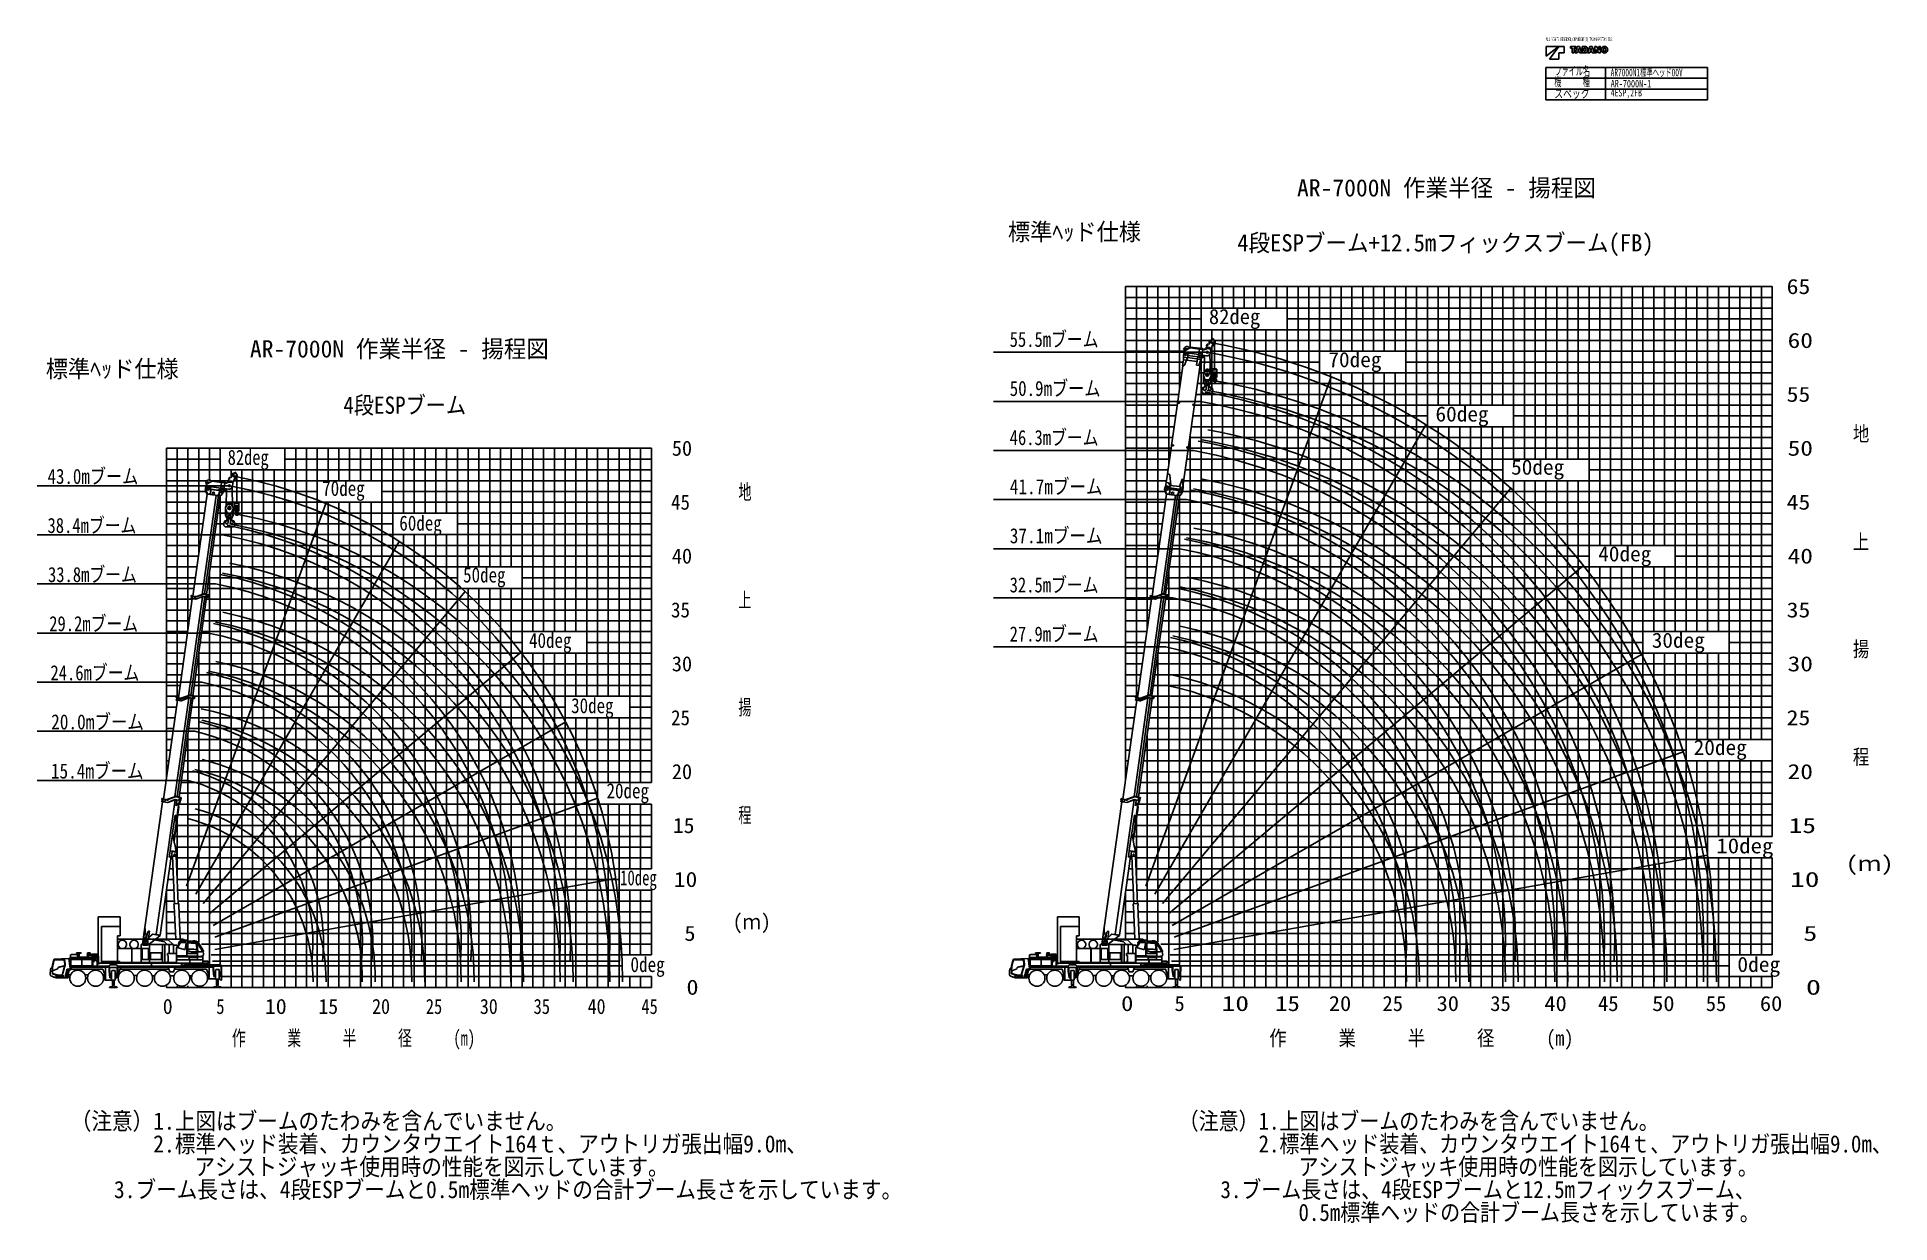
# Model space of a CAD drawing. Extents: x -126562 to 45362, y -58355 to 51650.
import ezdxf

# ---------------------------------------------------------------- set-up
doc = ezdxf.new("R2010")
doc.units = 0
doc.layers.get('0').update_dxf_attribs({"linetype": 'CONTINUOUS'})

msp = doc.modelspace()

# ---------------------------------------------------------------- texts
at = {"color": 7, "linetype": 'Continuous'}
for s, insert, char_height, attachment_point in [('\\W0.448000;\\A1;ALL RIGHTS RESERVED,COPYRIGHT(C) TADANOSYSTEMS INC.', (13452.211997, 51611.913385), 336, 1), ('\\W0.586613;\\A1;ファイル名', (14247.781782, 48017.247861), 800, 7), ('\\W0.597322;\\A1;AR7000N1標準ヘッド00Y', (19447.640131, 47931.452525), 700, 7), ('\\W0.586320;\\A1;機\u3000\u3000\u3000種', (14224.670958, 46999.591611), 800, 7), ('\\W0.729327;\\A1;スペック', (14220.455782, 45912.549863), 800, 7), ('\\W0.657842;\\A1;AR-7000N-1', (19454.700831, 46966.536509), 700, 7), ('\\W0.634027;\\A1;4ESP,2FB', (19451.922327, 45958.735239), 700, 7), ('\\W0.806400;\\A1;55.5mブーム', (-36316.207597, 24311.482052), 1400, 1), ('\\W0.823705;\\A1;50.9mブーム', (-36312.169838, 19756.248931), 1400, 1), ('\\W0.985907;\\A1; 50', (-68600.626027, 13500.000447), 1400, 4), ('\\W0.806400;\\A1;46.3mブーム', (-36316.207597, 15201.015809), 1400, 1), ('\\W0.799680;\\A1;82deg', (-108875.551142, 12431.941505), 1400, 4), ('\\W0.823705;\\A1;43.0mブーム', (-125588.455091, 11602.269119), 1400, 1), ('\\W0.827255;\\A1;70deg', (-100102.834544, 9552.780308), 1400, 4), ('\\W0.666400;\\A1;地', (-61486.283953, 9403.771104), 1400, 4), ('\\W0.841768;\\A1;41.7mブーム', (-36307.954954, 10645.782688), 1400, 1), ('\\W0.922708;\\A1; 45', (-68615.372467, 8500.000335), 1400, 4), ('\\W0.806400;\\A1;38.4mブーム', (-125592.49285, 7047.037246), 1400, 1), ('\\W0.827255;\\A1;60deg', (-92948.5275, 6334.641424), 1400, 4), ('\\W0.841768;\\A1;37.1mブーム', (-36307.954954, 6090.549567), 1400, 1), ('\\W0.985907;\\A1; 40', (-68600.626027, 3500.000224), 1400, 4), ('\\W0.806400;\\A1;33.8mブーム', (-125545.762837, 2491.80413), 1400, 1), ('\\W0.827255;\\A1;50deg', (-87031.304368, 1525.512512), 1400, 4), ('\\W0.806400;\\A1;32.5mブーム', (-36316.207597, 1535.316445), 1400, 1), ('\\W0.666400;\\A1;上', (-61486.283953, -596.229119), 1400, 4), ('\\W0.922708;\\A1; 35', (-68615.372467, -1499.999888), 1400, 4), ('\\W0.806400;\\A1;29.2mブーム', (-125432.548718, -2063.428986), 1400, 1), ('\\W0.806400;\\A1;27.9mブーム', (-36316.207597, -3019.916676), 1400, 1), ('\\W0.827255;\\A1;40deg', (-80914.624277, -4546.843811), 1400, 4), ('\\W0.806400;\\A1;24.6mブーム', (-125319.015066, -6618.662102), 1400, 1), ('\\W0.985907;\\A1; 30', (-68600.626027, -6500), 1400, 4), ('\\W0.827255;\\A1;30deg', (-77007.921115, -10599.355807), 1400, 4), ('\\W0.666400;\\A1;揚', (-61486.283953, -10596.229343), 1400, 4), ('\\W0.841769;\\A1;20.0mブーム', (-125253.060628, -11173.895218), 1400, 1), ('\\W0.922708;\\A1; 25', (-68615.372467, -11500.000112), 1400, 4), ('\\W0.841768;\\A1;15.4mブーム', (-125281.992043, -15730.157121), 1400, 1), ('\\W0.985907;\\A1; 20', (-68600.626027, -16499.99412), 1400, 4), ('\\W0.827255;\\A1;20deg', (-73722.073058, -18499.971044), 1400, 4), ('\\W0.666400;\\A1;程', (-61486.283953, -20596.229566), 1400, 4), ('\\W1.058400;\\A1; 15', (-68583.710957, -21499.994232), 1400, 4), ('\\W0.714286;\\A1;10deg', (-72461.968322, -26566.896961), 1400, 4), ('\\W1.142400;\\A1; 10', (-68564.110945, -26499.982136), 1400, 4), ('\\W1.090473;\\A1;  5', (-68576.227284, -31499.976145), 1400, 4), ('\\W0.946990;\\A1;(ｍ)', (-62010.050985, -30596.22979), 1400, 4), ('\\W0.834449;\\A1;0deg', (-71502.425782, -34608.596463), 1400, 4), ('\\W1.179856;\\A1;  0', (-68555.371287, -36499.970153), 1400, 4), ('\\W0.959616;\\A1;0', (-114893.967061, -37571.410636), 1400, 1), ('\\W0.799680;\\A1;5', (-109931.285363, -37571.410636), 1400, 1), ('\\W1.066240;\\A1;10', (-105428.668642, -37571.410636), 1400, 1), ('\\W0.959616;\\A1;15', (-100453.840468, -37571.410636), 1400, 1), ('\\W0.872378;\\A1;20', (-95473.902862, -37571.410636), 1400, 1), ('\\W0.799680;\\A1;25', (-90491.060978, -37571.410636), 1400, 1), ('\\W0.872378;\\A1;30', (-85473.902638, -37571.410636), 1400, 1), ('\\W0.799680;\\A1;35', (-80491.060754, -37571.410636), 1400, 1), ('\\W0.872378;\\A1;40', (-75474.378489, -37571.410636), 1400, 1), ('\\W0.799680;\\A1;45', (-70491.243636, -37571.410636), 1400, 1), ('\\W0.705600;\\A1;作\u3000\u3000\u3000業\u3000\u3000\u3000半\u3000\u3000\u3000径\u3000\u3000\u3000(m)', (-108478.881742, -40502.821707), 1400, 1)]:
    msp.add_mtext(s, dxfattribs=dict(at, insert=insert, char_height=char_height, attachment_point=attachment_point))
at = {"color": 7, "linetype": 'Continuous', "line_spacing_factor": 0.794286}
for s, insert, char_height, attachment_point in [('\\W1.003974;\\A1;AR-7000N 作業半径 - 揚程図', (-9652.481361, 38461.138523), 1600, 1), ('\\W0.988122;\\A1;標準ﾍｯド仕様', (-36471.589937, 32606.092165), 1600, 7), ('\\W0.961016;\\A1;4段ESPブーム+12.5mフィックスブーム(FB)', (-15197.419688, 32350.842205), 1600, 4), ('\\W1.153846;\\A1; 65', (34676.335327, 28500.000447), 1400, 4), ('\\A1;82deg', (-17829.648156, 25492.01287), 1400, 4), ('\\W1.232877;\\A1; 60', (34694.775795, 23500.000447), 1400, 4), ('\\W1.003974;\\A1;AR-7000N 作業半径 - 揚程図', (-106809.926285, 23526.595711), 1600, 1), ('\\W1.034483;\\A1;70deg', (-6743.196639, 21498.005656), 1400, 4), ('\\W0.988122;\\A1;標準ﾍｯド仕様', (-125747.87519, 19896.879232), 1600, 7), ('\\W1.153846;\\A1; 55', (34676.335327, 18500.000447), 1400, 4), ('\\W0.898293;\\A1;4段ESPブーム', (-98142.634859, 17416.299393), 1600, 4), ('\\W1.034483;\\A1;60deg', (3194.260992, 16456.440047), 1400, 4), ('\\W0.833333;\\A1;地', (41924.185501, 14806.759452), 1400, 4), ('\\W1.232877;\\A1; 50', (34694.775795, 13500.000447), 1400, 4), ('\\W1.034483;\\A1;50deg', (10210.898343, 11525.008608), 1400, 4), ('\\W1.153846;\\A1; 45', (34676.335327, 8500.000335), 1400, 4), ('\\W0.833333;\\A1;上', (41924.185501, 4806.759228), 1400, 4), ('\\W1.034483;\\A1;40deg', (18293.181368, 3484.279738), 1400, 4), ('\\W1.232877;\\A1; 40', (34694.775795, 3500.000224), 1400, 4), ('\\W1.153846;\\A1; 35', (34676.335327, -1499.999888), 1400, 4), ('\\W1.034483;\\A1;30deg', (23258.902814, -4535.672054), 1400, 4), ('\\W0.833333;\\A1;揚', (41924.185501, -5193.240995), 1400, 4), ('\\W1.232877;\\A1; 30', (34694.775795, -6500), 1400, 4), ('\\W1.153846;\\A1; 25', (34676.335327, -11500.000112), 1400, 4), ('\\W1.034483;\\A1;20deg', (27150.336312, -14478.827481), 1400, 4), ('\\W0.833333;\\A1;程', (41924.185501, -15193.241219), 1400, 4), ('\\W1.232877;\\A1; 20', (34694.775795, -16499.99412), 1400, 4), ('\\W1.323529;\\A1; 15', (34715.928094, -21499.994232), 1400, 4), ('\\W1.111111;\\A1;10deg', (29252.000485, -23602.61089), 1400, 4), ('\\W1.184210;\\A1;(ｍ)', (41269.21476, -25193.241442), 1400, 4), ('\\W1.428571;\\A1; 10', (34740.437853, -26499.982136), 1400, 4), ('\\W1.363636;\\A1;  5', (34725.28636, -31499.976145), 1400, 4), ('\\W1.043478;\\A1;0deg', (31204.513987, -34602.735498), 1400, 4), ('\\W1.475410;\\A1;  0', (34751.366842, -36499.970153), 1400, 4), ('\\W1.200000;\\A1;0', (-25978.101438, -37298.622645), 1400, 1), ('\\A1;5', (-21024.767992, -37298.622645), 1400, 1), ('\\W1.333333;\\A1;10', (-16646.794804, -37298.622645), 1400, 1), ('\\W1.200000;\\A1;15', (-11678.198741, -37298.622645), 1400, 1), ('\\W1.090909;\\A1;20', (-6703.360218, -37298.622645), 1400, 1), ('\\A1;25', (-1724.767545, -37298.622645), 1400, 1), ('\\W1.090909;\\A1;30', (3296.640005, -37298.622645), 1400, 1), ('\\A1;35', (8275.232679, -37298.622645), 1400, 1), ('\\W1.090909;\\A1;40', (13296.164155, -37298.622645), 1400, 1), ('\\A1;45', (18275.049797, -37298.622645), 1400, 1), ('\\W1.090909;\\A1;50', (23296.164378, -37298.622645), 1400, 1), ('\\A1;55', (28274.952252, -37298.622645), 1400, 1), ('\\W1.090909;\\A1;60', (33296.164378, -37298.622645), 1400, 1), ('\\W0.882353;\\A1;作\u3000\u3000\u3000業\u3000\u3000\u3000半\u3000\u3000\u3000径\u3000\u3000\u3000(m)', (-12221.115179, -40502.821761), 1400, 1), ('\\W0.919638;\\A1;（注意）1.上図はブームのたわみを含んでいません｡\\P\u3000\u3000\u3000\u30002.標準ヘッド装着、カウンタウエイト164ｔ、アウトリガ張出幅9.0m、\\P\u3000\u3000\u3000\u3000\u3000\u3000アシストジャッキ使用時の性能を図示しています。\\P    3.ブーム長さは、4段ESPブームと0.5m標準ヘッドの合計ブーム長さを示しています。', (-123434.503048, -48099.672846), 1600, 1), ('\\W0.890869;\\A1;（注意）1.上図はブームのたわみを含んでいません｡\\P\u3000\u3000\u3000\u30002.標準ヘッド装着、カウンタウエイト164ｔ、アウトリガ張出幅9.0m、\\P\u3000\u3000\u3000\u3000\u3000\u3000アシストジャッキ使用時の性能を図示しています。\\P    3.ブーム長さは、4段ESPブームと12.5mフィックスブーム、\\P\u3000\u3000\u3000\u3000\u3000\u30000.5m標準ヘッドの合計ブーム長さを示しています。', (-20635.519059, -48099.672846), 1600, 1)]:
    msp.add_mtext(s, dxfattribs=dict(at, insert=insert, char_height=char_height, attachment_point=attachment_point))

# ---------------------------------------------------------------- linework, layer by layer
at = {"color": 7, "linetype": 'Continuous'}
for p, q in [((13472.973985, 50770.229603), (14619.573985, 50770.229603)), ((13472.973985, 49888.229603), (14619.573985, 50770.229603)), ((13472.973985, 50770.229603), (13472.973985, 49888.229603)), ((13766.973985, 49594.229603), (14648.973985, 50770.229603)), ((14648.973985, 50770.229603), (15119.373985, 50770.229603)), ((14648.973985, 50182.229603), (14648.973985, 49594.229603)), ((14648.973985, 50182.229603), (15119.373985, 50182.229603)), ((15119.373985, 50770.229603), (15119.373985, 50182.229603)), ((15707.373985, 50770.229603), (16221.453985, 50770.229603)), ((15707.373985, 50770.229603), (15707.373985, 50610.629603)), ((15707.373985, 50610.629603), (15871.425985, 50610.629603)), ((15871.425985, 50610.629603), (15871.425985, 50182.229603)), ((15871.425985, 50182.229603), (16057.569985, 50182.229603)), ((16057.569985, 50610.629603), (16221.453985, 50610.629603)), ((16057.569985, 50610.629603), (16057.569985, 50182.229603)), ((16354.509985, 50770.229603), (16141.737985, 50182.229603)), ((16141.737985, 50182.229603), (16333.761985, 50182.229603)), ((16221.453985, 50770.229603), (16221.453985, 50610.629603)), ((16360.221985, 50267.909603), (16333.761985, 50182.229603)), ((16354.509985, 50770.229603), (16555.437985, 50770.229603)), ((16360.221985, 50267.909603), (16549.725985, 50267.909603)), ((16442.457985, 50534.525603), (16398.441985, 50391.977603)), ((16398.441985, 50391.977603), (16511.337985, 50391.977603)), ((16452.957985, 50581.145603), (16457.073985, 50581.145603)), ((16467.489985, 50534.525603), (16511.337985, 50391.977603)), ((16549.725985, 50267.909603), (16576.017985, 50182.229603)), ((16555.437985, 50770.229603), (16768.209985, 50182.229603)), ((16576.017985, 50182.229603), (16768.209985, 50182.229603)), ((16799.289985, 50770.229603), (17093.037985, 50770.229603)), ((16799.289985, 50770.229603), (16799.289985, 50182.229603)), ((16799.289985, 50182.229603), (17078.925985, 50182.229603)), ((16973.505985, 50625.413603), (17050.197985, 50625.413603)), ((16973.505985, 50625.413603), (16973.505985, 50329.901603)), ((16973.505985, 50329.901603), (17049.357985, 50329.901603)), ((17310.429985, 50182.229603), (17523.201985, 50770.229603)), ((17310.429985, 50182.229603), (17502.537985, 50182.229603)), ((17528.829985, 50267.909603), (17502.537985, 50182.229603)), ((17523.201985, 50770.229603), (17724.045985, 50770.229603)), ((17528.829985, 50267.909603), (17718.417985, 50267.909603)), ((17611.149985, 50534.525603), (17567.217985, 50391.977603)), ((17567.217985, 50391.977603), (17680.113985, 50391.977603)), ((17621.649985, 50581.145603), (17625.597985, 50581.145603)), ((17636.181985, 50534.525603), (17680.113985, 50391.977603)), ((17718.417985, 50267.909603), (17744.793985, 50182.229603)), ((17724.045985, 50770.229603), (17936.901985, 50182.229603)), ((17744.793985, 50182.229603), (17936.901985, 50182.229603)), ((17967.813985, 50770.229603), (18142.281985, 50770.229603)), ((17967.813985, 50770.229603), (17967.813985, 50182.229603)), ((17967.813985, 50182.229603), (18136.401985, 50182.229603)), ((18133.629985, 50507.225603), (18136.989985, 50507.225603)), ((18136.401985, 50462.957603), (18136.401985, 50182.229603)), ((18142.281985, 50770.229603), (18315.489985, 50488.409603)), ((18161.097985, 50463.965603), (18334.305985, 50182.229603)), ((18334.305985, 50182.229603), (18508.689985, 50182.229603)), ((18339.597985, 50445.149603), (18342.873985, 50445.149603)), ((18340.185985, 50770.229603), (18340.185985, 50489.501603)), ((18340.185985, 50770.229603), (18508.689985, 50770.229603)), ((18508.689985, 50770.229603), (18508.689985, 50182.229603)), ((13446.441865, 48823.921789), (13446.441865, 45823.921789)), ((13446.441865, 48823.921789), (28446.441865, 48823.921789)), ((13766.973985, 49594.229603), (14648.973985, 49594.229603)), ((18973.281709, 48823.921789), (18973.281709, 45823.921789)), ((28446.441865, 48823.921789), (28446.441865, 45823.921789)), ((13446.441865, 47823.921789), (28446.441865, 47823.921789)), ((13446.441865, 46823.921789), (28446.441865, 46823.921789)), ((13446.441865, 45823.921789), (28446.441865, 45823.921789)), ((-24558.199093, -9563.817028), (-24558.199093, 28500.029847)), ((-23558.199093, -3269.73004), (-23558.199093, 28500.029847)), ((-22558.199093, 3637.264358), (-22558.199093, 28500.029847)), ((-21558.199093, 11916.769561), (-21558.199093, 28500.029847)), ((-19558.199093, 22881.333958), (-19558.199093, 28500.029847)), ((-18558.199093, 22768.06242), (-18558.199093, 28500.029847)), ((-17558.199093, 26500.029847), (-17558.199093, 28500.029847)), ((-16558.199093, 26500.029847), (-16558.199093, 28500.029847)), ((-14558.199093, 26500.029847), (-14558.199093, 28500.029847)), ((-13558.199093, 26500.029847), (-13558.199093, 28500.029847)), ((-12558.199093, 26500.029847), (-12558.199093, 28500.029847)), ((-11558.199093, 26500.029847), (-11558.199093, 28500.029847)), ((-9558.199093, -36499.970153), (-9558.199093, 28500.029847)), ((-8558.199093, -36499.970153), (-8558.199093, 28500.029847)), ((-7558.199093, -36499.970153), (-7558.199093, 28500.029847)), ((-6558.199093, 22500.029847), (-6558.199093, 28500.029847)), ((-4558.199093, 22500.029847), (-4558.199093, 28500.029847)), ((-3558.199093, 22500.029847), (-3558.199093, 28500.029847)), ((-2558.199093, 22500.029847), (-2558.199093, 28500.029847)), ((-1558.199093, 22500.029847), (-1558.199093, 28500.029847)), ((441.800907, -36499.970153), (441.800907, 28500.029847)), ((1441.800907, -36499.970153), (1441.800907, 28500.029847)), ((2441.800907, -36499.970153), (2441.800907, 28500.029847)), ((3441.800907, 17500.029847), (3441.800907, 28500.029847)), ((5441.800907, 17500.029847), (5441.800907, 28500.029847)), ((6441.800907, 17500.029847), (6441.800907, 28500.029847)), ((7441.800907, 17500.029847), (7441.800907, 28500.029847)), ((8441.800907, 17500.029847), (8441.800907, 28500.029847)), ((10441.800907, 12500.029847), (10441.800907, 28500.029847)), ((11441.800907, 12500.029847), (11441.800907, 28500.029847)), ((12441.800907, 12500.029847), (12441.800907, 28500.029847)), ((13441.800907, 12500.029847), (13441.800907, 28500.029847)), ((15441.800907, 12500.029847), (15441.800907, 28500.029847)), ((16441.800907, 12500.029847), (16441.800907, 28500.029847)), ((17441.800907, -36499.970153), (17441.800907, 28500.029847)), ((18441.800907, 4500.029847), (18441.800907, 28500.029847)), ((20441.800907, 4500.029847), (20441.800907, 28500.029847)), ((21441.800907, 4500.029847), (21441.800907, 28500.029847)), ((22441.800907, 4500.029847), (22441.800907, 28500.029847)), ((23441.800907, 4500.029847), (23441.800907, 28500.029847)), ((25441.800907, -3499.970153), (25441.800907, 28500.029847)), ((26441.800907, -3499.970153), (26441.800907, 28500.029847)), ((27441.800907, -3499.970153), (27441.800907, 28500.029847)), ((28441.800907, -3499.970153), (28441.800907, 28500.029847)), ((30441.800907, -13499.970153), (30441.800907, 28500.029847)), ((31441.800907, -13499.970153), (31441.800907, 28500.029847)), ((32441.800907, -13499.970153), (32441.800907, 28500.029847)), ((33441.800907, -13499.970153), (33441.800907, 28500.029847)), ((-25558.199093, 27500.029847), (34441.800907, 27500.029847)), ((-25558.199093, 26500.029847), (34441.800907, 26500.029847)), ((-25558.199093, 25500.029847), (-18558.199093, 25500.029847)), ((-25558.199093, 24500.029847), (34441.800907, 24500.029847)), ((-17558.199093, 23562.172915), (-17558.199093, 24500.029847)), ((-16558.199093, -36499.970153), (-16558.199093, 24500.029847)), ((-14558.199093, -36499.970153), (-14558.199093, 24500.029847)), ((-13558.199093, -36499.970153), (-13558.199093, 24500.029847)), ((-12558.199093, -36499.970153), (-12558.199093, 24500.029847)), ((-11558.199093, -36499.970153), (-11558.199093, 24500.029847)), ((-10558.199093, 25500.029847), (34441.800907, 25500.029847)), ((-17981.386522, 22407.267609), (-37822.309059, 22407.267609)), ((-25558.199093, 22500.029847), (-20099.086095, 22500.029847)), ((-17676.509796, 22500.029847), (34441.800907, 22500.029847)), ((-17558.199093, 19123.207323), (-17558.199093, 22929.601823)), ((-25558.199093, 21500.029847), (-20220.444768, 21500.029847)), ((-18613.813816, 21500.029847), (-7558.199093, 21500.029847)), ((-18558.199093, -36499.970153), (-18558.199093, 21774.039305)), ((441.800907, 21500.029847), (34441.800907, 21500.029847)), ((-25558.199093, 20500.029847), (-20351.900598, 20500.029847)), ((-25558.199093, 19500.029847), (-20492.441425, 19500.029847)), ((-17710.590968, 19500.029847), (34441.800907, 19500.029847)), ((-17101.863879, 20500.029847), (34441.800907, 20500.029847)), ((-6558.199093, -36499.970153), (-6558.199093, 20500.029847)), ((-4558.199093, -36499.970153), (-4558.199093, 20500.029847)), ((-3558.199093, -36499.970153), (-3558.199093, 20500.029847)), ((-2558.199093, -36499.970153), (-2558.199093, 20500.029847)), ((-1558.199093, -36499.970153), (-1558.199093, 20500.029847)), ((-18621.582753, 17852.034487), (-37822.309059, 17852.034487)), ((-25558.199093, 17500.029847), (-20773.523078, 17500.029847)), ((-19175.977122, 17500.029847), (34441.800907, 17500.029847)), ((-17558.199093, -36499.970153), (-17558.199093, 18636.74449)), ((-25558.199093, 16500.029847), (-20914.063905, 16500.029847)), ((-25558.199093, 15500.029847), (-21054.604731, 15500.029847)), ((-19457.058775, 15500.029847), (34441.800907, 15500.029847)), ((-19316.517949, 16500.029847), (2441.800907, 16500.029847)), ((3441.800907, -36499.970153), (3441.800907, 15500.029847)), ((5441.800907, -36499.970153), (5441.800907, 15500.029847)), ((6441.800907, -36499.970153), (6441.800907, 15500.029847)), ((7441.800907, -36499.970153), (7441.800907, 15500.029847)), ((8441.800907, -36499.970153), (8441.800907, 15500.029847)), ((10441.800907, 16500.029847), (34441.800907, 16500.029847)), ((-25558.199093, 14500.029847), (-21195.145558, 14500.029847)), ((-19597.599602, 14500.029847), (34441.800907, 14500.029847)), ((-19558.199093, -36499.970153), (-19558.199093, 14780.379049)), ((-114558.199093, 12500.029847), (-109558.199093, 12500.029847)), ((-113558.199093, -9563.817028), (-113558.199093, 13500.029847)), ((-112558.199093, -3269.73004), (-112558.199093, 13500.029847)), ((-111558.199093, 3637.264358), (-111558.199093, 13500.029847)), ((-110558.199093, 10562.320527), (-110558.199093, 13500.029847)), ((-103558.199093, -36499.970153), (-103558.199093, 13500.029847)), ((-103558.199093, 12500.029847), (-69558.199093, 12500.029847)), ((-102558.199093, -36499.970153), (-102558.199093, 13500.029847)), ((-101558.199093, -36499.970153), (-101558.199093, 13500.029847)), ((-100558.199093, -36499.970153), (-100558.199093, 13500.029847)), ((-98558.199093, 10500.029847), (-98558.199093, 13500.029847)), ((-97558.199093, 10500.029847), (-97558.199093, 13500.029847)), ((-96558.199093, 10500.029847), (-96558.199093, 13500.029847)), ((-95558.199093, 10500.029847), (-95558.199093, 13500.029847)), ((-93558.199093, -36499.970153), (-93558.199093, 13500.029847)), ((-92558.199093, 7500.029847), (-92558.199093, 13500.029847)), ((-91558.199093, 7500.029847), (-91558.199093, 13500.029847)), ((-90558.199093, 7500.029847), (-90558.199093, 13500.029847)), ((-88558.199093, 7500.029847), (-88558.199093, 13500.029847)), ((-87558.199093, -36499.970153), (-87558.199093, 13500.029847)), ((-86558.199093, 2500.029847), (-86558.199093, 13500.029847)), ((-85558.199093, 2500.029847), (-85558.199093, 13500.029847)), ((-83558.199093, 2500.029847), (-83558.199093, 13500.029847)), ((-82558.199093, 2500.029847), (-82558.199093, 13500.029847)), ((-81558.199093, -36499.970153), (-81558.199093, 13500.029847)), ((-80558.199093, -3499.970153), (-80558.199093, 13500.029847)), ((-78558.199093, -3499.970153), (-78558.199093, 13500.029847)), ((-77558.199093, -3499.970153), (-77558.199093, 13500.029847)), ((-76558.199093, -3499.970153), (-76558.199093, 13500.029847)), ((-75558.199093, -9499.970153), (-75558.199093, 13500.029847)), ((-73558.199093, -9499.970153), (-73558.199093, 13500.029847)), ((-72558.199093, -9499.970153), (-72558.199093, 13500.029847)), ((-71558.199093, -17499.970153), (-71558.199093, 13500.029847)), ((-70558.199093, -17499.970153), (-70558.199093, 13500.029847)), ((-19261.778981, 13296.801366), (-37822.309059, 13296.801366)), ((-25558.199093, 12500.029847), (-21476.227211, 12500.029847)), ((-19878.681255, 12500.029847), (34441.800907, 12500.029847)), ((-114558.199093, 11500.029847), (-69558.199093, 11500.029847)), ((-114558.199093, 10500.029847), (-110786.480077, 10500.029847)), ((-108323.2809, 10500.029847), (-69558.199093, 10500.029847)), ((-107558.199093, -36499.970153), (-107558.199093, 11500.029847)), ((-106558.199093, -36499.970153), (-106558.199093, 11500.029847)), ((-105558.199093, -36499.970153), (-105558.199093, 11500.029847)), ((-25558.199093, 11500.029847), (-21616.768037, 11500.029847)), ((-25558.199093, 10500.029847), (-21786.480077, 10500.029847)), ((-20159.762908, 10500.029847), (34441.800907, 10500.029847)), ((-20019.222081, 11500.029847), (9441.800907, 11500.029847)), ((10441.800907, -36499.970153), (10441.800907, 10500.029847)), ((11441.800907, -36499.970153), (11441.800907, 10500.029847)), ((12441.800907, -36499.970153), (12441.800907, 10500.029847)), ((13441.800907, -36499.970153), (13441.800907, 10500.029847)), ((15441.800907, -36499.970153), (15441.800907, 10500.029847)), ((16441.800907, -36499.970153), (16441.800907, 10500.029847)), ((17441.800907, 11500.029847), (34441.800907, 11500.029847)), ((-108720.981251, 10029.34964), (-126561.755256, 10029.34964)), ((-114558.199093, 9500.029847), (-110946.304928, 9500.029847)), ((-109249.795007, 9500.029847), (-100558.199093, 9500.029847)), ((-94558.199093, 9500.029847), (-69558.199093, 9500.029847)), ((-19901.975209, 8741.568244), (-37822.309059, 8741.568244)), ((-25558.199093, 9500.029847), (-21946.304928, 9500.029847)), ((-20249.795007, 9500.029847), (34441.800907, 9500.029847)), ((-114558.199093, 7500.029847), (-111015.322807, 7500.029847)), ((-107857.494784, 7500.029847), (-69558.199093, 7500.029847)), ((-98558.199093, -36499.970153), (-98558.199093, 8500.029847)), ((-97558.199093, -36499.970153), (-97558.199093, 8500.029847)), ((-96558.199093, -36499.970153), (-96558.199093, 8500.029847)), ((-95558.199093, -36499.970153), (-95558.199093, 8500.029847)), ((-25558.199093, 7500.029847), (-22015.322807, 7500.029847)), ((-20790.401457, 7500.029847), (34441.800907, 7500.029847)), ((-109361.170368, 5474.117767), (-126561.755256, 5474.117767)), ((-114558.199093, 6500.029847), (-111155.863642, 6500.029847)), ((-114558.199093, 5500.029847), (-111296.404477, 5500.029847)), ((-110071.483126, 5500.029847), (-69558.199093, 5500.029847)), ((-108558.199093, -36499.970153), (-108558.199093, 6214.642001)), ((-108205.517919, 6500.029847), (-93558.199093, 6500.029847)), ((-92558.199093, -36499.970153), (-92558.199093, 5500.029847)), ((-91558.199093, -36499.970153), (-91558.199093, 5500.029847)), ((-90558.199093, -36499.970153), (-90558.199093, 5500.029847)), ((-88558.199093, -36499.970153), (-88558.199093, 5500.029847)), ((-87558.199093, 6500.029847), (-69558.199093, 6500.029847)), ((-25558.199093, 6500.029847), (-22155.863642, 6500.029847)), ((-25558.199093, 5500.029847), (-22296.404477, 5500.029847)), ((-21071.483126, 5500.029847), (34441.800907, 5500.029847)), ((-20930.942292, 6500.029847), (34441.800907, 6500.029847)), ((-114558.199093, 4500.029847), (-111436.945311, 4500.029847)), ((-110212.023961, 4500.029847), (-69558.199093, 4500.029847)), ((-20542.171436, 4186.335123), (-37822.309059, 4186.335123)), ((-25558.199093, 4500.029847), (-22436.945311, 4500.029847)), ((-21212.023961, 4500.029847), (34441.800907, 4500.029847)), ((-114558.199093, 2500.029847), (-111718.026981, 2500.029847)), ((-110558.199093, -34313.122039), (-110558.199093, 2036.865792)), ((-110493.10563, 2500.029847), (-69558.199093, 2500.029847)), ((-25558.199093, 2500.029847), (-22718.026981, 2500.029847)), ((-21558.199093, -34313.122039), (-21558.199093, 2036.865792)), ((-21493.10563, 2500.029847), (34441.800907, 2500.029847)), ((18441.800907, -36499.970153), (18441.800907, 2500.029847)), ((20441.800907, -36499.970153), (20441.800907, 2500.029847)), ((21441.800907, -36499.970153), (21441.800907, 2500.029847)), ((22441.800907, -36499.970153), (22441.800907, 2500.029847)), ((23441.800907, -3499.970153), (23441.800907, 2500.029847)), ((-110001.366632, 918.884651), (-126561.755256, 918.884651)), ((-114558.199093, 1500.029847), (-111858.567816, 1500.029847)), ((-114558.199093, 500.029847), (-111999.10865, 500.029847)), ((-110774.1873, 500.029847), (-69558.199093, 500.029847)), ((-110633.646465, 1500.029847), (-87558.199093, 1500.029847)), ((-86558.199093, -36499.970153), (-86558.199093, 500.029847)), ((-85558.199093, -36499.970153), (-85558.199093, 500.029847)), ((-83558.199093, -36499.970153), (-83558.199093, 500.029847)), ((-82558.199093, -36499.970153), (-82558.199093, 500.029847)), ((-81558.199093, 1500.029847), (-69558.199093, 1500.029847)), ((-25558.199093, 1500.029847), (-22858.567816, 1500.029847)), ((-25558.199093, 500.029847), (-22999.10865, 500.029847)), ((-21774.1873, 500.029847), (34441.800907, 500.029847)), ((-21633.646465, 1500.029847), (34441.800907, 1500.029847)), ((-114558.199093, -499.970153), (-112168.934727, -499.970153)), ((-110857.16968, -499.970153), (-69558.199093, -499.970153)), ((-21182.367664, -368.897998), (-37822.309059, -368.897998)), ((-25558.199093, -499.970153), (-23168.934727, -499.970153)), ((-21857.16968, -499.970153), (34441.800907, -499.970153)), ((-114558.199093, -2499.970153), (-112450.016396, -2499.970153)), ((-111138.251349, -2499.970153), (-69558.199093, -2499.970153)), ((-25558.199093, -2499.970153), (-23450.016396, -2499.970153)), ((-22138.251349, -2499.970153), (34441.800907, -2499.970153)), ((-110641.562896, -3636.348465), (-126561.755256, -3636.348465)), ((-114558.199093, -3499.970153), (-112590.557231, -3499.970153)), ((-114558.199093, -4499.970153), (-112731.098066, -4499.970153)), ((-111419.333018, -4499.970153), (-81558.199093, -4499.970153)), ((-111278.792184, -3499.970153), (-69558.199093, -3499.970153)), ((-75558.199093, -4499.970153), (-69558.199093, -4499.970153)), ((-21822.563892, -4924.13112), (-37822.309059, -4924.13112)), ((-25558.199093, -3499.970153), (-23590.557231, -3499.970153)), ((-25558.199093, -4499.970153), (-23731.098066, -4499.970153)), ((-22419.333018, -4499.970153), (22441.800907, -4499.970153)), ((-22278.792184, -3499.970153), (34441.800907, -3499.970153)), ((30441.800907, -4499.970153), (34441.800907, -4499.970153)), ((-114558.199093, -5499.970153), (-112871.6389, -5499.970153)), ((-111559.873853, -5499.970153), (-69558.199093, -5499.970153)), ((-111558.199093, -32298.953326), (-111558.199093, -5488.053618)), ((-80558.199093, -36499.970153), (-80558.199093, -5499.970153)), ((-78558.199093, -36499.970153), (-78558.199093, -5499.970153)), ((-77558.199093, -36499.970153), (-77558.199093, -5499.970153)), ((-76558.199093, -9499.970153), (-76558.199093, -5499.970153)), ((-25558.199093, -5499.970153), (-23871.6389, -5499.970153)), ((-22559.873853, -5499.970153), (34441.800907, -5499.970153)), ((-22558.199093, -32298.953326), (-22558.199093, -5488.053618)), ((23441.800907, -36499.970153), (23441.800907, -5499.970153)), ((25441.800907, -36499.970153), (25441.800907, -5499.970153)), ((26441.800907, -36499.970153), (26441.800907, -5499.970153)), ((27441.800907, -13499.970153), (27441.800907, -5499.970153)), ((28441.800907, -13499.970153), (28441.800907, -5499.970153)), ((-111281.759161, -8191.581581), (-126561.755256, -8191.581581)), ((-114558.199093, -7499.970153), (-113152.72057, -7499.970153)), ((-114558.199093, -8499.970153), (-113293.261404, -8499.970153)), ((-111981.496357, -8499.970153), (-69558.199093, -8499.970153)), ((-111840.955523, -7499.970153), (-69558.199093, -7499.970153)), ((-25558.199093, -7499.970153), (-24152.72057, -7499.970153)), ((-25558.199093, -8499.970153), (-24293.261404, -8499.970153)), ((-22981.496357, -8499.970153), (34441.800907, -8499.970153)), ((-22840.955523, -7499.970153), (34441.800907, -7499.970153)), ((-114558.199093, -9499.970153), (-113433.802239, -9499.970153)), ((-111898.346683, -9499.970153), (-69558.199093, -9499.970153)), ((-25558.199093, -9499.970153), (-24433.802239, -9499.970153)), ((-22898.346683, -9499.970153), (34441.800907, -9499.970153)), ((-114558.199093, -10499.970153), (-113617.764932, -10499.970153)), ((-112202.996746, -10499.970153), (-77558.199093, -10499.970153)), ((-76558.199093, -36499.970153), (-76558.199093, -11499.970153)), ((-75558.199093, -36499.970153), (-75558.199093, -11499.970153)), ((-73558.199093, -17499.970153), (-73558.199093, -11499.970153)), ((-72558.199093, -17499.970153), (-72558.199093, -11499.970153)), ((-71558.199093, -10499.970153), (-69558.199093, -10499.970153)), ((-25558.199093, -10499.970153), (-24617.764932, -10499.970153)), ((-23202.996746, -10499.970153), (34441.800907, -10499.970153)), ((-111921.955425, -12746.814698), (-126561.755256, -12746.814698)), ((-114558.199093, -12499.970153), (-113898.846602, -12499.970153)), ((-114558.199093, -13499.970153), (-114039.387437, -13499.970153)), ((-112624.61925, -13499.970153), (-69558.199093, -13499.970153)), ((-112558.199093, -32156.834415), (-112558.199093, -13027.366183)), ((-112484.078415, -12499.970153), (-69558.199093, -12499.970153)), ((-25558.199093, -12499.970153), (-24898.846602, -12499.970153)), ((-25558.199093, -13499.970153), (-25039.387437, -13499.970153)), ((-23624.61925, -13499.970153), (34441.800907, -13499.970153)), ((-23558.199093, -32156.834415), (-23558.199093, -13027.366183)), ((-23484.078415, -12499.970153), (34441.800907, -12499.970153)), ((-114558.199093, -14499.970153), (-114179.928271, -14499.970153)), ((-112765.160085, -14499.970153), (-69558.199093, -14499.970153)), ((-25558.199093, -14499.970153), (-25179.928271, -14499.970153)), ((-23765.160085, -14499.970153), (26441.800907, -14499.970153)), ((-114558.199093, -15499.970153), (-114320.469106, -15499.970153)), ((-112905.700919, -15499.970153), (-69558.199093, -15499.970153)), ((-25558.199093, -15499.970153), (-25320.469106, -15499.970153)), ((-23905.700919, -15499.970153), (34441.800907, -15499.970153)), ((27441.800907, -36499.970153), (27441.800907, -15499.970153)), ((28441.800907, -36499.970153), (28441.800907, -15499.970153)), ((30441.800907, -22499.970153), (30441.800907, -15499.970153)), ((31441.800907, -22499.970153), (31441.800907, -15499.970153)), ((32441.800907, -22499.970153), (32441.800907, -15499.970153)), ((33441.800907, -22499.970153), (33441.800907, -15499.970153)), ((-112562.15169, -17303.0766), (-126561.755256, -17303.0766)), ((-113327.323423, -18499.970153), (-74558.199093, -18499.970153)), ((-113186.782589, -17499.970153), (-69558.199093, -17499.970153)), ((-24327.323423, -18499.970153), (34441.800907, -18499.970153)), ((-24186.782589, -17499.970153), (34441.800907, -17499.970153)), ((-113504.680492, -20499.970153), (-69558.199093, -20499.970153)), ((-113421.412432, -19499.970153), (-69558.199093, -19499.970153)), ((-73558.199093, -36499.970153), (-73558.199093, -19499.970153)), ((-72558.199093, -36499.970153), (-72558.199093, -19499.970153)), ((-71558.199093, -25499.970153), (-71558.199093, -19499.970153)), ((-70558.199093, -25499.970153), (-70558.199093, -19499.970153)), ((-24504.680492, -20499.970153), (34441.800907, -20499.970153)), ((-24421.412432, -19499.970153), (34441.800907, -19499.970153)), ((-113558.199093, -26548.012434), (-113558.199093, -20880.774788)), ((-113785.762161, -22499.970153), (-69558.199093, -22499.970153)), ((-113730.500036, -23499.970153), (-69558.199093, -23499.970153)), ((-24785.762161, -22499.970153), (34441.800907, -22499.970153)), ((-24730.500036, -23499.970153), (28441.800907, -23499.970153)), ((-114252.539989, -25499.970153), (-113932.403639, -25499.970153)), ((-113644.031062, -24499.970153), (-69558.199093, -24499.970153)), ((-113602.121786, -25499.970153), (-69558.199093, -25499.970153)), ((-25252.539989, -25499.970153), (-24932.403639, -25499.970153)), ((-25111.999154, -24499.970153), (-24974.312914, -24499.970153)), ((-24644.031062, -24499.970153), (34441.800907, -24499.970153)), ((-24602.121786, -25499.970153), (34441.800907, -25499.970153)), ((30441.800907, -36499.970153), (30441.800907, -24499.970153)), ((31441.800907, -33499.970153), (31441.800907, -24499.970153)), ((32441.800907, -33499.970153), (32441.800907, -24499.970153)), ((33441.800907, -33499.970153), (33441.800907, -24499.970153)), ((-114558.199093, -27499.970153), (-113848.585088, -27499.970153)), ((-113518.303235, -27499.970153), (-69558.199093, -27499.970153)), ((-71558.199093, -33499.970153), (-71558.199093, -27499.970153)), ((-70558.199093, -33499.970153), (-70558.199093, -27499.970153)), ((-25558.199093, -27499.970153), (-24848.585088, -27499.970153)), ((-24518.303235, -27499.970153), (34441.800907, -27499.970153)), ((-114558.199093, -28499.970153), (-113806.675812, -28499.970153)), ((-113476.393959, -28499.970153), (-69558.199093, -28499.970153)), ((-25558.199093, -28499.970153), (34441.800907, -28499.970153)), ((-114558.199093, -29499.970153), (-113806.795584, -29499.970153)), ((-114558.199093, -30499.970153), (-113764.886309, -30499.970153)), ((-113392.439997, -29499.970153), (-69558.199093, -29499.970153)), ((-113350.530722, -30499.970153), (-69558.199093, -30499.970153)), ((-25558.199093, -29499.970153), (-24806.795584, -29499.970153)), ((-25558.199093, -30499.970153), (-24764.886309, -30499.970153)), ((-24392.439997, -29499.970153), (34441.800907, -29499.970153)), ((-24350.530722, -30499.970153), (34441.800907, -30499.970153)), ((-111290.753881, -32499.970153), (-69558.199093, -32499.970153)), ((-22290.753881, -32499.970153), (34441.800907, -32499.970153)), ((-110411.707858, -33499.970153), (-69558.199093, -33499.970153)), ((-21411.707858, -33499.970153), (34441.800907, -33499.970153)), ((-109369.420103, -35499.970153), (-69558.199093, -35499.970153)), ((-71558.199093, -36499.970153), (-71558.199093, -35499.970153)), ((-70558.199093, -36499.970153), (-70558.199093, -35499.970153)), ((-20369.420103, -35499.970153), (34441.800907, -35499.970153)), ((31441.800907, -36499.970153), (31441.800907, -35499.970153)), ((32441.800907, -36499.970153), (32441.800907, -35499.970153)), ((33441.800907, -36499.970153), (33441.800907, -35499.970153)), ((-113558.199093, -36499.970153), (-113558.199093, -36352.446083)), ((-112558.199093, -36499.970153), (-112558.199093, -36352.446083)), ((-111558.199093, -36499.970153), (-111558.199093, -36430.14192)), ((-24558.199093, -36499.970153), (-24558.199093, -36352.446083)), ((-23558.199093, -36499.970153), (-23558.199093, -36352.446083)), ((-22558.199093, -36499.970153), (-22558.199093, -36430.14192))]:
    msp.add_line(p, q, dxfattribs=at)
at = {"color": 10, "linetype": 'Continuous'}
for p, q in [((-25558.199093, 28500.029847), (34441.800907, 28500.029847)), ((-20558.199093, 19032.139698), (-20558.199093, 28500.029847)), ((-15558.199093, 26500.029847), (-15558.199093, 28500.029847)), ((-10558.199093, -36499.970153), (-10558.199093, 28500.029847)), ((-5558.199093, 22500.029847), (-5558.199093, 28500.029847)), ((-558.199093, 22500.029847), (-558.199093, 28500.029847)), ((4441.800907, 17500.029847), (4441.800907, 28500.029847)), ((9441.800907, 17500.029847), (9441.800907, 28500.029847)), ((14441.800907, 12500.029847), (14441.800907, 28500.029847)), ((19441.800907, 4500.029847), (19441.800907, 28500.029847)), ((24441.800907, 4500.029847), (24441.800907, 28500.029847)), ((29441.800907, -3499.970153), (29441.800907, 28500.029847)), ((34441.800907, -22499.970153), (34441.800907, 28500.029847)), ((-15558.199093, -36499.970153), (-15558.199093, 24500.029847)), ((-25558.199093, 23500.029847), (-17717.934584, 23500.029847)), ((-20164.026886, 22689.253604), (-19967.233611, 22620.798961)), ((-20157.201125, 22737.831897), (-19879.356247, 22753.269811)), ((-20123.772588, 22324.37631), (-20091.004393, 22557.534149)), ((-19572.208394, 22822.716479), (-20091.004173, 22557.535373)), ((-18171.151913, 22686.397201), (-19730.503031, 22905.549696)), ((-19572.213739, 22822.713935), (-18272.869876, 22640.103075)), ((-18767.321975, 22742.918091), (-18967.851256, 22771.100641)), ((-18967.473966, 22773.785196), (-18967.711539, 22772.094778)), ((-18939.993892, 22781.643511), (-18965.127701, 22776.301157)), ((-18960.712655, 22821.89443), (-18960.475082, 22823.584848)), ((-18420.639277, 22748.72965), (-18960.335365, 22824.578985)), ((-18936.463789, 22806.763828), (-18959.151403, 22818.827047)), ((-18786.720798, 22065.991028), (-18697.968052, 22697.499664)), ((-18767.321975, 22742.918091), (-18771.914687, 22710.239245)), ((-18730.709121, 22416.146359), (-18450.211827, 22376.725037)), ((-18628.684448, 22723.433858), (-18633.27716, 22690.755012)), ((-18428.155168, 22695.251307), (-18628.684448, 22723.433858)), ((-18513.990237, 21850.980874), (-18400.887637, 22655.747736)), ((-18452.025468, 22713.056541), (-18429.341303, 22700.995156)), ((-18448.495658, 22738.186759), (-18423.361849, 22743.529113)), ((-18427.777878, 22697.935862), (-18428.015451, 22696.245443)), ((-18421.016567, 22746.045095), (-18420.778994, 22747.735514)), ((-18043.58167, 22744.45714), (-18272.869762, 22640.103736)), ((-18110.088328, 22713.009343), (-18097.9819, 22799.151059)), ((-18030.300604, 22746.378219), (-17688.031472, 22698.275432)), ((-17981.239196, 22794.106226), (-17982.563823, 22798.185616)), ((-17940.644286, 22760.037307), (-17814.38511, 22742.292738)), ((-17765.972281, 22763.849561), (-17753.577381, 22782.233208)), ((-17697.981883, 22347.248), (-17654.838769, 22654.227227)), ((-17660.282727, 22680.159122), (-17651.921468, 22739.65257)), ((-17322.818075, 23500.029847), (34441.800907, 23500.029847)), ((-19688.796, 22293.791624), (-19644.233938, 22287.528835)), ((-19644.233938, 22287.528835), (-19640.058745, 22317.236876)), ((-19640.058201, 22317.240745), (-18768.622316, 22194.768425)), ((-18751.922089, 22313.596723), (-18454.841673, 22271.844796)), ((-18472.934175, 22143.109949), (-18245.172523, 22111.100138)), ((-18450.873566, 22140.014292), (-18436.095158, 21965.14939)), ((-18287.673452, 22087.890021), (-18339.538191, 21951.575725)), ((-18245.032806, 22112.094275), (-18045.2837, 22084.02137)), ((-5558.199093, -36499.970153), (-5558.199093, 20500.029847)), ((-558.199093, -36499.970153), (-558.199093, 20500.029847)), ((-25558.199093, 18500.029847), (-20632.982252, 18500.029847)), ((-19035.436296, 18500.029847), (34441.800907, 18500.029847)), ((4441.800907, -36499.970153), (4441.800907, 15500.029847)), ((9441.800907, -36499.970153), (9441.800907, 15500.029847)), ((-114558.199093, 13500.029847), (-69558.199093, 13500.029847)), ((-109558.199093, 10426.742024), (-109558.199093, 13500.029847)), ((-99558.199093, 10500.029847), (-99558.199093, 13500.029847)), ((-94558.199093, -36499.970153), (-94558.199093, 13500.029847)), ((-89558.199093, 7500.029847), (-89558.199093, 13500.029847)), ((-84558.199093, 2500.029847), (-84558.199093, 13500.029847)), ((-79558.199093, -3499.970153), (-79558.199093, 13500.029847)), ((-74558.199093, -9499.970153), (-74558.199093, 13500.029847)), ((-69558.199093, -17499.970153), (-69558.199093, 13500.029847)), ((-25558.199093, 13500.029847), (-21335.686384, 13500.029847)), ((-19738.140428, 13500.029847), (34441.800907, 13500.029847)), ((-110896.795852, 10359.913927), (-110618.950974, 10375.351841)), ((-110311.80312, 10444.798509), (-110830.5989, 10179.617403)), ((-108910.74664, 10308.479232), (-110470.097757, 10527.631727)), ((-110311.808465, 10444.795966), (-109012.464603, 10262.185105)), ((-109506.916702, 10365.000121), (-109707.445982, 10393.182672)), ((-109707.068693, 10395.867227), (-109707.306266, 10394.176808)), ((-109679.588618, 10403.725541), (-109704.722427, 10398.383187)), ((-109700.307381, 10443.97646), (-109700.069809, 10445.666879)), ((-109160.234004, 10370.811681), (-109699.930092, 10446.661015)), ((-109676.058516, 10428.845858), (-109698.74613, 10440.909077)), ((-109526.315524, 9688.073058), (-109437.562779, 10319.581694)), ((-109506.916702, 10365.000121), (-109511.509414, 10332.321275)), ((-109368.279175, 10345.515888), (-109372.871887, 10312.837043)), ((-109167.749894, 10317.333338), (-109368.279175, 10345.515888)), ((-109191.620195, 10335.138571), (-109168.93603, 10323.077186)), ((-109188.090384, 10360.268789), (-109162.956575, 10365.611143)), ((-109167.372605, 10320.017892), (-109167.610177, 10318.327474)), ((-109160.611293, 10368.127126), (-109160.37372, 10369.817544)), ((-108783.176397, 10366.539171), (-109012.464489, 10262.185767)), ((-108849.683055, 10335.091373), (-108837.576627, 10421.233089)), ((-108769.895331, 10368.460249), (-108427.626199, 10320.357462)), ((-108720.833923, 10416.188257), (-108722.15855, 10420.267647)), ((-108680.239013, 10382.119337), (-108553.979837, 10364.374768)), ((-108505.567008, 10385.931591), (-108493.172108, 10404.315238)), ((-108399.877453, 10302.241152), (-108391.516195, 10361.7346)), ((-104558.199093, -36499.970153), (-104558.199093, 11500.029847)), ((14441.800907, -36499.970153), (14441.800907, 10500.029847)), ((-110903.621612, 10311.335635), (-110706.828337, 10242.880992)), ((-110863.367315, 9946.45834), (-110830.59912, 10179.616179)), ((-110428.390727, 9915.873654), (-110383.828664, 9909.610865)), ((-110383.828664, 9909.610865), (-110379.653472, 9939.318907)), ((-110379.652928, 9939.322775), (-109508.217043, 9816.850456)), ((-109558.199093, -34313.122039), (-109558.199093, 9086.694398)), ((-109491.516815, 9935.678753), (-109194.4364, 9893.926826)), ((-109470.303847, 10038.228389), (-109189.806553, 9998.807068)), ((-109253.584963, 9473.062904), (-109140.482363, 10277.829767)), ((-109212.528902, 9765.19198), (-108984.76725, 9733.182169)), ((-109190.468293, 9762.096322), (-109175.689885, 9587.231421)), ((-109027.268179, 9709.972052), (-109079.132918, 9573.657756)), ((-108984.627533, 9734.176305), (-108784.878427, 9706.103401)), ((-108437.57661, 9969.33003), (-108394.433495, 10276.309258)), ((-20558.199093, -34313.122039), (-20558.199093, 9086.694398)), ((-114558.199093, 8500.029847), (-110874.781973, 8500.029847)), ((-109649.860622, 8500.029847), (-69558.199093, 8500.029847)), ((-99558.199093, -36499.970153), (-99558.199093, 8500.029847)), ((-25558.199093, 8500.029847), (-21874.781973, 8500.029847)), ((-20649.860622, 8500.029847), (34441.800907, 8500.029847)), ((-89558.199093, -36499.970153), (-89558.199093, 5500.029847)), ((-114558.199093, 3500.029847), (-111577.486146, 3500.029847)), ((-110352.564796, 3500.029847), (-69558.199093, 3500.029847)), ((-25558.199093, 3500.029847), (-22577.486146, 3500.029847)), ((-21352.564796, 3500.029847), (17441.800907, 3500.029847)), ((25441.800907, 3500.029847), (34441.800907, 3500.029847)), ((19441.800907, -36499.970153), (19441.800907, 2500.029847)), ((24441.800907, -3499.970153), (24441.800907, 2500.029847)), ((-84558.199093, -36499.970153), (-84558.199093, 500.029847)), ((-114558.199093, -1499.970153), (-112309.475562, -1499.970153)), ((-110997.710514, -1499.970153), (-69558.199093, -1499.970153)), ((-25558.199093, -1499.970153), (-23309.475562, -1499.970153)), ((-21997.710514, -1499.970153), (34441.800907, -1499.970153)), ((-114558.199093, -6499.970153), (-113012.179735, -6499.970153)), ((-111700.414688, -6499.970153), (-69558.199093, -6499.970153)), ((-79558.199093, -36499.970153), (-79558.199093, -5499.970153)), ((-25558.199093, -6499.970153), (-24012.179735, -6499.970153)), ((-22700.414688, -6499.970153), (34441.800907, -6499.970153)), ((24441.800907, -36499.970153), (24441.800907, -5499.970153)), ((29441.800907, -13499.970153), (29441.800907, -5499.970153)), ((-114558.199093, -11499.970153), (-113758.305767, -11499.970153)), ((-112343.53758, -11499.970153), (-69558.199093, -11499.970153)), ((-74558.199093, -36499.970153), (-74558.199093, -11499.970153)), ((-25558.199093, -11499.970153), (-24758.305767, -11499.970153)), ((-23343.53758, -11499.970153), (34441.800907, -11499.970153)), ((-114558.199093, -16499.970153), (-114461.009941, -16499.970153)), ((-113046.241754, -16499.970153), (-69558.199093, -16499.970153)), ((-24046.241754, -16499.970153), (34441.800907, -16499.970153)), ((29441.800907, -22499.970153), (29441.800907, -15499.970153)), ((-114516.946961, -19108.930811), (-113750.58695, -18821.550505)), ((-114499.235541, -19115.105758), (-113746.373516, -18832.785802)), ((-113815.912566, -18822.356924), (-114438.298106, -19059.258932)), ((-113816.936424, -18822.21303), (-113793.481011, -18813.392027)), ((-113815.912566, -18822.356924), (-113816.936424, -18822.21303)), ((-113793.481011, -18813.392027), (-113712.451443, -18782.917508)), ((-113352.172334, -18884.501376), (-113731.688452, -18831.163864)), ((-113411.497135, -18864.046393), (-113729.994282, -18819.284538)), ((-113712.451443, -18782.917508), (-113699.65655, -18778.105987)), ((-113557.519492, -18798.082048), (-113697.676509, -18778.384264)), ((-113557.519492, -18798.082048), (-113494.19286, -18806.982026)), ((-113488.916355, -18807.72359), (-113494.19286, -18806.982026)), ((-113339.648416, -18828.701831), (-113488.916355, -18807.72359)), ((-113411.497135, -18864.046393), (-113384.357829, -18867.860573)), ((-113339.648416, -18828.701831), (-113384.601395, -19148.558892)), ((-113384.357829, -18867.860573), (-113354.530123, -18872.052584)), ((-113323.53723, -18830.96611), (-113368.490209, -19150.823172)), ((-113351.894057, -18882.521335), (-113354.530123, -18872.052584)), ((-113352.172334, -18884.501376), (-113351.894057, -18882.521335)), ((-113339.648416, -18828.701831), (-113323.53723, -18830.96611)), ((-113334.672097, -18910.194805), (-113333.511937, -18911.360048)), ((-113333.511937, -18911.360048), (-113199.194749, -18930.237098)), ((-113332.444342, -18894.343504), (-113196.243803, -18913.485242)), ((-113329.80002, -18875.528173), (-113324.199539, -18876.31527)), ((-113324.199539, -18876.31527), (-113193.59948, -18894.669911)), ((-113185.038593, -18895.873065), (-113187.682915, -18914.688396)), ((-25516.946961, -19108.93081), (-24750.586949, -18821.550504)), ((-25499.235541, -19115.105757), (-24746.373516, -18832.785802)), ((-24815.912566, -18822.356923), (-25438.298106, -19059.258932)), ((-24816.936424, -18822.213029), (-24793.481011, -18813.392026)), ((-24815.912566, -18822.356923), (-24816.936424, -18822.213029)), ((-24793.481011, -18813.392026), (-24712.451443, -18782.917507)), ((-24731.688452, -18831.163863), (-24352.172334, -18884.501375)), ((-24411.497135, -18864.046392), (-24729.994281, -18819.284537)), ((-24712.451443, -18782.917507), (-24699.65655, -18778.105986)), ((-24557.519492, -18798.082047), (-24697.676509, -18778.384263)), ((-24557.519492, -18798.082047), (-24494.192859, -18806.982025)), ((-24488.916355, -18807.723589), (-24494.192859, -18806.982025)), ((-24339.648416, -18828.70183), (-24488.916355, -18807.723589)), ((-24411.497135, -18864.046392), (-24384.357829, -18867.860573)), ((-24339.648416, -18828.70183), (-24384.601395, -19148.558892)), ((-24384.357829, -18867.860573), (-24354.530123, -18872.052583)), ((-24323.53723, -18830.96611), (-24368.490208, -19150.823171)), ((-24351.894057, -18882.521334), (-24354.530123, -18872.052583)), ((-24352.172334, -18884.501375), (-24351.894057, -18882.521334)), ((-24339.648416, -18828.70183), (-24323.53723, -18830.96611)), ((-24334.672097, -18910.194804), (-24333.511937, -18911.360047)), ((-24333.511937, -18911.360047), (-24199.194749, -18930.237097)), ((-24332.444342, -18894.343504), (-24196.243803, -18913.485241)), ((-24329.80002, -18875.528173), (-24324.199539, -18876.315269)), ((-24324.199539, -18876.315269), (-24193.59948, -18894.66991)), ((-24185.038593, -18895.873064), (-24187.682915, -18914.688395)), ((-116768.694392, -32488.871779), (-114909.171088, -19293.792969)), ((-115515.2387, -31603.238371), (-113757.94895, -19099.472091)), ((-114998.680331, -19061.070369), (-114968.972289, -19065.245562)), ((-114996.453595, -19045.226318), (-114966.745553, -19049.401511)), ((-114996.340812, -19281.542063), (-114994.670632, -19269.658113)), ((-114996.340812, -19281.542063), (-114957.7201, -19286.96985)), ((-114994.670632, -19269.658113), (-114846.130422, -19290.534078)), ((-114956.098329, -19067.054879), (-114984.767951, -19271.049844)), ((-114974.115794, -18979.696911), (-114981.909624, -19035.152894)), ((-114981.909624, -19035.152894), (-114971.696893, -19048.705645)), ((-114960.563045, -18969.4842), (-114974.115794, -18979.696911)), ((-114968.972289, -19065.245562), (-114495.225965, -19131.826266)), ((-114966.745553, -19049.401511), (-114492.999229, -19115.982215)), ((-114960.563045, -18969.4842), (-114927.883723, -18974.076979)), ((-114957.7201, -19286.96985), (-114814.13123, -19307.14995)), ((-114927.883723, -18974.076979), (-114876.818025, -19041.843449)), ((-114927.881307, -18974.077319), (-114925.903662, -18974.355258)), ((-114892.272033, -19273.951022), (-114865.829144, -19085.800089)), ((-114891.576168, -19268.999682), (-114695.502615, -19296.556022)), ((-114879.601487, -19061.648811), (-114876.818025, -19041.843449)), ((-114866.52501, -19090.751429), (-114670.451457, -19118.30777)), ((-114862.767405, -19064.014687), (-114861.375674, -19054.112006)), ((-114861.375674, -19054.112006), (-114599.944667, -19090.853738)), ((-114451.704669, -19345.967003), (-114846.130422, -19290.534078)), ((-114453.374849, -19357.850952), (-114814.13123, -19307.14995)), ((-114697.590211, -19311.410043), (-114668.920589, -19107.415079)), ((-114555.239965, -19097.136574), (-114599.944667, -19090.853738)), ((-114485.032367, -19077.04776), (-114530.494197, -19094.352242)), ((-114495.225965, -19131.826266), (-114475.241702, -19134.634871)), ((-114492.999229, -19115.982215), (-114473.014966, -19118.79082)), ((-114439.465851, -19056.051277), (-114486.449905, -19073.152913)), ((-114486.449905, -19073.152913), (-114478.925505, -19093.826359)), ((-114431.94143, -19076.724707), (-114478.925505, -19093.826359)), ((-114475.241702, -19134.634871), (-114418.382272, -19142.625943)), ((-114473.014966, -19118.79082), (-114416.155536, -19126.781891)), ((-114439.465851, -19056.051277), (-114431.94143, -19076.724707)), ((-114436.884882, -19344.307327), (-113762.918123, -19088.511483)), ((-114432.626065, -19355.526807), (-113758.660514, -19099.730793)), ((-113743.410389, -20524.007624), (-113980.422163, -22210.434022)), ((-113844.682524, -22919.210315), (-113405.90405, -19797.139245)), ((-113743.839516, -19098.071267), (-113362.889728, -19151.610268)), ((-113743.410389, -20524.007624), (-113726.22243, -20526.423235)), ((-113448.517147, -19127.457461), (-113742.169339, -19086.187337)), ((-113704.472678, -20529.479963), (-113726.22243, -20526.423235)), ((-113704.472678, -20529.479963), (-113657.422151, -21296.492519)), ((-113662.428155, -21214.88613), (-113406.064852, -19390.766449)), ((-113578.924617, -19133.365991), (-113651.433896, -19649.296323)), ((-113650.687457, -19649.401228), (-113651.433896, -19649.296323)), ((-113641.530621, -19650.688137), (-113650.687457, -19649.401228)), ((-113641.530621, -19650.688137), (-113466.815149, -19427.833804)), ((-113564.06968, -19135.453716), (-113578.924617, -19133.365991)), ((-113559.552677, -19132.049911), (-113564.06968, -19135.453716)), ((-113559.552677, -19132.049911), (-113550.51695, -19125.241002)), ((-113474.614476, -19437.938308), (-113467.219998, -19428.488809)), ((-113467.219998, -19428.488809), (-113466.748345, -19427.884797)), ((-113465.645796, -19429.720861), (-113467.219998, -19428.488809)), ((-113465.645796, -19429.720861), (-113465.159304, -19429.098915)), ((-113465.645796, -19429.720861), (-113459.344484, -19434.649701)), ((-113459.344484, -19434.649701), (-113458.799896, -19433.95425)), ((-113449.178132, -19435.090776), (-113426.51153, -19406.198429)), ((-113421.37784, -19131.271642), (-113448.517147, -19127.457461)), ((-113443.759737, -19690.095055), (-113448.396105, -19691.968959)), ((-113447.837299, -19693.354161), (-113448.396105, -19691.968959)), ((-113445.747242, -19698.52476), (-113448.396105, -19691.968959)), ((-113445.747242, -19698.52476), (-113411.390551, -19783.561964)), ((-113406.021536, -19783.502937), (-113443.759737, -19690.095055)), ((-113387.522338, -19136.029723), (-113421.37784, -19131.271642)), ((-113411.390551, -19783.561964), (-113405.90405, -19797.139245)), ((-113408.184627, -19791.493456), (-113410.657691, -19785.375331)), ((-113403.549985, -19789.620874), (-113408.184627, -19791.493456)), ((-113403.549985, -19789.620874), (-113406.021536, -19783.502937)), ((-113329.543454, -19368.388943), (-113401.035031, -19389.020271)), ((-113393.220312, -19147.347583), (-113387.800784, -19138.010972)), ((-113387.800784, -19138.010972), (-113387.522338, -19136.029723)), ((-113367.317652, -19150.987964), (-113359.385313, -19160.180675)), ((-113365.845886, -19132.007841), (-113229.645347, -19151.149578)), ((-113363.618131, -19116.156541), (-113362.181559, -19115.355012)), ((-113362.889728, -19151.610268), (-113232.289669, -19169.964909)), ((-113362.181559, -19115.355012), (-113227.864371, -19134.232062)), ((-113359.385138, -19160.181624), (-113291.152409, -19239.266104)), ((-113223.669754, -19134.821577), (-113242.869862, -19149.290994)), ((-113232.289669, -19169.964909), (-113223.728782, -19171.168064)), ((-113229.645347, -19151.149578), (-113221.08446, -19152.352733)), ((-113227.864371, -19134.232062), (-113223.669754, -19134.821577)), ((-113223.728782, -19171.168064), (-113221.08446, -19152.352733)), ((-113223.669754, -19134.821577), (-113195.000132, -18930.826613)), ((-113195.000132, -18930.826613), (-113209.468318, -18911.626658)), ((-113199.194749, -18930.237098), (-113195.000132, -18930.826613)), ((-113187.682915, -18914.688396), (-113196.243803, -18913.485242)), ((-69558.199093, -25499.970153), (-69558.199093, -19499.970153)), ((-27768.694392, -32488.871778), (-25909.171088, -19293.792968)), ((-26515.2387, -31603.23837), (-24757.94895, -19099.47209)), ((-25968.972289, -19065.245562), (-25998.680331, -19061.070368)), ((-25996.453595, -19045.226317), (-25966.745552, -19049.40151)), ((-25996.340812, -19281.542062), (-25994.670632, -19269.658112)), ((-25996.340812, -19281.542062), (-25957.7201, -19286.969849)), ((-25994.670632, -19269.658112), (-25846.130421, -19290.534077)), ((-25956.098328, -19067.054879), (-25984.767951, -19271.049843)), ((-25974.115794, -18979.69691), (-25981.909624, -19035.152893)), ((-25981.909624, -19035.152893), (-25971.696893, -19048.705645)), ((-25960.563045, -18969.484199), (-25974.115794, -18979.69691)), ((-25968.972289, -19065.245562), (-25495.225965, -19131.826265)), ((-25966.745552, -19049.40151), (-25492.999229, -19115.982214)), ((-25960.563045, -18969.484199), (-25927.883723, -18974.076978)), ((-25957.7201, -19286.969849), (-25814.13123, -19307.149949)), ((-25927.883723, -18974.076978), (-25876.818025, -19041.843448)), ((-25927.881307, -18974.077318), (-25925.903662, -18974.355258)), ((-25892.272033, -19273.951021), (-25865.829144, -19085.800088)), ((-25891.576168, -19268.999681), (-25695.502615, -19296.556022)), ((-25879.601487, -19061.64881), (-25876.818025, -19041.843448)), ((-25866.525009, -19090.751428), (-25670.451456, -19118.307769)), ((-25862.767405, -19064.014686), (-25861.375674, -19054.112005)), ((-25861.375674, -19054.112005), (-25599.944666, -19090.853737)), ((-25451.704669, -19345.967002), (-25846.130421, -19290.534077)), ((-25453.374849, -19357.850952), (-25814.13123, -19307.149949)), ((-25697.590211, -19311.410043), (-25668.920589, -19107.415078)), ((-25555.239965, -19097.136573), (-25599.944666, -19090.853737)), ((-25485.032367, -19077.047759), (-25530.494197, -19094.352241)), ((-25495.225965, -19131.826265), (-25475.241702, -19134.63487)), ((-25492.999229, -19115.982214), (-25473.014966, -19118.790819)), ((-25439.465851, -19056.051276), (-25486.449904, -19073.152912)), ((-25486.449904, -19073.152912), (-25478.925505, -19093.826358)), ((-25431.941429, -19076.724706), (-25478.925505, -19093.826358)), ((-25475.241702, -19134.63487), (-25418.382272, -19142.625942)), ((-25473.014966, -19118.790819), (-25416.155536, -19126.781891)), ((-25439.465851, -19056.051276), (-25431.941429, -19076.724706)), ((-25436.884882, -19344.307326), (-24762.918123, -19088.511482)), ((-25432.626065, -19355.526806), (-24758.660514, -19099.730792)), ((-24743.410389, -20524.007624), (-24980.422163, -22210.434021)), ((-24844.682524, -22919.210315), (-24405.904049, -19797.139244)), ((-24362.889728, -19151.610267), (-24743.839516, -19098.071266)), ((-24743.410389, -20524.007624), (-24726.22243, -20526.423234)), ((-24448.517147, -19127.45746), (-24742.169338, -19086.187336)), ((-24704.472677, -20529.479962), (-24726.22243, -20526.423234)), ((-24704.472677, -20529.479962), (-24657.422151, -21296.492518)), ((-24662.428155, -21214.886129), (-24406.064852, -19390.766448)), ((-24578.924617, -19133.36599), (-24651.433896, -19649.296322)), ((-24650.687457, -19649.401227), (-24651.433896, -19649.296322)), ((-24641.530621, -19650.688137), (-24650.687457, -19649.401227)), ((-24641.530621, -19650.688137), (-24466.815149, -19427.833803)), ((-24564.06968, -19135.453715), (-24578.924617, -19133.36599)), ((-24559.552677, -19132.04991), (-24564.06968, -19135.453715)), ((-24559.552677, -19132.04991), (-24550.51695, -19125.241001)), ((-24474.614476, -19437.938307), (-24467.219998, -19428.488808)), ((-24467.219998, -19428.488808), (-24466.748345, -19427.884796)), ((-24465.645796, -19429.72086), (-24467.219998, -19428.488808)), ((-24465.645796, -19429.72086), (-24465.159303, -19429.098914)), ((-24465.645796, -19429.72086), (-24459.344484, -19434.6497)), ((-24459.344484, -19434.6497), (-24458.799896, -19433.954249)), ((-24449.178132, -19435.090775), (-24426.511529, -19406.198428)), ((-24421.37784, -19131.271641), (-24448.517147, -19127.45746)), ((-24443.759737, -19690.095054), (-24448.396104, -19691.968958)), ((-24445.747242, -19698.524759), (-24448.396104, -19691.968958)), ((-24447.837299, -19693.35416), (-24448.396104, -19691.968958)), ((-24445.747242, -19698.524759), (-24411.390551, -19783.561963)), ((-24406.021535, -19783.502936), (-24443.759737, -19690.095054)), ((-24387.522338, -19136.029722), (-24421.37784, -19131.271641)), ((-24411.390551, -19783.561963), (-24405.904049, -19797.139244)), ((-24408.184627, -19791.493455), (-24410.657691, -19785.37533)), ((-24403.549985, -19789.620874), (-24408.184627, -19791.493455)), ((-24403.549985, -19789.620874), (-24406.021535, -19783.502936)), ((-24329.543454, -19368.388942), (-24401.035031, -19389.02027)), ((-24393.220312, -19147.347582), (-24387.800784, -19138.010971)), ((-24387.800784, -19138.010971), (-24387.522338, -19136.029722)), ((-24367.317652, -19150.987963), (-24359.385313, -19160.180674)), ((-24365.845886, -19132.00784), (-24229.645347, -19151.149578)), ((-24363.618131, -19116.15654), (-24362.181559, -19115.355012)), ((-24362.889728, -19151.610267), (-24232.289669, -19169.964909)), ((-24362.181559, -19115.355012), (-24227.864371, -19134.232061)), ((-24359.385138, -19160.181623), (-24291.152409, -19239.266103)), ((-24223.669754, -19134.821576), (-24242.869862, -19149.290993)), ((-24232.289669, -19169.964909), (-24223.728782, -19171.168063)), ((-24229.645347, -19151.149578), (-24221.08446, -19152.352732)), ((-24227.864371, -19134.232061), (-24223.669754, -19134.821576)), ((-24223.728782, -19171.168063), (-24221.08446, -19152.352732)), ((-24223.669754, -19134.821576), (-24195.000132, -18930.826612)), ((-24195.000132, -18930.826612), (-24209.468318, -18911.626657)), ((-24199.194749, -18930.237097), (-24195.000132, -18930.826612)), ((-24187.682915, -18914.688395), (-24196.243803, -18913.485241)), ((-114217.16099, -23803.994844), (-114007.844632, -22314.63157)), ((-114003.125708, -22315.294772), (-114007.844632, -22314.63157)), ((-113959.728943, -22321.393789), (-114003.125708, -22315.294772)), ((-113980.422163, -22210.434022), (-113984.305837, -22317.939732)), ((-113795.67351, -23173.879954), (-113959.728943, -22321.393789)), ((-113657.422151, -21296.492519), (-113868.260822, -22796.687618)), ((-113659.281892, -21329.02174), (-113661.941307, -21328.647984)), ((-113645.221327, -21499.970153), (-69558.199093, -21499.970153)), ((-25217.16099, -23803.994844), (-25007.844632, -22314.631569)), ((-25003.125708, -22315.294771), (-25007.844632, -22314.631569)), ((-24959.728943, -22321.393788), (-25003.125708, -22315.294771)), ((-24980.422163, -22210.434021), (-24984.305837, -22317.939731)), ((-24795.67351, -23173.879953), (-24959.728943, -22321.393788)), ((-24657.422151, -21296.492518), (-24868.260822, -22796.687617)), ((-24659.281892, -21329.021739), (-24661.941307, -21328.647983)), ((-24645.221327, -21499.970153), (34441.800907, -21499.970153)), ((-114222.201457, -23839.640296), (-114304.313607, -24423.898605)), ((-114221.775344, -23839.700182), (-114222.201457, -23839.640296)), ((-114221.775344, -23839.700182), (-113664.556156, -23918.012232)), ((-114201.038411, -23826.456974), (-114217.16099, -23803.994844)), ((-114212.315237, -23824.872119), (-114214.542055, -23840.716755)), ((-114205.252694, -23825.864695), (-114212.315237, -23824.872119)), ((-114205.252694, -23825.864695), (-114137.915184, -23835.328365)), ((-113662.377688, -23902.160801), (-114137.915184, -23835.328365)), ((-114086.664911, -24348.454937), (-114023.341108, -23897.882668)), ((-114021.114394, -23882.038775), (-114023.341108, -23897.882668)), ((-113666.845519, -23947.984856), (-114023.341108, -23897.882668)), ((-114021.114394, -23882.038775), (-114019.165978, -23868.175072)), ((-113786.077438, -23231.279452), (-113646.703483, -23903.780441)), ((-113649.169445, -23891.899648), (-113785.204593, -23236.350656)), ((-113653.000097, -24015.112018), (-113666.845519, -23947.984856)), ((-113662.312702, -23902.169935), (-113646.579867, -23904.38104)), ((-113650.555681, -24020.962628), (-113647.869083, -24021.340205)), ((-113649.169445, -23891.899648), (-113646.579867, -23904.38104)), ((-113642.826227, -24017.538789), (-113647.869083, -24021.340205)), ((-113646.354276, -24031.239817), (-113623.910592, -24148.876342)), ((-113625.280494, -24004.317818), (-113642.826227, -24017.538789)), ((-113625.538951, -24003.865445), (-113639.49707, -23941.191007)), ((-113609.921759, -24000.386809), (-113625.538951, -24003.865445)), ((-113625.38949, -24003.832526), (-113625.280494, -24004.317818)), ((-113609.921759, -24000.386809), (-113623.880061, -23937.71386)), ((-25222.201457, -23839.640295), (-25304.313607, -24423.898604)), ((-25221.775344, -23839.700181), (-25222.201457, -23839.640295)), ((-24664.556156, -23918.012231), (-25221.775344, -23839.700181)), ((-25201.03841, -23826.456973), (-25217.16099, -23803.994844)), ((-25212.315237, -23824.872118), (-25214.542055, -23840.716754)), ((-25205.252694, -23825.864694), (-25212.315237, -23824.872118)), ((-25205.252694, -23825.864694), (-25137.915184, -23835.328364)), ((-24662.377688, -23902.1608), (-25137.915184, -23835.328364)), ((-25086.664911, -24348.454936), (-25023.341108, -23897.882667)), ((-25021.114394, -23882.038774), (-25023.341108, -23897.882667)), ((-24666.845519, -23947.984855), (-25023.341108, -23897.882667)), ((-25021.114394, -23882.038774), (-25019.165977, -23868.175071)), ((-24786.077437, -23231.279452), (-24646.703483, -23903.78044)), ((-24649.169444, -23891.899647), (-24785.204593, -23236.350656)), ((-24653.000097, -24015.112017), (-24666.845519, -23947.984855)), ((-24662.312701, -23902.169934), (-24646.579867, -23904.381039)), ((-24650.55568, -24020.962627), (-24647.869083, -24021.340204)), ((-24649.169444, -23891.899647), (-24646.579867, -23904.381039)), ((-24642.826227, -24017.538789), (-24647.869083, -24021.340204)), ((-24646.354276, -24031.239816), (-24623.910592, -24148.876341)), ((-24625.280494, -24004.317817), (-24642.826227, -24017.538789)), ((-24625.538951, -24003.865444), (-24639.49707, -23941.191006)), ((-24609.921758, -24000.386809), (-24625.538951, -24003.865444)), ((-24625.38949, -24003.832525), (-24625.280494, -24004.317817)), ((-24609.921758, -24000.386809), (-24623.880061, -23937.713859)), ((-115130.024496, -31657.376697), (-114103.205478, -24351.179752)), ((-114304.313607, -24423.898605), (-114300.662702, -24422.578844)), ((-114124.627517, -24358.925941), (-114300.662702, -24422.578844)), ((-114103.205478, -24351.179752), (-114124.627517, -24358.925941)), ((-114103.205478, -24351.179752), (-114087.360818, -24353.406574)), ((-114086.664911, -24348.454937), (-114087.360818, -24353.406574)), ((-114086.664911, -24348.454937), (-114071.811509, -24350.542446)), ((-113954.136724, -24316.58918), (-113868.378247, -24328.641748)), ((-113754.848807, -24322.024241), (-113817.606705, -24329.268581)), ((-113742.922003, -24322.24046), (-113678.632759, -24313.945493)), ((-113635.762174, -24270.931466), (-113620.488611, -24166.81546)), ((-113623.910592, -24148.876342), (-113620.488611, -24166.81546)), ((-26130.024495, -31657.376696), (-25103.205478, -24351.179751)), ((-25304.313607, -24423.898604), (-25300.662701, -24422.578843)), ((-25124.627517, -24358.92594), (-25300.662701, -24422.578843)), ((-25103.205478, -24351.179751), (-25124.627517, -24358.92594)), ((-25103.205478, -24351.179751), (-25087.360818, -24353.406573)), ((-25086.664911, -24348.454936), (-25087.360818, -24353.406573)), ((-25086.664911, -24348.454936), (-25071.811508, -24350.542445)), ((-24954.136724, -24316.589179), (-24868.378247, -24328.641747)), ((-24754.848807, -24322.02424), (-24817.606705, -24329.26858)), ((-24742.922003, -24322.24046), (-24678.632758, -24313.945492)), ((-24635.762174, -24270.931465), (-24620.488611, -24166.815459)), ((-24623.910592, -24148.876341), (-24620.488611, -24166.815459)), ((29441.800907, -36499.970153), (29441.800907, -24499.970153)), ((34441.800907, -33499.970153), (34441.800907, -24499.970153)), ((-114405.198275, -26499.970153), (-113890.494363, -26499.970153)), ((-113560.212511, -26499.970153), (-72558.199093, -26499.970153)), ((-69558.199093, -33499.970153), (-69558.199093, -27499.970153)), ((-25405.198275, -26499.970153), (-24890.494363, -26499.970153)), ((-24560.212511, -26499.970153), (34441.800907, -26499.970153)), ((-116682.991826, -32015.588763), (-116718.971774, -32271.5994)), ((-116636.53477, -32404.359551), (-116715.805245, -32285.479324)), ((-116693.89416, -31956.640471), (-116675.078819, -31959.284794)), ((-116691.11074, -31936.835406), (-116689.440729, -31924.95266)), ((-116670.625388, -31927.596984), (-116689.228012, -31924.982555)), ((-116508.92815, -32573.385484), (-116686.516668, -32579.950252)), ((-116682.991826, -32015.588763), (-116681.06337, -32001.867089)), ((-116682.991826, -32015.588763), (-116256.568829, -32075.518607)), ((-116675.078819, -31959.284794), (-116681.06337, -32001.867089)), ((-116250.885309, -32052.225791), (-116677.690599, -31992.242219)), ((-116675.078819, -31959.284794), (-116673.097862, -31959.5632)), ((-116670.625388, -31927.596984), (-116628.505011, -31627.894927)), ((-116670.625388, -31927.596984), (-116659.330298, -31919.085523)), ((-116669.89694, -31936.787455), (-116401.533625, -31974.503459)), ((-116659.330298, -31919.085523), (-116473.159406, -31945.250136)), ((-116615.989343, -32422.717404), (-116632.786852, -32408.555091)), ((-116628.505011, -31627.894927), (-116626.243152, -31611.800967)), ((-116626.243152, -31611.800967), (-116552.7362, -31088.771824)), ((-116582.650534, -32450.825693), (-116615.989343, -32422.717404)), ((-116552.7362, -31088.771824), (-116550.077437, -31069.853743)), ((-116542.586177, -31016.550658), (-116550.077437, -31069.853743)), ((-116547.436084, -31051.059544), (-116541.221391, -31049.960643)), ((-116545.509235, -31231.355361), (-116544.773574, -31111.153423)), ((-116537.471578, -31339.423221), (-116545.509235, -31231.355361)), ((-116544.026181, -31098.654098), (-116544.773574, -31111.153423)), ((-116541.221391, -31049.960643), (-116544.026181, -31098.654098)), ((-116541.075014, -31005.798178), (-116542.586177, -31016.550658)), ((-116524.224713, -31431.991597), (-116537.471578, -31339.423221)), ((-116505.640004, -31508.123272), (-116524.224713, -31431.991597)), ((-116508.92815, -32573.385484), (-116318.26347, -32600.181657)), ((-116483.695593, -31567.541725), (-116505.640004, -31508.123272)), ((-116459.777071, -31612.913646), (-116483.695593, -31567.541725)), ((-116473.437812, -31947.231093), (-116473.159406, -31945.250136)), ((-116473.159406, -31945.250136), (-116432.187054, -31653.716702)), ((-116471.394163, -31943.47814), (-116472.881001, -31943.269179)), ((-116407.524472, -31952.45444), (-116471.394163, -31943.47814)), ((-116438.310271, -31639.801846), (-116459.777071, -31612.913646)), ((-116435.156816, -31642.778239), (-116438.310271, -31639.801846)), ((-116432.187054, -31653.716702), (-116431.32232, -31647.563795)), ((-116398.610896, -31953.707161), (-116407.524472, -31952.45444)), ((-116401.533625, -31974.503459), (-116323.755234, -31421.081454)), ((-116378.022997, -32230.729884), (-116378.242594, -32230.296858)), ((-116219.543484, -31291.44923), (-116311.579961, -31394.784101)), ((-116151.164231, -32477.951567), (-116303.204039, -32596.165439)), ((-116302.70471, -32142.566691), (-116256.568829, -32075.518607)), ((-116256.568829, -32075.518607), (-116247.789377, -32062.759778)), ((-116250.885309, -32052.225791), (-116215.364268, -32000.667856)), ((-116220.544637, -32023.165408), (-116247.789377, -32062.759778)), ((-116220.544637, -32023.165408), (-116207.859452, -32004.751946)), ((-116215.364268, -32000.667856), (-116144.279296, -31494.872002)), ((-116207.859452, -32004.751946), (-116195.890555, -31919.588818)), ((-116195.890555, -31919.588818), (-116205.153934, -31928.017557)), ((-116200.816329, -31897.153893), (-115863.713637, -31589.478549)), ((-116198.010527, -31877.189573), (-115872.147495, -31580.525704)), ((-116175.246511, -31275.190321), (-116137.378611, -31280.512308)), ((-116137.378611, -31280.512308), (-116160.481394, -31444.897154)), ((-116151.065272, -32477.247436), (-116148.798054, -32475.488984)), ((-116149.068438, -32463.039219), (-116146.801007, -32461.279256)), ((-116148.900412, -32476.217302), (-116137.564545, -32467.404913)), ((-116147.304343, -32459.137588), (-116148.668986, -32460.196976)), ((-116147.304343, -32459.137588), (-116146.401768, -32458.438524)), ((-116147.304343, -32459.137588), (-116146.623262, -32460.014535)), ((-116137.564545, -32467.404913), (-115370.626314, -31871.219373)), ((-115863.711915, -31589.477251), (-115862.962295, -31588.792135)), ((-115862.877678, -31588.716198), (-115862.84896, -31588.720234)), ((-115839.337181, -31581.925717), (-115138.67598, -31680.397227)), ((-115838.028321, -31569.992214), (-115837.697398, -31570.038722)), ((-115837.66717, -31570.042971), (-115322.947193, -31642.382146)), ((-115360.569109, -31863.698851), (-115607.742351, -32055.544968)), ((-115366.498326, -31868.401909), (-115553.737998, -32013.697363)), ((-115553.727171, -32013.62032), (-115553.737998, -32013.697363)), ((-115370.626314, -31871.219373), (-115366.333889, -31866.979678)), ((-115366.484144, -31868.289867), (-115366.498326, -31868.401909)), ((-115360.414817, -31862.469334), (-115360.569109, -31863.698851)), ((-115333.335665, -31842.231268), (-115138.222826, -31690.559796)), ((-115295.722966, -31646.208262), (-115322.947193, -31642.382146)), ((-115295.722966, -31646.208262), (-115137.005969, -31668.514481)), ((-115138.222826, -31690.559796), (-115145.877556, -31679.385112)), ((-115143.577437, -31667.590921), (-115130.024496, -31657.376697)), ((-115130.394046, -31681.561177), (-115138.67598, -31680.397227)), ((-115128.724035, -31669.678431), (-115137.005969, -31668.514481)), ((-115130.394046, -31681.561177), (-115128.724035, -31669.678431)), ((-114558.199093, -31499.970153), (-113722.977033, -31499.970153)), ((-113308.621446, -31499.970153), (-69558.199093, -31499.970153)), ((-27682.991826, -32015.588762), (-27718.971774, -32271.599399)), ((-27636.53477, -32404.35955), (-27715.805245, -32285.479323)), ((-27693.89416, -31956.64047), (-27675.078819, -31959.284794)), ((-27691.11074, -31936.835406), (-27689.440728, -31924.952659)), ((-27670.625388, -31927.596983), (-27689.228012, -31924.982555)), ((-27508.928149, -32573.385483), (-27686.516668, -32579.950251)), ((-27682.991826, -32015.588762), (-27681.06337, -32001.867088)), ((-27682.991826, -32015.588762), (-27256.568829, -32075.518606)), ((-27675.078819, -31959.284794), (-27681.06337, -32001.867088)), ((-27250.885309, -32052.22579), (-27677.690599, -31992.242218)), ((-27675.078819, -31959.284794), (-27673.097862, -31959.563199)), ((-27670.625388, -31927.596983), (-27628.50501, -31627.894927)), ((-27670.625388, -31927.596983), (-27659.330298, -31919.085522)), ((-27669.89694, -31936.787454), (-27401.533625, -31974.503458)), ((-27659.330298, -31919.085522), (-27473.159406, -31945.250135)), ((-27615.989343, -32422.717404), (-27632.786852, -32408.55509)), ((-27628.50501, -31627.894927), (-27626.243152, -31611.800966)), ((-27626.243152, -31611.800966), (-27552.736199, -31088.771823)), ((-27582.650534, -32450.825692), (-27615.989343, -32422.717404)), ((-27552.736199, -31088.771823), (-27550.077437, -31069.853742)), ((-27542.586176, -31016.550657), (-27550.077437, -31069.853742)), ((-27547.436084, -31051.059543), (-27541.221391, -31049.960642)), ((-27545.509235, -31231.35536), (-27544.773574, -31111.153422)), ((-27537.471577, -31339.42322), (-27545.509235, -31231.35536)), ((-27544.026181, -31098.654097), (-27544.773574, -31111.153422)), ((-27541.221391, -31049.960642), (-27544.026181, -31098.654097)), ((-27541.075014, -31005.798177), (-27542.586176, -31016.550657)), ((-27524.224713, -31431.991596), (-27537.471577, -31339.42322)), ((-27505.640004, -31508.123271), (-27524.224713, -31431.991596)), ((-27508.928149, -32573.385483), (-27318.26347, -32600.181656)), ((-27483.695593, -31567.541724), (-27505.640004, -31508.123271)), ((-27459.77707, -31612.913645), (-27483.695593, -31567.541724)), ((-27473.437812, -31947.231092), (-27473.159406, -31945.250135)), ((-27473.159406, -31945.250135), (-27432.187054, -31653.716701)), ((-27471.394163, -31943.47814), (-27472.881001, -31943.269178)), ((-27407.524472, -31952.454439), (-27471.394163, -31943.47814)), ((-27438.310271, -31639.801845), (-27459.77707, -31612.913645)), ((-27435.156816, -31642.778238), (-27438.310271, -31639.801845)), ((-27432.187054, -31653.716701), (-27431.322319, -31647.563794)), ((-27398.610896, -31953.707161), (-27407.524472, -31952.454439)), ((-27401.533625, -31974.503458), (-27323.755234, -31421.081453)), ((-27378.022997, -32230.729883), (-27378.242594, -32230.296857)), ((-27219.543484, -31291.449229), (-27311.579961, -31394.7841)), ((-27151.164231, -32477.951566), (-27303.204039, -32596.165439)), ((-27302.70471, -32142.56669), (-27256.568829, -32075.518606)), ((-27256.568829, -32075.518606), (-27247.789377, -32062.759777)), ((-27250.885309, -32052.22579), (-27215.364268, -32000.667855)), ((-27220.544637, -32023.165407), (-27247.789377, -32062.759777)), ((-27220.544637, -32023.165407), (-27207.859452, -32004.751945)), ((-27215.364268, -32000.667855), (-27144.279296, -31494.872001)), ((-27207.859452, -32004.751945), (-27195.890555, -31919.588817)), ((-27195.890555, -31919.588817), (-27205.153934, -31928.017556)), ((-27200.816329, -31897.153892), (-26863.713637, -31589.478548)), ((-27198.010527, -31877.189572), (-26872.147494, -31580.525703)), ((-27175.246511, -31275.19032), (-27137.378611, -31280.512307)), ((-27137.378611, -31280.512307), (-27160.481394, -31444.897153)), ((-27151.065272, -32477.247436), (-27148.798054, -32475.488983)), ((-27149.068437, -32463.039218), (-27146.801007, -32461.279255)), ((-27148.900412, -32476.217301), (-27137.564545, -32467.404912)), ((-27147.304342, -32459.137587), (-27148.668986, -32460.196975)), ((-27147.304342, -32459.137587), (-27146.401768, -32458.438523)), ((-27147.304342, -32459.137587), (-27146.623262, -32460.014535)), ((-27137.564545, -32467.404912), (-26370.626314, -31871.219372)), ((-26863.711914, -31589.47725), (-26862.962295, -31588.792135)), ((-26862.877678, -31588.716197), (-26862.84896, -31588.720233)), ((-26138.67598, -31680.397226), (-26839.337181, -31581.925716)), ((-26838.028321, -31569.992213), (-26837.697398, -31570.038722)), ((-26837.66717, -31570.04297), (-26322.947193, -31642.382145)), ((-26360.569109, -31863.69885), (-26607.742351, -32055.544967)), ((-26366.498326, -31868.401908), (-26553.737998, -32013.697362)), ((-26553.72717, -32013.620319), (-26553.737998, -32013.697362)), ((-26370.626314, -31871.219372), (-26366.333889, -31866.979677)), ((-26366.484144, -31868.289866), (-26366.498326, -31868.401908)), ((-26360.414816, -31862.469333), (-26360.569109, -31863.69885)), ((-26333.335665, -31842.231267), (-26138.222826, -31690.559795)), ((-26295.722966, -31646.208261), (-26322.947193, -31642.382145)), ((-26295.722966, -31646.208261), (-26137.005969, -31668.51448)), ((-26138.222826, -31690.559795), (-26145.877556, -31679.385111)), ((-26143.577437, -31667.59092), (-26130.024495, -31657.376696)), ((-26130.394046, -31681.561176), (-26138.67598, -31680.397226)), ((-26128.724035, -31669.67843), (-26137.005969, -31668.51448)), ((-26130.394046, -31681.561176), (-26128.724035, -31669.67843)), ((-25558.199093, -31499.970153), (-24722.977033, -31499.970153)), ((-24308.621446, -31499.970153), (34441.800907, -31499.970153)), ((-69558.199093, -36499.970153), (-69558.199093, -35499.970153)), ((34441.800907, -36499.970153), (34441.800907, -35499.970153))]:
    msp.add_line(p, q, dxfattribs=at)
at = {"color": 151, "linetype": 'Continuous'}
for p, q in [((-25558.199093, -17191.506907), (-25558.199093, 28500.029847)), ((-17299.363068, 23111.626811), (-17299.363068, 20865.410978)), ((-17496.861916, 20415.4111), (-17496.86191, 20785.908902)), ((-17496.861729, 20785.909147), (-17101.863847, 20785.909147)), ((-17494.359227, 20790.406218), (-17104.363236, 20790.406218)), ((-17477.442187, 20819.706955), (-17494.359175, 20790.405863)), ((-17494.359175, 20790.405863), (-17486.567959, 20785.907604)), ((-17485.362706, 20847.706755), (-17113.363053, 20847.706755)), ((-17483.362641, 20819.706877), (-17115.352769, 20819.706877)), ((-17451.634027, 20864.408013), (-17461.27642, 20847.706894)), ((-17449.904694, 20865.410978), (-17148.821244, 20865.410978)), ((-17137.446206, 20847.706839), (-17147.087683, 20864.406372)), ((-17104.363145, 20790.40528), (-17121.280499, 20819.707005)), ((-17112.153251, 20785.907661), (-17104.363145, 20790.40528)), ((-17101.863874, 20785.908896), (-17101.86388, 20415.411093)), ((-6489.56859, 20129.86356), (-23684.434194, -27112.641417)), ((-18894.895469, 19500.029847), (-18251.893622, 19500.029847)), ((-18754.354643, 20500.029847), (-18272.042771, 20500.029847)), ((-17704.37447, 20500.029847), (-17496.861915, 20500.029847)), ((-17499.362914, 20409.410463), (-17493.36258, 20415.410746)), ((-17499.362584, 20304.410124), (-17499.362584, 20202.412077)), ((-17499.362584, 20122.412077), (-17499.362584, 20194.412077)), ((-17499.362519, 20312.411179), (-17495.362516, 20308.411174)), ((-17499.362503, 20194.410603), (-17495.36268, 20198.410444)), ((-17495.362555, 20308.411276), (-17499.362472, 20304.411357)), ((-17499.362401, 20390.4111), (-17499.362401, 20409.410124)), ((-17499.362401, 20312.410856), (-17499.362401, 20360.4111)), ((-17499.362401, 20122.411833), (-17107.223344, 20122.411833)), ((-17499.362069, 20122.411374), (-17459.361766, 20062.410922)), ((-17495.362104, 20198.411148), (-17499.362032, 20202.411056)), ((-17499.36169, 20390.410022), (-17494.362147, 20385.410461)), ((-17499.361679, 20360.40967), (-17494.361685, 20365.409643)), ((-17496.862462, 20415.411345), (-17351.362641, 20415.411345)), ((-17103.363663, 20308.409147), (-17495.363194, 20308.409147)), ((-17103.363663, 20198.411589), (-17495.362645, 20198.411589)), ((-17494.36234, 20365.4111), (-17494.36234, 20385.411345)), ((-17494.36234, 20385.411345), (-17104.363969, 20385.411345)), ((-17494.36234, 20365.4111), (-17104.363969, 20365.4111)), ((-17459.362458, 20062.412077), (-17139.363663, 20062.412077)), ((-17439.012482, 20545.4111), (-17439.012482, 20435.4111)), ((-17429.012543, 20565.410978), (-17169.713761, 20565.410978)), ((-17405.412629, 20435.4111), (-17405.412629, 20545.4111)), ((-17405.412446, 20545.4111), (-17405.412446, 20435.4111)), ((-17358.84094, 19990.805445), (-17384.838915, 19871.607939)), ((-17384.838915, 19871.607939), (-17379.169764, 19870.37145)), ((-17335.023139, 19973.838419), (-17373.435031, 19873.469332)), ((-17358.84094, 19990.805445), (-17342.231538, 19987.182795)), ((-17349.362946, 20492.41049), (-17349.362946, 20419.410368)), ((-17349.362946, 20427.410612), (-17249.363358, 20427.410612)), ((-17349.362946, 20417.410856), (-17349.362946, 20418.411589)), ((-17349.362946, 20418.411589), (-17249.363725, 20418.411589)), ((-17344.363308, 20060.411282), (-17343.363337, 20061.41127)), ((-17344.362885, 20060.412321), (-17254.363602, 20060.412321)), ((-17344.362885, 20060.412321), (-17344.362885, 20045.359343)), ((-17343.363129, 20061.412321), (-17255.363725, 20061.412321)), ((-17339.210556, 19962.891517), (-17321.723016, 19952.795084)), ((-17291.817763, 19918.256051), (-17255.167587, 19881.605875)), ((-17255.361974, 20061.410666), (-17254.362435, 20060.411109)), ((-17254.363602, 20060.412321), (-17254.363602, 20048.281462)), ((-17249.363725, 20418.411589), (-17249.363725, 20417.410856)), ((-17249.363358, 20492.41049), (-17249.363358, 20419.410368)), ((-17247.363663, 20415.411345), (-17101.863847, 20415.411345)), ((-17193.313859, 20435.4111), (-17193.313859, 20545.4111)), ((-17159.713822, 20435.4111), (-17159.713822, 20545.4111)), ((-17139.362746, 20062.411042), (-17099.363159, 20122.410505)), ((-17105.362752, 20415.410826), (-17099.361987, 20409.410111)), ((-17104.363969, 20385.411345), (-17104.363969, 20365.4111)), ((-17104.362388, 20385.410461), (-17099.362499, 20390.410368)), ((-17104.362246, 20365.409554), (-17099.362769, 20360.410098)), ((-17103.363679, 20308.411732), (-17099.363504, 20312.41191)), ((-17103.363667, 20198.410836), (-17099.363758, 20194.41091)), ((-17099.36353, 20304.411898), (-17103.363447, 20308.411817)), ((-17099.362848, 20202.411754), (-17103.363035, 20198.411587)), ((-17099.363908, 20409.410124), (-17099.363908, 20390.4111)), ((-17099.363908, 20360.4111), (-17099.363908, 20312.410856)), ((-17099.363725, 20202.412077), (-17099.363725, 20304.410124)), ((-17099.363725, 20194.412077), (-17099.363725, 20122.412077)), ((-25558.199093, 18500.029847), (-20632.982252, 18500.029847)), ((2297.235471, 15692.082899), (-22839.976386, -27846.845197)), ((-114558.199093, -17191.506907), (-114558.199093, 13500.029847)), ((-110273.700165, 10500.029847), (-108817.92709, 10500.029847)), ((-108558.199093, 10984.364271), (-108558.199093, 11500.029847)), ((-108038.957795, 10733.708841), (-108038.957795, 8487.493009)), ((10179.935709, 9795.909585), (-22135.840939, -28716.533332)), ((-99763.64185, 8386.94379), (-112684.434194, -27112.641417)), ((-109790.401457, 7500.029847), (-109070.835122, 7500.029847)), ((-108370.840004, 7500.029847), (-108193.031229, 7500.029847)), ((-108238.95764, 8031.492493), (-108232.957307, 8037.492777)), ((-108238.957311, 7926.492154), (-108238.957311, 7824.494107)), ((-108238.957311, 7744.494107), (-108238.957311, 7816.494107)), ((-108238.957246, 7934.49321), (-108234.957243, 7930.493205)), ((-108238.95723, 7816.492634), (-108234.957407, 7820.492474)), ((-108234.957281, 7930.493306), (-108238.957199, 7926.493388)), ((-108238.957128, 8012.493131), (-108238.957128, 8031.492154)), ((-108238.957128, 7934.492887), (-108238.957128, 7982.493131)), ((-108238.957128, 7744.493863), (-107846.81807, 7744.493863)), ((-108238.956796, 7744.493405), (-108198.956493, 7684.492952)), ((-108234.95683, 7820.493178), (-108238.956758, 7824.493087)), ((-108238.956417, 8012.492052), (-108233.956873, 8007.492491)), ((-108238.956406, 7982.4917), (-108233.956411, 7987.491674)), ((-108236.457189, 8037.493375), (-108090.957368, 8037.493375)), ((-108236.456643, 8037.49313), (-108236.456637, 8407.990933)), ((-108236.456456, 8407.991178), (-107841.458573, 8407.991178)), ((-107842.95839, 7930.491178), (-108234.957921, 7930.491178)), ((-107842.95839, 7820.493619), (-108234.957372, 7820.493619)), ((-108233.957066, 8007.493375), (-107843.958695, 8007.493375)), ((-108233.957066, 7987.493131), (-108233.957066, 8007.493375)), ((-108233.957066, 7987.493131), (-107843.958695, 7987.493131)), ((-108233.953954, 8412.488248), (-107843.957963, 8412.488248)), ((-108217.036914, 8441.788985), (-108233.953902, 8412.487894)), ((-108233.953902, 8412.487894), (-108226.162686, 8407.989634)), ((-108224.957433, 8469.788785), (-107852.95778, 8469.788785)), ((-108222.957368, 8441.788907), (-107854.947495, 8441.788907)), ((-108191.228754, 8486.490043), (-108200.871146, 8469.788924)), ((-108198.957185, 7684.494107), (-107878.95839, 7684.494107)), ((-108189.499421, 8487.493009), (-107888.415971, 8487.493009)), ((-108178.607209, 8167.493131), (-108178.607209, 8057.493131)), ((-108168.60727, 8187.493009), (-107909.308488, 8187.493009)), ((-108145.007356, 8057.493131), (-108145.007356, 8167.493131)), ((-108145.007173, 8167.493131), (-108145.007173, 8057.493131)), ((-108098.435667, 7612.887476), (-108124.433642, 7493.689969)), ((-108124.433642, 7493.689969), (-108118.764491, 7492.45348)), ((-108074.617866, 7595.920449), (-108113.029758, 7495.551362)), ((-108098.435667, 7612.887476), (-108081.826264, 7609.264826)), ((-108088.957673, 8114.49252), (-108088.957673, 8041.492398)), ((-108088.957673, 8049.492643), (-107988.958085, 8049.492643)), ((-108088.957673, 8040.493619), (-107988.958451, 8040.493619)), ((-108088.957673, 8039.492887), (-108088.957673, 8040.493619)), ((-108083.958035, 7682.493312), (-108082.958064, 7683.493301)), ((-108083.957612, 7682.494352), (-108083.957612, 7667.441373)), ((-108083.957612, 7682.494352), (-107993.958329, 7682.494352)), ((-108082.957856, 7683.494352), (-107994.958451, 7683.494352)), ((-108078.805282, 7584.973547), (-108061.317742, 7574.877114)), ((-108031.412489, 7540.338081), (-107994.762314, 7503.687906)), ((-107994.956701, 7683.492696), (-107993.957162, 7682.493139)), ((-107993.958329, 7682.494352), (-107993.958329, 7670.363492)), ((-107988.958451, 8040.493619), (-107988.958451, 8039.492887)), ((-107988.958085, 8114.49252), (-107988.958085, 8041.492398)), ((-107986.95839, 8037.493375), (-107841.458573, 8037.493375)), ((-107932.908585, 8057.493131), (-107932.908585, 8167.493131)), ((-107899.308549, 8057.493131), (-107899.308549, 8167.493131)), ((-107877.040932, 8469.788869), (-107886.682409, 8486.488402)), ((-107878.957473, 7684.493073), (-107838.957886, 7744.492535)), ((-107843.957871, 8412.48731), (-107860.875226, 8441.789036)), ((-107851.747977, 8407.989691), (-107843.957871, 8412.48731)), ((-107844.957479, 8037.492857), (-107838.956714, 8031.492141)), ((-107843.958695, 8007.493375), (-107843.958695, 7987.493131)), ((-107843.957115, 8007.492492), (-107838.957226, 8012.492398)), ((-107843.956972, 7987.491584), (-107838.957496, 7982.492128)), ((-107842.958406, 7930.493763), (-107838.95823, 7934.493941)), ((-107842.958394, 7820.492867), (-107838.958485, 7816.49294)), ((-107838.958256, 7926.493929), (-107842.958174, 7930.493847)), ((-107838.957575, 7824.493785), (-107842.957762, 7820.493617)), ((-107841.458601, 8407.990926), (-107841.458607, 8037.493123)), ((-107838.958634, 8031.492154), (-107838.958634, 8012.493131)), ((-107838.958634, 7982.493131), (-107838.958634, 7934.492887)), ((-107838.958451, 7824.494107), (-107838.958451, 7926.492154)), ((-107838.958451, 7816.494107), (-107838.958451, 7744.494107)), ((-109930.942292, 6500.029847), (-109236.157207, 6500.029847)), ((-92951.041632, 4869.749498), (-111839.976386, -27846.845197)), ((16919.020266, 2620.495861), (-21593.42265, -29695.280786)), ((-86852.694498, 222.993679), (-111135.840939, -28716.533332)), ((-113452.568151, -9633.496555), (-112162.433505, -453.711558)), ((-112498.811673, -9428.89649), (-111214.709713, -292.036285)), ((-112285.230283, -9403.722441), (-111002.750158, -278.402187)), ((-112276.796024, -225.575164), (-111911.244211, -276.950121)), ((-112274.569288, -209.731113), (-112244.861246, -213.906306)), ((-112261.460312, -439.794248), (-112260.068581, -429.891567)), ((-112261.460312, -439.794248), (-112112.920102, -460.670213)), ((-112253.222706, -144.062399), (-112261.016366, -199.517173)), ((-112261.016366, -199.517173), (-112250.803805, -213.071134)), ((-112260.068581, -429.891567), (-112111.528371, -450.767533)), ((-112239.669957, -133.849688), (-112253.222706, -144.062399)), ((-112222.33128, -233.229685), (-112250.165901, -431.283298)), ((-112217.725662, -233.876962), (-112245.560283, -431.930576)), ((-112244.861246, -213.906306), (-111909.017475, -261.10607)), ((-112239.669957, -133.849688), (-112206.990635, -138.442467)), ((-112219.354205, -435.6136), (-112218.24075, -427.69096)), ((-112218.24075, -427.69096), (-112168.727347, -434.649615)), ((-112206.990635, -138.442467), (-112155.924937, -206.208937)), ((-112191.797861, -239.540027), (-112191.519585, -237.559986)), ((-112191.797861, -239.540027), (-112142.284458, -246.498682)), ((-112169.952078, -443.364034), (-112168.6159, -433.856628)), ((-112168.727347, -434.649615), (-112119.213943, -441.60827)), ((-112133.485431, -247.735305), (-112159.92832, -435.886238)), ((-112159.232454, -430.934898), (-111961.063989, -458.785659)), ((-112158.708399, -226.014299), (-112155.924937, -206.208937)), ((-112157.829934, -428.139021), (-112147.927254, -429.530752)), ((-112145.957982, -422.702227), (-112147.349713, -432.604908)), ((-112145.957982, -422.702227), (-112123.690286, -264.259336)), ((-112142.31232, -246.696934), (-112141.978149, -244.319181)), ((-112142.284458, -246.498682), (-112092.771054, -253.457337)), ((-112134.181296, -252.686645), (-111936.012831, -280.537407)), ((-112133.603755, -255.760801), (-112123.701075, -257.152532)), ((-112130.980418, -229.911212), (-112129.031961, -216.047222)), ((-111869.582202, -252.510507), (-112129.031961, -216.047222)), ((-112122.298555, -254.356656), (-112123.690286, -264.259336)), ((-112120.327398, -449.53091), (-112119.213943, -441.60827)), ((-112113.059239, -461.660224), (-112111.389061, -449.776294)), ((-111829.760474, -500.465704), (-112112.920102, -460.670213)), ((-112111.933371, -9428.077733), (-110831.540842, -317.611501)), ((-112111.528371, -450.767533), (-111828.368743, -490.563023)), ((-112092.771054, -253.457337), (-112092.492778, -251.477296)), ((-111962.873309, -471.659639), (-111935.038689, -273.606025)), ((-111911.244211, -276.950121), (-111886.69905, -280.399718)), ((-111884.472314, -264.555667), (-111909.017475, -261.10607)), ((-111895.535813, -481.123307), (-111872.94699, -464.101408)), ((-111886.69905, -280.399718), (-111836.126734, -287.507194)), ((-111884.472314, -264.555667), (-111833.899997, -271.663143)), ((-111874.731829, -475.967991), (-111873.07796, -464.200101)), ((-111874.731829, -475.967991), (-111845.023787, -480.143184)), ((-111874.731829, -475.967991), (-111867.922664, -485.004082)), ((-111872.94699, -464.101408), (-111849.844289, -299.717146)), ((-111869.582202, -252.510507), (-111820.068799, -259.469162)), ((-111865.926636, -476.195895), (-111839.762196, -290.026231)), ((-111861.759822, -283.904698), (-111849.844289, -299.717146)), ((-111849.942979, -299.586156), (-111848.28894, -287.817058)), ((-111848.28894, -287.817058), (-111846.029414, -286.115463)), ((-111848.28894, -287.817058), (-111818.580898, -291.992251)), ((-111827.255288, -482.640383), (-111845.023787, -480.143184)), ((-111833.896353, -271.663655), (-111808.197986, -275.275325)), ((-111809.115854, -285.244603), (-111828.955062, -282.456384)), ((-111821.405825, -482.006664), (-111172.669186, -240.958227)), ((-111169.8831, -248.456286), (-111818.619759, -489.50472)), ((-111810.229135, -293.166014), (-111818.580898, -291.992251)), ((-111166.400502, -257.831044), (-111815.137161, -498.879479)), ((-111763.929691, -237.77297), (-111810.913744, -254.874606)), ((-111810.913744, -254.874606), (-111803.453434, -275.372626)), ((-111756.405269, -258.4464), (-111802.647461, -275.27757)), ((-111798.471241, -274.226236), (-111149.847898, -34.141874)), ((-111795.000192, -283.604279), (-111146.376849, -43.519917)), ((-111794.527557, -283.670704), (-111145.904194, -43.586344)), ((-111791.749402, -291.172596), (-111143.126229, -51.089442)), ((-111763.929691, -237.77297), (-111756.405269, -258.4464)), ((-111761.537247, -244.344205), (-111100.897605, -2.944527)), ((-111747.990825, -238.798815), (-111748.079166, -239.427398)), ((-111746.814644, -238.964117), (-111747.990825, -238.798815)), ((-111214.709713, -292.036285), (-111172.037079, -275.816578)), ((-111172.037079, -275.816578), (-111120.844074, -283.011286)), ((-110892.211742, -293.937348), (-111156.650293, -256.772934)), ((-110890.820011, -284.034668), (-111155.258562, -246.870253)), ((-111154.145108, -238.947613), (-110897.718637, -274.986003)), ((-111137.290904, -50.459896), (-110871.415058, -87.826309)), ((-111136.651315, -42.470679), (-110835.150219, -84.843894)), ((-110860.897794, -71.127033), (-111135.259584, -32.567998)), ((-110965.869286, -15.981149), (-111076.778835, -0.393828)), ((-110968.59353, -35.794833), (-110968.652748, -35.78651)), ((-110960.547676, -6.630777), (-110967.506331, -56.14418)), ((-110961.939407, -16.533457), (-110965.810068, -15.989471)), ((-110815.060958, -27.077602), (-110960.547676, -6.630777)), ((-110949.252713, -286.352201), (-110949.199515, -286.359678)), ((-110938.702253, -301.071691), (-110947.94291, -287.584079)), ((-110808.574407, -320.839223), (-110935.707576, -302.971821)), ((-110898.943369, -283.700422), (-110897.60719, -274.193017)), ((-110870.579331, -278.800184), (-110897.718637, -274.986003)), ((-110890.680871, -283.044637), (-110892.350879, -294.927359)), ((-110865.072436, -297.751529), (-110892.211742, -293.937348)), ((-110863.680705, -287.848848), (-110890.820011, -284.034668)), ((-110855.34749, -91.094043), (-110881.37279, -276.273677)), ((-110871.415058, -87.826309), (-110844.275751, -91.64049)), ((-110870.579331, -278.800184), (-110861.420084, -280.087432)), ((-110861.420084, -280.087432), (-110866.548046, -287.44587)), ((-110855.395813, -299.11149), (-110865.072436, -297.751529)), ((-110850.782562, -289.661564), (-110863.680705, -287.848848)), ((-110861.420084, -280.087432), (-110849.242608, -193.440184)), ((-110860.897794, -71.127033), (-110833.758488, -74.941214)), ((-110855.395813, -299.11149), (-110851.060839, -291.641605)), ((-110851.060839, -291.641605), (-110850.782562, -289.661564)), ((-110847.57226, -181.555047), (-110835.116504, -92.927738)), ((-110844.275751, -91.64049), (-110835.116504, -92.927738)), ((-110835.116504, -92.927738), (-110838.01756, -84.440916)), ((-110822.252076, -86.65661), (-110835.150219, -84.843894)), ((-110824.081866, -76.301174), (-110833.758488, -74.941214)), ((-110824.081866, -76.301174), (-110821.973797, -84.676549)), ((-110822.252076, -86.65661), (-110821.973797, -84.676549)), ((-110771.403296, -77.140523), (-110812.354576, -28.599427)), ((-110805.144469, -319.878993), (-110805.209727, -319.869822)), ((-110800.705347, -39.193427), (-110803.780585, -38.76123)), ((-110770.283345, -81.205591), (-110803.355135, -316.523606)), ((-110801.963404, -306.620925), (-110689.473923, -322.430291)), ((-110799.736668, -290.776874), (-110687.247187, -306.586239)), ((-110797.788211, -276.912883), (-110685.8838, -292.640022)), ((-110775.520515, -118.469992), (-110663.616104, -134.197131)), ((-110773.572056, -104.605982), (-110661.082574, -120.415347)), ((-110771.345322, -88.76195), (-110650.294953, -105.77447)), ((-110681.689183, -293.229537), (-110697.500442, -305.145238)), ((-110680.913036, -323.633445), (-110689.473923, -322.430291)), ((-110678.686299, -307.789393), (-110687.247187, -306.586239)), ((-110685.8838, -292.640022), (-110681.689183, -293.229537)), ((-110680.940889, -308.482117), (-110682.889346, -322.346107)), ((-110682.56184, -292.097308), (-110660.57242, -135.634458)), ((-110681.689183, -293.229537), (-110659.421487, -134.786646)), ((-110678.686299, -307.789393), (-110680.913036, -323.633445)), ((-110659.421487, -134.786646), (-110671.335829, -118.974346)), ((-110663.616104, -134.197131), (-110659.421487, -134.786646)), ((-110661.082574, -120.415347), (-110652.521687, -121.618501)), ((-110654.498, -120.331184), (-110652.549541, -106.467173)), ((-110652.521687, -121.618501), (-110650.294953, -105.77447)), ((-24452.568151, -9633.496555), (-23162.433505, -453.711557)), ((-23498.811673, -9428.89649), (-22214.709713, -292.036284)), ((-23285.230283, -9403.72244), (-22002.750158, -278.402186)), ((-23276.796024, -225.575163), (-22911.244211, -276.95012)), ((-23274.569288, -209.731112), (-23244.861246, -213.906305)), ((-23261.460312, -439.794247), (-23260.068581, -429.891567)), ((-23261.460312, -439.794247), (-23112.920102, -460.670212)), ((-23253.222706, -144.062398), (-23261.016366, -199.517173)), ((-23261.016366, -199.517173), (-23250.803805, -213.071133)), ((-23260.068581, -429.891567), (-23111.528371, -450.767532)), ((-23239.669957, -133.849687), (-23253.222706, -144.062398)), ((-23222.33128, -233.229684), (-23250.1659, -431.283298)), ((-23217.725662, -233.876961), (-23245.560282, -431.930575)), ((-23244.861246, -213.906305), (-22909.017475, -261.106069)), ((-23239.669957, -133.849687), (-23206.990635, -138.442466)), ((-23219.354205, -435.613599), (-23218.24075, -427.690959)), ((-23218.24075, -427.690959), (-23168.727347, -434.649614)), ((-23206.990635, -138.442466), (-23155.924937, -206.208937)), ((-23191.797861, -239.540026), (-23191.519584, -237.559985)), ((-23191.797861, -239.540026), (-23142.284458, -246.498681)), ((-23169.952078, -443.364033), (-23168.6159, -433.856628)), ((-23168.727347, -434.649614), (-23119.213943, -441.608269)), ((-23133.485431, -247.735304), (-23159.92832, -435.886237)), ((-23159.232454, -430.934897), (-22961.063989, -458.785658)), ((-23158.708399, -226.014298), (-23155.924937, -206.208937)), ((-23157.829934, -428.13902), (-23147.927254, -429.530751)), ((-23145.957982, -422.702226), (-23147.349713, -432.604907)), ((-23145.957982, -422.702226), (-23123.690286, -264.259335)), ((-23142.31232, -246.696933), (-23141.978149, -244.319181)), ((-23142.284458, -246.498681), (-23092.771054, -253.457336)), ((-23134.181296, -252.686644), (-22936.012831, -280.537406)), ((-23133.603755, -255.7608), (-23123.701075, -257.152531)), ((-23130.980418, -229.911212), (-23129.031961, -216.047221)), ((-22869.582202, -252.510507), (-23129.031961, -216.047221)), ((-23122.298555, -254.356655), (-23123.690286, -264.259335)), ((-23120.327398, -449.530909), (-23119.213943, -441.608269)), ((-23113.059239, -461.660223), (-23111.389061, -449.776293)), ((-22829.760474, -500.465703), (-23112.920102, -460.670212)), ((-23111.933371, -9428.077732), (-21831.540842, -317.6115)), ((-23111.528371, -450.767532), (-22828.368743, -490.563022)), ((-23092.771054, -253.457336), (-23092.492777, -251.477295)), ((-22962.873309, -471.659638), (-22935.038689, -273.606024)), ((-22911.244211, -276.95012), (-22886.69905, -280.399718)), ((-22884.472314, -264.555666), (-22909.017475, -261.106069)), ((-22895.535813, -481.123306), (-22872.94699, -464.101407)), ((-22886.69905, -280.399718), (-22836.126733, -287.507193)), ((-22884.472314, -264.555666), (-22833.899997, -271.663142)), ((-22874.731829, -475.96799), (-22873.07796, -464.2001)), ((-22874.731829, -475.96799), (-22867.922664, -485.004081)), ((-22874.731829, -475.96799), (-22845.023787, -480.143183)), ((-22872.94699, -464.101407), (-22849.844289, -299.717145)), ((-22869.582202, -252.510507), (-22820.068799, -259.469162)), ((-22865.926636, -476.195894), (-22839.762196, -290.02623)), ((-22861.759822, -283.904698), (-22849.844289, -299.717145)), ((-22849.942979, -299.586155), (-22848.28894, -287.817057)), ((-22848.28894, -287.817057), (-22846.029414, -286.115462)), ((-22848.28894, -287.817057), (-22818.580898, -291.99225)), ((-22827.255288, -482.640383), (-22845.023787, -480.143183)), ((-22833.896353, -271.663654), (-22808.197986, -275.275324)), ((-22809.115853, -285.244602), (-22828.955062, -282.456383)), ((-22821.405825, -482.006663), (-22172.669186, -240.958226)), ((-22169.8831, -248.456285), (-22818.619759, -489.504719)), ((-22810.229135, -293.166014), (-22818.580898, -291.99225)), ((-22166.400502, -257.831043), (-22815.137161, -498.879478)), ((-22763.929691, -237.772969), (-22810.913744, -254.874605)), ((-22810.913744, -254.874605), (-22803.453434, -275.372625)), ((-22756.405269, -258.446399), (-22802.647461, -275.27757)), ((-22798.471241, -274.226236), (-22149.847898, -34.141873)), ((-22795.000192, -283.604279), (-22146.376849, -43.519916)), ((-22794.527557, -283.670703), (-22145.904194, -43.586343)), ((-22791.749402, -291.172596), (-22143.126228, -51.089441)), ((-22763.929691, -237.772969), (-22756.405269, -258.446399)), ((-22761.537247, -244.344204), (-22100.897605, -2.944527)), ((-22747.990825, -238.798814), (-22748.079166, -239.427397)), ((-22746.814644, -238.964116), (-22747.990825, -238.798814)), ((-22214.709713, -292.036284), (-22172.037079, -275.816577)), ((-22172.037079, -275.816577), (-22120.844074, -283.011285)), ((-21892.211742, -293.937347), (-22156.650293, -256.772933)), ((-21890.820011, -284.034667), (-22155.258562, -246.870252)), ((-22154.145108, -238.947612), (-21897.718637, -274.986003)), ((-22137.290904, -50.459895), (-21871.415058, -87.826308)), ((-21835.150219, -84.843893), (-22136.651315, -42.470678)), ((-21860.897794, -71.127032), (-22135.259584, -32.567997)), ((-21965.869286, -15.981148), (-22076.778834, -0.393827)), ((-21968.59353, -35.794832), (-21968.652748, -35.786509)), ((-21960.547676, -6.630776), (-21967.506331, -56.144179)), ((-21961.939407, -16.533456), (-21965.810068, -15.989471)), ((-21815.060957, -27.077601), (-21960.547676, -6.630776)), ((-21949.252712, -286.352201), (-21949.199515, -286.359677)), ((-21938.702253, -301.07169), (-21947.94291, -287.584078)), ((-21808.574407, -320.839222), (-21935.707576, -302.97182)), ((-21898.943369, -283.700421), (-21897.60719, -274.193016)), ((-21870.579331, -278.800183), (-21897.718637, -274.986003)), ((-21890.680871, -283.044636), (-21892.350879, -294.927358)), ((-21865.072436, -297.751528), (-21892.211742, -293.937347)), ((-21863.680705, -287.848848), (-21890.820011, -284.034667)), ((-21855.34749, -91.094043), (-21881.37279, -276.273676)), ((-21871.415058, -87.826308), (-21844.275751, -91.640489)), ((-21870.579331, -278.800183), (-21861.420084, -280.087432)), ((-21861.420084, -280.087432), (-21866.548046, -287.445869)), ((-21855.395813, -299.111489), (-21865.072436, -297.751528)), ((-21850.782562, -289.661563), (-21863.680705, -287.848848)), ((-21861.420084, -280.087432), (-21849.242607, -193.440184)), ((-21860.897794, -71.127032), (-21833.758488, -74.941213)), ((-21855.395813, -299.111489), (-21851.060839, -291.641604)), ((-21851.060839, -291.641604), (-21850.782562, -289.661563)), ((-21847.57226, -181.555046), (-21835.116504, -92.927737)), ((-21844.275751, -91.640489), (-21835.116504, -92.927737)), ((-21835.116504, -92.927737), (-21838.01756, -84.440915)), ((-21822.252076, -86.656609), (-21835.150219, -84.843893)), ((-21824.081866, -76.301173), (-21833.758488, -74.941213)), ((-21824.081866, -76.301173), (-21821.973797, -84.676548)), ((-21822.252076, -86.656609), (-21821.973797, -84.676548)), ((-21771.403296, -77.140522), (-21812.354576, -28.599426)), ((-21805.144468, -319.878992), (-21805.209727, -319.869821)), ((-21800.705347, -39.193426), (-21803.780584, -38.761229)), ((-21770.283345, -81.20559), (-21803.355135, -316.523605)), ((-21801.963404, -306.620924), (-21689.473923, -322.43029)), ((-21799.736668, -290.776873), (-21687.247186, -306.586238)), ((-21797.788211, -276.912882), (-21685.8838, -292.640021)), ((-21775.520515, -118.469991), (-21663.616104, -134.19713)), ((-21773.572055, -104.605981), (-21661.082574, -120.415346)), ((-21771.345322, -88.761949), (-21650.294953, -105.774469)), ((-21681.689183, -293.229536), (-21697.500442, -305.145237)), ((-21680.913035, -323.633444), (-21689.473923, -322.43029)), ((-21678.686299, -307.789393), (-21687.247186, -306.586238)), ((-21685.8838, -292.640021), (-21681.689183, -293.229536)), ((-21680.940889, -308.482116), (-21682.889346, -322.346106)), ((-21682.56184, -292.097307), (-21660.57242, -135.634457)), ((-21681.689183, -293.229536), (-21659.421487, -134.786645)), ((-21678.686299, -307.789393), (-21680.913035, -323.633444)), ((-21659.421487, -134.786645), (-21671.335829, -118.974345)), ((-21663.616104, -134.19713), (-21659.421487, -134.786645)), ((-21661.082574, -120.415346), (-21652.521687, -121.618501)), ((-21654.498, -120.331183), (-21652.54954, -106.467172)), ((-21652.521687, -121.618501), (-21650.294953, -105.774469)), ((-81653.89564, -5412.134345), (-110593.42265, -29695.280786)), ((22309.72547, -5616.136958), (-21229.202627, -30753.348815)), ((-77512.607931, -11864.414061), (-110229.202627, -30753.348815)), ((26188.257469, -14663.722953), (-21054.247508, -31858.588557)), ((-74554.662301, -18937.796213), (-110054.247508, -31858.588557)), ((-24558.199093, -26548.012434), (-24558.199093, -20880.774788)), ((-114258.983474, -23447.706132), (-114258.924256, -23447.714455)), ((-25258.983474, -23447.706132), (-25258.924256, -23447.714454)), ((-114111.999154, -24499.970153), (-113974.312914, -24499.970153)), ((28436.769033, -24247.355799), (-21073.873219, -32977.41786)), ((-72869.934433, -26417.359664), (-110073.873219, -32977.41786)), ((-114558.199093, -31970.85872), (-114558.199093, -27588.627544)), ((-25558.199093, -31970.85872), (-25558.199093, -27588.627544)), ((-120881.563351, -29956.442348), (-118853.11755, -29956.442348)), ((-120881.563351, -34253.488827), (-120881.563351, -29956.442348)), ((-120597.406124, -34253.488827), (-120597.406124, -30871.09643)), ((-120597.406124, -30871.528042), (-118853.11755, -30871.528042)), ((-118853.11755, -31713.142055), (-118853.11755, -29956.442348)), ((-31881.563351, -29956.442348), (-29853.11755, -29956.442348)), ((-31881.563351, -34253.488827), (-31881.563351, -29956.442348)), ((-31597.406124, -34253.488827), (-31597.406124, -30871.09643)), ((-31597.406124, -30871.528042), (-29853.11755, -30871.528042)), ((-29853.11755, -31713.142055), (-29853.11755, -29956.442348)), ((-119107.472851, -32028.841762), (-119107.171261, -32028.841762)), ((-119107.171261, -34101.919439), (-119107.171261, -31713.142055)), ((-119107.171261, -31713.142055), (-118853.11755, -31713.142055)), ((-119107.171261, -32028.841762), (-116013.518848, -32028.841762)), ((-116907.199093, -32523.841762), (-113893.499081, -32523.841762)), ((-116907.199093, -34203.541714), (-116907.199093, -32523.841762)), ((-116121.598995, -34203.541714), (-116121.598995, -32523.841762)), ((-116114.098995, -34203.541714), (-116114.098995, -32523.841762)), ((-116013.518848, -32028.841762), (-114744.375216, -32274.067584)), ((-115949.344293, -32041.241665), (-112970.199118, -32041.241665)), ((-115739.222234, -32081.841762), (-114384.902175, -32081.841762)), ((-114928.399044, -34203.541775), (-114928.399044, -32523.841762)), ((-114914.199093, -34203.541775), (-114914.199093, -32523.841762)), ((-114494.601072, -32523.841762), (-114744.375216, -32274.067584)), ((-114700.499081, -34253.488827), (-114700.499081, -32523.841762)), ((-113942.902654, -32523.841762), (-114384.901862, -32081.841762)), ((-114316.499081, -33355.341762), (-114316.499081, -32523.841762)), ((-113893.499081, -33355.341762), (-113893.499081, -32523.841762)), ((-113893.499081, -32578.241787), (-113584.329153, -32578.241787)), ((-113545.42785, -32745.094539), (-113584.329153, -32578.241787)), ((-113482.646962, -32748.118925), (-113404.238799, -32602.421847)), ((-113420.247016, -32379.654525), (-113334.529849, -32251.586504)), ((-113405.362969, -32389.89422), (-113315.485858, -32254.735705)), ((-113404.238799, -32602.421848), (-113275.650735, -32395.335575)), ((-113403.857307, -32461.745268), (-113391.010964, -32470.287965)), ((-113393.925524, -32446.734593), (-113381.416218, -32455.05292)), ((-113191.745399, -32346.539847), (-112794.158227, -32331.275416)), ((-113104.24902, -32147.429897), (-112665.22269, -32147.429897)), ((-113103.413022, -32129.429897), (-112668.324081, -32129.429897)), ((-112904.057857, -32129.429897), (-112970.199118, -32041.241665)), ((-112852.211763, -32198.557932), (-112890.557839, -32147.429897)), ((-112756.804928, -32198.681606), (-112818.252071, -32198.304653)), ((-112814.905294, -32946.983002), (-112722.823845, -32412.732115)), ((-112627.272561, -32201.985245), (-112756.804928, -32198.681606)), ((-112673.252071, -33082.9029), (-112628.260288, -32380.419406)), ((-112571.541012, -32204.392788), (-112627.272561, -32201.985245)), ((-112627.250362, -32201.986204), (-112627.250362, -32188.430314)), ((-112609.25378, -32202.763637), (-112609.25378, -32188.500198)), ((-112593.252071, -33053.27848), (-112593.252071, -32423.890019)), ((-112580.252071, -32958.304653), (-112580.252071, -32427.830651)), ((-112571.407887, -32328.798014), (-112276.605058, -32340.587956)), ((-112525.342887, -32359.561512), (-112292.133418, -32372.200274)), ((-112520.879875, -32371.988492), (-112262.567075, -32387.83219)), ((-112292.133418, -32372.200274), (-112111.663392, -32387.005183)), ((-112276.605058, -32340.587956), (-111816.212708, -32388.312794)), ((-112262.567075, -32387.83219), (-111828.507311, -32430.249771)), ((-112130.920415, -32245.322324), (-112125.002622, -32214.017323)), ((-112115.020755, -32247.278076), (-112110.426312, -32222.973753)), ((-112111.663392, -32387.005183), (-111836.267653, -32417.28198)), ((-112061.369027, -32189.429802), (-111916.270127, -32216.502691)), ((-112058.403714, -32173.733872), (-111913.431713, -32200.782946)), ((-111927.19714, -32278.334682), (-111998.517624, -32266.014464)), ((-111997.588975, -32266.174883), (-111985.748542, -32203.539247)), ((-111981.833944, -32268.896478), (-111970.033319, -32206.47143)), ((-111746.252071, -32818.793956), (-111785.615258, -32472.471071)), ((-111738.828173, -32695.048915), (-111764.26177, -32488.362168)), ((-111688.429199, -32894.408228), (-111735.962669, -32468.946496)), ((-111650.032365, -33137.264943), (-111692.541089, -32637.684538)), ((-111691.284992, -32389.679451), (-111650.232713, -32345.20706)), ((-111678.241399, -32402.086568), (-111636.856456, -32357.254024)), ((-111378.916405, -32890.595338), (-111568.339305, -32595.455787)), ((-30107.472851, -32028.841762), (-30107.171261, -32028.841762)), ((-30107.171261, -34101.919439), (-30107.171261, -31713.142055)), ((-30107.171261, -31713.142055), (-29853.11755, -31713.142055)), ((-30107.171261, -32028.841762), (-27013.518848, -32028.841762)), ((-27907.199093, -32523.841762), (-24893.499081, -32523.841762)), ((-27907.199093, -34203.541714), (-27907.199093, -32523.841762)), ((-27121.598995, -34203.541714), (-27121.598995, -32523.841762)), ((-27114.098995, -34203.541714), (-27114.098995, -32523.841762)), ((-27013.518848, -32028.841762), (-25744.375216, -32274.067584)), ((-26949.344293, -32041.241665), (-23970.199118, -32041.241665)), ((-26739.222234, -32081.841762), (-25384.902175, -32081.841762)), ((-25928.399044, -34203.541775), (-25928.399044, -32523.841762)), ((-25914.199093, -34203.541775), (-25914.199093, -32523.841762)), ((-25494.601072, -32523.841762), (-25744.375216, -32274.067584)), ((-25700.499081, -34253.488827), (-25700.499081, -32523.841762)), ((-24942.902654, -32523.841762), (-25384.901862, -32081.841762)), ((-25316.499081, -33355.341762), (-25316.499081, -32523.841762)), ((-24893.499081, -33355.341762), (-24893.499081, -32523.841762)), ((-24893.499081, -32578.241787), (-24584.329153, -32578.241787)), ((-24545.42785, -32745.094539), (-24584.329153, -32578.241787)), ((-24482.646962, -32748.118925), (-24404.238799, -32602.421847)), ((-24420.247016, -32379.654525), (-24334.529849, -32251.586504)), ((-24405.362969, -32389.89422), (-24315.485858, -32254.735705)), ((-24404.238799, -32602.421848), (-24275.650735, -32395.335575)), ((-24403.857307, -32461.745268), (-24391.010964, -32470.287965)), ((-24393.925524, -32446.734593), (-24381.416218, -32455.05292)), ((-24191.745399, -32346.539847), (-23794.158227, -32331.275416)), ((-24104.24902, -32147.429897), (-23665.22269, -32147.429897)), ((-24103.413022, -32129.429897), (-23668.324081, -32129.429897)), ((-23904.057857, -32129.429897), (-23970.199118, -32041.241665)), ((-23852.211763, -32198.557932), (-23890.557839, -32147.429897)), ((-23756.804928, -32198.681606), (-23818.252071, -32198.304653)), ((-23814.905294, -32946.983002), (-23722.823845, -32412.732115)), ((-23627.272561, -32201.985245), (-23756.804928, -32198.681606)), ((-23673.252071, -33082.9029), (-23628.260288, -32380.419406)), ((-23571.541012, -32204.392788), (-23627.272561, -32201.985245)), ((-23627.250362, -32201.986204), (-23627.250362, -32188.430314)), ((-23609.25378, -32202.763637), (-23609.25378, -32188.500198)), ((-23593.252071, -33053.27848), (-23593.252071, -32423.890019)), ((-23580.252071, -32958.304653), (-23580.252071, -32427.830651)), ((-23571.407887, -32328.798014), (-23276.605058, -32340.587956)), ((-23525.342887, -32359.561512), (-23292.133418, -32372.200274)), ((-23520.879875, -32371.988492), (-23262.567075, -32387.83219)), ((-23292.133418, -32372.200274), (-23111.663392, -32387.005183)), ((-23276.605058, -32340.587956), (-22816.212708, -32388.312794)), ((-23262.567075, -32387.83219), (-22828.507311, -32430.249771)), ((-23130.920415, -32245.322324), (-23125.002622, -32214.017323)), ((-23115.020755, -32247.278076), (-23110.426312, -32222.973753)), ((-23111.663392, -32387.005183), (-22836.267653, -32417.28198)), ((-23061.369027, -32189.429802), (-22916.270127, -32216.502691)), ((-23058.403714, -32173.733872), (-22913.431713, -32200.782946)), ((-22927.19714, -32278.334682), (-22998.517624, -32266.014464)), ((-22997.588975, -32266.174883), (-22985.748542, -32203.539247)), ((-22981.833944, -32268.896478), (-22970.033319, -32206.47143)), ((-22746.252071, -32818.793956), (-22785.615258, -32472.471071)), ((-22738.828173, -32695.048915), (-22764.26177, -32488.362168)), ((-22688.429199, -32894.408228), (-22735.962669, -32468.946496)), ((-22650.032365, -33137.264943), (-22692.541089, -32637.684538)), ((-22691.284992, -32389.679451), (-22650.232713, -32345.20706)), ((-22678.241399, -32402.086568), (-22636.856456, -32357.254024)), ((-22378.916405, -32890.595338), (-22568.339305, -32595.455787)), ((-124044.639522, -33939.917263), (-124982.15425, -33989.050377)), ((-124017.745968, -33907.896145), (-124974.893414, -33958.058043)), ((-123613.012007, -33825.810745), (-124974.738665, -33897.175973)), ((-124044.639522, -33939.917263), (-123996.314327, -34336.350765)), ((-124017.745968, -33907.896145), (-123965.969601, -34332.651729)), ((-123950.03796, -34341.112148), (-124003.521358, -33902.353359)), ((-123955.094433, -34404.709706), (-123951.143429, -34382.35107)), ((-123951.143429, -34382.35107), (-123949.571163, -34361.758907)), ((-123949.571163, -34361.758907), (-123950.03796, -34341.112148)), ((-123577.863725, -33852.29659), (-123613.012007, -33825.810745)), ((-123483.844601, -34708.095028), (-123607.228806, -33830.168653)), ((-123577.863725, -33852.29659), (-123466.621944, -34643.823208)), ((-123480.486508, -33719.841762), (-123575.320288, -33814.675466)), ((-123475.372203, -34525.841762), (-123575.320288, -33814.675466)), ((-123570.51852, -33848.841762), (-121385.199093, -33848.841762)), ((-121385.199093, -33719.841762), (-123480.486508, -33719.841762)), ((-123464.815956, -33478.341762), (-123468.199093, -33492.955105)), ((-123468.199093, -33688.341762), (-123468.199093, -33492.955105)), ((-123468.199093, -33688.341762), (-123449.199093, -33688.341762)), ((-123396.699093, -33478.341762), (-123464.815956, -33478.341762)), ((-123449.199093, -33688.341762), (-123449.199093, -33719.841762)), ((-123424.199093, -34504.841762), (-123424.199093, -33848.841762)), ((-123424.199093, -33917.841762), (-121435.199093, -33917.841762)), ((-123396.699093, -33469.109707), (-123396.699093, -33478.341762)), ((-122886.699093, -33464.109707), (-123386.699093, -33464.109707)), ((-122914.199093, -33333.841762), (-122914.199093, -33303.841762)), ((-122914.199093, -33303.841762), (-122462.199093, -33303.841762)), ((-122914.199093, -33333.841762), (-122462.199093, -33333.841762)), ((-122876.699093, -33469.109707), (-122876.699093, -33478.341762)), ((-122876.699093, -33478.341762), (-122808.582229, -33478.341762)), ((-122824.199093, -33719.841762), (-122824.199093, -33688.341762)), ((-122805.199093, -33688.341762), (-122824.199093, -33688.341762)), ((-122824.199093, -33709.841762), (-121845.199093, -33709.841762)), ((-122805.199093, -33492.955105), (-122808.582229, -33478.341762)), ((-122805.199093, -33688.341762), (-122805.199093, -33492.955105)), ((-122713.199093, -33709.841762), (-122713.199093, -33333.841762)), ((-122663.199093, -33709.841762), (-122663.199093, -33333.841762)), ((-122462.199093, -33333.841762), (-122462.199093, -33303.841762)), ((-122402.199093, -34504.841762), (-122402.199093, -33917.841762)), ((-122394.199093, -34504.841762), (-122394.199093, -33917.841762)), ((-121903.199093, -33508.841762), (-121903.199093, -33472.841762)), ((-121403.199093, -33517.841762), (-121903.199093, -33517.841762)), ((-121893.199093, -33462.841762), (-121487.341183, -33462.841762)), ((-121891.199093, -33537.841762), (-121891.199093, -33517.841762)), ((-121891.199093, -33537.841762), (-121437.199093, -33537.841762)), ((-121871.761593, -33310.841762), (-121871.761593, -33462.84164)), ((-121871.761593, -33537.841884), (-121871.761593, -33591.841762)), ((-121862.936397, -33302.841762), (-121738.199093, -33302.841762)), ((-121852.477901, -33621.841762), (-121816.919308, -33621.841762)), ((-121845.199093, -33719.841518), (-121845.199093, -33709.841762)), ((-121802.107499, -33537.841762), (-121834.199521, -33719.841762)), ((-121495.14587, -33409.611538), (-121826.550794, -33462.841762)), ((-121646.199093, -33298.841762), (-121738.199093, -33298.841762)), ((-121738.199093, -33298.841762), (-121738.199093, -33302.841762)), ((-121638.199093, -33432.588711), (-121638.199093, -33306.841762)), ((-121495.14587, -33409.611538), (-121494.511531, -33413.560964)), ((-121435.182003, -33412.00729), (-121494.511531, -33413.560964)), ((-121456.127804, -33435.770717), (-121480.270382, -33459.912807)), ((-121441.468371, -33719.841762), (-121457.453919, -33537.841762)), ((-121449.057003, -33432.841762), (-121413.199093, -33432.841762)), ((-121448.34063, -33641.599148), (-121303.199093, -33641.599148)), ((-121437.199093, -33537.841762), (-121437.199093, -33517.841762)), ((-121435.199093, -34504.841762), (-121435.199093, -33848.841762)), ((-121416.133175, -33432.841762), (-121426.49255, -33416.621303)), ((-120998.199093, -33436.841762), (-121405.412472, -33436.841762)), ((-121403.199093, -33442.841762), (-121403.199093, -33517.841762)), ((-121358.945675, -33456.841762), (-121403.198604, -33456.841762)), ((-121385.199093, -34525.841762), (-121385.199093, -33719.841762)), ((-121385.199093, -33752.841762), (-121304.84054, -33752.841762)), ((-121385.199093, -34102.841762), (-121225.268917, -34102.841762)), ((-121358.945675, -33452.341762), (-121358.945675, -33487.541652)), ((-121080.447142, -33452.341762), (-121358.945675, -33452.341762)), ((-121344.846065, -33506.668056), (-121284.97546, -33525.038418)), ((-121304.84054, -33752.841762), (-121225.268917, -33829.271692)), ((-121303.199093, -33619.841762), (-121303.199093, -33754.418401)), ((-121291.501339, -33587.702358), (-121285.179562, -33581.406948)), ((-121224.993526, -33569.841762), (-121253.199093, -33569.841762)), ((-121225.268917, -34102.841762), (-121225.268917, -33829.271692)), ((-121190.590694, -33587.745205), (-120992.52087, -33824.697536)), ((-121176.784337, -33604.261848), (-121175.044308, -33617.58749)), ((-121161.431515, -33919.22311), (-121175.044308, -33617.58749)), ((-121173.960812, -33641.599087), (-121146.00964, -33641.599087)), ((-121078.199093, -33990.841762), (-121086.507687, -33990.841762)), ((-120984.109081, -33619.841762), (-121080.447142, -33452.341762)), ((-120993.831515, -33459.841762), (-121076.133498, -33459.841762)), ((-121003.199093, -34057.508388), (-121038.199093, -34010.841762)), ((-120998.199093, -33459.841762), (-120998.199093, -33436.841762)), ((-120993.199093, -34082.121967), (-120993.199093, -33823.886173)), ((-120993.199093, -34469.368543), (-120993.199093, -34087.508388)), ((-120991.199093, -33607.515713), (-120991.199093, -33462.841762)), ((-120987.199324, -33614.841762), (-120978.199093, -33605.841762)), ((-120926.777218, -33619.841762), (-120984.109081, -33619.841762)), ((-120978.199093, -33605.841762), (-120890.199093, -33605.841762)), ((-120977.258175, -33831.841762), (-120926.777218, -33831.841762)), ((-120926.777218, -33619.841762), (-120926.777218, -33831.841762)), ((-120890.199093, -33605.841762), (-120875.199093, -33620.841762)), ((-120875.199093, -33620.841762), (-120875.199093, -34367.841762)), ((-120875.199093, -34253.488827), (-110688.199093, -34253.488827)), ((-120599.287734, -34100.31097), (-118876.490108, -34100.31097)), ((-119107.171261, -32895.841762), (-116907.199093, -32895.841762)), ((-118876.613815, -34203.541714), (-113633.197933, -34203.541714)), ((-118876.490108, -34253.488827), (-118876.490108, -34100.31097)), ((-117777.899044, -34253.541714), (-117777.899044, -32895.841762)), ((-117764.399044, -34253.541714), (-117764.399044, -32895.841762)), ((-116811.399044, -32908.841762), (-116211.399044, -32908.841762)), ((-116811.399044, -33908.841762), (-116811.399044, -32908.841762)), ((-116811.399044, -33908.841762), (-116211.399044, -33908.841762)), ((-116211.399044, -33908.841762), (-116211.399044, -32908.841762)), ((-116021.399044, -33308.841762), (-115021.399044, -33308.841762)), ((-116021.399044, -33908.841762), (-116021.399044, -33308.841762)), ((-116021.399044, -33908.841762), (-115021.399044, -33908.841762)), ((-115956.809566, -34525.841762), (-115956.809566, -34253.488827)), ((-115021.399044, -33908.841762), (-115021.399044, -33308.841762)), ((-114473.197933, -33355.341762), (-113633.197933, -33355.341762)), ((-114473.197933, -33535.341762), (-114473.197933, -33355.341762)), ((-114473.197933, -33535.341762), (-114388.197933, -33535.341762)), ((-114473.197933, -34253.541714), (-114473.197933, -34115.341762)), ((-114473.197933, -34115.341762), (-114388.197933, -34115.341762)), ((-114388.197933, -34115.341762), (-114388.197933, -33535.341762)), ((-113633.197933, -34253.488827), (-113633.197933, -33355.341762)), ((-111188.098995, -33661.504726), (-113619.44128, -33661.504726)), ((-113619.44128, -33661.504726), (-113619.44128, -33897.202602)), ((-113618.252071, -33598.304714), (-113618.252071, -32921.247158)), ((-113618.252071, -33568.304714), (-112620.352169, -33568.304714)), ((-113618.122247, -33900.85707), (-113444.477254, -33947.241787)), ((-111188.098995, -33947.241787), (-113614.899044, -33947.241787)), ((-113614.899044, -34202.641781), (-113614.899044, -33947.241787)), ((-113558.044676, -33650.593471), (-111404.905973, -33650.593471)), ((-113442.105176, -32844.297262), (-112899.362789, -32999.917934)), ((-113159.588619, -34525.841762), (-113159.588619, -34254.241787)), ((-112881.396785, -34287.841762), (-112881.396785, -34253.488827)), ((-112881.396785, -34287.841762), (-110688.199093, -34287.841762)), ((-112673.252071, -33515.404776), (-112673.252071, -33082.9029)), ((-112570.356319, -33618.300503), (-112673.252071, -33515.40475)), ((-112593.252071, -33303.503656), (-112593.252071, -33139.531727)), ((-112580.252071, -32958.304653), (-112005.251992, -32958.304653)), ((-112570.35629, -33618.300503), (-111662.109577, -33618.300503)), ((-112564.963148, -33114.623402), (-112220.215452, -33213.344204)), ((-112557.285752, -33101.061795), (-112218.207347, -33198.692831)), ((-112550.517826, -33353.285244), (-111743.366944, -33353.285244)), ((-112457.598995, -33947.241787), (-112457.598995, -33747.504726)), ((-112457.598995, -33747.504726), (-111689.44128, -33747.504726)), ((-112397.199093, -34253.488827), (-112397.199093, -33947.241787)), ((-112383.998897, -34253.488827), (-112383.998897, -33947.241787)), ((-112220.215452, -33213.344204), (-111729.227721, -33213.344204)), ((-112218.207347, -33198.692831), (-111754.097805, -33198.549888)), ((-112005.251992, -32958.304653), (-111905.252557, -32988.304653)), ((-111905.252557, -32988.304653), (-111746.252071, -32988.304653)), ((-111746.252071, -32988.304653), (-111746.252071, -32818.793956)), ((-111703.611381, -33146.564553), (-111738.828173, -32695.048916)), ((-111697.217892, -33301.83102), (-111699.322302, -33242.212647)), ((-111689.44128, -33947.241787), (-111689.44128, -33747.504726)), ((-111665.734178, -33290.993873), (-111688.429199, -32894.408228)), ((-111662.109577, -33618.300503), (-111665.734178, -33290.993873)), ((-111590.157548, -33192.26144), (-111309.128881, -33192.26144)), ((-111242.041433, -33616.541714), (-111404.905973, -33650.593471)), ((-111269.495363, -33089.004214), (-111378.916405, -32890.595339)), ((-111189.44128, -33616.541714), (-111242.041433, -33616.541714)), ((-111201.550652, -33160.721068), (-111231.063084, -33102.502825)), ((-111195.469845, -33584.33688), (-111204.85461, -33589.776333)), ((-111189.44128, -33661.504726), (-111189.44128, -33616.541714)), ((-111188.098995, -34253.488827), (-111188.098995, -33661.504726)), ((-111188.098995, -34079.341762), (-110688.199093, -34079.341762)), ((-111177.697092, -33212.078345), (-111165.86755, -33206.522304)), ((-111170.945074, -33226.6156), (-111159.125325, -33220.877462)), ((-111144.621499, -33288.993295), (-111133.409714, -33330.111748)), ((-111133.409714, -33330.111748), (-111129.47131, -33348.132534)), ((-111118.374386, -33448.532924), (-111118.290992, -33438.442237)), ((-110688.199093, -34079.341762), (-110688.199093, -34287.841762)), ((-72509.613931, -34075.841664), (-110287.48344, -34075.841664)), ((-35044.639522, -33939.917263), (-35982.15425, -33989.050377)), ((-35017.745968, -33907.896145), (-35974.893414, -33958.058043)), ((-34613.012007, -33825.810745), (-35974.738665, -33897.175973)), ((-35044.639522, -33939.917263), (-34996.314327, -34336.350765)), ((-35017.745968, -33907.896145), (-34965.969601, -34332.651729)), ((-34950.03796, -34341.112148), (-35003.521358, -33902.353359)), ((-34955.094433, -34404.709706), (-34951.143429, -34382.35107)), ((-34951.143429, -34382.35107), (-34949.571163, -34361.758907)), ((-34949.571163, -34361.758907), (-34950.03796, -34341.112148)), ((-34577.863725, -33852.29659), (-34613.012007, -33825.810745)), ((-34483.844601, -34708.095028), (-34607.228806, -33830.168653)), ((-34577.863725, -33852.29659), (-34466.621944, -34643.823208)), ((-34480.486508, -33719.841762), (-34575.320288, -33814.675466)), ((-34475.372203, -34525.841762), (-34575.320288, -33814.675466)), ((-34570.51852, -33848.841762), (-32385.199093, -33848.841762)), ((-32385.199093, -33719.841762), (-34480.486508, -33719.841762)), ((-34464.815956, -33478.341762), (-34468.199093, -33492.955105)), ((-34468.199093, -33688.341762), (-34468.199093, -33492.955105)), ((-34468.199093, -33688.341762), (-34449.199093, -33688.341762)), ((-34396.699093, -33478.341762), (-34464.815956, -33478.341762)), ((-34449.199093, -33688.341762), (-34449.199093, -33719.841762)), ((-34424.199093, -34504.841762), (-34424.199093, -33848.841762)), ((-34424.199093, -33917.841762), (-32435.199093, -33917.841762)), ((-34396.699093, -33469.109707), (-34396.699093, -33478.341762)), ((-33886.699093, -33464.109707), (-34386.699093, -33464.109707)), ((-33914.199093, -33333.841762), (-33914.199093, -33303.841762)), ((-33914.199093, -33303.841762), (-33462.199093, -33303.841762)), ((-33914.199093, -33333.841762), (-33462.199093, -33333.841762)), ((-33876.699093, -33469.109707), (-33876.699093, -33478.341762)), ((-33876.699093, -33478.341762), (-33808.582229, -33478.341762)), ((-33824.199093, -33719.841762), (-33824.199093, -33688.341762)), ((-33805.199093, -33688.341762), (-33824.199093, -33688.341762)), ((-33824.199093, -33709.841762), (-32845.199093, -33709.841762)), ((-33805.199093, -33492.955105), (-33808.582229, -33478.341762)), ((-33805.199093, -33688.341762), (-33805.199093, -33492.955105)), ((-33713.199093, -33709.841762), (-33713.199093, -33333.841762)), ((-33663.199093, -33709.841762), (-33663.199093, -33333.841762)), ((-33462.199093, -33333.841762), (-33462.199093, -33303.841762)), ((-33402.199093, -34504.841762), (-33402.199093, -33917.841762)), ((-33394.199093, -34504.841762), (-33394.199093, -33917.841762)), ((-32903.199093, -33508.841762), (-32903.199093, -33472.841762)), ((-32403.199093, -33517.841762), (-32903.199093, -33517.841762)), ((-32893.199093, -33462.841762), (-32487.341183, -33462.841762)), ((-32891.199093, -33537.841762), (-32891.199093, -33517.841762)), ((-32891.199093, -33537.841762), (-32437.199093, -33537.841762)), ((-32871.761593, -33310.841762), (-32871.761593, -33462.84164)), ((-32871.761593, -33537.841884), (-32871.761593, -33591.841762)), ((-32862.936397, -33302.841762), (-32738.199093, -33302.841762)), ((-32852.477901, -33621.841762), (-32816.919308, -33621.841762)), ((-32845.199093, -33719.841518), (-32845.199093, -33709.841762)), ((-32802.107499, -33537.841762), (-32834.199521, -33719.841762)), ((-32495.14587, -33409.611538), (-32826.550794, -33462.841762)), ((-32646.199093, -33298.841762), (-32738.199093, -33298.841762)), ((-32738.199093, -33298.841762), (-32738.199093, -33302.841762)), ((-32638.199093, -33432.588711), (-32638.199093, -33306.841762)), ((-32495.14587, -33409.611538), (-32494.511531, -33413.560964)), ((-32435.182003, -33412.00729), (-32494.511531, -33413.560964)), ((-32456.127804, -33435.770717), (-32480.270382, -33459.912807)), ((-32441.468371, -33719.841762), (-32457.453919, -33537.841762)), ((-32449.057003, -33432.841762), (-32413.199093, -33432.841762)), ((-32448.34063, -33641.599148), (-32303.199093, -33641.599148)), ((-32437.199093, -33537.841762), (-32437.199093, -33517.841762)), ((-32435.199093, -34504.841762), (-32435.199093, -33848.841762)), ((-32416.133175, -33432.841762), (-32426.49255, -33416.621303)), ((-31998.199093, -33436.841762), (-32405.412472, -33436.841762)), ((-32403.199093, -33442.841762), (-32403.199093, -33517.841762)), ((-32358.945675, -33456.841762), (-32403.198604, -33456.841762)), ((-32385.199093, -34525.841762), (-32385.199093, -33719.841762)), ((-32385.199093, -33752.841762), (-32304.84054, -33752.841762)), ((-32385.199093, -34102.841762), (-32225.268917, -34102.841762)), ((-32358.945675, -33452.341762), (-32358.945675, -33487.541652)), ((-32080.447142, -33452.341762), (-32358.945675, -33452.341762)), ((-32344.846065, -33506.668056), (-32284.97546, -33525.038418)), ((-32304.84054, -33752.841762), (-32225.268917, -33829.271692)), ((-32303.199093, -33619.841762), (-32303.199093, -33754.418401)), ((-32291.501339, -33587.702358), (-32285.179562, -33581.406948)), ((-32224.993526, -33569.841762), (-32253.199093, -33569.841762)), ((-32225.268917, -34102.841762), (-32225.268917, -33829.271692)), ((-32190.590694, -33587.745205), (-31992.52087, -33824.697536)), ((-32176.784337, -33604.261848), (-32175.044308, -33617.58749)), ((-32161.431515, -33919.22311), (-32175.044308, -33617.58749)), ((-32173.960812, -33641.599087), (-32146.00964, -33641.599087)), ((-32078.199093, -33990.841762), (-32086.507687, -33990.841762)), ((-31984.109081, -33619.841762), (-32080.447142, -33452.341762)), ((-31993.831515, -33459.841762), (-32076.133498, -33459.841762)), ((-32003.199093, -34057.508388), (-32038.199093, -34010.841762)), ((-31998.199093, -33459.841762), (-31998.199093, -33436.841762)), ((-31993.199093, -34082.121967), (-31993.199093, -33823.886173)), ((-31993.199093, -34469.368543), (-31993.199093, -34087.508388)), ((-31991.199093, -33607.515713), (-31991.199093, -33462.841762)), ((-31987.199324, -33614.841762), (-31978.199093, -33605.841762)), ((-31926.777218, -33619.841762), (-31984.109081, -33619.841762)), ((-31978.199093, -33605.841762), (-31890.199093, -33605.841762)), ((-31977.258175, -33831.841762), (-31926.777218, -33831.841762)), ((-31926.777218, -33619.841762), (-31926.777218, -33831.841762)), ((-31890.199093, -33605.841762), (-31875.199093, -33620.841762)), ((-31875.199093, -33620.841762), (-31875.199093, -34367.841762)), ((-31875.199093, -34253.488827), (-21688.199093, -34253.488827)), ((-31599.287734, -34100.31097), (-29876.490108, -34100.31097)), ((-30107.171261, -32895.841762), (-27907.199093, -32895.841762)), ((-29876.613815, -34203.541714), (-24633.197933, -34203.541714)), ((-29876.490108, -34253.488827), (-29876.490108, -34100.31097)), ((-28777.899044, -34253.541714), (-28777.899044, -32895.841762)), ((-28764.399044, -34253.541714), (-28764.399044, -32895.841762)), ((-27811.399044, -32908.841762), (-27211.399044, -32908.841762)), ((-27811.399044, -33908.841762), (-27811.399044, -32908.841762)), ((-27811.399044, -33908.841762), (-27211.399044, -33908.841762)), ((-27211.399044, -33908.841762), (-27211.399044, -32908.841762)), ((-27021.399044, -33308.841762), (-26021.399044, -33308.841762)), ((-27021.399044, -33908.841762), (-27021.399044, -33308.841762)), ((-27021.399044, -33908.841762), (-26021.399044, -33908.841762)), ((-26956.809566, -34525.841762), (-26956.809566, -34253.488827)), ((-26021.399044, -33908.841762), (-26021.399044, -33308.841762)), ((-25473.197933, -33355.341762), (-24633.197933, -33355.341762)), ((-25473.197933, -33535.341762), (-25473.197933, -33355.341762)), ((-25473.197933, -33535.341762), (-25388.197933, -33535.341762)), ((-25473.197933, -34253.541714), (-25473.197933, -34115.341762)), ((-25473.197933, -34115.341762), (-25388.197933, -34115.341762)), ((-25388.197933, -34115.341762), (-25388.197933, -33535.341762)), ((-24633.197933, -34253.488827), (-24633.197933, -33355.341762)), ((-22188.098995, -33661.504726), (-24619.44128, -33661.504726)), ((-24619.44128, -33661.504726), (-24619.44128, -33897.202602)), ((-24618.252071, -33598.304714), (-24618.252071, -32921.247158)), ((-24618.252071, -33568.304714), (-23620.352169, -33568.304714)), ((-24618.122247, -33900.85707), (-24444.477254, -33947.241787)), ((-22188.098995, -33947.241787), (-24614.899044, -33947.241787)), ((-24614.899044, -34202.641781), (-24614.899044, -33947.241787)), ((-24558.044676, -33650.593471), (-22404.905973, -33650.593471)), ((-24442.105176, -32844.297262), (-23899.362789, -32999.917934)), ((-24159.588619, -34525.841762), (-24159.588619, -34254.241787)), ((-23881.396785, -34287.841762), (-23881.396785, -34253.488827)), ((-23881.396785, -34287.841762), (-21688.199093, -34287.841762)), ((-23673.252071, -33515.404776), (-23673.252071, -33082.9029)), ((-23570.356319, -33618.300503), (-23673.252071, -33515.40475)), ((-23593.252071, -33303.503656), (-23593.252071, -33139.531727)), ((-23580.252071, -32958.304653), (-23005.251992, -32958.304653)), ((-23570.35629, -33618.300503), (-22662.109577, -33618.300503)), ((-23564.963148, -33114.623402), (-23220.215452, -33213.344204)), ((-23557.285752, -33101.061795), (-23218.207347, -33198.692831)), ((-23550.517826, -33353.285244), (-22743.366944, -33353.285244)), ((-23457.598995, -33947.241787), (-23457.598995, -33747.504726)), ((-23457.598995, -33747.504726), (-22689.44128, -33747.504726)), ((-23397.199093, -34253.488827), (-23397.199093, -33947.241787)), ((-23383.998897, -34253.488827), (-23383.998897, -33947.241787)), ((-23220.215452, -33213.344204), (-22729.227721, -33213.344204)), ((-23218.207347, -33198.692831), (-22754.097805, -33198.549888)), ((-23005.251992, -32958.304653), (-22905.252557, -32988.304653)), ((-22905.252557, -32988.304653), (-22746.252071, -32988.304653)), ((-22746.252071, -32988.304653), (-22746.252071, -32818.793956)), ((-22703.611381, -33146.564553), (-22738.828173, -32695.048916)), ((-22697.217892, -33301.83102), (-22699.322302, -33242.212647)), ((-22689.44128, -33947.241787), (-22689.44128, -33747.504726)), ((-22665.734178, -33290.993873), (-22688.429199, -32894.408228)), ((-22662.109577, -33618.300503), (-22665.734178, -33290.993873)), ((-22590.157548, -33192.26144), (-22309.128881, -33192.26144)), ((-22242.041433, -33616.541714), (-22404.905973, -33650.593471)), ((-22269.495363, -33089.004214), (-22378.916405, -32890.595339)), ((-22189.44128, -33616.541714), (-22242.041433, -33616.541714)), ((-22201.550652, -33160.721068), (-22231.063084, -33102.502825)), ((-22195.469845, -33584.33688), (-22204.85461, -33589.776333)), ((-22189.44128, -33661.504726), (-22189.44128, -33616.541714)), ((-22188.098995, -34253.488827), (-22188.098995, -33661.504726)), ((-22188.098995, -34079.341762), (-21688.199093, -34079.341762)), ((-22177.697092, -33212.078345), (-22165.86755, -33206.522304)), ((-22170.945074, -33226.6156), (-22159.125325, -33220.877462)), ((-22144.621499, -33288.993295), (-22133.409714, -33330.111748)), ((-22133.409714, -33330.111748), (-22129.47131, -33348.132534)), ((-22118.374386, -33448.532924), (-22118.290992, -33438.442237)), ((-21688.199093, -34079.341762), (-21688.199093, -34287.841762)), ((29441.800907, -34075.841664), (-21287.48344, -34075.841664)), ((-125332.719601, -35159.632412), (-125332.719601, -35308.867096)), ((-125323.513546, -35367.478237), (-125332.719601, -35308.867096)), ((-125309.447051, -34831.497601), (-125270.632432, -34720.527278)), ((-125168.229794, -34709.529339), (-125270.632432, -34720.527278)), ((-125269.814876, -35437.760953), (-125195.517472, -35471.037771)), ((-125125.96261, -34977.033218), (-125126.212594, -35028.530213)), ((-125116.643538, -35229.967492), (-125126.212594, -35028.530213)), ((-124663.106319, -34796.495693), (-125121.932866, -34969.386534)), ((-125116.643538, -35229.967492), (-124681.816272, -35354.652282)), ((-124798.283077, -35492.919216), (-124824.671441, -35343.262441)), ((-124778.614388, -35608.077046), (-124727.520382, -35617.744839)), ((-124289.484071, -35543.341762), (-124748.04066, -35543.341762)), ((-124727.520382, -35617.744839), (-124687.000837, -35624.132346)), ((-124687.000837, -35624.132346), (-124631.894997, -35629.998626)), ((-124611.117062, -34672.437588), (-124638.361202, -34769.505886)), ((-124609.036983, -35364.880764), (-124240.162518, -35364.880764)), ((-124126.783778, -35393.327533), (-124608.945187, -35393.340725)), ((-124554.152218, -35632.841762), (-124126.701678, -35632.841762)), ((-123955.094433, -34404.709706), (-124269.147335, -35523.628017)), ((-124240.162518, -35364.880764), (-123971.767452, -34408.632961)), ((-124230.053102, -35384.341762), (-124126.786859, -35384.341762)), ((-124126.786859, -35384.341762), (-124126.701506, -35633.341762)), ((-124126.701506, -35633.341762), (-123672.849483, -35633.341762)), ((-124036.488155, -34526.099697), (-124001.200069, -34400.372066)), ((-123767.782628, -34824.770725), (-123983.272335, -35628.986904)), ((-123673.121113, -34811.466942), (-123893.341808, -35633.341762)), ((-123778.060421, -35633.341762), (-123778.060421, -35253.341762)), ((-123777.907101, -35252.177089), (-123659.298844, -34809.524352)), ((-123505.219417, -34787.869941), (-123767.782628, -34824.770725)), ((-123672.849483, -35633.341762), (-123672.849483, -35253.841762)), ((-123672.849483, -35347.841762), (-123461.670848, -35347.841762)), ((-123672.364132, -35253.260402), (-123549.323141, -34794.068304)), ((-123517.273075, -34799.841762), (-123552.536221, -34806.059598)), ((-123462.199093, -34627.316864), (-123534.532101, -34897.265713)), ((-123534.532101, -34897.265713), (-123525.289913, -34897.545009)), ((-123525.289913, -34897.545009), (-123452.185421, -34887.270962)), ((-123517.273075, -34799.841762), (-123508.427276, -34799.841762)), ((-123478.323566, -34504.841762), (-121385.199093, -34504.841762)), ((-123475.372203, -34525.841762), (-119881.893697, -34525.841762)), ((-123462.199093, -34525.841762), (-123462.199093, -34627.316864)), ((-123457.199093, -34622.841762), (-119883.199093, -34622.841762)), ((-123448.051632, -34883.613735), (-123380.936397, -34633.13583)), ((-120457.316086, -34802.210842), (-123426.240108, -34802.210842)), ((-122104.03178, -35347.841762), (-121811.779171, -35347.841762)), ((-120457.316086, -34802.210842), (-120274.98669, -35303.156331)), ((-120454.227085, -35347.841762), (-120274.98669, -35347.841762)), ((-120274.98669, -35837.841762), (-120274.98669, -35303.156331)), ((-119570.688351, -35837.841762), (-120274.98669, -35837.841762)), ((-120197.199093, -35837.841762), (-120197.199093, -34622.841762)), ((-119883.199093, -35009.14175), (-119883.199093, -34552.841762)), ((-119883.199093, -35009.14175), (-119799.41589, -35601.242763)), ((-119837.699093, -34695.841762), (-119837.699093, -35020.841762)), ((-119837.699093, -35020.841762), (-119770.307979, -35458.8829)), ((-119789.514522, -35609.841762), (-119654.686886, -35609.841762)), ((-119183.699093, -34645.841762), (-119787.699093, -34645.841762)), ((-119218.199093, -34422.841762), (-119753.199093, -34422.841762)), ((-119750.54089, -35475.841762), (-119654.686886, -35475.841762)), ((-119654.686886, -35832.841762), (-119654.686886, -34944.841762)), ((-119654.686886, -35832.841762), (-119316.7113, -35832.841762)), ((-119634.010616, -34944.841762), (-119316.7113, -34944.841762)), ((-119570.688351, -35832.841396), (-119570.688351, -36274.773986)), ((-119404.137569, -36274.773986), (-119404.137569, -35832.841396)), ((-119316.7113, -34944.841762), (-119316.7113, -35832.841762)), ((-119316.7113, -35475.841762), (-119220.857296, -35475.841762)), ((-119316.7113, -35609.841762), (-119181.883663, -35609.841762)), ((-119201.090206, -35458.8829), (-119133.699093, -35020.841762)), ((-119171.982296, -35601.242763), (-119033.536874, -34622.841762)), ((-119143.908214, -35402.841762), (-118986.220952, -35402.841762)), ((-119133.699093, -35020.841762), (-119133.699093, -34698.592647)), ((-119025.623071, -35252.841762), (-119122.682956, -35252.841762)), ((-119089.504487, -34525.841762), (-110230.358272, -34525.841762)), ((-119088.199093, -35009.14175), (-119088.199093, -34552.841762)), ((-119088.199093, -34622.841762), (-110256.199093, -34622.841762)), ((-119025.623071, -35252.841762), (-118796.321374, -34622.841762)), ((-114314.643442, -34810.841762), (-118864.747913, -34810.841762)), ((-117582.662716, -35402.841762), (-117283.784054, -35402.841762)), ((-116257.199093, -34606.255977), (-113257.199093, -34606.255977)), ((-115875.625757, -35422.841762), (-115640.809624, -35422.841762)), ((-114383.069868, -34622.841762), (-114226.989834, -35051.667995)), ((-114225.841318, -35422.841762), (-113836.668453, -35422.841762)), ((-114208.19598, -35064.827602), (-113908.202206, -35064.827602)), ((-113889.408321, -35051.667995), (-113733.328361, -34622.841762)), ((-113801.754754, -34810.841762), (-110837.762325, -34810.841762)), ((-113159.588619, -34457.241764), (-110200.190343, -34457.241764)), ((-112479.808438, -34457.241764), (-112207.50438, -34422.841762)), ((-112424.054039, -35422.841762), (-112190.560103, -35422.841762)), ((-112207.50438, -34422.841762), (-110119.62546, -34422.841762)), ((-110844.174685, -34810.841762), (-110664.986446, -35303.157001)), ((-110774.054039, -35422.841762), (-110664.986446, -35422.841762)), ((-110664.986446, -35722.841762), (-110664.986446, -35303.157001)), ((-110004.686886, -35722.841762), (-110664.986446, -35722.841762)), ((-110587.199093, -35722.841762), (-110587.199093, -34622.841762)), ((-110233.199093, -34899.14175), (-110233.199093, -34552.841762)), ((-110233.199093, -34899.14175), (-110149.41589, -35491.242824)), ((-110187.699093, -34588.841762), (-110187.699093, -34913.841762)), ((-110187.699093, -34913.841762), (-110120.307979, -35351.8829)), ((-110139.514522, -35499.841762), (-110004.686886, -35499.841762)), ((-109533.699093, -34538.841762), (-110137.699093, -34538.841762)), ((-109568.199093, -34422.841762), (-110103.199093, -34422.841762)), ((-110100.54089, -35368.841762), (-110004.686886, -35368.841762)), ((-110004.686886, -35755.841762), (-110004.686886, -34837.841762)), ((-110004.686886, -35755.841762), (-109666.7113, -35755.841762)), ((-109984.010616, -34837.841762), (-109666.7113, -34837.841762)), ((-109920.688351, -35755.841518), (-109920.688351, -36274.773986)), ((-109750.709835, -35755.84164), (-109750.709835, -36274.773986)), ((-109666.7113, -34837.841762), (-109666.7113, -35755.841762)), ((-109666.7113, -35368.841762), (-109570.857296, -35368.841762)), ((-109666.7113, -35499.841762), (-109531.883663, -35499.841762)), ((-109666.7113, -35722.841762), (-109602.699093, -35722.841762)), ((-109602.699093, -35766.841762), (-109602.699093, -35722.841762)), ((-109602.699093, -35766.841762), (-109578.032379, -35766.841762)), ((-109578.032379, -35766.841762), (-109496.365763, -35836.841762)), ((-109551.090206, -35351.8829), (-109483.699093, -34913.841762)), ((-109521.982296, -35491.242824), (-109438.199093, -34899.14175)), ((-109496.365763, -35836.841762), (-109452.699093, -35836.841762)), ((-109483.699093, -34913.841762), (-109483.699093, -34588.841762)), ((-109452.699093, -35836.841762), (-109452.699093, -35001.614146)), ((-109438.199093, -34899.14175), (-109438.199093, -34554.750789)), ((-36332.719601, -35159.632412), (-36332.719601, -35308.867096)), ((-36323.513546, -35367.478237), (-36332.719601, -35308.867096)), ((-36309.447051, -34831.497601), (-36270.632432, -34720.527278)), ((-36168.229794, -34709.529339), (-36270.632432, -34720.527278)), ((-36269.814876, -35437.760953), (-36195.517472, -35471.037771)), ((-36125.96261, -34977.033218), (-36126.212594, -35028.530213)), ((-36116.643538, -35229.967492), (-36126.212594, -35028.530213)), ((-35663.106319, -34796.495693), (-36121.932866, -34969.386534)), ((-36116.643538, -35229.967492), (-35681.816272, -35354.652282)), ((-35798.283077, -35492.919216), (-35824.671441, -35343.262441)), ((-35778.614388, -35608.077046), (-35727.520382, -35617.744839)), ((-35289.484071, -35543.341762), (-35748.04066, -35543.341762)), ((-35727.520382, -35617.744839), (-35687.000837, -35624.132346)), ((-35687.000837, -35624.132346), (-35631.894997, -35629.998626)), ((-35611.117062, -34672.437588), (-35638.361202, -34769.505886)), ((-35609.036983, -35364.880764), (-35240.162518, -35364.880764)), ((-35126.783778, -35393.327533), (-35608.945187, -35393.340725)), ((-35554.152218, -35632.841762), (-35126.701678, -35632.841762)), ((-34955.094433, -34404.709706), (-35269.147335, -35523.628017)), ((-35240.162518, -35364.880764), (-34971.767452, -34408.632961)), ((-35230.053102, -35384.341762), (-35126.786859, -35384.341762)), ((-35126.786859, -35384.341762), (-35126.701506, -35633.341762)), ((-35126.701506, -35633.341762), (-34672.849483, -35633.341762)), ((-35036.488155, -34526.099697), (-35001.200069, -34400.372066)), ((-34767.782628, -34824.770725), (-34983.272335, -35628.986904)), ((-34673.121113, -34811.466942), (-34893.341808, -35633.341762)), ((-34778.060421, -35633.341762), (-34778.060421, -35253.341762)), ((-34777.907101, -35252.177089), (-34659.298844, -34809.524352)), ((-34505.219417, -34787.869941), (-34767.782628, -34824.770725)), ((-34672.849483, -35633.341762), (-34672.849483, -35253.841762)), ((-34672.849483, -35347.841762), (-34461.670848, -35347.841762)), ((-34672.364132, -35253.260402), (-34549.323141, -34794.068304)), ((-34517.273075, -34799.841762), (-34552.536221, -34806.059598)), ((-34462.199093, -34627.316864), (-34534.532101, -34897.265713)), ((-34534.532101, -34897.265713), (-34525.289913, -34897.545009)), ((-34525.289913, -34897.545009), (-34452.185421, -34887.270962)), ((-34517.273075, -34799.841762), (-34508.427276, -34799.841762)), ((-34478.323566, -34504.841762), (-32385.199093, -34504.841762)), ((-34475.372203, -34525.841762), (-30881.893697, -34525.841762)), ((-34462.199093, -34525.841762), (-34462.199093, -34627.316864)), ((-34457.199093, -34622.841762), (-30883.199093, -34622.841762)), ((-34448.051632, -34883.613735), (-34380.936397, -34633.13583)), ((-31457.316086, -34802.210842), (-34426.240108, -34802.210842)), ((-33104.03178, -35347.841762), (-32811.779171, -35347.841762)), ((-31457.316086, -34802.210842), (-31274.98669, -35303.156331)), ((-31454.227085, -35347.841762), (-31274.98669, -35347.841762)), ((-31274.98669, -35837.841762), (-31274.98669, -35303.156331)), ((-30570.688351, -35837.841762), (-31274.98669, -35837.841762)), ((-31197.199093, -35837.841762), (-31197.199093, -34622.841762)), ((-30883.199093, -35009.14175), (-30883.199093, -34552.841762)), ((-30883.199093, -35009.14175), (-30799.41589, -35601.242763)), ((-30837.699093, -34695.841762), (-30837.699093, -35020.841762)), ((-30837.699093, -35020.841762), (-30770.307979, -35458.8829)), ((-30789.514522, -35609.841762), (-30654.686886, -35609.841762)), ((-30183.699093, -34645.841762), (-30787.699093, -34645.841762)), ((-30218.199093, -34422.841762), (-30753.199093, -34422.841762)), ((-30750.54089, -35475.841762), (-30654.686886, -35475.841762)), ((-30654.686886, -35832.841762), (-30654.686886, -34944.841762)), ((-30654.686886, -35832.841762), (-30316.7113, -35832.841762)), ((-30634.010616, -34944.841762), (-30316.7113, -34944.841762)), ((-30570.688351, -35832.841396), (-30570.688351, -36274.773986)), ((-30404.137569, -36274.773986), (-30404.137569, -35832.841396)), ((-30316.7113, -34944.841762), (-30316.7113, -35832.841762)), ((-30316.7113, -35475.841762), (-30220.857296, -35475.841762)), ((-30316.7113, -35609.841762), (-30181.883663, -35609.841762)), ((-30201.090206, -35458.8829), (-30133.699093, -35020.841762)), ((-30171.982296, -35601.242763), (-30033.536874, -34622.841762)), ((-30143.908214, -35402.841762), (-29986.220952, -35402.841762)), ((-30133.699093, -35020.841762), (-30133.699093, -34698.592647)), ((-30025.623071, -35252.841762), (-30122.682956, -35252.841762)), ((-30089.504487, -34525.841762), (-21230.358272, -34525.841762)), ((-30088.199093, -35009.14175), (-30088.199093, -34552.841762)), ((-30088.199093, -34622.841762), (-21256.199093, -34622.841762)), ((-30025.623071, -35252.841762), (-29796.321374, -34622.841762)), ((-25314.643442, -34810.841762), (-29864.747913, -34810.841762)), ((-28582.662716, -35402.841762), (-28283.784054, -35402.841762)), ((-27257.199093, -34606.255977), (-24257.199093, -34606.255977)), ((-26875.625757, -35422.841762), (-26640.809624, -35422.841762)), ((-25383.069868, -34622.841762), (-25226.989834, -35051.667995)), ((-25225.841318, -35422.841762), (-24836.668453, -35422.841762)), ((-25208.19598, -35064.827602), (-24908.202206, -35064.827602)), ((-24889.408321, -35051.667995), (-24733.328361, -34622.841762)), ((-24801.754754, -34810.841762), (-21837.762325, -34810.841762)), ((-24159.588619, -34457.241764), (-21200.190343, -34457.241764)), ((-23479.808438, -34457.241764), (-23207.50438, -34422.841762)), ((-23424.054039, -35422.841762), (-23190.560103, -35422.841762)), ((-23207.50438, -34422.841762), (-21119.62546, -34422.841762)), ((-21844.174685, -34810.841762), (-21664.986446, -35303.157001)), ((-21774.054039, -35422.841762), (-21664.986446, -35422.841762)), ((-21664.986446, -35722.841762), (-21664.986446, -35303.157001)), ((-21004.686886, -35722.841762), (-21664.986446, -35722.841762)), ((-21587.199093, -35722.841762), (-21587.199093, -34622.841762)), ((-21233.199093, -34899.14175), (-21233.199093, -34552.841762)), ((-21233.199093, -34899.14175), (-21149.41589, -35491.242824)), ((-21187.699093, -34588.841762), (-21187.699093, -34913.841762)), ((-21187.699093, -34913.841762), (-21120.307979, -35351.8829)), ((-21139.514522, -35499.841762), (-21004.686886, -35499.841762)), ((-20533.699093, -34538.841762), (-21137.699093, -34538.841762)), ((-20568.199093, -34422.841762), (-21103.199093, -34422.841762)), ((-21100.54089, -35368.841762), (-21004.686886, -35368.841762)), ((-21004.686886, -35755.841762), (-21004.686886, -34837.841762)), ((-21004.686886, -35755.841762), (-20666.7113, -35755.841762)), ((-20984.010616, -34837.841762), (-20666.7113, -34837.841762)), ((-20920.688351, -35755.841518), (-20920.688351, -36274.773986)), ((-20750.709835, -35755.84164), (-20750.709835, -36274.773986)), ((-20666.7113, -34837.841762), (-20666.7113, -35755.841762)), ((-20666.7113, -35368.841762), (-20570.857296, -35368.841762)), ((-20666.7113, -35499.841762), (-20531.883663, -35499.841762)), ((-20666.7113, -35722.841762), (-20602.699093, -35722.841762)), ((-20602.699093, -35766.841762), (-20602.699093, -35722.841762)), ((-20602.699093, -35766.841762), (-20578.032379, -35766.841762)), ((-20578.032379, -35766.841762), (-20496.365763, -35836.841762)), ((-20551.090206, -35351.8829), (-20483.699093, -34913.841762)), ((-20521.982296, -35491.242824), (-20438.199093, -34899.14175)), ((-20496.365763, -35836.841762), (-20452.699093, -35836.841762)), ((-20483.699093, -34913.841762), (-20483.699093, -34588.841762)), ((-20452.699093, -35836.841762), (-20452.699093, -35001.614146)), ((-20438.199093, -34899.14175), (-20438.199093, -34554.750789)), ((-119839.699093, -36473.940067), (-119540.688839, -36394.999565)), ((-119839.699093, -36473.940067), (-119839.699093, -36499.970153)), ((-119131.699093, -36499.970153), (-119839.699093, -36499.970153)), ((-119404.137569, -36274.773986), (-119570.688351, -36274.773986)), ((-119540.688839, -36274.773986), (-119540.688839, -36394.999565)), ((-119430.709347, -36274.773986), (-119430.709347, -36395.038275)), ((-119430.709347, -36395.038275), (-119131.699093, -36474.087775)), ((-119131.699093, -36474.087775), (-119131.699093, -36499.970153)), ((-114558.199093, -36499.970153), (-114558.199093, -36295.931355)), ((-114558.199093, -36499.970153), (-69558.199093, -36499.970153)), ((-110189.699093, -36473.940076), (-109890.688839, -36394.999303)), ((-110189.699093, -36473.940076), (-110189.699093, -36499.970153)), ((-109754.137569, -36274.773986), (-109920.688351, -36274.773986)), ((-109890.688839, -36274.773986), (-109890.688839, -36394.999303)), ((-109782.923702, -36394.453123), (-109782.923702, -36274.773986)), ((-109782.923702, -36394.453123), (-109481.699093, -36474.087746)), ((-109481.699093, -36474.087746), (-109481.699093, -36499.970153)), ((-30839.699093, -36473.940067), (-30540.688839, -36394.999565)), ((-30839.699093, -36473.940067), (-30839.699093, -36499.970153)), ((-30131.699093, -36499.970153), (-30839.699093, -36499.970153)), ((-30404.137569, -36274.773986), (-30570.688351, -36274.773986)), ((-30540.688839, -36274.773986), (-30540.688839, -36394.999565)), ((-30430.709347, -36274.773986), (-30430.709347, -36395.038275)), ((-30430.709347, -36395.038275), (-30131.699093, -36474.087775)), ((-30131.699093, -36474.087775), (-30131.699093, -36499.970153)), ((-25558.199093, -36499.970153), (-25558.199093, -36295.931355)), ((-25558.199093, -36499.970153), (34441.800907, -36499.970153)), ((-21189.699093, -36473.940076), (-20890.688839, -36394.999303)), ((-21189.699093, -36473.940076), (-21189.699093, -36499.970153)), ((-20754.137569, -36274.773986), (-20920.688351, -36274.773986)), ((-20890.688839, -36274.773986), (-20890.688839, -36394.999303)), ((-20782.923702, -36394.453123), (-20782.923702, -36274.773986)), ((-20782.923702, -36394.453123), (-20481.699093, -36474.087746)), ((-20481.699093, -36474.087746), (-20481.699093, -36499.970153))]:
    msp.add_line(p, q, dxfattribs=at)
at = {"color": 161, "linetype": 'Continuous'}
for p, q in [((-18093.996589, 22858.404957), (-17997.097461, 22979.297371)), ((-18049.545633, 23021.332363), (-17997.100805, 22979.29845)), ((-18025.710218, 23050.92765), (-17973.332447, 23008.947483)), ((-18005.212039, 22779.126537), (-17917.69944, 22852.780955)), ((-17979.019803, 23072.99905), (-17928.23387, 23065.215657)), ((-17973.331364, 23008.948215), (-17928.230015, 23065.217153)), ((-17965.385108, 23161.964204), (-17863.234068, 23146.308656)), ((-17894.19941, 22859.541798), (-17782.453849, 22843.836985)), ((-17863.234821, 23146.30587), (-17593.257039, 23483.133114)), ((-17756.750794, 22816.866929), (-17750.9452, 22753.570117)), ((-17750.948274, 22753.569879), (-17742.623833, 22752.399955)), ((-17720.272984, 22786.082644), (-17732.026967, 22758.391988)), ((-17672.446881, 22779.371144), (-17668.780328, 22749.509463)), ((-17660.245909, 22740.822493), (-17651.921468, 22739.65257)), ((-17651.925066, 22739.649812), (-17295.137753, 23462.741459)), ((-17587.795041, 23478.755149), (-17593.257039, 23483.133114)), ((-17584.591359, 23477.173729), (-17587.79663, 23478.755271)), ((-17469.944476, 23610.177213), (-17574.808462, 23479.348722)), ((-17469.945628, 23610.173424), (-17450.03375, 23650.528313)), ((-17411.832277, 23614.952375), (-17405.194985, 23628.404005)), ((-17366.819971, 23559.289244), (-17398.375252, 23574.859226)), ((-17295.135945, 23462.743648), (-17366.814559, 23559.290522)), ((-108833.591316, 10480.486987), (-108736.692188, 10601.379402)), ((-108789.140359, 10643.414394), (-108736.695531, 10601.380481)), ((-108765.304945, 10673.009681), (-108712.927174, 10631.029513)), ((-108744.806766, 10401.208568), (-108657.294167, 10474.862985)), ((-108718.614529, 10695.08108), (-108667.828597, 10687.297688)), ((-108712.926091, 10631.030245), (-108667.824742, 10687.299183)), ((-108704.979835, 10784.046234), (-108602.828794, 10768.390686)), ((-108633.794136, 10481.623829), (-108522.048576, 10465.919015)), ((-108602.829548, 10768.3879), (-108332.851765, 11105.215144)), ((-108496.345521, 10438.948959), (-108490.539927, 10375.652148)), ((-108490.543, 10375.651909), (-108482.218559, 10374.481985)), ((-108459.867711, 10408.164674), (-108471.621694, 10380.474018)), ((-108412.041608, 10401.453174), (-108408.375055, 10371.591493)), ((-108399.840636, 10362.904524), (-108391.516195, 10361.7346)), ((-108391.519792, 10361.731842), (-108034.73248, 11084.82349)), ((-108327.389768, 11100.837179), (-108332.851765, 11105.215144)), ((-108324.186086, 11099.25576), (-108327.391357, 11100.837302)), ((-108209.539203, 11232.259243), (-108314.403189, 11101.430752)), ((-108209.540354, 11232.255455), (-108189.628477, 11272.610343)), ((-108151.427004, 11237.034405), (-108144.789712, 11250.486035)), ((-108106.414697, 11181.371274), (-108137.969978, 11196.941256)), ((-108034.730672, 11084.825679), (-108106.409286, 11181.372552)), ((-113796.062872, -28753.206212), (-113982.053729, -24315.266045)), ((-113652.334021, -24301.852685), (-113466.360105, -28739.388608)), ((-24796.062872, -28753.206212), (-24982.053729, -24315.266045)), ((-24652.334021, -24301.852685), (-24466.360105, -28739.388608)), ((-113401.421016, -28736.667057), (-113861.013669, -28755.928253)), ((-113853.685978, -28930.774768), (-113861.013669, -28755.928253)), ((-113830.690539, -28929.811046), (-113853.685978, -28930.774768)), ((-113700.292736, -32041.241665), (-113830.690539, -28929.811046)), ((-113394.093326, -28911.513573), (-113417.061445, -28912.47615)), ((-113417.061445, -28912.47615), (-113285.937149, -32041.241665)), ((-113394.093326, -28911.513573), (-113401.421016, -28736.667057)), ((-24401.421016, -28736.667057), (-24861.013669, -28755.928253)), ((-24853.685978, -28930.774768), (-24861.013669, -28755.928253)), ((-24830.690539, -28929.811046), (-24853.685978, -28930.774768)), ((-24700.292736, -32041.241665), (-24830.690539, -28929.811046)), ((-24394.093326, -28911.513573), (-24417.061445, -28912.47615)), ((-24417.061445, -28912.47615), (-24285.937149, -32041.241665)), ((-24394.093326, -28911.513573), (-24401.421016, -28736.667057))]:
    msp.add_line(p, q, dxfattribs=at)
at = {"color": 41, "linetype": 'Continuous'}
for p, q in [((-20259.555727, 21157.097788), (-21670.037487, 11120.997993)), ((-20191.212273, 21708.029872), (-20268.464755, 21158.34987)), ((-20268.464755, 21158.34987), (-20206.349127, 21149.620089)), ((-18589.265664, 21674.699037), (-20235.608301, 9960.361802)), ((-20191.212273, 21708.029872), (-19914.451452, 21669.133677)), ((-20191.196268, 21707.926358), (-20181.948943, 22187.329376)), ((-20162.370529, 21951.403903), (-19827.011998, 21904.272338)), ((-19903.507468, 21666.188011), (-20100.663693, 21208.983296)), ((-19797.318489, 21917.078353), (-19898.614954, 21677.970505)), ((-19898.396217, 21678.513946), (-18925.04323, 21541.718113)), ((-19771.092055, 22103.408228), (-19797.268556, 21917.152733)), ((-19790.09419, 21916.144442), (-18564.392568, 21743.883323)), ((-19777.384372, 22197.342519), (-19771.005353, 22103.320387)), ((-19771.092055, 22103.408228), (-18850.153888, 21973.978817)), ((-18890.195593, 21789.671949), (-18973.21071, 21198.988661)), ((-18973.21071, 21198.988661), (-18770.472426, 21170.495655)), ((-18836.236579, 22073.005622), (-18876.330389, 21787.723322)), ((-18836.25017, 22072.908916), (-18786.736526, 22065.950228)), ((-18564.446496, 21743.874575), (-18770.547783, 21170.411266)), ((-18763.46422, 22087.826591), (-18764.143776, 22082.991298)), ((-18561.7423, 21762.740966), (-18564.392568, 21743.883323)), ((-18561.818374, 21762.647612), (-18502.263121, 21950.097888)), ((-21791.600158, 10320.74892), (-21870.791181, 9946.1885)), ((-21679.639662, 11117.318076), (-21791.657691, 10320.268342)), ((-21790.271396, 10330.13234), (-21586.977053, 10301.561185)), ((-21679.639662, 11117.318076), (-21549.902459, 11099.084702)), ((-21464.421425, 11010.89843), (-21363.69393, 10068.999532)), ((-20309.808295, 10653.319956), (-20567.704068, 9932.122284)), ((-20309.912544, 10653.128492), (-20280.205711, 10648.953469)), ((-20280.218652, 10649.196082), (-20232.130812, 9885.180609)), ((-21587.029927, 10301.116825), (-21418.672951, 10065.388194)), ((-21467.140162, 9819.738375), (-21484.755011, 9801.079309)), ((-21467.068833, 9820.224012), (-20585.755894, 9696.363563)), ((-21422.375297, 10066.399634), (-21457.16857, 9818.832621)), ((-21422.375297, 10066.399634), (-20562.954148, 9945.615875)), ((-20565.813016, 9946.017663), (-20568.463284, 9927.160019)), ((-20568.463284, 9927.160019), (-20231.774806, 9879.841542)), ((-20526.328396, 9688.110189), (-20494.198983, 9916.722853)), ((-20231.767151, 9879.89591), (-20234.732571, 9618.828181))]:
    msp.add_line(p, q, dxfattribs=at)
at = {"color": 15, "linetype": 'Continuous'}
for p, q in [((-18064.943859, 20830.203582), (-18327.153746, 20382.091223)), ((-18144.360512, 20665.044345), (-17818.130043, 20665.044345)), ((-17923.449379, 20845.043124), (-18039.034829, 20845.043124)), ((-17635.35986, 20382.085021), (-17897.565, 20830.189267)), ((-17810.772253, 20831.390985), (-17875.947129, 20793.254351)), ((-17729.491021, 20772.984663), (-17757.677947, 20630.738266)), ((-18324.206489, 19119.406727), (-18342.138413, 19009.84693)), ((-18331.250353, 20255.090863), (-18193.46379, 19887.501542)), ((-18331.240395, 20255.369784), (-18331.240395, 20361.480624)), ((-18331.240395, 20254.879794), (-18331.240395, 19647.966464)), ((-18131.260621, 19342.374494), (-18327.922915, 19099.516736)), ((-18327.922915, 19099.516736), (-18317.742226, 19091.272578)), ((-18327.342684, 19633.176641), (-18182.791001, 19378.082773)), ((-18324.179687, 20410.928722), (-18197.927084, 20626.69233)), ((-18313.820822, 20404.867303), (-18324.175472, 20410.926256)), ((-18114.508707, 19311.478352), (-18317.742071, 19091.273083)), ((-18301.240395, 19895.056552), (-18301.240395, 19655.908114)), ((-18160.980145, 19400.477694), (-18297.341855, 19641.119549)), ((-18271.240395, 19925.056552), (-18207.53434, 19925.056552)), ((-18187.565753, 20620.635126), (-18197.920404, 20626.694079)), ((-18163.242348, 19725.057284), (-18163.242348, 19863.16788)), ((-18163.242348, 19725.057284), (-18131.240395, 19725.057284)), ((-18146.635903, 19855.053134), (-17815.84977, 19855.053134)), ((-18131.260621, 19342.374494), (-18115.717701, 19329.788088)), ((-18131.240395, 19725.057284), (-18131.240395, 19855.052402)), ((-18098.735512, 19332.558993), (-18118.877114, 19332.558993)), ((-18098.735512, 19307.558993), (-18118.452309, 19307.558993)), ((-17845.634926, 19340.055087), (-18117.539223, 19340.055087)), ((-17853.706215, 19370.055087), (-18109.282387, 19370.055087)), ((-18098.745278, 19340.055575), (-18098.745278, 18990.058993)), ((-17843.125161, 19332.558993), (-17863.750161, 19332.558993)), ((-17843.725747, 19307.558993), (-17863.750161, 19307.558993)), ((-17863.745278, 19340.055575), (-17863.745278, 18990.058993)), ((-17847.976354, 19311.478256), (-17644.74299, 19091.272986)), ((-17831.224965, 19342.374683), (-17846.767886, 19329.788276)), ((-17831.245278, 19857.891025), (-17831.245278, 19725.057284)), ((-17799.243325, 19725.057284), (-17831.245278, 19725.057284)), ((-17831.224965, 19342.374683), (-17634.562672, 19099.516924)), ((-17801.510247, 19400.478349), (-17665.147815, 19641.121478)), ((-17799.243325, 19857.891025), (-17799.243325, 19725.057284)), ((-17635.14159, 19633.177197), (-17779.694959, 19378.080355)), ((-17757.677645, 20630.734893), (-17774.93961, 20620.634172)), ((-17769.040879, 19887.507053), (-17631.255258, 20255.09386)), ((-17754.956215, 19925.056552), (-17691.245278, 19925.056552)), ((-17661.245278, 19895.056552), (-17661.245278, 19655.908114)), ((-17634.562672, 19099.516924), (-17644.743361, 19091.272767)), ((-17620.368504, 19009.843818), (-17638.300427, 19119.403616)), ((-17631.245278, 20361.480624), (-17631.245278, 20255.411288)), ((-17631.245278, 20254.879794), (-17631.245278, 19647.966464)), ((-17693.745278, 18592.55997), (-18268.740395, 18592.55997)), ((-109070.84508, 7877.172894), (-108933.058517, 7509.583573)), ((-109070.835122, 7877.451815), (-109070.835122, 7983.562655)), ((-109070.835122, 7876.961825), (-109070.835122, 7270.048494)), ((-108870.855348, 6964.456525), (-109067.517642, 6721.598766)), ((-109066.937411, 7255.258672), (-108922.385727, 7000.164804)), ((-108804.538586, 8452.285612), (-109066.748473, 8004.173254)), ((-109063.774413, 8033.010752), (-108937.521811, 8248.774361)), ((-109053.415548, 8026.949333), (-109063.770199, 8033.008286)), ((-108854.103433, 6933.560382), (-109057.336797, 6713.355113)), ((-109040.835122, 7517.138582), (-109040.835122, 7277.990145)), ((-108900.574872, 7022.559724), (-109036.936582, 7263.201579)), ((-109010.835122, 7547.138582), (-108947.129067, 7547.138582)), ((-108927.16048, 8242.717156), (-108937.51513, 8248.776109)), ((-108902.837075, 7347.139315), (-108902.837075, 7485.24991)), ((-108902.837075, 7347.139315), (-108870.835122, 7347.139315)), ((-108886.230629, 7477.135164), (-108555.444497, 7477.135164)), ((-108883.955239, 8287.126375), (-108557.72477, 8287.126375)), ((-108870.855348, 6964.456525), (-108855.312427, 6951.870118)), ((-108870.835122, 7347.139315), (-108870.835122, 7477.134432)), ((-108838.330239, 6954.641024), (-108858.47184, 6954.641024)), ((-108838.330239, 6929.641024), (-108858.047036, 6929.641024)), ((-108585.229653, 6962.137118), (-108857.13395, 6962.137118)), ((-108593.300942, 6992.137118), (-108848.877114, 6992.137118)), ((-108838.340005, 6962.137606), (-108838.340005, 6612.141024)), ((-108663.044106, 8467.125155), (-108778.629555, 8467.125155)), ((-108374.954587, 8004.167052), (-108637.159727, 8452.271297)), ((-108550.36698, 8453.473015), (-108615.541856, 8415.336382)), ((-108582.719887, 6954.641024), (-108603.344887, 6954.641024)), ((-108583.320473, 6929.641024), (-108603.344887, 6929.641024)), ((-108603.340004, 6962.137606), (-108603.340004, 6612.141024)), ((-108587.57108, 6933.560286), (-108384.337717, 6713.355017)), ((-108570.819692, 6964.456713), (-108586.362613, 6951.870307)), ((-108570.840005, 7479.973055), (-108570.840005, 7347.139315)), ((-108538.838051, 7347.139315), (-108570.840005, 7347.139315)), ((-108570.819692, 6964.456713), (-108374.157398, 6721.598955)), ((-108541.104973, 7022.560379), (-108404.742541, 7263.203508)), ((-108538.838051, 7479.973055), (-108538.838051, 7347.139315)), ((-108374.736317, 7255.259227), (-108519.289686, 7000.162386)), ((-108497.272371, 8252.816923), (-108514.534336, 8242.716202)), ((-108508.635605, 7509.589084), (-108370.849985, 7877.17589)), ((-108469.085748, 8395.066693), (-108497.272674, 8252.820297)), ((-108494.550942, 7547.138582), (-108430.840005, 7547.138582)), ((-108400.840005, 7517.138582), (-108400.840005, 7277.990145)), ((-108370.840005, 7983.562655), (-108370.840005, 7877.493319)), ((-108370.840005, 7876.961825), (-108370.840005, 7270.048494)), ((-109063.801216, 6741.488757), (-109081.73314, 6631.92896)), ((-109067.517642, 6721.598766), (-109057.336953, 6713.354608)), ((-108433.340005, 6214.642), (-109008.335122, 6214.642)), ((-108374.157398, 6721.598955), (-108384.338087, 6713.354797)), ((-108359.96323, 6631.925849), (-108377.895154, 6741.485646))]:
    msp.add_line(p, q, dxfattribs=at)
at = {"color": 130, "linetype": 'Continuous'}
for p, q in [((-18265.789431, 20510.848602), (-18236.759721, 22110.929082)), ((-17728.452252, 22250.270689), (-17696.450192, 20486.35805)), ((-109005.384157, 8132.930633), (-108976.354448, 9733.011112)), ((-108468.046979, 9872.352719), (-108436.044918, 8108.44008)), ((-114820.773139, -19059.81832), (-113529.803104, -9874.089219)), ((-113769.489999, -18804.369215), (-112484.681634, -9662.482674)), ((-113652.890747, -9851.741241), (-113651.220566, -9839.857291)), ((-113652.890747, -9851.741241), (-113598.426003, -9859.395762)), ((-113651.220566, -9839.857291), (-113596.755823, -9847.511812)), ((-113642.356302, -9633.078845), (-113487.971431, -9654.776223)), ((-113640.129566, -9617.234793), (-113610.421524, -9621.409986)), ((-113617.791768, -9551.705406), (-113625.585598, -9607.161389)), ((-113625.585598, -9607.161389), (-113615.372864, -9620.714121)), ((-113604.239016, -9541.492675), (-113617.791768, -9551.705406)), ((-113588.881419, -9640.593018), (-113617.551214, -9844.58921)), ((-113610.421524, -9621.409986), (-113485.744695, -9638.932172)), ((-113604.239016, -9541.492675), (-113571.559695, -9546.085455)), ((-113598.593002, -9860.584024), (-113596.58882, -9846.32353)), ((-113598.426003, -9859.395762), (-113529.307906, -9869.109677)), ((-113528.211923, -9857.145029), (-113596.755823, -9847.511812)), ((-113587.136002, -9848.863789), (-113585.744271, -9838.961109)), ((-113585.744271, -9838.961109), (-113536.230868, -9845.919764)), ((-113571.559695, -9546.085455), (-113520.493997, -9613.851925)), ((-113559.301382, -9650.810176), (-113558.466377, -9644.868805)), ((-113559.301382, -9650.810176), (-113509.787978, -9657.768831)), ((-113558.542776, -18797.938235), (-112276.062264, -9672.615228)), ((-113537.761908, -9856.813683), (-113536.091558, -9844.928525)), ((-113536.230868, -9845.919764), (-113526.245995, -9847.323046)), ((-113530.003771, -9874.061017), (-113521.374936, -9812.663664)), ((-113530.003771, -9874.061017), (-113522.081152, -9875.174468)), ((-113529.882103, -9869.028978), (-113528.211923, -9857.145029)), ((-113528.211923, -9857.145029), (-113527.637726, -9857.225727)), ((-113500.592468, -9659.061175), (-113527.035357, -9847.212109)), ((-113523.277459, -9633.657286), (-113520.493997, -9613.851925)), ((-113522.081152, -9875.174468), (-113514.15972, -9876.287753)), ((-113517.98624, -9810.111179), (-113521.374936, -9812.663664)), ((-113521.374936, -9812.663664), (-113513.452316, -9813.777115)), ((-113499.602438, -9659.200315), (-113521.146236, -9812.492406)), ((-113517.98624, -9810.111179), (-113513.0349, -9810.807044)), ((-113514.15972, -9876.287753), (-113505.530885, -9814.8904)), ((-113513.054062, -9871.394005), (-113513.463855, -9871.336413)), ((-113513.452316, -9813.777115), (-113505.530885, -9814.8904)), ((-113513.054062, -9871.394005), (-113511.383882, -9859.510056)), ((-113370.576114, -9891.417975), (-113513.054062, -9871.394005)), ((-113513.0349, -9810.807044), (-113508.08356, -9811.50291)), ((-113511.793674, -9859.452463), (-113511.383882, -9859.510056)), ((-113368.905934, -9879.534025), (-113511.383882, -9859.510056)), ((-113510.401943, -9849.549782), (-113486.717464, -9852.878419)), ((-113509.871563, -9658.363566), (-113508.869389, -9651.232725)), ((-113509.787978, -9657.768831), (-113460.274575, -9664.727486)), ((-113509.706078, -9844.598442), (-113367.201532, -9864.62615)), ((-113508.08356, -9811.50291), (-113505.530885, -9814.8904)), ((-113507.06003, -9812.859722), (-113487.826044, -9676.002793)), ((-113500.298303, -9664.151656), (-113312.442331, -9690.553091)), ((-113496.540696, -9637.414893), (-113495.148965, -9627.512212)), ((-113233.717957, -9664.253944), (-113495.148965, -9627.512212)), ((-113488.109195, -9862.7811), (-113486.717464, -9852.878419)), ((-113487.971431, -9654.776223), (-113477.257641, -9656.281948)), ((-113486.434313, -9666.100112), (-113487.826044, -9676.002793)), ((-113485.744695, -9638.932172), (-113475.030905, -9640.437897)), ((-113268.833525, -9685.574048), (-113477.257641, -9656.281948)), ((-113266.606788, -9669.729996), (-113475.030905, -9640.437897)), ((-113460.274575, -9664.727486), (-113459.43957, -9658.786115)), ((-113372.867513, -18824.033191), (-112092.474597, -9713.564206)), ((-113371.655174, -9896.315461), (-113370.959308, -9891.364121)), ((-113371.655174, -9896.315461), (-113363.733742, -9897.428746)), ((-113370.576114, -9891.417975), (-113368.905934, -9879.534025)), ((-113369.289128, -9879.480171), (-113363.026339, -9834.918108)), ((-113363.733742, -9897.428746), (-113355.811122, -9898.542197)), ((-113359.638831, -9832.365456), (-113363.026339, -9834.918108)), ((-113363.026339, -9834.918108), (-113355.104907, -9836.031392)), ((-113359.638831, -9832.365456), (-113354.687491, -9833.061321)), ((-113355.811122, -9898.542197), (-113347.182287, -9837.144844)), ((-113354.94602, -9893.614642), (-113355.115257, -9893.590857)), ((-113355.104907, -9836.031392), (-113347.182287, -9837.144844)), ((-113354.94602, -9893.614642), (-113353.27584, -9881.730692)), ((-113312.32413, -9899.604758), (-113354.94602, -9893.614642)), ((-113354.687491, -9833.061321), (-113349.73615, -9833.757187)), ((-113353.445077, -9881.706907), (-113353.27584, -9881.730692)), ((-113353.27584, -9881.730692), (-113310.65395, -9887.720808)), ((-113351.35748, -9866.852886), (-113337.493489, -9868.801343)), ((-113349.73615, -9833.757187), (-113347.182287, -9837.144844)), ((-113339.581086, -9883.655364), (-113310.911461, -9679.66038)), ((-113339.474739, -9868.522897), (-113330.985213, -9808.116782)), ((-113329.593482, -9798.214101), (-113330.985213, -9808.116782)), ((-113330.668436, -9884.907955), (-113301.99881, -9680.912971)), ((-113324.305007, -9760.584648), (-113329.593482, -9798.214101)), ((-113329.593482, -9798.214101), (-113327.611025, -9798.492718)), ((-113322.913276, -9750.681967), (-113324.305007, -9760.584648)), ((-113322.323758, -9760.863094), (-113324.305007, -9760.584648)), ((-113322.913276, -9750.681967), (-113314.42358, -9690.274644)), ((-113312.32413, -9899.604758), (-113285.819466, -9903.329745)), ((-113310.65395, -9887.720808), (-113284.149286, -9891.445795)), ((-113231.363179, -9910.983077), (-113285.819466, -9903.329745)), ((-113284.149286, -9891.445795), (-113229.692999, -9899.099127)), ((-113268.833525, -9685.574048), (-113254.372363, -9687.606432)), ((-113266.606788, -9669.729996), (-113252.145626, -9671.76238)), ((-113263.33092, -9894.371626), (-113240.742097, -9877.349727)), ((-113254.372363, -9687.606432), (-113205.648322, -9694.454149)), ((-113252.145626, -9671.76238), (-113203.421586, -9678.610097)), ((-113242.133828, -9887.252407), (-113215.690938, -9699.101474)), ((-113242.133828, -9887.252407), (-113233.622878, -9898.546819)), ((-113242.133828, -9887.252407), (-113210.444536, -9891.706047)), ((-113183.653331, -9671.290069), (-113233.717957, -9664.253944)), ((-113231.363179, -9910.983077), (-113209.320287, -9914.081004)), ((-113230.699985, -9690.933367), (-113217.082669, -9709.004155)), ((-113229.692999, -9899.099127), (-113207.650107, -9902.197054)), ((-113215.690938, -9699.101474), (-113208.913354, -9693.995279)), ((-113215.690938, -9699.101474), (-113184.001647, -9703.555114)), ((-113206.258376, -9892.294373), (-113210.444536, -9891.706047)), ((-113203.411921, -9678.611456), (-113198.409819, -9679.314455)), ((-113199.277158, -9691.310005), (-113169.936604, -9695.433551)), ((-113198.409819, -9679.314455), (-113168.266594, -9683.550809)), ((-113196.417101, -9891.202205), (-112493.843628, -9626.227034)), ((-113192.88878, -9900.558729), (-112490.315327, -9635.583555)), ((-113188.297714, -9898.827312), (-113192.88878, -9900.558729)), ((-113184.062384, -9910.055832), (-113188.654656, -9911.787059)), ((-112486.079994, -9646.812055), (-113184.062384, -9910.055832)), ((-113171.328335, -9705.336232), (-113184.001647, -9703.555114)), ((-113124.283413, -9647.75266), (-113171.267316, -9664.853085)), ((-113171.267316, -9664.853085), (-113165.795539, -9679.888129)), ((-113169.936604, -9695.433551), (-113168.266594, -9683.550809)), ((-113165.795539, -9679.888129), (-113149.648291, -9680.395954)), ((-113153.795396, -9682.020882), (-112452.169006, -9425.643818)), ((-113149.67684, -9693.290913), (-112448.050599, -9436.915061)), ((-113116.759014, -9668.426106), (-113149.648291, -9680.395954)), ((-113146.244944, -9702.684418), (-112444.618553, -9446.307354)), ((-113124.283413, -9647.75266), (-113116.759014, -9668.426106)), ((-112400.903226, -9393.355508), (-113121.648994, -9654.987812)), ((-113108.344377, -9648.777297), (-113108.548756, -9650.231525)), ((-113105.605197, -9649.162263), (-113108.344377, -9648.777297)), ((-112427.080513, -9670.577984), (-112484.681634, -9662.482674)), ((-112144.52658, -9691.101363), (-112471.318667, -9645.17373)), ((-112142.856573, -9679.218641), (-112469.64866, -9633.291009)), ((-112468.256929, -9623.388328), (-112145.966501, -9668.683294)), ((-112434.97098, -9445.286583), (-112120.776034, -9489.443803)), ((-112433.579249, -9435.383902), (-112073.866056, -9485.938294)), ((-112112.811297, -9468.347452), (-112431.909239, -9423.501161)), ((-112061.639102, -9435.146132), (-112376.8845, -9390.84128)), ((-112304.658821, -9441.38504), (-112303.26709, -9431.48236)), ((-112251.278017, -9438.788948), (-112303.26709, -9431.48236)), ((-112252.669748, -9448.691628), (-112251.278017, -9438.788948)), ((-112207.910414, -9695.861524), (-112217.151051, -9682.373915)), ((-112091.102601, -9713.757027), (-112204.915734, -9697.761635)), ((-112117.017599, -9672.751797), (-112145.966501, -9668.683294)), ((-112117.387294, -9694.915541), (-112144.52658, -9691.101363)), ((-112115.717286, -9683.032819), (-112142.856573, -9679.218641)), ((-112119.245163, -9478.551092), (-112120.915343, -9490.435041)), ((-112120.776034, -9489.443803), (-112091.827131, -9493.512306)), ((-112117.387294, -9694.915541), (-112107.954832, -9696.241187)), ((-112117.017599, -9672.751797), (-112108.583644, -9673.937112)), ((-112102.257028, -9684.924535), (-112115.717286, -9683.032819)), ((-112114.99441, -9683.134413), (-112108.583644, -9673.937112)), ((-112114.648479, -9481.419683), (-112112.644297, -9467.159189)), ((-112112.811297, -9468.347452), (-112085.67201, -9472.16163)), ((-112095.988409, -9584.317356), (-112108.583644, -9673.937112)), ((-112107.954832, -9696.241187), (-112102.535304, -9686.904576)), ((-112102.535304, -9686.904576), (-112102.257028, -9684.924535)), ((-112083.393176, -9494.697621), (-112095.988409, -9584.317356)), ((-112091.827131, -9493.512306), (-112083.393176, -9494.697621)), ((-112091.102601, -9713.757027), (-112077.781356, -9715.629206)), ((-112087.02048, -9484.089561), (-112083.393176, -9494.697621)), ((-112076.223843, -9473.489483), (-112085.67201, -9472.16163)), ((-112042.003188, -9481.833037), (-112082.95324, -9433.292114)), ((-112076.223843, -9473.489483), (-112073.587777, -9483.958234)), ((-112073.866056, -9485.938294), (-112073.587777, -9483.958234)), ((-112040.882028, -9485.898274), (-112072.562085, -9711.313589)), ((-112071.170354, -9701.410908), (-111949.417667, -9718.522133)), ((-112068.526032, -9682.595577), (-111946.773345, -9699.706802)), ((-112066.160158, -9665.761515), (-111944.992542, -9682.790513)), ((-112061.639102, -9435.146132), (-112053.506129, -9436.289147)), ((-112057.35004, -9463.639994), (-112053.506129, -9436.289147)), ((-112045.56247, -9519.201346), (-111924.394853, -9536.230344)), ((-112043.196597, -9502.367284), (-111921.44391, -9519.478508)), ((-112041.092602, -9483.475995), (-112040.940298, -9483.4974)), ((-112041.036081, -9483.661446), (-112040.940298, -9483.4974)), ((-112040.940298, -9483.4974), (-111910.238698, -9501.866312)), ((-111940.797925, -9683.380028), (-111959.99786, -9697.848217)), ((-111940.85678, -9719.725287), (-111949.417667, -9718.522133)), ((-111938.212458, -9700.909956), (-111946.773345, -9699.706802)), ((-111944.992542, -9682.790513), (-111940.797925, -9683.380028)), ((-111938.212458, -9700.909956), (-111940.85678, -9719.725287)), ((-111940.797925, -9683.380028), (-111920.200236, -9536.819859)), ((-111920.200236, -9536.819859), (-111934.668425, -9517.619924)), ((-111924.394853, -9536.230344), (-111920.200236, -9536.819859)), ((-111921.44391, -9519.478508), (-111912.883023, -9520.681662)), ((-111912.883023, -9520.681662), (-111910.238698, -9501.866312)), ((-25820.773139, -19059.818319), (-24529.803103, -9874.089218)), ((-24769.489999, -18804.369214), (-23484.681634, -9662.482673)), ((-24652.890746, -9851.74124), (-24651.220566, -9839.85729)), ((-24652.890746, -9851.74124), (-24598.426003, -9859.395761)), ((-24651.220566, -9839.85729), (-24596.755822, -9847.511811)), ((-24642.356302, -9633.078844), (-24487.971431, -9654.776223)), ((-24640.129566, -9617.234793), (-24610.421524, -9621.409986)), ((-24617.791768, -9551.705406), (-24625.585598, -9607.161388)), ((-24625.585598, -9607.161388), (-24615.372864, -9620.71412)), ((-24604.239016, -9541.492675), (-24617.791768, -9551.705406)), ((-24588.881419, -9640.593017), (-24617.551214, -9844.589209)), ((-24610.421524, -9621.409986), (-24485.744695, -9638.932171)), ((-24604.239016, -9541.492675), (-24571.559695, -9546.085454)), ((-24598.593002, -9860.584023), (-24596.58882, -9846.323529)), ((-24529.307906, -9869.109676), (-24598.426003, -9859.395761)), ((-24528.211923, -9857.145028), (-24596.755822, -9847.511811)), ((-24587.136002, -9848.863789), (-24585.744271, -9838.961108)), ((-24585.744271, -9838.961108), (-24536.230868, -9845.919763)), ((-24571.559695, -9546.085454), (-24520.493997, -9613.851924)), ((-24559.301382, -9650.810175), (-24558.466377, -9644.868804)), ((-24559.301382, -9650.810175), (-24509.787978, -9657.76883)), ((-24558.542776, -18797.938234), (-23276.062264, -9672.615227)), ((-24537.761908, -9856.813682), (-24536.091558, -9844.928524)), ((-24536.230868, -9845.919763), (-24526.245995, -9847.323045)), ((-24530.003771, -9874.061016), (-24521.374936, -9812.663663)), ((-24530.003771, -9874.061016), (-24522.081151, -9875.174468)), ((-24529.882103, -9869.028978), (-24528.211923, -9857.145028)), ((-24528.211923, -9857.145028), (-24527.637726, -9857.225726)), ((-24500.592468, -9659.061175), (-24527.035357, -9847.212108)), ((-24523.277459, -9633.657285), (-24520.493997, -9613.851924)), ((-24522.081151, -9875.174468), (-24514.15972, -9876.287752)), ((-24517.98624, -9810.111178), (-24521.374936, -9812.663663)), ((-24521.374936, -9812.663663), (-24513.452316, -9813.777115)), ((-24499.602437, -9659.200314), (-24521.146236, -9812.492405)), ((-24517.98624, -9810.111178), (-24513.0349, -9810.807043)), ((-24514.15972, -9876.287752), (-24505.530885, -9814.890399)), ((-24513.054062, -9871.394005), (-24513.463854, -9871.336412)), ((-24513.452316, -9813.777115), (-24505.530885, -9814.890399)), ((-24513.054062, -9871.394005), (-24511.383881, -9859.510055)), ((-24370.576114, -9891.417974), (-24513.054062, -9871.394005)), ((-24513.0349, -9810.807043), (-24508.08356, -9811.502909)), ((-24511.793674, -9859.452462), (-24511.383881, -9859.510055)), ((-24368.905934, -9879.534025), (-24511.383881, -9859.510055)), ((-24510.401943, -9849.549782), (-24486.717464, -9852.878418)), ((-24509.871563, -9658.363565), (-24508.869389, -9651.232724)), ((-24509.787978, -9657.76883), (-24460.274575, -9664.727485)), ((-24509.706078, -9844.598441), (-24367.201531, -9864.626149)), ((-24508.08356, -9811.502909), (-24505.530885, -9814.890399)), ((-24507.06003, -9812.859721), (-24487.826043, -9676.002792)), ((-24500.298303, -9664.151655), (-24312.442331, -9690.55309)), ((-24496.540696, -9637.414892), (-24495.148965, -9627.512211)), ((-24233.717957, -9664.253944), (-24495.148965, -9627.512211)), ((-24488.109195, -9862.781099), (-24486.717464, -9852.878418)), ((-24487.971431, -9654.776223), (-24477.257641, -9656.281948)), ((-24486.434312, -9666.100112), (-24487.826043, -9676.002792)), ((-24485.744695, -9638.932171), (-24475.030905, -9640.437896)), ((-24268.833524, -9685.574047), (-24477.257641, -9656.281948)), ((-24266.606788, -9669.729995), (-24475.030905, -9640.437896)), ((-24460.274575, -9664.727485), (-24459.43957, -9658.786114)), ((-24372.867513, -18824.03319), (-23092.474597, -9713.564205)), ((-24371.655174, -9896.31546), (-24370.959308, -9891.36412)), ((-24371.655174, -9896.31546), (-24363.733742, -9897.428745)), ((-24370.576114, -9891.417974), (-24368.905934, -9879.534025)), ((-24369.289128, -9879.48017), (-24363.026338, -9834.918107)), ((-24363.733742, -9897.428745), (-24355.811122, -9898.542196)), ((-24359.638831, -9832.365455), (-24363.026338, -9834.918107)), ((-24363.026338, -9834.918107), (-24355.104907, -9836.031392)), ((-24359.638831, -9832.365455), (-24354.687491, -9833.06132)), ((-24355.811122, -9898.542196), (-24347.182287, -9837.144843)), ((-24354.94602, -9893.614641), (-24355.115257, -9893.590856)), ((-24355.104907, -9836.031392), (-24347.182287, -9837.144843)), ((-24354.94602, -9893.614641), (-24353.27584, -9881.730691)), ((-24312.32413, -9899.604757), (-24354.94602, -9893.614641)), ((-24354.687491, -9833.06132), (-24349.73615, -9833.757186)), ((-24353.445077, -9881.706906), (-24353.27584, -9881.730691)), ((-24353.27584, -9881.730691), (-24310.653949, -9887.720807)), ((-24351.35748, -9866.852885), (-24337.493489, -9868.801342)), ((-24349.73615, -9833.757186), (-24347.182287, -9837.144843)), ((-24339.581086, -9883.655363), (-24310.91146, -9679.660379)), ((-24339.474738, -9868.522896), (-24330.985213, -9808.116781)), ((-24329.593482, -9798.214101), (-24330.985213, -9808.116781)), ((-24330.668436, -9884.907954), (-24301.99881, -9680.91297)), ((-24324.305007, -9760.584647), (-24329.593482, -9798.214101)), ((-24329.593482, -9798.214101), (-24327.611024, -9798.492717)), ((-24322.913276, -9750.681966), (-24324.305007, -9760.584647)), ((-24322.323758, -9760.863093), (-24324.305007, -9760.584647)), ((-24322.913276, -9750.681966), (-24314.42358, -9690.274643)), ((-24312.32413, -9899.604757), (-24285.819466, -9903.329744)), ((-24310.653949, -9887.720807), (-24284.149286, -9891.445795)), ((-24231.363179, -9910.983076), (-24285.819466, -9903.329744)), ((-24284.149286, -9891.445795), (-24229.692999, -9899.099127)), ((-24268.833524, -9685.574047), (-24254.372363, -9687.606431)), ((-24266.606788, -9669.729995), (-24252.145626, -9671.762379)), ((-24263.33092, -9894.371625), (-24240.742097, -9877.349726)), ((-24254.372363, -9687.606431), (-24205.648322, -9694.454148)), ((-24252.145626, -9671.762379), (-24203.421585, -9678.610097)), ((-24242.133828, -9887.252406), (-24215.690938, -9699.101473)), ((-24242.133828, -9887.252406), (-24210.444536, -9891.706046)), ((-24242.133828, -9887.252406), (-24233.622878, -9898.546818)), ((-24183.653331, -9671.290068), (-24233.717957, -9664.253944)), ((-24231.363179, -9910.983076), (-24209.320287, -9914.081003)), ((-24230.699985, -9690.933366), (-24217.082669, -9709.004154)), ((-24229.692999, -9899.099127), (-24207.650107, -9902.197053)), ((-24215.690938, -9699.101473), (-24208.913354, -9693.995278)), ((-24215.690938, -9699.101473), (-24184.001647, -9703.555113)), ((-24206.258376, -9892.294372), (-24210.444536, -9891.706046)), ((-24203.41192, -9678.611455), (-24198.409819, -9679.314454)), ((-24199.277158, -9691.310004), (-24169.936604, -9695.43355)), ((-24198.409819, -9679.314454), (-24168.266594, -9683.550809)), ((-24196.417101, -9891.202204), (-23493.843628, -9626.227033)), ((-24192.88878, -9900.558729), (-23490.315327, -9635.583555)), ((-24188.297714, -9898.827312), (-24192.88878, -9900.558729)), ((-24184.062383, -9910.055831), (-24188.654655, -9911.787058)), ((-23486.079994, -9646.812054), (-24184.062383, -9910.055831)), ((-24171.328335, -9705.336231), (-24184.001647, -9703.555113)), ((-24124.283413, -9647.752659), (-24171.267316, -9664.853084)), ((-24171.267316, -9664.853084), (-24165.795539, -9679.888128)), ((-24169.936604, -9695.43355), (-24168.266594, -9683.550809)), ((-24165.795539, -9679.888128), (-24149.64829, -9680.395953)), ((-24153.795396, -9682.020881), (-23452.169005, -9425.643817)), ((-24149.67684, -9693.290912), (-23448.050599, -9436.91506)), ((-24116.759014, -9668.426106), (-24149.64829, -9680.395953)), ((-24146.244944, -9702.684417), (-23444.618553, -9446.307353)), ((-24124.283413, -9647.752659), (-24116.759014, -9668.426106)), ((-23400.903226, -9393.355507), (-24121.648993, -9654.987811)), ((-24108.344377, -9648.777296), (-24108.548756, -9650.231524)), ((-24105.605197, -9649.162262), (-24108.344377, -9648.777296)), ((-23427.080513, -9670.577983), (-23484.681634, -9662.482673)), ((-23144.52658, -9691.101362), (-23471.318667, -9645.17373)), ((-23142.856573, -9679.218641), (-23469.64866, -9633.291008)), ((-23468.256929, -9623.388327), (-23145.966501, -9668.683293)), ((-23434.97098, -9445.286582), (-23120.776033, -9489.443802)), ((-23073.866056, -9485.938294), (-23433.579249, -9435.383901)), ((-23112.811297, -9468.347451), (-23431.909238, -9423.50116)), ((-23061.639102, -9435.146131), (-23376.8845, -9390.841279)), ((-23304.658821, -9441.38504), (-23303.26709, -9431.482359)), ((-23251.278017, -9438.788947), (-23303.26709, -9431.482359)), ((-23252.669748, -9448.691627), (-23251.278017, -9438.788947)), ((-23207.910414, -9695.861523), (-23217.151051, -9682.373915)), ((-23091.102601, -9713.757027), (-23204.915734, -9697.761634)), ((-23117.017599, -9672.751796), (-23145.966501, -9668.683293)), ((-23117.387293, -9694.91554), (-23144.52658, -9691.101362)), ((-23115.717286, -9683.032819), (-23142.856573, -9679.218641)), ((-23119.245163, -9478.551091), (-23120.915343, -9490.43504)), ((-23120.776033, -9489.443802), (-23091.827131, -9493.512305)), ((-23117.387293, -9694.91554), (-23107.954832, -9696.241186)), ((-23117.017599, -9672.751796), (-23108.583644, -9673.937111)), ((-23102.257028, -9684.924535), (-23115.717286, -9683.032819)), ((-23114.99441, -9683.134412), (-23108.583644, -9673.937111)), ((-23114.648479, -9481.419683), (-23112.644297, -9467.159189)), ((-23112.811297, -9468.347451), (-23085.67201, -9472.161629)), ((-23095.988409, -9584.317355), (-23108.583644, -9673.937111)), ((-23107.954832, -9696.241186), (-23102.535304, -9686.904576)), ((-23102.535304, -9686.904576), (-23102.257028, -9684.924535)), ((-23083.393176, -9494.69762), (-23095.988409, -9584.317355)), ((-23091.827131, -9493.512305), (-23083.393176, -9494.69762)), ((-23091.102601, -9713.757027), (-23077.781356, -9715.629205)), ((-23087.02048, -9484.08956), (-23083.393176, -9494.69762)), ((-23076.223842, -9473.489482), (-23085.67201, -9472.161629)), ((-23042.003188, -9481.833036), (-23082.95324, -9433.292113)), ((-23076.223842, -9473.489482), (-23073.587777, -9483.958233)), ((-23073.866056, -9485.938294), (-23073.587777, -9483.958233)), ((-23040.882028, -9485.898274), (-23072.562085, -9711.313588)), ((-23071.170354, -9701.410908), (-22949.417667, -9718.522132)), ((-23068.526031, -9682.595577), (-22946.773345, -9699.706801)), ((-23066.160158, -9665.761515), (-22944.992542, -9682.790512)), ((-23061.639102, -9435.146131), (-23053.506129, -9436.289146)), ((-23057.35004, -9463.639993), (-23053.506129, -9436.289146)), ((-23045.56247, -9519.201345), (-22924.394853, -9536.230343)), ((-23043.196597, -9502.367283), (-22921.44391, -9519.478507)), ((-23041.092601, -9483.475994), (-23040.940298, -9483.497399)), ((-23041.036081, -9483.661445), (-23040.940298, -9483.497399)), ((-23040.940298, -9483.497399), (-22910.238698, -9501.866311)), ((-22940.797925, -9683.380027), (-22959.99786, -9697.848216)), ((-22940.85678, -9719.725286), (-22949.417667, -9718.522132)), ((-22938.212458, -9700.909955), (-22946.773345, -9699.706801)), ((-22944.992542, -9682.790512), (-22940.797925, -9683.380027)), ((-22938.212458, -9700.909955), (-22940.85678, -9719.725286)), ((-22940.797925, -9683.380027), (-22920.200236, -9536.819858)), ((-22920.200236, -9536.819858), (-22934.668425, -9517.619923)), ((-22924.394853, -9536.230343), (-22920.200236, -9536.819858)), ((-22921.44391, -9519.478507), (-22912.883023, -9520.681662)), ((-22912.883023, -9520.681662), (-22910.238698, -9501.866311)), ((-114260.531719, -23792.849106), (-114260.072373, -23792.913663)), ((-25260.531719, -23792.849105), (-25260.072373, -23792.913662))]:
    msp.add_line(p, q, dxfattribs=at)
at = {"color": 102, "linetype": 'Continuous'}
for p, q in [((-112100.314122, -220.084503), (-110770.801575, 9239.888823)), ((-111231.267056, -50.583075), (-109941.661244, 9125.439075)), ((-111013.364141, -9.307434), (-109731.579881, 9111.061479)), ((-110950.957394, 9684.966957), (-110936.293717, 9691.366124)), ((-110895.716598, 9558.380978), (-110950.957394, 9684.966957)), ((-110924.595336, 9834.134031), (-110942.68784, 9705.399182)), ((-110942.68784, 9705.399182), (-110936.521018, 9691.266185)), ((-110936.372529, 9691.331596), (-110938.842477, 9696.833874)), ((-110881.052748, 9564.781373), (-110936.293717, 9691.366124)), ((-110896.929689, 9603.463649), (-110932.973266, 9683.758449)), ((-110889.182567, 9543.404971), (-110895.716598, 9558.380978)), ((-110892.209097, 9590.346252), (-110892.074375, 9591.304851)), ((-110891.69628, 9589.170924), (-110891.186174, 9589.099233)), ((-110890.320891, 9586.958455), (-110890.757283, 9587.019786)), ((-110885.022339, 9533.703243), (-110849.922499, 9452.929666)), ((-110874.517528, 9549.805199), (-110881.052748, 9564.781373)), ((-110762.661689, 9293.482863), (-110874.517528, 9549.805199)), ((-110870.226039, 9541.98461), (-110785.873986, 9346.675639)), ((-110849.904054, 9452.938182), (-110870.067556, 9444.138986)), ((-110797.537815, 9277.936365), (-110870.067556, 9444.138986)), ((-110847.624412, -22.502359), (-109567.231883, 9087.963874)), ((-110836.936502, 9423.6832), (-110837.10466, 9423.609466)), ((-110830.536294, 9409.018164), (-110830.705663, 9408.94458)), ((-110830.536294, 9409.018164), (-110830.704285, 9408.945618)), ((-110770.885501, 9239.291652), (-110792.670904, 9242.35339)), ((-110754.992522, 9237.413054), (-110770.836574, 9239.63979)), ((-110760.022177, 9286.818962), (-110750.310524, 9264.333009)), ((-110760.022177, 9286.818962), (-110750.311562, 9264.334387)), ((-110754.804935, 9264.964657), (-110751.191763, 9264.456859)), ((-109829.652922, 9124.844746), (-110752.583494, 9254.554179)), ((-109828.261191, 9134.747426), (-110751.191763, 9264.456859)), ((-110436.419957, 9715.034077), (-110542.525267, 9905.406211)), ((-110502.972629, 9241.487214), (-110519.243947, 9231.85872)), ((-110519.242569, 9231.859758), (-110516.189319, 9233.665541)), ((-110436.419957, 9715.034077), (-110503.501325, 9237.725344)), ((-110503.501325, 9237.725344), (-110496.692137, 9228.689269)), ((-110494.712096, 9228.410993), (-110455.743628, 9505.686052)), ((-110494.147215, 9232.430332), (-110488.704468, 9228.047434)), ((-110485.023674, 9232.353675), (-110493.981064, 9233.612554)), ((-110492.706556, 9242.681152), (-110489.523616, 9238.691041)), ((-110492.47279, 9244.344485), (-110487.699913, 9235.195209)), ((-110480.061368, 9226.832726), (-110488.704468, 9228.047434)), ((-110487.699913, 9235.195209), (-110450.25926, 9501.599304)), ((-110487.699913, 9235.195209), (-110479.791817, 9226.794843)), ((-110481.370723, 9228.47132), (-110479.827835, 9226.538562)), ((-110455.743628, 9505.686052), (-110465.646308, 9507.077783)), ((-110426.517276, 9713.642346), (-110455.743628, 9505.686052)), ((-110453.470807, 9526.173358), (-110446.339966, 9525.171183)), ((-110450.25926, 9501.599304), (-110446.934701, 9525.254768)), ((-110446.934701, 9525.254768), (-110423.916094, 9689.04067)), ((-110426.517276, 9713.642346), (-110436.419957, 9715.034077)), ((-110429.022459, 9695.817046), (-110423.916094, 9689.04067)), ((-109614.031343, 9581.277514), (-110429.022459, 9695.817046)), ((-110421.967637, 9702.904661), (-110428.744013, 9697.798295)), ((-109620.808927, 9576.171318), (-110423.916094, 9689.04067)), ((-109618.860471, 9590.035309), (-110421.967637, 9702.904661)), ((-109818.664746, 9108.153045), (-109941.661244, 9125.439075)), ((-109823.953146, 9165.400758), (-109829.652922, 9124.844746)), ((-109829.652922, 9124.844746), (-109524.651089, 9081.979533)), ((-109824.085997, 9164.455468), (-109519.084165, 9121.590256)), ((-109823.953146, 9165.400758), (-109727.958064, 9151.90953)), ((-109787.794372, 9623.875696), (-109587.11786, 9686.556933)), ((-109787.794372, 9623.875696), (-109779.283422, 9612.581285)), ((-109735.04679, 9111.548721), (-109732.452358, 9105.125374)), ((-109732.883791, 9106.195593), (-109732.275747, 9106.110138)), ((-109730.575354, 9110.920301), (-109726.948152, 9100.312256)), ((-109650.540434, 9389.206152), (-109727.958064, 9151.90953)), ((-109727.958064, 9151.90953), (-109721.457471, 9154.615153)), ((-109716.450269, 9167.411963), (-109722.011759, 9150.10987)), ((-109721.864269, 9150.089141), (-109721.972324, 9150.232535)), ((-109686.318464, 9262.322004), (-109721.457471, 9154.615153)), ((-109648.76017, 9377.77908), (-109716.968878, 9168.098722)), ((-109716.968878, 9168.098722), (-109702.281954, 9148.595615)), ((-109702.281954, 9148.595615), (-109700.379496, 9147.975691)), ((-109700.66152, 9147.109289), (-109700.379496, 9147.975691)), ((-109627.839785, 9370.974382), (-109700.379496, 9147.975691)), ((-109700.302489, 9147.058831), (-109695.065439, 9163.087524)), ((-109695.456912, 9162.073801), (-109695.502953, 9161.746201)), ((-109695.142837, 9163.185934), (-109695.456912, 9162.073801)), ((-109695.424614, 9161.98789), (-109695.456912, 9162.073801)), ((-109694.757203, 9164.947487), (-109695.197546, 9163.252778)), ((-109694.644729, 9164.914432), (-109695.197546, 9163.252778)), ((-109694.388847, 9162.23555), (-109695.197546, 9163.252778)), ((-109624.975069, 9370.73696), (-109694.915871, 9162.985152)), ((-109694.915871, 9162.985152), (-109694.473482, 9166.132917)), ((-109682.709521, 9145.602045), (-109694.915871, 9162.985152)), ((-109694.757203, 9164.947487), (-109694.554517, 9165.556324)), ((-109682.709521, 9145.602045), (-109670.46788, 9143.784207)), ((-109682.709521, 9145.602045), (-109520.544648, 9122.811259)), ((-109679.150146, 9144.536001), (-109680.767764, 9145.314345)), ((-109678.979535, 9145.048242), (-109679.150146, 9144.536001)), ((-109640.505271, 9139.104819), (-109679.150146, 9144.536001)), ((-109544.850593, 9126.129849), (-109670.46788, 9143.784207)), ((-109650.540434, 9389.206152), (-109644.39092, 9391.211622)), ((-109650.540434, 9389.206152), (-109650.299221, 9389.94887)), ((-109650.300429, 9389.94904), (-109644.179892, 9391.862427)), ((-109648.76017, 9377.77908), (-109644.870776, 9389.735722)), ((-109644.870776, 9389.735722), (-109640.355982, 9403.616249)), ((-109644.482716, 9412.477496), (-109644.335852, 9413.110194)), ((-109644.482716, 9412.477496), (-109638.678881, 9411.006038)), ((-109644.335852, 9413.110194), (-109643.000173, 9418.272401)), ((-109644.335852, 9413.110194), (-109638.519599, 9411.639435)), ((-109643.000173, 9418.272401), (-109620.808927, 9576.171318)), ((-109637.118303, 9417.101831), (-109643.000173, 9418.272401)), ((-109639.896374, 9138.569305), (-109641.140616, 9139.662529)), ((-109639.177489, 9139.386629), (-109639.896374, 9138.569305)), ((-109530.752574, 9123.680083), (-109639.544255, 9138.969757)), ((-109637.705163, 9413.794379), (-109639.321604, 9408.502766)), ((-109623.146724, 9383.74631), (-109639.091203, 9336.385803)), ((-109638.186001, 9412.522016), (-109638.83254, 9410.403883)), ((-109638.678881, 9411.006038), (-109638.519599, 9411.639435)), ((-109638.519599, 9411.639435), (-109637.139407, 9416.969198)), ((-109638.054218, 9412.652647), (-109638.410238, 9411.224678)), ((-109637.553488, 9414.584176), (-109638.186001, 9412.522016)), ((-109637.953816, 9413.823165), (-109637.303728, 9415.975315)), ((-109636.906394, 9418.513074), (-109611.526161, 9599.102815)), ((-109627.839785, 9370.974382), (-109623.950558, 9382.929836)), ((-109623.146724, 9383.74631), (-109624.975069, 9370.73696)), ((-109622.845383, 9383.925859), (-109621.97983, 9386.602445)), ((-109622.820572, 9590.591865), (-109611.526161, 9599.102815)), ((-109620.933134, 9387.050736), (-109621.97983, 9386.602445)), ((-109614.031343, 9581.277514), (-109620.808927, 9576.171318)), ((-109613.752897, 9583.258763), (-109618.860471, 9590.035309)), ((-109589.740758, 9596.041076), (-109615.110119, 9415.528695)), ((-109317.711496, 9376.040893), (-109614.791917, 9417.792824)), ((-109612.008455, 9437.598185), (-109603.497505, 9426.303773)), ((-109611.526161, 9599.102815), (-109589.740758, 9596.041076)), ((-109587.653162, 9610.895097), (-109604.594779, 9598.128673)), ((-109603.497505, 9426.303773), (-109597.850299, 9430.559248)), ((-109594.986555, 9415.009362), (-109603.497505, 9426.303773)), ((-109597.850299, 9430.559248), (-109574.886737, 9593.95348)), ((-109315.623899, 9390.894914), (-109597.850299, 9430.559248)), ((-109589.740758, 9596.041076), (-109575.823448, 9695.067883)), ((-109589.740758, 9596.041076), (-109574.886737, 9593.95348)), ((-109587.11786, 9686.556933), (-109578.60691, 9675.262522)), ((-109577.215179, 9685.165202), (-109587.11786, 9686.556933)), ((-109575.823448, 9695.067883), (-109526.310045, 9688.109228)), ((-109546.895191, 9125.94878), (-109547.249746, 9125.54867)), ((-109544.519855, 9125.614948), (-109544.87441, 9125.214839)), ((-109520.544648, 9122.811259), (-109544.850593, 9126.129849)), ((-109530.143677, 9123.144569), (-109531.45903, 9124.302035)), ((-109529.376408, 9124.016734), (-109530.143677, 9123.144569)), ((-109528.924836, 9123.423211), (-109529.791558, 9123.545021)), ((-109528.924836, 9123.423211), (-109528.296258, 9123.869857)), ((-109527.472538, 9123.757786), (-109528.249453, 9122.878353)), ((-109526.310048, 9688.109228), (-109469.110908, 9741.734422)), ((-109519.084165, 9121.590256), (-109524.651089, 9081.979533)), ((-109520.544648, 9122.811259), (-109504.706051, 9128.685358)), ((-109520.0114, 9114.983869), (-109519.231047, 9115.571908)), ((-109515.371063, 9124.59146), (-109505.347199, 9127.921212)), ((-109504.705881, 9128.686567), (-109505.347199, 9127.921212)), ((-109505.347199, 9127.921212), (-109505.269051, 9128.477268)), ((-109327.194298, 9340.704493), (-109504.706051, 9128.685358)), ((-109332.565517, 9378.12849), (-109315.623899, 9390.894914)), ((-109330.007233, 9360.405143), (-109329.840913, 9361.588573)), ((-109330.007233, 9360.405143), (-109329.904099, 9345.473738)), ((-109327.194298, 9340.704493), (-109329.904099, 9345.473738)), ((-109329.840913, 9361.588573), (-109325.365781, 9353.715071)), ((-109329.839705, 9361.588403), (-109327.129519, 9361.207512)), ((-109328.362429, 9358.986888), (-109325.15525, 9354.967479)), ((-109327.194298, 9340.704493), (-109325.365781, 9353.715071)), ((-109327.129519, 9361.207512), (-109326.746125, 9356.962461)), ((-109325.796073, 9350.40779), (-109325.838223, 9350.344702)), ((-109325.731853, 9350.864739), (-109325.796073, 9350.40779)), ((-109325.731683, 9350.865947), (-109325.775877, 9350.788322)), ((-109325.757188, 9350.921295), (-109325.731683, 9350.865947)), ((-109325.15525, 9354.967479), (-109325.731683, 9350.865947)), ((-109323.111688, 9385.252461), (-109312.278863, 9390.022929)), ((-109319.938232, 9360.196842), (-109317.711496, 9376.040893)), ((-109315.623899, 9390.894914), (-109310.413912, 9394.819841)), ((-109312.130392, 9390.403934), (-109315.623899, 9390.894914)), ((-109312.278863, 9390.022929), (-109312.130392, 9390.403934)), ((-109310.413912, 9394.819841), (-109312.130392, 9390.403934)), ((-109244.913182, 9563.391792), (-109310.413912, 9394.819841)), ((-23100.314122, -220.084502), (-21770.801574, 9239.888824)), ((-22231.267056, -50.583074), (-20941.661244, 9125.439076)), ((-22013.364141, -9.307434), (-20731.579881, 9111.061479)), ((-21950.957394, 9684.966958), (-21936.293717, 9691.366125)), ((-21895.716598, 9558.380979), (-21950.957394, 9684.966958)), ((-21924.595336, 9834.134032), (-21942.687839, 9705.399183)), ((-21942.687839, 9705.399183), (-21936.521017, 9691.266186)), ((-21936.372529, 9691.331597), (-21938.842477, 9696.833875)), ((-21881.052748, 9564.781374), (-21936.293717, 9691.366125)), ((-21896.929689, 9603.46365), (-21932.973266, 9683.75845)), ((-21889.182567, 9543.404972), (-21895.716598, 9558.380979)), ((-21892.209097, 9590.346253), (-21892.074375, 9591.304852)), ((-21891.69628, 9589.170924), (-21891.186173, 9589.099234)), ((-21890.320891, 9586.958456), (-21890.757283, 9587.019786)), ((-21885.022339, 9533.703244), (-21849.922499, 9452.929667)), ((-21874.517528, 9549.8052), (-21881.052748, 9564.781374)), ((-21762.661689, 9293.482864), (-21874.517528, 9549.8052)), ((-21870.226039, 9541.98461), (-21785.873986, 9346.67564)), ((-21849.904054, 9452.938183), (-21870.067556, 9444.138987)), ((-21797.537815, 9277.936366), (-21870.067556, 9444.138987)), ((-21847.624412, -22.502358), (-20567.231883, 9087.963875)), ((-21836.936502, 9423.683201), (-21837.10466, 9423.609467)), ((-21830.536294, 9409.018165), (-21830.705663, 9408.944581)), ((-21830.536294, 9409.018165), (-21830.704285, 9408.945619)), ((-21770.885501, 9239.291653), (-21792.670904, 9242.353391)), ((-21754.992522, 9237.413055), (-21770.836574, 9239.639791)), ((-21760.022177, 9286.818963), (-21750.311562, 9264.334388)), ((-21760.022177, 9286.818963), (-21750.310524, 9264.33301)), ((-21754.804935, 9264.964658), (-21751.191763, 9264.45686)), ((-20829.652921, 9124.844746), (-21752.583494, 9254.554179)), ((-20828.26119, 9134.747427), (-21751.191763, 9264.45686)), ((-21436.419957, 9715.034078), (-21542.525266, 9905.406212)), ((-21502.972629, 9241.487214), (-21519.243947, 9231.85872)), ((-21519.242569, 9231.859759), (-21516.189319, 9233.665542)), ((-21503.501325, 9237.725344), (-21436.419957, 9715.034078)), ((-21503.501325, 9237.725344), (-21496.692137, 9228.68927)), ((-21494.712096, 9228.410994), (-21455.743628, 9505.686053)), ((-21494.147214, 9232.430333), (-21488.704468, 9228.047435)), ((-21485.023673, 9232.353676), (-21493.981064, 9233.612555)), ((-21492.706556, 9242.681153), (-21489.523616, 9238.691041)), ((-21492.472789, 9244.344486), (-21487.699913, 9235.19521)), ((-21480.061368, 9226.832727), (-21488.704468, 9228.047435)), ((-21487.699913, 9235.19521), (-21450.259259, 9501.599304)), ((-21487.699913, 9235.19521), (-21479.791817, 9226.794844)), ((-21481.370723, 9228.47132), (-21479.827835, 9226.538563)), ((-21455.743628, 9505.686053), (-21465.646308, 9507.077784)), ((-21426.517276, 9713.642347), (-21455.743628, 9505.686053)), ((-21453.470807, 9526.173358), (-21446.339966, 9525.171184)), ((-21450.259259, 9501.599304), (-21446.934701, 9525.254769)), ((-21446.934701, 9525.254769), (-21423.916093, 9689.040671)), ((-21426.517276, 9713.642347), (-21436.419957, 9715.034078)), ((-20614.031343, 9581.277515), (-21429.022459, 9695.817047)), ((-21429.022459, 9695.817047), (-21423.916093, 9689.040671)), ((-21421.967637, 9702.904661), (-21428.744013, 9697.798296)), ((-20620.808927, 9576.171319), (-21423.916093, 9689.040671)), ((-20618.86047, 9590.03531), (-21421.967637, 9702.904661)), ((-20818.664746, 9108.153045), (-20941.661244, 9125.439076)), ((-20823.953146, 9165.400759), (-20829.652921, 9124.844746)), ((-20829.652921, 9124.844746), (-20524.651089, 9081.979534)), ((-20824.085997, 9164.455469), (-20519.084165, 9121.590257)), ((-20823.953146, 9165.400759), (-20727.958064, 9151.90953)), ((-20787.794372, 9623.875697), (-20587.11786, 9686.556934)), ((-20787.794372, 9623.875697), (-20779.283422, 9612.581285)), ((-20735.04679, 9111.548722), (-20732.452358, 9105.125375)), ((-20732.883791, 9106.195594), (-20732.275747, 9106.110139)), ((-20730.575353, 9110.920302), (-20726.948152, 9100.312257)), ((-20650.540434, 9389.206153), (-20727.958064, 9151.90953)), ((-20727.958064, 9151.90953), (-20721.457471, 9154.615154)), ((-20716.450269, 9167.411963), (-20722.011759, 9150.109871)), ((-20721.864269, 9150.089142), (-20721.972324, 9150.232536)), ((-20686.318464, 9262.322005), (-20721.457471, 9154.615154)), ((-20648.76017, 9377.779081), (-20716.968878, 9168.098723)), ((-20716.968878, 9168.098723), (-20702.281954, 9148.595616)), ((-20702.281954, 9148.595616), (-20700.379496, 9147.975692)), ((-20700.66152, 9147.10929), (-20700.379496, 9147.975692)), ((-20627.839785, 9370.974383), (-20700.379496, 9147.975692)), ((-20700.302489, 9147.058832), (-20695.065439, 9163.087525)), ((-20695.456912, 9162.073802), (-20695.502953, 9161.746202)), ((-20695.142836, 9163.185935), (-20695.456912, 9162.073802)), ((-20695.424614, 9161.987891), (-20695.456912, 9162.073802)), ((-20694.757203, 9164.947488), (-20695.197546, 9163.252779)), ((-20694.644728, 9164.914433), (-20695.197546, 9163.252779)), ((-20694.388847, 9162.23555), (-20695.197546, 9163.252779)), ((-20624.975069, 9370.736961), (-20694.915871, 9162.985153)), ((-20694.915871, 9162.985153), (-20694.473481, 9166.132918)), ((-20682.709521, 9145.602046), (-20694.915871, 9162.985153)), ((-20694.757203, 9164.947488), (-20694.554516, 9165.556325)), ((-20682.709521, 9145.602046), (-20520.544648, 9122.81126)), ((-20682.709521, 9145.602046), (-20670.46788, 9143.784208)), ((-20679.150146, 9144.536002), (-20680.767764, 9145.314346)), ((-20678.979535, 9145.048243), (-20679.150146, 9144.536002)), ((-20640.505271, 9139.104819), (-20679.150146, 9144.536002)), ((-20544.850593, 9126.12985), (-20670.46788, 9143.784208)), ((-20650.540434, 9389.206153), (-20644.39092, 9391.211623)), ((-20650.540434, 9389.206153), (-20650.29922, 9389.948871)), ((-20650.300429, 9389.949041), (-20644.179892, 9391.862427)), ((-20648.76017, 9377.779081), (-20644.870776, 9389.735723)), ((-20644.870776, 9389.735723), (-20640.355982, 9403.616249)), ((-20644.482716, 9412.477497), (-20644.335852, 9413.110195)), ((-20644.482716, 9412.477497), (-20638.678881, 9411.006039)), ((-20644.335852, 9413.110195), (-20643.000173, 9418.272402)), ((-20644.335852, 9413.110195), (-20638.519599, 9411.639435)), ((-20643.000173, 9418.272402), (-20620.808927, 9576.171319)), ((-20637.118303, 9417.101832), (-20643.000173, 9418.272402)), ((-20639.896374, 9138.569306), (-20641.140616, 9139.66253)), ((-20639.177488, 9139.38663), (-20639.896374, 9138.569306)), ((-20530.752573, 9123.680084), (-20639.544255, 9138.969757)), ((-20637.705163, 9413.79438), (-20639.321604, 9408.502767)), ((-20623.146724, 9383.746311), (-20639.091203, 9336.385804)), ((-20638.186001, 9412.522017), (-20638.83254, 9410.403884)), ((-20638.678881, 9411.006039), (-20638.519599, 9411.639435)), ((-20638.519599, 9411.639435), (-20637.139407, 9416.969199)), ((-20638.054218, 9412.652647), (-20638.410237, 9411.224679)), ((-20637.553488, 9414.584177), (-20638.186001, 9412.522017)), ((-20637.953816, 9413.823166), (-20637.303728, 9415.975315)), ((-20611.526161, 9599.102816), (-20636.906394, 9418.513074)), ((-20627.839785, 9370.974383), (-20623.950558, 9382.929837)), ((-20623.146724, 9383.746311), (-20624.975069, 9370.736961)), ((-20622.845383, 9383.925859), (-20621.97983, 9386.602446)), ((-20622.820572, 9590.591866), (-20611.526161, 9599.102816)), ((-20620.933134, 9387.050737), (-20621.97983, 9386.602446)), ((-20614.031343, 9581.277515), (-20620.808927, 9576.171319)), ((-20613.752897, 9583.258764), (-20618.86047, 9590.03531)), ((-20589.740758, 9596.041077), (-20615.110119, 9415.528695)), ((-20317.711496, 9376.040894), (-20614.791916, 9417.792825)), ((-20612.008454, 9437.598186), (-20603.497505, 9426.303774)), ((-20611.526161, 9599.102816), (-20589.740758, 9596.041077)), ((-20587.653162, 9610.895098), (-20604.594779, 9598.128673)), ((-20603.497505, 9426.303774), (-20597.850299, 9430.559249)), ((-20594.986555, 9415.009363), (-20603.497505, 9426.303774)), ((-20597.850299, 9430.559249), (-20574.886737, 9593.95348)), ((-20315.623899, 9390.894915), (-20597.850299, 9430.559249)), ((-20589.740758, 9596.041077), (-20575.823448, 9695.067884)), ((-20589.740758, 9596.041077), (-20574.886737, 9593.95348)), ((-20577.215179, 9685.165203), (-20587.11786, 9686.556934)), ((-20587.11786, 9686.556934), (-20578.60691, 9675.262522)), ((-20575.823448, 9695.067884), (-20526.310045, 9688.109229)), ((-20546.895191, 9125.948781), (-20547.249746, 9125.548671)), ((-20544.519855, 9125.614949), (-20544.874409, 9125.21484)), ((-20520.544648, 9122.81126), (-20544.850593, 9126.12985)), ((-20530.143677, 9123.14457), (-20531.45903, 9124.302036)), ((-20529.376408, 9124.016735), (-20530.143677, 9123.14457)), ((-20528.924836, 9123.423212), (-20529.791558, 9123.545022)), ((-20528.924836, 9123.423212), (-20528.296257, 9123.869857)), ((-20527.472538, 9123.757787), (-20528.249452, 9122.878354)), ((-20526.310048, 9688.109229), (-20469.110908, 9741.734423)), ((-20519.084165, 9121.590257), (-20524.651089, 9081.979534)), ((-20520.544648, 9122.81126), (-20504.706051, 9128.685359)), ((-20520.0114, 9114.98387), (-20519.231047, 9115.571909)), ((-20515.371063, 9124.591461), (-20505.347199, 9127.921213)), ((-20504.705881, 9128.686567), (-20505.347199, 9127.921213)), ((-20505.347199, 9127.921213), (-20505.26905, 9128.477269)), ((-20327.194298, 9340.704494), (-20504.706051, 9128.685359)), ((-20332.565517, 9378.128491), (-20315.623899, 9390.894915)), ((-20330.007233, 9360.405144), (-20329.840913, 9361.588574)), ((-20330.007233, 9360.405144), (-20329.904099, 9345.473739)), ((-20327.194298, 9340.704494), (-20329.904099, 9345.473739)), ((-20329.840913, 9361.588574), (-20325.365781, 9353.715071)), ((-20329.839705, 9361.588404), (-20327.129519, 9361.207512)), ((-20328.362429, 9358.986889), (-20325.15525, 9354.96748)), ((-20327.194298, 9340.704494), (-20325.365781, 9353.715071)), ((-20327.129519, 9361.207512), (-20326.746125, 9356.962462)), ((-20325.796073, 9350.40779), (-20325.838223, 9350.344703)), ((-20325.731853, 9350.86474), (-20325.796073, 9350.40779)), ((-20325.731683, 9350.865948), (-20325.775876, 9350.788323)), ((-20325.757188, 9350.921296), (-20325.731683, 9350.865948)), ((-20325.15525, 9354.96748), (-20325.731683, 9350.865948)), ((-20323.111688, 9385.252462), (-20312.278862, 9390.02293)), ((-20319.938232, 9360.196843), (-20317.711496, 9376.040894)), ((-20315.623899, 9390.894915), (-20310.413912, 9394.819842)), ((-20312.130392, 9390.403935), (-20315.623899, 9390.894915)), ((-20312.278862, 9390.02293), (-20312.130392, 9390.403935)), ((-20310.413912, 9394.819842), (-20312.130392, 9390.403935)), ((-20244.913182, 9563.391793), (-20310.413912, 9394.819842))]:
    msp.add_line(p, q, dxfattribs=at)
at = {"color": 255, "linetype": 'Continuous'}
for p, q in [((-109369.420103, -34499.970153), (-72211.396125, -34499.970153)), ((-20369.420103, -34499.970153), (30441.800907, -34499.970153))]:
    msp.add_line(p, q, dxfattribs=at)
at = {"color": 102, "linetype": 'Continuous'}
for points in [[(-110870.226039, 9541.98461), (-110871.843881, 9545.138402), (-110873.437822, 9548.339388), (-110876.561277, 9554.875295), (-110879.608259, 9561.560716), (-110882.590947, 9568.370215), (-110885.520704, 9575.275823), (-110889.364337, 9584.598986), (-110891.898151, 9590.865894), (-110896.929689, 9603.463649)], [(-109641.247962, 9400.874344), (-109639.793676, 9405.959475), (-109638.410238, 9411.224678)], [(-21870.226039, 9541.98461), (-21871.843881, 9545.138403), (-21873.437822, 9548.339388), (-21876.561276, 9554.875296), (-21879.608259, 9561.560716), (-21882.590947, 9568.370216), (-21885.520704, 9575.275824), (-21889.364337, 9584.598987), (-21891.898151, 9590.865895), (-21896.929689, 9603.46365)], [(-20641.247962, 9400.874345), (-20639.793676, 9405.959476), (-20638.410237, 9411.224679)]]:
    msp.add_lwpolyline(points, dxfattribs=at)
at = {"color": 10, "linetype": 'Continuous'}
for points in [[(-113795.67351, -23173.879954), (-113794.00112, -23184.291707), (-113792.288672, -23194.703688), (-113789.959191, -23208.586142), (-113785.204593, -23236.350656)], [(-113646.354276, -24031.239817), (-113648.53078, -24025.862146), (-113650.008675, -24022.278386), (-113653.000097, -24015.112018)], [(-24795.67351, -23173.879953), (-24794.00112, -23184.291707), (-24792.288672, -23194.703687), (-24789.959191, -23208.586141), (-24785.204593, -23236.350656)], [(-24646.354276, -24031.239816), (-24648.53078, -24025.862145), (-24650.008675, -24022.278385), (-24653.000097, -24015.112017)], [(-113742.922003, -24322.24046), (-113746.886357, -24322.183323), (-113754.848807, -24322.024241)], [(-113742.922003, -24322.24046), (-113746.886357, -24322.183323), (-113754.848807, -24322.024241)], [(-24742.922003, -24322.24046), (-24746.886357, -24322.183322), (-24754.848807, -24322.02424)], [(-24742.922003, -24322.24046), (-24746.886357, -24322.183322), (-24754.848807, -24322.02424)], [(-115340.360448, -31845.037618), (-115341.637926, -31846.375851), (-115342.955351, -31847.702285), (-115345.705712, -31850.322004), (-115348.589323, -31852.90295), (-115350.824238, -31854.815422), (-115353.113614, -31856.709435), (-115357.814341, -31860.455704), (-115360.634314, -31862.63881), (-115366.333889, -31866.979678)], [(-115340.360448, -31845.037618), (-115341.764072, -31846.506037), (-115343.216096, -31847.956874), (-115344.849529, -31849.52551), (-115346.529402, -31851.073759), (-115349.77449, -31853.924397), (-115353.132564, -31856.723737), (-115355.528854, -31858.655109), (-115360.414817, -31862.469334)], [(-115340.360448, -31845.037618), (-115338.842559, -31844.565246), (-115337.40004, -31844.06996), (-115336.354775, -31843.671404), (-115335.36588, -31843.257201), (-115334.304877, -31842.757627), (-115333.335665, -31842.231268)], [(-115340.360448, -31845.037618), (-115338.842559, -31844.565246), (-115337.40004, -31844.06996), (-115336.354775, -31843.671404), (-115335.36588, -31843.257201), (-115334.304877, -31842.757627), (-115333.335665, -31842.231268)], [(-26340.360448, -31845.037618), (-26341.637926, -31846.37585), (-26342.955351, -31847.702284), (-26345.705712, -31850.322003), (-26348.589323, -31852.902949), (-26350.824238, -31854.815421), (-26353.113614, -31856.709434), (-26357.814341, -31860.455703), (-26360.634314, -31862.638809), (-26366.333889, -31866.979677)], [(-26340.360448, -31845.037618), (-26341.764072, -31846.506036), (-26343.216096, -31847.956873), (-26344.849529, -31849.525509), (-26346.529402, -31851.073758), (-26349.77449, -31853.924397), (-26353.132563, -31856.723736), (-26355.528854, -31858.655108), (-26360.414816, -31862.469333)], [(-26340.360448, -31845.037618), (-26338.842559, -31844.565245), (-26337.40004, -31844.069959), (-26336.354775, -31843.671404), (-26335.36588, -31843.2572), (-26334.304877, -31842.757626), (-26333.335665, -31842.231267)], [(-26340.360448, -31845.037618), (-26338.842559, -31844.565245), (-26337.40004, -31844.069959), (-26336.354775, -31843.671404), (-26335.36588, -31843.2572), (-26334.304877, -31842.757626), (-26333.335665, -31842.231267)]]:
    msp.add_lwpolyline(points, dxfattribs=at)
at = {"color": 151, "linetype": 'Continuous'}
for points in [[(-112818.256034, -32198.304629), (-112893.466915, -32198.865688), (-112968.77441, -32200.561245), (-113044.147579, -32203.395717), (-113081.850216, -32205.241176), (-113119.640255, -32207.377163)], [(-112133.169534, -32245.614167), (-112167.596065, -32240.811001), (-112248.126827, -32230.905239), (-112328.813351, -32222.307583), (-112409.62878, -32215.02145), (-112490.547237, -32209.048549), (-112571.54089, -32204.390346)], [(-111998.517604, -32266.01435), (-112007.105831, -32264.530727), (-112087.246944, -32252.020962), (-112133.169515, -32245.614036)], [(-111681.849605, -32398.654428), (-111703.04211, -32380.625942), (-111725.266964, -32363.760952), (-111748.428097, -32348.141323), (-111772.421505, -32333.841762), (-111797.137081, -32320.92477), (-111822.450802, -32309.439907), (-111848.238644, -32299.423549), (-111874.376095, -32290.897182), (-111900.737423, -32283.86935), (-111927.19714, -32278.334682)], [(-111642.400753, -32438.392177), (-111642.908565, -32437.78976), (-111661.785519, -32417.739467), (-111681.849605, -32398.654428)], [(-111608.989132, -32480.332485), (-111617.125362, -32469.231411), (-111625.56506, -32458.357631), (-111634.301632, -32447.71896), (-111643.328976, -32437.323696), (-111652.640499, -32427.179653), (-111662.229122, -32417.294399), (-111661.937374, -32417.59518)], [(-111516.057491, -32615.54977), (-111522.207638, -32606.250454), (-111543.557247, -32574.499477), (-111565.138546, -32542.928188), (-111586.949825, -32511.53854), (-111608.989132, -32480.332485)], [(-111231.063084, -33102.502825), (-111248.721798, -33068.320522), (-111266.626827, -33034.30685), (-111284.789669, -33000.436977), (-111303.208858, -32966.714199), (-111321.882687, -32933.141323), (-111340.808956, -32899.721279), (-111359.986202, -32866.456753), (-111379.412472, -32833.350307), (-111399.085567, -32800.404995), (-111419.004024, -32767.623012), (-111439.16589, -32735.007046), (-111459.568966, -32702.559536), (-111480.211544, -32670.28268), (-111501.091671, -32638.178798), (-111516.940304, -32614.215053)], [(-23818.256034, -32198.304629), (-23893.466915, -32198.865688), (-23968.77441, -32200.561245), (-24044.147579, -32203.395717), (-24081.850216, -32205.241176), (-24119.640255, -32207.377163)], [(-23133.169534, -32245.614167), (-23167.596065, -32240.811001), (-23248.126827, -32230.905239), (-23328.813351, -32222.307583), (-23409.62878, -32215.02145), (-23490.547237, -32209.048549), (-23571.54089, -32204.390346)], [(-22998.517604, -32266.01435), (-23007.105831, -32264.530727), (-23087.246944, -32252.020962), (-23133.169515, -32245.614036)], [(-22681.849605, -32398.654428), (-22703.04211, -32380.625942), (-22725.266964, -32363.760952), (-22748.428097, -32348.141323), (-22772.421505, -32333.841762), (-22797.137081, -32320.92477), (-22822.450802, -32309.439907), (-22848.238644, -32299.423549), (-22874.376095, -32290.897182), (-22900.737423, -32283.86935), (-22927.19714, -32278.334682)], [(-22642.400753, -32438.392177), (-22642.908565, -32437.78976), (-22661.785519, -32417.739467), (-22681.849605, -32398.654428)], [(-22608.989132, -32480.332485), (-22617.125362, -32469.231411), (-22625.56506, -32458.357631), (-22634.301632, -32447.71896), (-22643.328976, -32437.323696), (-22652.640499, -32427.179653), (-22662.229122, -32417.294399), (-22661.937374, -32417.59518)], [(-22516.057491, -32615.54977), (-22522.207638, -32606.250454), (-22543.557247, -32574.499477), (-22565.138546, -32542.928188), (-22586.949825, -32511.53854), (-22608.989132, -32480.332485)], [(-22231.063084, -33102.502825), (-22248.721798, -33068.320522), (-22266.626827, -33034.30685), (-22284.789669, -33000.436977), (-22303.208858, -32966.714199), (-22321.882687, -32933.141323), (-22340.808956, -32899.721279), (-22359.986202, -32866.456753), (-22379.412472, -32833.350307), (-22399.085567, -32800.404995), (-22419.004024, -32767.623012), (-22439.16589, -32735.007046), (-22459.568966, -32702.559536), (-22480.211544, -32670.28268), (-22501.091671, -32638.178798), (-22516.940304, -32614.215053)], [(-125168.491967, -34709.557496), (-125158.813351, -34629.803493), (-125148.911983, -34561.435116), (-125137.440304, -34493.312832), (-125124.402218, -34425.472774), (-125109.806515, -34357.950893), (-125093.659054, -34290.783016), (-125075.969601, -34224.004726), (-125056.747921, -34157.651455), (-124974.738665, -33897.175973)], [(-125115.91384, -34608.155336), (-125100.529171, -34514.21191), (-125088.22839, -34448.452205), (-125074.445187, -34382.987301), (-124974.893414, -33958.058043)], [(-124001.200069, -34400.372066), (-123997.608272, -34384.6264), (-123995.586788, -34368.60339), (-123995.153194, -34352.459102), (-123996.314327, -34336.350765)], [(-123971.767452, -34408.632961), (-123968.209835, -34393.71545), (-123965.839718, -34378.563747), (-123964.672726, -34363.272274), (-123964.715694, -34347.936397), (-123965.969601, -34332.651729)], [(-123396.699093, -33469.109707), (-123395.938351, -33467.196316), (-123393.770382, -33465.574184), (-123390.526241, -33464.490322), (-123386.699093, -33464.109707)], [(-122876.699093, -33469.109707), (-122877.459835, -33467.196316), (-122879.627804, -33465.574184), (-122882.871944, -33464.490322), (-122886.699093, -33464.109707)], [(-121893.199093, -33462.841762), (-121897.025753, -33463.602993), (-121900.270382, -33465.770717), (-121902.437862, -33469.014919), (-121903.199093, -33472.841762)], [(-121871.761593, -33310.841762), (-121871.416378, -33309.590298), (-121870.620968, -33307.780239), (-121869.512569, -33306.139492), (-121868.129757, -33304.75851), (-121866.527706, -33303.713711), (-121864.771358, -33303.062832), (-121862.936397, -33302.841762)], [(-121871.761593, -33591.841762), (-121871.278194, -33598.517422), (-121869.851925, -33604.858242), (-121867.554562, -33610.546474), (-121864.500851, -33615.296718), (-121860.844601, -33618.870815), (-121856.768917, -33621.089565), (-121852.477901, -33621.841762)], [(-121638.199093, -33306.841762), (-121638.807979, -33303.780239), (-121640.542354, -33301.184902), (-121643.137569, -33299.450771), (-121646.199093, -33298.841762)], [(-121480.270382, -33459.912807), (-121483.514522, -33462.080532), (-121487.341183, -33462.841762)], [(-121449.057003, -33432.841762), (-121452.883663, -33433.602993), (-121456.127804, -33435.770717)], [(-121409.699093, -33462.841762), (-121410.448604, -33457.629726), (-121412.636104, -33452.839931), (-121416.084347, -33448.860439), (-121420.514034, -33446.013515), (-121425.56628, -33444.530117), (-121430.831905, -33444.530117), (-121435.884151, -33446.013515), (-121440.313839, -33448.860439), (-121443.762081, -33452.839931), (-121445.949581, -33457.629726), (-121446.699093, -33462.841762)], [(-121446.699093, -33462.841762), (-121445.949581, -33468.053798), (-121443.762081, -33472.843593), (-121440.313839, -33476.823147), (-121435.884151, -33479.669948), (-121430.831905, -33481.153469), (-121425.56628, -33481.153469), (-121420.514034, -33479.669948), (-121416.084347, -33476.823147), (-121412.636104, -33472.843593), (-121410.448604, -33468.053798), (-121409.699093, -33462.841762)], [(-121426.49255, -33416.621303), (-121428.792843, -33414.101284), (-121431.806026, -33412.501186), (-121435.182003, -33412.00729)], [(-121403.199093, -33442.841762), (-121403.960323, -33439.01498), (-121406.127804, -33435.770717), (-121409.372433, -33433.602993), (-121413.199093, -33432.841762)], [(-121358.945675, -33487.541652), (-121358.302608, -33492.583278), (-121356.413448, -33497.299282), (-121353.401729, -33501.385036), (-121349.460812, -33504.576687), (-121344.846065, -33506.668056)], [(-121303.199093, -33619.841762), (-121302.439327, -33611.159389), (-121300.183468, -33602.740688), (-121296.500362, -33594.841762), (-121291.501339, -33587.702358), (-121285.338741, -33581.539516), (-121278.199093, -33576.540493), (-121270.300167, -33572.857143), (-121261.88171, -33570.601284), (-121253.199093, -33569.841762)], [(-121284.97546, -33525.038418), (-121269.511593, -33530.491054), (-121254.546261, -33537.201137), (-121240.181026, -33545.123256), (-121226.513058, -33554.203884), (-121213.635128, -33564.381435), (-121201.633663, -33575.587185), (-121190.590694, -33587.745205)], [(-121224.993526, -33569.841762), (-121216.557979, -33570.558559), (-121203.000416, -33574.082426)], [(-121086.507687, -33990.841762), (-121096.876827, -33990.121548), (-121107.046749, -33987.974575), (-121116.82214, -33984.442226), (-121126.015499, -33979.592251), (-121134.450069, -33973.51791), (-121141.963741, -33966.335659), (-121148.411983, -33958.183681), (-121153.671749, -33949.218471), (-121157.640987, -33939.612148), (-121160.244015, -33929.549282), (-121161.431515, -33919.22311)], [(-121085.405147, -33542.341762), (-121086.166866, -33535.064846), (-121088.419308, -33528.105984), (-121092.064327, -33521.769253), (-121096.94128, -33516.331692), (-121102.838741, -33512.030849), (-121109.497433, -33509.054775), (-121116.627315, -33507.533474), (-121123.916378, -33507.533474), (-121131.046261, -33509.054775), (-121137.70544, -33512.030849), (-121143.602413, -33516.331692), (-121148.479854, -33521.769253), (-121152.124386, -33528.105984), (-121154.376827, -33535.064846), (-121155.138546, -33542.341762)], [(-121155.138546, -33542.341762), (-121154.376827, -33549.618679), (-121152.124386, -33556.577541), (-121148.479854, -33562.914272), (-121143.602413, -33568.351833), (-121137.70544, -33572.652675), (-121131.046261, -33575.62875), (-121123.916378, -33577.150051), (-121116.627315, -33577.150051), (-121109.497433, -33575.62875), (-121102.838741, -33572.652675), (-121096.94128, -33568.351833), (-121092.064327, -33562.914272), (-121088.419308, -33556.577541), (-121086.166866, -33549.618679), (-121085.405147, -33542.341762)], [(-121078.199093, -33990.841762), (-121070.502315, -33991.43771), (-121062.989132, -33993.211391), (-121055.838253, -33996.120449), (-121049.220577, -34000.095547), (-121043.293819, -34005.041958), (-121038.199093, -34010.841762)], [(-120993.199093, -34087.508388), (-120993.844601, -34079.499355), (-120995.765011, -34071.696987), (-120998.91003, -34064.303066), (-121003.199093, -34057.508388)], [(-120993.693722, -33459.88467), (-120993.636593, -33459.894985), (-120993.186397, -33460.01791), (-120993.074581, -33460.06039), (-120992.700069, -33460.243068), (-120992.545772, -33460.338589), (-120992.077999, -33460.720424), (-120991.696163, -33461.188198), (-120991.60046, -33461.342861), (-120991.417843, -33461.717434), (-120991.375362, -33461.828945), (-120991.252315, -33462.279018), (-120991.242062, -33462.336147), (-120991.199093, -33462.841762)], [(-120992.52087, -33824.697536), (-120989.387081, -33827.708828), (-120985.678585, -33829.967922), (-120981.570675, -33831.367702), (-120977.258175, -33831.841762)], [(-113619.44128, -33897.202602), (-113619.404415, -33897.76498), (-113618.122247, -33900.85707)], [(-113618.252071, -32921.247158), (-113618.111996, -32915.952846), (-113617.690853, -32910.662441), (-113616.989254, -32905.398891), (-113616.008785, -32900.177334), (-113614.751461, -32895.011684), (-113613.22131, -32889.919887), (-113610.869442, -32883.52792), (-113608.093929, -32877.322475)], [(-113592.946209, -33642.2701), (-113601.192867, -33635.919948), (-113605.622433, -33631.523037), (-113609.436886, -33626.656277), (-113611.864315, -33622.758205), (-113613.894527, -33618.71957), (-113616.370052, -33611.893764), (-113617.79858, -33605.023525), (-113618.252071, -33598.304714)], [(-113614.899044, -34202.641781), (-113614.823482, -34205.522091), (-113614.201168, -34211.372616), (-113612.982296, -34217.0191), (-113611.227047, -34222.356685), (-113608.2915, -34228.667721), (-113604.742672, -34234.267544), (-113600.026852, -34239.855892), (-113594.838741, -34244.47134), (-113589.312008, -34248.150356), (-113582.500729, -34251.340084), (-113575.480465, -34253.345547), (-113568.351559, -34254.203975), (-113566.49902, -34254.241787)], [(-113592.946209, -33642.2701), (-113584.746944, -33645.505581), (-113579.166866, -33647.098842), (-113558.044676, -33650.593471)], [(-111689.924403, -33650.593471), (-111563.920772, -33647.275173), (-111527.869015, -33645.428371), (-111491.748653, -33642.757046), (-111455.753048, -33639.310818), (-111355.866175, -33627.556046)], [(-111355.866175, -33627.556046), (-111293.889522, -33615.097866), (-111276.009884, -33611.290615), (-111258.205685, -33607.286464), (-111240.481808, -33603.087673)], [(-111204.85461, -33589.776333), (-111210.650753, -33592.622036), (-111216.516231, -33595.214565), (-111228.415157, -33599.645229), (-111240.483028, -33603.083034)], [(-111201.550652, -33160.721068), (-111163.757931, -33242.089687), (-111159.867062, -33250.920376), (-111156.150265, -33259.819179), (-111144.621499, -33288.993295)], [(-111195.469845, -33584.33688), (-111187.327999, -33578.589321), (-111180.029659, -33572.53561), (-111171.534054, -33564.285793), (-111164.309444, -33556.127651), (-111158.180294, -33548.293239)], [(-111121.473507, -33472.269253), (-111124.831173, -33484.567959), (-111128.606808, -33495.167324), (-111132.857296, -33505.167507), (-111137.284786, -33514.31625), (-111141.935665, -33523.002285), (-111146.941524, -33531.553737), (-111152.16296, -33539.730861), (-111158.180294, -33548.293239)], [(-111158.180294, -33548.293239), (-111152.16296, -33539.730861), (-111146.941524, -33531.553737), (-111141.935665, -33523.002285), (-111137.284786, -33514.31625), (-111132.857296, -33505.167507), (-111130.657345, -33499.991482)], [(-111131.689571, -33337.794277), (-111129.47131, -33348.132534), (-111127.67004, -33357.434048), (-111126.096554, -33366.461147), (-111126.057491, -33366.723842)], [(-111126.057231, -33366.723803), (-111123.830685, -33381.658413), (-111122.18713, -33395.442104), (-111118.290992, -33438.442237)], [(-111118.374386, -33448.532924), (-111119.395382, -33460.775966), (-111121.473507, -33472.269253)], [(-36168.491967, -34709.557496), (-36158.813351, -34629.803493), (-36148.911983, -34561.435116), (-36137.440304, -34493.312832), (-36124.402218, -34425.472774), (-36109.806515, -34357.950893), (-36093.659054, -34290.783016), (-36075.969601, -34224.004726), (-36056.747921, -34157.651455), (-35974.738665, -33897.175973)], [(-36115.91384, -34608.155336), (-36100.529171, -34514.21191), (-36088.22839, -34448.452205), (-36074.445187, -34382.987301), (-35974.893414, -33958.058043)], [(-35001.200069, -34400.372066), (-34997.608272, -34384.6264), (-34995.586788, -34368.60339), (-34995.153194, -34352.459102), (-34996.314327, -34336.350765)], [(-34971.767452, -34408.632961), (-34968.209835, -34393.71545), (-34965.839718, -34378.563747), (-34964.672726, -34363.272274), (-34964.715694, -34347.936397), (-34965.969601, -34332.651729)], [(-34396.699093, -33469.109707), (-34395.938351, -33467.196316), (-34393.770382, -33465.574184), (-34390.526241, -33464.490322), (-34386.699093, -33464.109707)], [(-33876.699093, -33469.109707), (-33877.459835, -33467.196316), (-33879.627804, -33465.574184), (-33882.871944, -33464.490322), (-33886.699093, -33464.109707)], [(-32893.199093, -33462.841762), (-32897.025753, -33463.602993), (-32900.270382, -33465.770717), (-32902.437862, -33469.014919), (-32903.199093, -33472.841762)], [(-32871.761593, -33310.841762), (-32871.416378, -33309.590298), (-32870.620968, -33307.780239), (-32869.512569, -33306.139492), (-32868.129757, -33304.75851), (-32866.527706, -33303.713711), (-32864.771358, -33303.062832), (-32862.936397, -33302.841762)], [(-32871.761593, -33591.841762), (-32871.278194, -33598.517422), (-32869.851925, -33604.858242), (-32867.554562, -33610.546474), (-32864.500851, -33615.296718), (-32860.844601, -33618.870815), (-32856.768917, -33621.089565), (-32852.477901, -33621.841762)], [(-32638.199093, -33306.841762), (-32638.807979, -33303.780239), (-32640.542354, -33301.184902), (-32643.137569, -33299.450771), (-32646.199093, -33298.841762)], [(-32480.270382, -33459.912807), (-32483.514522, -33462.080532), (-32487.341183, -33462.841762)], [(-32449.057003, -33432.841762), (-32452.883663, -33433.602993), (-32456.127804, -33435.770717)], [(-32409.699093, -33462.841762), (-32410.448604, -33457.629726), (-32412.636104, -33452.839931), (-32416.084347, -33448.860439), (-32420.514034, -33446.013515), (-32425.56628, -33444.530117), (-32430.831905, -33444.530117), (-32435.884151, -33446.013515), (-32440.313839, -33448.860439), (-32443.762081, -33452.839931), (-32445.949581, -33457.629726), (-32446.699093, -33462.841762)], [(-32446.699093, -33462.841762), (-32445.949581, -33468.053798), (-32443.762081, -33472.843593), (-32440.313839, -33476.823147), (-32435.884151, -33479.669948), (-32430.831905, -33481.153469), (-32425.56628, -33481.153469), (-32420.514034, -33479.669948), (-32416.084347, -33476.823147), (-32412.636104, -33472.843593), (-32410.448604, -33468.053798), (-32409.699093, -33462.841762)], [(-32426.49255, -33416.621303), (-32428.792843, -33414.101284), (-32431.806026, -33412.501186), (-32435.182003, -33412.00729)], [(-32403.199093, -33442.841762), (-32403.960323, -33439.01498), (-32406.127804, -33435.770717), (-32409.372433, -33433.602993), (-32413.199093, -33432.841762)], [(-32358.945675, -33487.541652), (-32358.302608, -33492.583278), (-32356.413448, -33497.299282), (-32353.401729, -33501.385036), (-32349.460812, -33504.576687), (-32344.846065, -33506.668056)], [(-32303.199093, -33619.841762), (-32302.439327, -33611.159389), (-32300.183468, -33602.740688), (-32296.500362, -33594.841762), (-32291.501339, -33587.702358), (-32285.338741, -33581.539516), (-32278.199093, -33576.540493), (-32270.300167, -33572.857143), (-32261.88171, -33570.601284), (-32253.199093, -33569.841762)], [(-32284.97546, -33525.038418), (-32269.511593, -33530.491054), (-32254.546261, -33537.201137), (-32240.181026, -33545.123256), (-32226.513058, -33554.203884), (-32213.635128, -33564.381435), (-32201.633663, -33575.587185), (-32190.590694, -33587.745205)], [(-32224.993526, -33569.841762), (-32216.557979, -33570.558559), (-32203.000416, -33574.082426)], [(-32086.507687, -33990.841762), (-32096.876827, -33990.121548), (-32107.046749, -33987.974575), (-32116.82214, -33984.442226), (-32126.015499, -33979.592251), (-32134.450069, -33973.51791), (-32141.963741, -33966.335659), (-32148.411983, -33958.183681), (-32153.671749, -33949.218471), (-32157.640987, -33939.612148), (-32160.244015, -33929.549282), (-32161.431515, -33919.22311)], [(-32085.405147, -33542.341762), (-32086.166866, -33535.064846), (-32088.419308, -33528.105984), (-32092.064327, -33521.769253), (-32096.94128, -33516.331692), (-32102.838741, -33512.030849), (-32109.497433, -33509.054775), (-32116.627315, -33507.533474), (-32123.916378, -33507.533474), (-32131.046261, -33509.054775), (-32137.70544, -33512.030849), (-32143.602413, -33516.331692), (-32148.479854, -33521.769253), (-32152.124386, -33528.105984), (-32154.376827, -33535.064846), (-32155.138546, -33542.341762)], [(-32155.138546, -33542.341762), (-32154.376827, -33549.618679), (-32152.124386, -33556.577541), (-32148.479854, -33562.914272), (-32143.602413, -33568.351833), (-32137.70544, -33572.652675), (-32131.046261, -33575.62875), (-32123.916378, -33577.150051), (-32116.627315, -33577.150051), (-32109.497433, -33575.62875), (-32102.838741, -33572.652675), (-32096.94128, -33568.351833), (-32092.064327, -33562.914272), (-32088.419308, -33556.577541), (-32086.166866, -33549.618679), (-32085.405147, -33542.341762)], [(-32078.199093, -33990.841762), (-32070.502315, -33991.43771), (-32062.989132, -33993.211391), (-32055.838253, -33996.120449), (-32049.220577, -34000.095547), (-32043.293819, -34005.041958), (-32038.199093, -34010.841762)], [(-31993.199093, -34087.508388), (-31993.844601, -34079.499355), (-31995.765011, -34071.696987), (-31998.91003, -34064.303066), (-32003.199093, -34057.508388)], [(-31993.693722, -33459.88467), (-31993.636593, -33459.894985), (-31993.186397, -33460.01791), (-31993.074581, -33460.06039), (-31992.700069, -33460.243068), (-31992.545772, -33460.338589), (-31992.077999, -33460.720424), (-31991.696163, -33461.188198), (-31991.60046, -33461.342861), (-31991.417843, -33461.717434), (-31991.375362, -33461.828945), (-31991.252315, -33462.279018), (-31991.242062, -33462.336147), (-31991.199093, -33462.841762)], [(-31992.52087, -33824.697536), (-31989.387081, -33827.708828), (-31985.678585, -33829.967922), (-31981.570675, -33831.367702), (-31977.258175, -33831.841762)], [(-24619.44128, -33897.202602), (-24619.404415, -33897.76498), (-24618.122247, -33900.85707)], [(-24618.252071, -32921.247158), (-24618.111996, -32915.952846), (-24617.690853, -32910.662441), (-24616.989254, -32905.398891), (-24616.008785, -32900.177334), (-24614.751461, -32895.011684), (-24613.22131, -32889.919887), (-24610.869442, -32883.52792), (-24608.093929, -32877.322475)], [(-24592.946209, -33642.2701), (-24601.192867, -33635.919948), (-24605.622433, -33631.523037), (-24609.436886, -33626.656277), (-24611.864315, -33622.758205), (-24613.894527, -33618.71957), (-24616.370052, -33611.893764), (-24617.79858, -33605.023525), (-24618.252071, -33598.304714)], [(-24614.899044, -34202.641781), (-24614.823482, -34205.522091), (-24614.201168, -34211.372616), (-24612.982296, -34217.0191), (-24611.227047, -34222.356685), (-24608.2915, -34228.667721), (-24604.742672, -34234.267544), (-24600.026852, -34239.855892), (-24594.838741, -34244.47134), (-24589.312008, -34248.150356), (-24582.500729, -34251.340084), (-24575.480465, -34253.345547), (-24568.351559, -34254.203975), (-24566.49902, -34254.241787)], [(-24592.946209, -33642.2701), (-24584.746944, -33645.505581), (-24579.166866, -33647.098842), (-24558.044676, -33650.593471)], [(-22689.924403, -33650.593471), (-22563.920772, -33647.275173), (-22527.869015, -33645.428371), (-22491.748653, -33642.757046), (-22455.753048, -33639.310818), (-22355.866175, -33627.556046)], [(-22355.866175, -33627.556046), (-22293.889522, -33615.097866), (-22276.009884, -33611.290615), (-22258.205685, -33607.286464), (-22240.481808, -33603.087673)], [(-22204.85461, -33589.776333), (-22210.650753, -33592.622036), (-22216.516231, -33595.214565), (-22228.415157, -33599.645229), (-22240.483028, -33603.083034)], [(-22201.550652, -33160.721068), (-22163.757931, -33242.089687), (-22159.867062, -33250.920376), (-22156.150265, -33259.819179), (-22144.621499, -33288.993295)], [(-22195.469845, -33584.33688), (-22187.327999, -33578.589321), (-22180.029659, -33572.53561), (-22171.534054, -33564.285793), (-22164.309444, -33556.127651), (-22158.180294, -33548.293239)], [(-22121.473507, -33472.269253), (-22124.831173, -33484.567959), (-22128.606808, -33495.167324), (-22132.857296, -33505.167507), (-22137.284786, -33514.31625), (-22141.935665, -33523.002285), (-22146.941524, -33531.553737), (-22152.16296, -33539.730861), (-22158.180294, -33548.293239)], [(-22158.180294, -33548.293239), (-22152.16296, -33539.730861), (-22146.941524, -33531.553737), (-22141.935665, -33523.002285), (-22137.284786, -33514.31625), (-22132.857296, -33505.167507), (-22130.657345, -33499.991482)], [(-22131.689571, -33337.794277), (-22129.47131, -33348.132534), (-22127.67004, -33357.434048), (-22126.096554, -33366.461147), (-22126.057491, -33366.723842)], [(-22126.057231, -33366.723803), (-22123.830685, -33381.658413), (-22122.18713, -33395.442104), (-22118.290992, -33438.442237)], [(-22118.374386, -33448.532924), (-22119.395382, -33460.775966), (-22121.473507, -33472.269253)], [(-125332.639522, -35160.758083), (-125332.719601, -35159.632412), (-125331.621944, -35106.369839), (-125329.487179, -35053.140957), (-125327.077999, -35011.273769), (-125324.026241, -34969.447475), (-125320.333858, -34927.670925), (-125316.000851, -34885.952877), (-125309.447051, -34831.497601)], [(-125269.814876, -35437.760953), (-125278.696163, -35433.082546), (-125280.22546, -35432.15237), (-125288.562374, -35426.317043), (-125291.41589, -35423.986965), (-125297.507687, -35418.334682), (-125301.413937, -35414.130703), (-125305.405147, -35409.251797), (-125310.983272, -35401.109585), (-125315.654171, -35392.502224), (-125318.839718, -35385.011074), (-125321.427608, -35377.033108), (-125323.513546, -35367.478237)], [(-125195.517472, -35471.037771), (-125139.435421, -35493.65945), (-125113.140499, -35503.937649), (-125086.646358, -35513.964077), (-125060.00378, -35523.717251), (-125000.622443, -35544.609451)], [(-125136.289473, -35253.888479), (-125140.965694, -35180.57986), (-125143.714718, -35113.73611), (-125144.952022, -35046.847256), (-125144.677608, -34979.947597), (-125142.891476, -34913.071193), (-125139.594601, -34846.252224), (-125134.78796, -34779.524868), (-125128.474483, -34712.923183), (-125120.657101, -34646.481167), (-125115.282101, -34608.258793)], [(-125136.289473, -35253.888479), (-125121.830929, -35258.036098), (-124666.048145, -35388.756138)], [(-125119.622921, -34968.516201), (-125121.82214, -34969.680385), (-125123.740108, -34971.437954), (-125124.743038, -34972.868374), (-125125.47839, -34974.438503), (-125125.96261, -34977.033218)], [(-125000.622443, -35544.609451), (-124932.494015, -35565.937465), (-124878.920772, -35581.535976), (-124849.980343, -35589.448696), (-124778.614388, -35608.077046)], [(-124748.04066, -35543.341762), (-124760.632687, -35539.056606), (-124764.986202, -35537.134853), (-124771.203976, -35533.630825), (-124776.833858, -35529.537319), (-124781.959835, -35524.831631), (-124786.043819, -35520.1777), (-124790.445187, -35513.82809), (-124792.682491, -35509.779506), (-124794.606319, -35505.574673), (-124796.204952, -35501.236965), (-124797.470577, -35496.789577), (-124798.283077, -35492.919216)], [(-124681.81628, -35354.652309), (-124663.933468, -35359.110866), (-124645.784054, -35362.311123), (-124627.454952, -35364.237575), (-124609.036983, -35364.880764)], [(-124666.055327, -35388.781179), (-124629.394405, -35392.631374), (-124608.945187, -35393.340725)], [(-124638.361202, -34769.505886), (-124641.085812, -34776.586788), (-124645.081905, -34783.036281), (-124650.208858, -34788.628628), (-124656.28796, -34793.168056), (-124663.106319, -34796.495693)], [(-124631.894997, -35629.998626), (-124588.994015, -35632.236416), (-124554.152218, -35632.841762)], [(-124583.768429, -34644.54005), (-124590.076046, -34647.038692), (-124595.879757, -34650.5527), (-124601.017452, -34654.983959), (-124605.345577, -34660.208767), (-124608.744015, -34666.081295), (-124611.117062, -34672.437588)], [(-124003.451256, -34521.517181), (-124088.210812, -34533.274257), (-124159.917843, -34544.742687), (-124231.371944, -34557.697048), (-124302.542843, -34572.13174), (-124373.397335, -34588.040554), (-124443.907101, -34605.416652), (-124514.04089, -34624.252514), (-124583.768429, -34644.54005)], [(-124269.147335, -35523.628017), (-124270.696163, -35527.797329), (-124272.909054, -35531.655239), (-124275.727413, -35535.099941), (-124279.073116, -35538.034878), (-124281.182491, -35539.449062), (-124289.484071, -35543.341762)], [(-120480.277706, -35296.149135), (-120497.447628, -35266.375576), (-120515.974483, -35237.426723), (-120535.818233, -35209.364467), (-120556.936886, -35182.248501), (-120579.285519, -35156.136928), (-120602.81628, -35131.085232), (-120627.47839, -35107.14706), (-120653.220089, -35084.373379), (-120679.986202, -35062.812893), (-120707.719601, -35042.511501), (-120736.360714, -35023.5126), (-120765.848507, -35005.856777), (-120796.120479, -34989.581569), (-120827.11169, -34974.721828), (-120858.756222, -34961.309231), (-120890.98669, -34949.372402), (-120923.733761, -34938.936855), (-120956.927608, -34930.024746), (-120990.497921, -34922.655178), (-121024.372921, -34916.843899), (-121058.479854, -34912.603237), (-121092.746456, -34909.942348), (-121127.099483, -34908.866787), (-121161.465206, -34909.378872), (-121195.770382, -34911.477627), (-121229.942745, -34915.158413), (-121263.908077, -34920.41354), (-121297.594601, -34927.231655), (-121330.930538, -34935.598232), (-121363.844112, -34945.495449), (-121396.265987, -34956.902248), (-121428.126339, -34969.794155), (-121459.356808, -34984.143703), (-121489.891476, -34999.920315), (-121519.665401, -35017.090298), (-121548.614132, -35035.617031), (-121576.676632, -35055.460903), (-121603.792354, -35076.579677), (-121629.904171, -35098.928188), (-121654.95544, -35122.458767), (-121678.893917, -35147.121181), (-121701.667354, -35172.862881), (-121723.227901, -35199.628872), (-121743.529171, -35227.362026), (-121762.528194, -35256.0032), (-121780.183956, -35285.491237), (-121796.459347, -35315.76321), (-121811.31921, -35346.754543), (-121824.731808, -35378.399013), (-121836.668331, -35410.629238), (-121847.103878, -35443.376369), (-121856.015987, -35476.570461), (-121863.385616, -35510.140713), (-121869.19714, -35544.01559), (-121873.437374, -35578.122524), (-121876.098507, -35612.389126), (-121877.17419, -35646.741909), (-121876.661983, -35681.107754), (-121874.563351, -35715.413296), (-121870.882687, -35749.585293), (-121865.627315, -35783.550869), (-121858.809444, -35817.237392), (-121850.442745, -35850.573208), (-121840.545284, -35883.487026), (-121829.138546, -35915.908657), (-121816.246944, -35947.768764), (-121801.897335, -35978.999599), (-121786.120479, -36009.534389)], [(-121786.120479, -36009.534389), (-121768.950558, -36039.307949), (-121750.423702, -36068.256801), (-121730.579952, -36096.319057), (-121709.4613, -36123.435024), (-121687.112667, -36149.546596), (-121663.581905, -36174.598354), (-121638.919796, -36198.536464), (-121613.178097, -36221.310146), (-121586.411983, -36242.870571), (-121558.678585, -36263.172085), (-121530.037472, -36282.170864), (-121500.549679, -36299.826748), (-121470.277706, -36316.102016), (-121439.286495, -36330.961635), (-121407.641964, -36344.374233), (-121375.411495, -36356.311123), (-121342.664425, -36366.74667), (-121309.470577, -36375.658779), (-121275.900265, -36383.028286), (-121242.025265, -36388.839565), (-121207.918331, -36393.080288), (-121173.651729, -36395.741176), (-121139.298702, -36396.816738), (-121104.932979, -36396.304653), (-121070.627804, -36394.205898), (-121036.45544, -36390.525112), (-121002.490108, -36385.269985), (-120968.803585, -36378.45187), (-120935.467647, -36370.085293), (-120902.554073, -36360.188076), (-120870.132198, -36348.781215), (-120838.271847, -36335.88937), (-120807.041378, -36321.53976), (-120776.50671, -36305.763149), (-120746.732784, -36288.593227), (-120717.784054, -36270.066494), (-120689.721554, -36250.222622), (-120662.605831, -36229.103847), (-120636.494015, -36206.755337), (-120611.442745, -36183.224819), (-120587.504269, -36158.562343), (-120564.730831, -36132.820644), (-120543.170284, -36106.054653), (-120522.869015, -36078.321499), (-120503.869991, -36049.680385), (-120486.214229, -36020.192348), (-120469.938839, -35989.920376), (-120455.078976, -35958.928921), (-120441.666378, -35927.284511), (-120429.729854, -35895.054287), (-120419.294308, -35862.307216), (-120410.382198, -35829.113003), (-120403.012569, -35795.542812), (-120397.201046, -35761.667934), (-120392.960812, -35727.561001), (-120390.299679, -35693.294399), (-120389.223995, -35658.941616), (-120389.736202, -35624.575771), (-120391.834835, -35590.270229), (-120395.515499, -35556.098232), (-120400.77087, -35522.132656), (-120407.588741, -35488.446132), (-120415.95544, -35455.110317), (-120425.852901, -35422.196499), (-120437.25964, -35389.774929), (-120450.151241, -35357.91476), (-120464.500851, -35326.683925), (-120480.277706, -35296.149135)], [(-119883.199093, -34552.841762), (-119882.487179, -34539.253017), (-119880.358272, -34525.813198), (-119876.836788, -34512.669521), (-119871.959835, -34499.96603), (-119865.782101, -34487.841762), (-119858.370968, -34476.429653), (-119849.807979, -34465.854824), (-119840.186397, -34456.232876), (-119829.611202, -34447.669521), (-119818.199093, -34440.25851), (-119806.075069, -34434.080898), (-119793.370968, -34429.204433), (-119780.227413, -34425.682583), (-119766.78796, -34423.553921), (-119755.874386, -34422.981972)], [(-119837.699093, -34695.841762), (-119837.620479, -34693.038235), (-119837.38464, -34690.243526), (-119836.99255, -34687.466457), (-119836.445675, -34684.715725), (-119835.744991, -34681.999996), (-119834.893429, -34679.327816), (-119833.89294, -34676.707577), (-119832.747433, -34674.147579), (-119831.460323, -34671.655819), (-119830.035519, -34669.240169), (-119828.476925, -34666.908199), (-119826.79089, -34664.667263), (-119824.981319, -34662.524441), (-119823.054562, -34660.486416), (-119821.016476, -34658.559658), (-119818.873409, -34656.750179), (-119816.632687, -34655.063717), (-119814.300655, -34653.50555), (-119811.885128, -34652.080593), (-119809.393429, -34650.793331), (-119806.83337, -34649.647793), (-119804.213253, -34648.64761), (-119801.54089, -34647.795894), (-119798.825069, -34647.095363), (-119796.074581, -34646.548214), (-119793.297237, -34646.156154), (-119790.502804, -34645.920437), (-119787.699093, -34645.841762)], [(-119799.41589, -35601.242763), (-119798.29919, -35604.619594), (-119796.071163, -35607.391933), (-119793.014522, -35609.209316), (-119789.514522, -35609.841762)], [(-119770.307979, -35458.8829), (-119769.9613, -35460.620754), (-119769.462276, -35462.321071), (-119768.814327, -35463.970547), (-119768.022823, -35465.556118), (-119767.094601, -35467.065517), (-119766.036007, -35468.486782), (-119764.855831, -35469.808742), (-119763.563351, -35471.021084), (-119762.168819, -35472.114223), (-119760.682491, -35473.079616), (-119759.117062, -35473.909694), (-119757.483761, -35474.597866), (-119755.796261, -35475.138881), (-119754.067745, -35475.528347), (-119752.310909, -35475.763271), (-119750.54089, -35475.841762)], [(-119220.857296, -35475.841762), (-119219.087276, -35475.763271), (-119217.33044, -35475.528347), (-119215.601925, -35475.138881), (-119213.914425, -35474.597866), (-119212.281124, -35473.909694), (-119210.715694, -35473.079616), (-119209.229366, -35472.114223), (-119207.834835, -35471.021084), (-119206.542354, -35469.808742), (-119205.362179, -35468.486782), (-119204.303585, -35467.065517), (-119203.375362, -35465.556118), (-119202.583858, -35463.970547), (-119201.935909, -35462.321071), (-119201.436886, -35460.620754), (-119201.090206, -35458.8829)], [(-119218.199093, -34422.841762), (-119204.610226, -34423.553921), (-119191.170772, -34425.682583), (-119178.027218, -34429.204433), (-119165.323116, -34434.080898), (-119153.199093, -34440.25851), (-119141.786983, -34447.669521), (-119131.211788, -34456.232876), (-119121.590206, -34465.854824), (-119113.027218, -34476.429653), (-119105.616085, -34487.841762), (-119099.438351, -34499.96603), (-119094.561397, -34512.669521), (-119091.039913, -34525.813198), (-119088.911007, -34539.253017), (-119088.199093, -34552.841762)], [(-119088.199093, -34552.841762), (-119088.911007, -34539.253017), (-119091.039913, -34525.813198), (-119094.561397, -34512.669521), (-119099.438351, -34499.96603), (-119105.616085, -34487.841762), (-119113.027218, -34476.429653), (-119121.590206, -34465.854824), (-119131.211788, -34456.232876), (-119141.786983, -34447.669521), (-119153.199093, -34440.25851), (-119165.323116, -34434.080898), (-119178.027218, -34429.204433), (-119191.170772, -34425.682583), (-119204.610226, -34423.553921), (-119218.199093, -34422.841762)], [(-119183.699093, -34645.841762), (-119180.895382, -34645.920437), (-119178.100948, -34646.156154), (-119175.323604, -34646.548214), (-119172.573116, -34647.095363), (-119169.857296, -34647.795894), (-119167.184933, -34648.64761), (-119164.564815, -34649.647793), (-119162.004757, -34650.793331), (-119159.513058, -34652.080593), (-119157.09753, -34653.50555), (-119154.765499, -34655.063717), (-119152.524776, -34656.750179), (-119150.38171, -34658.559658), (-119148.343624, -34660.486416), (-119146.416866, -34662.524441), (-119144.607296, -34664.667263), (-119142.921261, -34666.908199), (-119141.362667, -34669.240169), (-119139.937862, -34671.655819), (-119138.650753, -34674.147579), (-119137.505245, -34676.707577), (-119136.504757, -34679.327816), (-119135.653194, -34681.999996), (-119134.952511, -34684.715725), (-119134.405636, -34687.466457), (-119134.013546, -34690.243526), (-119133.777706, -34693.038235), (-119133.771358, -34693.265194)], [(-119181.883663, -35609.841762), (-119178.383663, -35609.209316), (-119175.327022, -35607.391933), (-119173.098995, -35604.619594), (-119171.982296, -35601.242763)], [(-117630.277706, -35296.149135), (-117647.447628, -35266.375576), (-117665.974483, -35237.426723), (-117685.818233, -35209.364467), (-117706.936886, -35182.248501), (-117729.285519, -35156.136928), (-117752.816036, -35131.085232), (-117777.478634, -35107.14706), (-117803.220089, -35084.373379), (-117829.986202, -35062.812893), (-117857.719356, -35042.511501), (-117886.36047, -35023.5126), (-117915.848507, -35005.856777), (-117946.120479, -34989.581569), (-117977.111935, -34974.721828), (-118008.756466, -34961.309231), (-118040.98669, -34949.372402), (-118073.733761, -34938.936855), (-118106.927853, -34930.024746), (-118140.498165, -34922.655178), (-118174.372921, -34916.843899), (-118208.479854, -34912.603237), (-118242.746456, -34909.942348), (-118277.099239, -34908.866787), (-118311.465206, -34909.378872), (-118345.770626, -34911.477627), (-118379.942501, -34915.158413), (-118413.908077, -34920.41354), (-118447.594845, -34927.231655), (-118480.930538, -34935.598232), (-118513.844356, -34945.495449), (-118546.265987, -34956.902248), (-118578.126095, -34969.794155), (-118609.356808, -34984.143703), (-118639.89172, -34999.920315), (-118669.665401, -35017.090298), (-118698.614132, -35035.617031), (-118726.676632, -35055.460903), (-118753.792354, -35076.579677), (-118779.904171, -35098.928188), (-118804.95544, -35122.458767), (-118828.893917, -35147.121181), (-118851.667354, -35172.862881), (-118873.227901, -35199.628872), (-118893.529171, -35227.362026), (-118912.528194, -35256.0032), (-118930.183956, -35285.491237), (-118946.459347, -35315.76321), (-118961.31921, -35346.754543), (-118974.731808, -35378.399013), (-118986.668331, -35410.629238), (-118997.103878, -35443.376369), (-119006.015987, -35476.570461), (-119013.385616, -35510.140713), (-119019.19714, -35544.01559), (-119023.437374, -35578.122524), (-119026.098507, -35612.389126), (-119027.17419, -35646.741909), (-119026.661983, -35681.107754), (-119024.563351, -35715.413296), (-119020.882687, -35749.585293), (-119015.627315, -35783.550869), (-119008.809444, -35817.237392), (-119000.442745, -35850.573208), (-118990.545284, -35883.487026), (-118979.138546, -35915.908657), (-118966.246944, -35947.768764), (-118951.897335, -35978.999599), (-118936.120479, -36009.534389)], [(-118936.120479, -36009.534389), (-118918.950558, -36039.307949), (-118900.423702, -36068.256801), (-118880.579952, -36096.319057), (-118859.4613, -36123.435024), (-118837.112667, -36149.546596), (-118813.581905, -36174.598354), (-118788.919796, -36198.536464), (-118763.178097, -36221.310146), (-118736.411983, -36242.870571), (-118708.678585, -36263.172085), (-118680.037472, -36282.170864), (-118650.549679, -36299.826748), (-118620.277706, -36316.102016), (-118589.286251, -36330.961635), (-118557.64172, -36344.374233), (-118525.411495, -36356.311123), (-118492.664425, -36366.74667), (-118459.470333, -36375.658779), (-118425.90002, -36383.028286), (-118392.025265, -36388.839565), (-118357.918331, -36393.080288), (-118323.651729, -36395.741176), (-118289.298946, -36396.816738), (-118254.932979, -36396.304653), (-118220.62756, -36394.205898), (-118186.455685, -36390.525112), (-118152.490108, -36385.269985), (-118118.803341, -36378.45187), (-118085.467647, -36370.085293), (-118052.553829, -36360.188076), (-118020.132198, -36348.781215), (-117988.272091, -36335.88937), (-117957.041378, -36321.53976), (-117926.506466, -36305.763149), (-117896.733028, -36288.593227), (-117867.784054, -36270.066494), (-117839.721798, -36250.222622), (-117812.605831, -36229.103847), (-117786.494259, -36206.755337), (-117761.442501, -36183.224819), (-117737.504269, -36158.562343), (-117714.730831, -36132.820644), (-117693.170284, -36106.054653), (-117672.86877, -36078.321499), (-117653.869991, -36049.680385), (-117636.214229, -36020.192348), (-117619.938839, -35989.920376), (-117605.07922, -35958.928921), (-117591.666622, -35927.284511), (-117579.729854, -35895.054287), (-117569.294308, -35862.307216), (-117560.382198, -35829.113003), (-117553.012569, -35795.542812), (-117547.20129, -35761.667934), (-117542.960567, -35727.561001), (-117540.299679, -35693.294399), (-117539.223995, -35658.941616), (-117539.736202, -35624.575771), (-117541.834835, -35590.270229), (-117545.515743, -35556.098232), (-117550.77087, -35522.132656), (-117557.588985, -35488.446132), (-117565.95544, -35455.110317), (-117575.852901, -35422.196499), (-117587.25964, -35389.774929), (-117600.151485, -35357.91476), (-117614.501095, -35326.683925), (-117630.277706, -35296.149135)], [(-115930.277706, -35296.149135), (-115947.447628, -35266.375576), (-115965.974361, -35237.426723), (-115985.818233, -35209.364467), (-116006.937008, -35182.248501), (-116029.285519, -35156.136928), (-116052.816036, -35131.085232), (-116077.478512, -35107.14706), (-116103.220211, -35084.373379), (-116129.986202, -35062.812893), (-116157.719356, -35042.511501), (-116186.36047, -35023.5126), (-116215.848507, -35005.856777), (-116246.120479, -34989.581569), (-116277.111935, -34974.721828), (-116308.756344, -34961.309231), (-116340.986568, -34949.372402), (-116373.733639, -34938.936855), (-116406.927853, -34930.024746), (-116440.498043, -34922.655178), (-116474.372921, -34916.843899), (-116508.479854, -34912.603237), (-116542.746456, -34909.942348), (-116577.099239, -34908.866787), (-116611.465206, -34909.378872), (-116645.770626, -34911.477627), (-116679.942501, -34915.158413), (-116713.908077, -34920.41354), (-116747.594845, -34927.231655), (-116780.930538, -34935.598232), (-116813.844356, -34945.495449), (-116846.265987, -34956.902248), (-116878.126095, -34969.794155), (-116909.356808, -34984.143703), (-116939.89172, -34999.920315), (-116969.665157, -35017.090298), (-116998.614132, -35035.617031), (-117026.676388, -35055.460903), (-117053.792354, -35076.579677), (-117079.903927, -35098.928188), (-117104.955685, -35122.458767), (-117128.893917, -35147.121181), (-117151.667354, -35172.862881), (-117173.227901, -35199.628872), (-117193.529415, -35227.362026), (-117212.528194, -35256.0032), (-117230.183956, -35285.491237), (-117246.459347, -35315.76321), (-117261.318966, -35346.754543), (-117274.731563, -35378.399013), (-117286.668331, -35410.629238), (-117297.103878, -35443.376369), (-117306.015987, -35476.570461), (-117313.385616, -35510.140713), (-117319.196895, -35544.01559), (-117323.437618, -35578.122524), (-117326.098507, -35612.389126), (-117327.17419, -35646.741909), (-117326.661983, -35681.107754), (-117324.563351, -35715.413296), (-117320.882442, -35749.585293), (-117315.627315, -35783.550869), (-117308.8092, -35817.237392), (-117300.442745, -35850.573208), (-117290.545284, -35883.487026), (-117279.138546, -35915.908657), (-117266.2467, -35947.768764), (-117251.897091, -35978.999599), (-117236.120479, -36009.534389)], [(-117236.120479, -36009.534389), (-117218.950558, -36039.307949), (-117200.423702, -36068.256801), (-117180.579952, -36096.319057), (-117159.4613, -36123.435024), (-117137.112667, -36149.546596), (-117113.582149, -36174.598354), (-117088.919552, -36198.536464), (-117063.178097, -36221.310146), (-117036.411983, -36242.870571), (-117008.678829, -36263.172085), (-116980.037716, -36282.170864), (-116950.549679, -36299.826748), (-116920.277706, -36316.102016), (-116889.286251, -36330.961635), (-116857.64172, -36344.374233), (-116825.411495, -36356.311123), (-116792.664425, -36366.74667), (-116759.470333, -36375.658779), (-116725.90002, -36383.028286), (-116692.025265, -36388.839565), (-116657.918331, -36393.080288), (-116623.651729, -36395.741176), (-116589.298946, -36396.816738), (-116554.933102, -36396.304653), (-116520.62756, -36394.205898), (-116486.455562, -36390.525112), (-116452.489986, -36385.269985), (-116418.803463, -36378.45187), (-116385.467647, -36370.085293), (-116352.553829, -36360.188076), (-116320.132198, -36348.781215), (-116288.272091, -36335.88937), (-116257.041256, -36321.53976), (-116226.506466, -36305.763149), (-116196.732906, -36288.593227), (-116167.784054, -36270.066494), (-116139.721798, -36250.222622), (-116112.605831, -36229.103847), (-116086.494259, -36206.755337), (-116061.442501, -36183.224819), (-116037.504391, -36158.562343), (-116014.730709, -36132.820644), (-115993.170284, -36106.054653), (-115972.86877, -36078.321499), (-115953.869991, -36049.680385), (-115936.214107, -36020.192348), (-115919.938839, -35989.920376), (-115905.07922, -35958.928921), (-115891.666622, -35927.284511), (-115879.729732, -35895.054287), (-115869.294186, -35862.307216), (-115860.382076, -35829.113003), (-115853.012569, -35795.542812), (-115847.20129, -35761.667934), (-115842.960567, -35727.561001), (-115840.299679, -35693.294399), (-115839.224117, -35658.941616), (-115839.736202, -35624.575771), (-115841.834957, -35590.270229), (-115845.515743, -35556.098232), (-115850.77087, -35522.132656), (-115857.588985, -35488.446132), (-115865.955562, -35455.110317), (-115875.852779, -35422.196499), (-115887.25964, -35389.774929), (-115900.151485, -35357.91476), (-115914.501095, -35326.683925), (-115930.277706, -35296.149135)], [(-114226.989834, -35051.667995), (-114224.776729, -35056.01144), (-114221.578609, -35059.690517), (-114217.585415, -35062.486538), (-114213.03442, -35064.233486), (-114208.19598, -35064.827602)], [(-113908.202206, -35064.827602), (-113903.363766, -35064.233486), (-113898.81274, -35062.486538), (-113894.819576, -35059.690517), (-113891.621456, -35056.01144), (-113889.408321, -35051.667995)], [(-112480.277706, -35296.149135), (-112497.447628, -35266.375576), (-112515.974361, -35237.426723), (-112535.818233, -35209.364467), (-112556.937008, -35182.248501), (-112579.285519, -35156.136928), (-112602.816036, -35131.085232), (-112627.478512, -35107.14706), (-112653.220211, -35084.373379), (-112679.986202, -35062.812893), (-112707.719356, -35042.511501), (-112736.36047, -35023.5126), (-112765.848507, -35005.856777), (-112796.120479, -34989.581569), (-112827.111935, -34974.721828), (-112858.756344, -34961.309231), (-112890.986568, -34949.372402), (-112923.733639, -34938.936855), (-112956.927853, -34930.024746), (-112990.498043, -34922.655178), (-113024.372921, -34916.843899), (-113058.479854, -34912.603237), (-113092.746456, -34909.942348), (-113127.099239, -34908.866787), (-113161.465084, -34909.378872), (-113195.770626, -34911.477627), (-113229.942623, -34915.158413), (-113263.908199, -34920.41354), (-113297.594723, -34927.231655), (-113330.930538, -34935.598232), (-113363.844356, -34945.495449), (-113396.265987, -34956.902248), (-113428.126095, -34969.794155), (-113459.35693, -34984.143703), (-113489.89172, -34999.920315), (-113519.665279, -35017.090298), (-113548.614132, -35035.617031), (-113576.676388, -35055.460903), (-113603.792354, -35076.579677), (-113629.903927, -35098.928188), (-113654.955624, -35122.458767), (-113678.893795, -35147.121181), (-113701.667477, -35172.862881), (-113723.227962, -35199.628872), (-113743.529354, -35227.362026), (-113762.528255, -35256.0032), (-113780.184078, -35285.491237), (-113796.459286, -35315.76321), (-113811.319027, -35346.754543), (-113824.731624, -35378.399013), (-113836.668453, -35410.629238), (-113847.104, -35443.376369), (-113856.016109, -35476.570461), (-113863.385677, -35510.140713), (-113869.196957, -35544.01559), (-113873.437618, -35578.122524), (-113876.098507, -35612.389126), (-113877.174068, -35646.741909), (-113876.661983, -35681.107754), (-113874.563229, -35715.413296), (-113870.882442, -35749.585293), (-113865.627315, -35783.550869), (-113858.8092, -35817.237392), (-113850.442623, -35850.573208), (-113840.545406, -35883.487026), (-113829.138607, -35915.908657), (-113816.2467, -35947.768764), (-113801.897152, -35978.999599), (-113786.120541, -36009.534389)], [(-113786.120541, -36009.534389), (-113768.950558, -36039.307949), (-113750.423824, -36068.256801), (-113730.579952, -36096.319057), (-113709.461178, -36123.435024), (-113687.112667, -36149.546596), (-113663.582088, -36174.598354), (-113638.919674, -36198.536464), (-113613.177975, -36221.310146), (-113586.411983, -36242.870571), (-113558.678829, -36263.172085), (-113530.037716, -36282.170864), (-113500.549679, -36299.826748), (-113470.277706, -36316.102016), (-113439.286251, -36330.961635), (-113407.641842, -36344.374233), (-113375.411617, -36356.311123), (-113342.664547, -36366.74667), (-113309.470333, -36375.658779), (-113275.900143, -36383.028286), (-113242.025265, -36388.839565), (-113207.918331, -36393.080288), (-113173.651729, -36395.741176), (-113139.298946, -36396.816738), (-113104.933102, -36396.304653), (-113070.62756, -36394.205898), (-113036.455562, -36390.525112), (-113002.489986, -36385.269985), (-112968.803463, -36378.45187), (-112935.467647, -36370.085293), (-112902.553829, -36360.188076), (-112870.132198, -36348.781215), (-112838.272091, -36335.88937), (-112807.041256, -36321.53976), (-112776.506466, -36305.763149), (-112746.732906, -36288.593227), (-112717.784054, -36270.066494), (-112689.721798, -36250.222622), (-112662.605831, -36229.103847), (-112636.494259, -36206.755337), (-112611.442501, -36183.224819), (-112587.504391, -36158.562343), (-112564.730709, -36132.820644), (-112543.170284, -36106.054653), (-112522.86877, -36078.321499), (-112503.869991, -36049.680385), (-112486.214229, -36020.192348), (-112469.938839, -35989.920376), (-112455.07922, -35958.928921), (-112441.666622, -35927.284511), (-112429.729854, -35895.054287), (-112419.294308, -35862.307216), (-112410.382198, -35829.113003), (-112403.012569, -35795.542812), (-112397.20129, -35761.667934), (-112392.960567, -35727.561001), (-112390.299679, -35693.294399), (-112389.223995, -35658.941616), (-112389.736202, -35624.575771), (-112391.834835, -35590.270229), (-112395.515743, -35556.098232), (-112400.77087, -35522.132656), (-112407.588985, -35488.446132), (-112415.95544, -35455.110317), (-112425.852901, -35422.196499), (-112437.25964, -35389.774929), (-112450.151485, -35357.91476), (-112464.501095, -35326.683925), (-112480.277706, -35296.149135)], [(-110830.277706, -35296.149135), (-110847.447628, -35266.375576), (-110865.974483, -35237.426723), (-110885.818233, -35209.364467), (-110906.936886, -35182.248501), (-110929.285519, -35156.136928), (-110952.816036, -35131.085232), (-110977.478634, -35107.14706), (-111003.220089, -35084.373379), (-111029.986202, -35062.812893), (-111057.719356, -35042.511501), (-111086.36047, -35023.5126), (-111115.848507, -35005.856777), (-111146.120479, -34989.581569), (-111177.111935, -34974.721828), (-111208.756466, -34961.309231), (-111240.98669, -34949.372402), (-111273.733761, -34938.936855), (-111306.927853, -34930.024746), (-111340.498165, -34922.655178), (-111374.372921, -34916.843899), (-111408.479854, -34912.603237), (-111442.746456, -34909.942348), (-111477.099239, -34908.866787), (-111511.465206, -34909.378872), (-111545.770626, -34911.477627), (-111579.942501, -34915.158413), (-111613.908077, -34920.41354), (-111647.594845, -34927.231655), (-111680.930538, -34935.598232), (-111713.844356, -34945.495449), (-111746.265987, -34956.902248), (-111778.126095, -34969.794155), (-111809.356808, -34984.143703), (-111839.89172, -34999.920315), (-111869.665157, -35017.090298), (-111898.614132, -35035.617031), (-111926.676388, -35055.460903), (-111953.792354, -35076.579677), (-111979.903927, -35098.928188), (-112004.955685, -35122.458767), (-112028.893917, -35147.121181), (-112051.667354, -35172.862881), (-112073.227901, -35199.628872), (-112093.529415, -35227.362026), (-112112.528194, -35256.0032), (-112130.183956, -35285.491237), (-112146.459347, -35315.76321), (-112161.318966, -35346.754543), (-112174.731563, -35378.399013), (-112186.668331, -35410.629238), (-112197.103878, -35443.376369), (-112206.015987, -35476.570461), (-112213.385616, -35510.140713), (-112219.196895, -35544.01559), (-112223.437618, -35578.122524), (-112226.098507, -35612.389126), (-112227.17419, -35646.741909), (-112226.661983, -35681.107754), (-112224.563351, -35715.413296), (-112220.882442, -35749.585293), (-112215.627315, -35783.550869), (-112208.8092, -35817.237392), (-112200.442745, -35850.573208), (-112190.545284, -35883.487026), (-112179.138546, -35915.908657), (-112166.2467, -35947.768764), (-112151.897091, -35978.999599), (-112136.120479, -36009.534389)], [(-112136.120479, -36009.534389), (-112118.950558, -36039.307949), (-112100.423702, -36068.256801), (-112080.579952, -36096.319057), (-112059.4613, -36123.435024), (-112037.112667, -36149.546596), (-112013.582149, -36174.598354), (-111988.919552, -36198.536464), (-111963.178097, -36221.310146), (-111936.411983, -36242.870571), (-111908.678829, -36263.172085), (-111880.037716, -36282.170864), (-111850.549679, -36299.826748), (-111820.277706, -36316.102016), (-111789.286251, -36330.961635), (-111757.64172, -36344.374233), (-111725.411495, -36356.311123), (-111692.664425, -36366.74667), (-111659.470333, -36375.658779), (-111625.90002, -36383.028286), (-111592.025265, -36388.839565), (-111557.918331, -36393.080288), (-111523.651729, -36395.741176), (-111489.298946, -36396.816738), (-111454.932979, -36396.304653), (-111420.62756, -36394.205898), (-111386.455685, -36390.525112), (-111352.490108, -36385.269985), (-111318.803341, -36378.45187), (-111285.467647, -36370.085293), (-111252.553829, -36360.188076), (-111220.132198, -36348.781215), (-111188.272091, -36335.88937), (-111157.041378, -36321.53976), (-111126.506466, -36305.763149), (-111096.733028, -36288.593227), (-111067.784054, -36270.066494), (-111039.721798, -36250.222622), (-111012.605831, -36229.103847), (-110986.494259, -36206.755337), (-110961.442501, -36183.224819), (-110937.504269, -36158.562343), (-110914.730831, -36132.820644), (-110893.170284, -36106.054653), (-110872.86877, -36078.321499), (-110853.869991, -36049.680385), (-110836.214229, -36020.192348), (-110819.938839, -35989.920376), (-110805.07922, -35958.928921), (-110791.666622, -35927.284511), (-110779.729854, -35895.054287), (-110769.294308, -35862.307216), (-110760.382198, -35829.113003), (-110753.012569, -35795.542812), (-110747.20129, -35761.667934), (-110742.960567, -35727.561001), (-110740.299679, -35693.294399), (-110739.223995, -35658.941616), (-110739.736202, -35624.575771), (-110741.834835, -35590.270229), (-110745.515743, -35556.098232), (-110750.77087, -35522.132656), (-110757.588985, -35488.446132), (-110765.95544, -35455.110317), (-110775.852901, -35422.196499), (-110787.25964, -35389.774929), (-110800.151485, -35357.91476), (-110814.501095, -35326.683925), (-110830.277706, -35296.149135)], [(-110233.199093, -34552.841762), (-110232.487179, -34539.253017), (-110230.358272, -34525.813198), (-110226.836788, -34512.669521), (-110221.959835, -34499.96603), (-110215.782101, -34487.841762), (-110208.370968, -34476.429653), (-110199.807491, -34465.854824), (-110190.186397, -34456.232876), (-110179.611202, -34447.669521), (-110168.199093, -34440.25851), (-110156.075069, -34434.080898), (-110143.370968, -34429.204433), (-110130.227413, -34425.682583), (-110116.78796, -34423.553921), (-110103.199093, -34422.841762)], [(-110187.699093, -34588.841762), (-110187.620479, -34586.038235), (-110187.38464, -34583.243526), (-110186.99255, -34580.466457), (-110186.445675, -34577.715725), (-110185.744991, -34574.999996), (-110184.893429, -34572.327816), (-110183.89294, -34569.707577), (-110182.747433, -34567.147579), (-110181.460323, -34564.655819), (-110180.035519, -34562.240169), (-110178.476925, -34559.908199), (-110176.79089, -34557.667263), (-110174.981319, -34555.524441), (-110173.054562, -34553.486416), (-110171.016476, -34551.559658), (-110168.873409, -34549.750179), (-110166.632687, -34548.063717), (-110164.300655, -34546.50555), (-110161.885128, -34545.080593), (-110159.393429, -34543.793331), (-110156.83337, -34542.647793), (-110154.213253, -34541.64761), (-110151.54089, -34540.795894), (-110148.825069, -34540.095363), (-110146.074581, -34539.548214), (-110143.297237, -34539.156154), (-110140.502804, -34538.920437), (-110137.699093, -34538.841762)], [(-110149.41589, -35491.242824), (-110148.299679, -35494.619594), (-110146.071163, -35497.391933), (-110143.014522, -35499.209316), (-110139.514522, -35499.841762)], [(-110120.307979, -35351.8829), (-110119.9613, -35353.620754), (-110119.462276, -35355.321071), (-110118.814327, -35356.970547), (-110118.022823, -35358.556118), (-110117.094601, -35360.065517), (-110116.036007, -35361.486782), (-110114.855831, -35362.808742), (-110113.563351, -35364.021084), (-110112.168819, -35365.114223), (-110110.682491, -35366.079616), (-110109.117062, -35366.909694), (-110107.483761, -35367.597866), (-110105.796261, -35368.138881), (-110104.067745, -35368.528347), (-110102.310909, -35368.763271), (-110100.54089, -35368.841762)], [(-109570.857296, -35368.841762), (-109569.087276, -35368.763271), (-109567.33044, -35368.528347), (-109565.601925, -35368.138881), (-109563.914425, -35367.597866), (-109562.281124, -35366.909694), (-109560.715694, -35366.079616), (-109559.229366, -35365.114223), (-109557.834835, -35364.021084), (-109556.542354, -35362.808742), (-109555.362179, -35361.486782), (-109554.303585, -35360.065517), (-109553.375362, -35358.556118), (-109552.583858, -35356.970547), (-109551.935909, -35355.321071), (-109551.436886, -35353.620754), (-109551.090206, -35351.8829)], [(-109568.199093, -34422.841762), (-109554.610226, -34423.553921), (-109541.170772, -34425.682583), (-109528.027218, -34429.204433), (-109515.323116, -34434.080898), (-109503.199093, -34440.25851), (-109491.786983, -34447.669521), (-109481.211788, -34456.232876), (-109471.590694, -34465.854824), (-109463.027218, -34476.429653), (-109455.616085, -34487.841762), (-109449.438351, -34499.96603), (-109444.561397, -34512.669521), (-109441.039913, -34525.813198), (-109440.675655, -34528.113434)], [(-109533.699093, -34538.841762), (-109530.895382, -34538.920437), (-109528.100948, -34539.156154), (-109525.323604, -34539.548214), (-109522.573116, -34540.095363), (-109519.857296, -34540.795894), (-109517.184933, -34541.64761), (-109514.564815, -34542.647793), (-109512.004757, -34543.793331), (-109509.513058, -34545.080593), (-109507.09753, -34546.50555), (-109504.765499, -34548.063717), (-109502.524776, -34549.750179), (-109500.38171, -34551.559658), (-109498.343624, -34553.486416), (-109496.416866, -34555.524441), (-109494.607296, -34557.667263), (-109492.921261, -34559.908199), (-109491.362667, -34562.240169), (-109489.937862, -34564.655819), (-109488.650753, -34567.147579), (-109487.505245, -34569.707577), (-109486.504757, -34572.327816), (-109485.653194, -34574.999996), (-109484.952511, -34577.715725), (-109484.405636, -34580.466457), (-109484.013546, -34583.243526), (-109483.777706, -34586.038235), (-109483.699093, -34588.841762)], [(-109483.699093, -34588.841762), (-109483.777706, -34586.038235), (-109484.013546, -34583.243526), (-109484.405636, -34580.466457), (-109484.952511, -34577.715725), (-109485.653194, -34574.999996), (-109486.504757, -34572.327816), (-109487.505245, -34569.707577), (-109488.650753, -34567.147579), (-109489.937862, -34564.655819), (-109491.362667, -34562.240169), (-109492.921261, -34559.908199), (-109494.607296, -34557.667263), (-109496.416866, -34555.524441), (-109498.343624, -34553.486416), (-109500.38171, -34551.559658), (-109502.524776, -34549.750179), (-109504.765499, -34548.063717), (-109507.09753, -34546.50555), (-109509.513058, -34545.080593), (-109512.004757, -34543.793331), (-109514.564815, -34542.647793), (-109517.184933, -34541.64761), (-109519.857296, -34540.795894), (-109522.573116, -34540.095363), (-109525.323604, -34539.548214), (-109528.100948, -34539.156154), (-109530.895382, -34538.920437), (-109533.699093, -34538.841762)], [(-109531.883663, -35499.841762), (-109528.383663, -35499.209316), (-109525.327022, -35497.391933), (-109523.098507, -35494.619594), (-109521.982296, -35491.242824)], [(-36332.639522, -35160.758083), (-36332.719601, -35159.632412), (-36331.621944, -35106.369839), (-36329.487179, -35053.140957), (-36327.077999, -35011.273769), (-36324.026241, -34969.447475), (-36320.333858, -34927.670925), (-36316.000851, -34885.952877), (-36309.447051, -34831.497601)], [(-36269.814876, -35437.760953), (-36278.696163, -35433.082546), (-36280.22546, -35432.15237), (-36288.562374, -35426.317043), (-36291.41589, -35423.986965), (-36297.507687, -35418.334682), (-36301.413937, -35414.130703), (-36305.405147, -35409.251797), (-36310.983272, -35401.109585), (-36315.654171, -35392.502224), (-36318.839718, -35385.011074), (-36321.427608, -35377.033108), (-36323.513546, -35367.478237)], [(-36195.517472, -35471.037771), (-36139.435421, -35493.65945), (-36113.140499, -35503.937649), (-36086.646358, -35513.964077), (-36060.00378, -35523.717251), (-36000.622443, -35544.609451)], [(-36136.289473, -35253.888479), (-36140.965694, -35180.57986), (-36143.714718, -35113.73611), (-36144.952022, -35046.847256), (-36144.677608, -34979.947597), (-36142.891476, -34913.071193), (-36139.594601, -34846.252224), (-36134.78796, -34779.524868), (-36128.474483, -34712.923183), (-36120.657101, -34646.481167), (-36115.282101, -34608.258793)], [(-36136.289473, -35253.888479), (-36121.830929, -35258.036098), (-35666.048145, -35388.756138)], [(-36119.622921, -34968.516201), (-36121.82214, -34969.680385), (-36123.740108, -34971.437954), (-36124.743038, -34972.868374), (-36125.47839, -34974.438503), (-36125.96261, -34977.033218)], [(-36000.622443, -35544.609451), (-35932.494015, -35565.937465), (-35878.920772, -35581.535976), (-35849.980343, -35589.448696), (-35778.614388, -35608.077046)], [(-35748.04066, -35543.341762), (-35760.632687, -35539.056606), (-35764.986202, -35537.134853), (-35771.203976, -35533.630825), (-35776.833858, -35529.537319), (-35781.959835, -35524.831631), (-35786.043819, -35520.1777), (-35790.445187, -35513.82809), (-35792.682491, -35509.779506), (-35794.606319, -35505.574673), (-35796.204952, -35501.236965), (-35797.470577, -35496.789577), (-35798.283077, -35492.919216)], [(-35681.81628, -35354.652309), (-35663.933468, -35359.110866), (-35645.784054, -35362.311123), (-35627.454952, -35364.237575), (-35609.036983, -35364.880764)], [(-35666.055327, -35388.781179), (-35629.394405, -35392.631374), (-35608.945187, -35393.340725)], [(-35638.361202, -34769.505886), (-35641.085812, -34776.586788), (-35645.081905, -34783.036281), (-35650.208858, -34788.628628), (-35656.28796, -34793.168056), (-35663.106319, -34796.495693)], [(-35631.894997, -35629.998626), (-35588.994015, -35632.236416), (-35554.152218, -35632.841762)], [(-35583.768429, -34644.54005), (-35590.076046, -34647.038692), (-35595.879757, -34650.5527), (-35601.017452, -34654.983959), (-35605.345577, -34660.208767), (-35608.744015, -34666.081295), (-35611.117062, -34672.437588)], [(-35003.451256, -34521.517181), (-35088.210812, -34533.274257), (-35159.917843, -34544.742687), (-35231.371944, -34557.697048), (-35302.542843, -34572.13174), (-35373.397335, -34588.040554), (-35443.907101, -34605.416652), (-35514.04089, -34624.252514), (-35583.768429, -34644.54005)], [(-35269.147335, -35523.628017), (-35270.696163, -35527.797329), (-35272.909054, -35531.655239), (-35275.727413, -35535.099941), (-35279.073116, -35538.034878), (-35281.182491, -35539.449062), (-35289.484071, -35543.341762)], [(-31480.277706, -35296.149135), (-31497.447628, -35266.375576), (-31515.974483, -35237.426723), (-31535.818233, -35209.364467), (-31556.936886, -35182.248501), (-31579.285519, -35156.136928), (-31602.81628, -35131.085232), (-31627.47839, -35107.14706), (-31653.220089, -35084.373379), (-31679.986202, -35062.812893), (-31707.719601, -35042.511501), (-31736.360714, -35023.5126), (-31765.848507, -35005.856777), (-31796.120479, -34989.581569), (-31827.11169, -34974.721828), (-31858.756222, -34961.309231), (-31890.98669, -34949.372402), (-31923.733761, -34938.936855), (-31956.927608, -34930.024746), (-31990.497921, -34922.655178), (-32024.372921, -34916.843899), (-32058.479854, -34912.603237), (-32092.746456, -34909.942348), (-32127.099483, -34908.866787), (-32161.465206, -34909.378872), (-32195.770382, -34911.477627), (-32229.942745, -34915.158413), (-32263.908077, -34920.41354), (-32297.594601, -34927.231655), (-32330.930538, -34935.598232), (-32363.844112, -34945.495449), (-32396.265987, -34956.902248), (-32428.126339, -34969.794155), (-32459.356808, -34984.143703), (-32489.891476, -34999.920315), (-32519.665401, -35017.090298), (-32548.614132, -35035.617031), (-32576.676632, -35055.460903), (-32603.792354, -35076.579677), (-32629.904171, -35098.928188), (-32654.95544, -35122.458767), (-32678.893917, -35147.121181), (-32701.667354, -35172.862881), (-32723.227901, -35199.628872), (-32743.529171, -35227.362026), (-32762.528194, -35256.0032), (-32780.183956, -35285.491237), (-32796.459347, -35315.76321), (-32811.31921, -35346.754543), (-32824.731808, -35378.399013), (-32836.668331, -35410.629238), (-32847.103878, -35443.376369), (-32856.015987, -35476.570461), (-32863.385616, -35510.140713), (-32869.19714, -35544.01559), (-32873.437374, -35578.122524), (-32876.098507, -35612.389126), (-32877.17419, -35646.741909), (-32876.661983, -35681.107754), (-32874.563351, -35715.413296), (-32870.882687, -35749.585293), (-32865.627315, -35783.550869), (-32858.809444, -35817.237392), (-32850.442745, -35850.573208), (-32840.545284, -35883.487026), (-32829.138546, -35915.908657), (-32816.246944, -35947.768764), (-32801.897335, -35978.999599), (-32786.120479, -36009.534389)], [(-32786.120479, -36009.534389), (-32768.950558, -36039.307949), (-32750.423702, -36068.256801), (-32730.579952, -36096.319057), (-32709.4613, -36123.435024), (-32687.112667, -36149.546596), (-32663.581905, -36174.598354), (-32638.919796, -36198.536464), (-32613.178097, -36221.310146), (-32586.411983, -36242.870571), (-32558.678585, -36263.172085), (-32530.037472, -36282.170864), (-32500.549679, -36299.826748), (-32470.277706, -36316.102016), (-32439.286495, -36330.961635), (-32407.641964, -36344.374233), (-32375.411495, -36356.311123), (-32342.664425, -36366.74667), (-32309.470577, -36375.658779), (-32275.900265, -36383.028286), (-32242.025265, -36388.839565), (-32207.918331, -36393.080288), (-32173.651729, -36395.741176), (-32139.298702, -36396.816738), (-32104.932979, -36396.304653), (-32070.627804, -36394.205898), (-32036.45544, -36390.525112), (-32002.490108, -36385.269985), (-31968.803585, -36378.45187), (-31935.467647, -36370.085293), (-31902.554073, -36360.188076), (-31870.132198, -36348.781215), (-31838.271847, -36335.88937), (-31807.041378, -36321.53976), (-31776.50671, -36305.763149), (-31746.732784, -36288.593227), (-31717.784054, -36270.066494), (-31689.721554, -36250.222622), (-31662.605831, -36229.103847), (-31636.494015, -36206.755337), (-31611.442745, -36183.224819), (-31587.504269, -36158.562343), (-31564.730831, -36132.820644), (-31543.170284, -36106.054653), (-31522.869015, -36078.321499), (-31503.869991, -36049.680385), (-31486.214229, -36020.192348), (-31469.938839, -35989.920376), (-31455.078976, -35958.928921), (-31441.666378, -35927.284511), (-31429.729854, -35895.054287), (-31419.294308, -35862.307216), (-31410.382198, -35829.113003), (-31403.012569, -35795.542812), (-31397.201046, -35761.667934), (-31392.960812, -35727.561001), (-31390.299679, -35693.294399), (-31389.223995, -35658.941616), (-31389.736202, -35624.575771), (-31391.834835, -35590.270229), (-31395.515499, -35556.098232), (-31400.77087, -35522.132656), (-31407.588741, -35488.446132), (-31415.95544, -35455.110317), (-31425.852901, -35422.196499), (-31437.25964, -35389.774929), (-31450.151241, -35357.91476), (-31464.500851, -35326.683925), (-31480.277706, -35296.149135)], [(-30883.199093, -34552.841762), (-30882.487179, -34539.253017), (-30880.358272, -34525.813198), (-30876.836788, -34512.669521), (-30871.959835, -34499.96603), (-30865.782101, -34487.841762), (-30858.370968, -34476.429653), (-30849.807979, -34465.854824), (-30840.186397, -34456.232876), (-30829.611202, -34447.669521), (-30818.199093, -34440.25851), (-30806.075069, -34434.080898), (-30793.370968, -34429.204433), (-30780.227413, -34425.682583), (-30766.78796, -34423.553921), (-30755.874386, -34422.981972)], [(-30837.699093, -34695.841762), (-30837.620479, -34693.038235), (-30837.38464, -34690.243526), (-30836.99255, -34687.466457), (-30836.445675, -34684.715725), (-30835.744991, -34681.999996), (-30834.893429, -34679.327816), (-30833.89294, -34676.707577), (-30832.747433, -34674.147579), (-30831.460323, -34671.655819), (-30830.035519, -34669.240169), (-30828.476925, -34666.908199), (-30826.79089, -34664.667263), (-30824.981319, -34662.524441), (-30823.054562, -34660.486416), (-30821.016476, -34658.559658), (-30818.873409, -34656.750179), (-30816.632687, -34655.063717), (-30814.300655, -34653.50555), (-30811.885128, -34652.080593), (-30809.393429, -34650.793331), (-30806.83337, -34649.647793), (-30804.213253, -34648.64761), (-30801.54089, -34647.795894), (-30798.825069, -34647.095363), (-30796.074581, -34646.548214), (-30793.297237, -34646.156154), (-30790.502804, -34645.920437), (-30787.699093, -34645.841762)], [(-30799.41589, -35601.242763), (-30798.29919, -35604.619594), (-30796.071163, -35607.391933), (-30793.014522, -35609.209316), (-30789.514522, -35609.841762)], [(-30770.307979, -35458.8829), (-30769.9613, -35460.620754), (-30769.462276, -35462.321071), (-30768.814327, -35463.970547), (-30768.022823, -35465.556118), (-30767.094601, -35467.065517), (-30766.036007, -35468.486782), (-30764.855831, -35469.808742), (-30763.563351, -35471.021084), (-30762.168819, -35472.114223), (-30760.682491, -35473.079616), (-30759.117062, -35473.909694), (-30757.483761, -35474.597866), (-30755.796261, -35475.138881), (-30754.067745, -35475.528347), (-30752.310909, -35475.763271), (-30750.54089, -35475.841762)], [(-30220.857296, -35475.841762), (-30219.087276, -35475.763271), (-30217.33044, -35475.528347), (-30215.601925, -35475.138881), (-30213.914425, -35474.597866), (-30212.281124, -35473.909694), (-30210.715694, -35473.079616), (-30209.229366, -35472.114223), (-30207.834835, -35471.021084), (-30206.542354, -35469.808742), (-30205.362179, -35468.486782), (-30204.303585, -35467.065517), (-30203.375362, -35465.556118), (-30202.583858, -35463.970547), (-30201.935909, -35462.321071), (-30201.436886, -35460.620754), (-30201.090206, -35458.8829)], [(-30218.199093, -34422.841762), (-30204.610226, -34423.553921), (-30191.170772, -34425.682583), (-30178.027218, -34429.204433), (-30165.323116, -34434.080898), (-30153.199093, -34440.25851), (-30141.786983, -34447.669521), (-30131.211788, -34456.232876), (-30121.590206, -34465.854824), (-30113.027218, -34476.429653), (-30105.616085, -34487.841762), (-30099.438351, -34499.96603), (-30094.561397, -34512.669521), (-30091.039913, -34525.813198), (-30088.911007, -34539.253017), (-30088.199093, -34552.841762)], [(-30088.199093, -34552.841762), (-30088.911007, -34539.253017), (-30091.039913, -34525.813198), (-30094.561397, -34512.669521), (-30099.438351, -34499.96603), (-30105.616085, -34487.841762), (-30113.027218, -34476.429653), (-30121.590206, -34465.854824), (-30131.211788, -34456.232876), (-30141.786983, -34447.669521), (-30153.199093, -34440.25851), (-30165.323116, -34434.080898), (-30178.027218, -34429.204433), (-30191.170772, -34425.682583), (-30204.610226, -34423.553921), (-30218.199093, -34422.841762)], [(-30183.699093, -34645.841762), (-30180.895382, -34645.920437), (-30178.100948, -34646.156154), (-30175.323604, -34646.548214), (-30172.573116, -34647.095363), (-30169.857296, -34647.795894), (-30167.184933, -34648.64761), (-30164.564815, -34649.647793), (-30162.004757, -34650.793331), (-30159.513058, -34652.080593), (-30157.09753, -34653.50555), (-30154.765499, -34655.063717), (-30152.524776, -34656.750179), (-30150.38171, -34658.559658), (-30148.343624, -34660.486416), (-30146.416866, -34662.524441), (-30144.607296, -34664.667263), (-30142.921261, -34666.908199), (-30141.362667, -34669.240169), (-30139.937862, -34671.655819), (-30138.650753, -34674.147579), (-30137.505245, -34676.707577), (-30136.504757, -34679.327816), (-30135.653194, -34681.999996), (-30134.952511, -34684.715725), (-30134.405636, -34687.466457), (-30134.013546, -34690.243526), (-30133.777706, -34693.038235), (-30133.771358, -34693.265194)], [(-30181.883663, -35609.841762), (-30178.383663, -35609.209316), (-30175.327022, -35607.391933), (-30173.098995, -35604.619594), (-30171.982296, -35601.242763)], [(-28630.277706, -35296.149135), (-28647.447628, -35266.375576), (-28665.974483, -35237.426723), (-28685.818233, -35209.364467), (-28706.936886, -35182.248501), (-28729.285519, -35156.136928), (-28752.816036, -35131.085232), (-28777.478634, -35107.14706), (-28803.220089, -35084.373379), (-28829.986202, -35062.812893), (-28857.719356, -35042.511501), (-28886.36047, -35023.5126), (-28915.848507, -35005.856777), (-28946.120479, -34989.581569), (-28977.111935, -34974.721828), (-29008.756466, -34961.309231), (-29040.98669, -34949.372402), (-29073.733761, -34938.936855), (-29106.927853, -34930.024746), (-29140.498165, -34922.655178), (-29174.372921, -34916.843899), (-29208.479854, -34912.603237), (-29242.746456, -34909.942348), (-29277.099239, -34908.866787), (-29311.465206, -34909.378872), (-29345.770626, -34911.477627), (-29379.942501, -34915.158413), (-29413.908077, -34920.41354), (-29447.594845, -34927.231655), (-29480.930538, -34935.598232), (-29513.844356, -34945.495449), (-29546.265987, -34956.902248), (-29578.126095, -34969.794155), (-29609.356808, -34984.143703), (-29639.89172, -34999.920315), (-29669.665401, -35017.090298), (-29698.614132, -35035.617031), (-29726.676632, -35055.460903), (-29753.792354, -35076.579677), (-29779.904171, -35098.928188), (-29804.95544, -35122.458767), (-29828.893917, -35147.121181), (-29851.667354, -35172.862881), (-29873.227901, -35199.628872), (-29893.529171, -35227.362026), (-29912.528194, -35256.0032), (-29930.183956, -35285.491237), (-29946.459347, -35315.76321), (-29961.31921, -35346.754543), (-29974.731808, -35378.399013), (-29986.668331, -35410.629238), (-29997.103878, -35443.376369), (-30006.015987, -35476.570461), (-30013.385616, -35510.140713), (-30019.19714, -35544.01559), (-30023.437374, -35578.122524), (-30026.098507, -35612.389126), (-30027.17419, -35646.741909), (-30026.661983, -35681.107754), (-30024.563351, -35715.413296), (-30020.882687, -35749.585293), (-30015.627315, -35783.550869), (-30008.809444, -35817.237392), (-30000.442745, -35850.573208), (-29990.545284, -35883.487026), (-29979.138546, -35915.908657), (-29966.246944, -35947.768764), (-29951.897335, -35978.999599), (-29936.120479, -36009.534389)], [(-29936.120479, -36009.534389), (-29918.950558, -36039.307949), (-29900.423702, -36068.256801), (-29880.579952, -36096.319057), (-29859.4613, -36123.435024), (-29837.112667, -36149.546596), (-29813.581905, -36174.598354), (-29788.919796, -36198.536464), (-29763.178097, -36221.310146), (-29736.411983, -36242.870571), (-29708.678585, -36263.172085), (-29680.037472, -36282.170864), (-29650.549679, -36299.826748), (-29620.277706, -36316.102016), (-29589.286251, -36330.961635), (-29557.64172, -36344.374233), (-29525.411495, -36356.311123), (-29492.664425, -36366.74667), (-29459.470333, -36375.658779), (-29425.90002, -36383.028286), (-29392.025265, -36388.839565), (-29357.918331, -36393.080288), (-29323.651729, -36395.741176), (-29289.298946, -36396.816738), (-29254.932979, -36396.304653), (-29220.62756, -36394.205898), (-29186.455685, -36390.525112), (-29152.490108, -36385.269985), (-29118.803341, -36378.45187), (-29085.467647, -36370.085293), (-29052.553829, -36360.188076), (-29020.132198, -36348.781215), (-28988.272091, -36335.88937), (-28957.041378, -36321.53976), (-28926.506466, -36305.763149), (-28896.733028, -36288.593227), (-28867.784054, -36270.066494), (-28839.721798, -36250.222622), (-28812.605831, -36229.103847), (-28786.494259, -36206.755337), (-28761.442501, -36183.224819), (-28737.504269, -36158.562343), (-28714.730831, -36132.820644), (-28693.170284, -36106.054653), (-28672.86877, -36078.321499), (-28653.869991, -36049.680385), (-28636.214229, -36020.192348), (-28619.938839, -35989.920376), (-28605.07922, -35958.928921), (-28591.666622, -35927.284511), (-28579.729854, -35895.054287), (-28569.294308, -35862.307216), (-28560.382198, -35829.113003), (-28553.012569, -35795.542812), (-28547.20129, -35761.667934), (-28542.960567, -35727.561001), (-28540.299679, -35693.294399), (-28539.223995, -35658.941616), (-28539.736202, -35624.575771), (-28541.834835, -35590.270229), (-28545.515743, -35556.098232), (-28550.77087, -35522.132656), (-28557.588985, -35488.446132), (-28565.95544, -35455.110317), (-28575.852901, -35422.196499), (-28587.25964, -35389.774929), (-28600.151485, -35357.91476), (-28614.501095, -35326.683925), (-28630.277706, -35296.149135)], [(-26930.277706, -35296.149135), (-26947.447628, -35266.375576), (-26965.974361, -35237.426723), (-26985.818233, -35209.364467), (-27006.937008, -35182.248501), (-27029.285519, -35156.136928), (-27052.816036, -35131.085232), (-27077.478512, -35107.14706), (-27103.220211, -35084.373379), (-27129.986202, -35062.812893), (-27157.719356, -35042.511501), (-27186.36047, -35023.5126), (-27215.848507, -35005.856777), (-27246.120479, -34989.581569), (-27277.111935, -34974.721828), (-27308.756344, -34961.309231), (-27340.986568, -34949.372402), (-27373.733639, -34938.936855), (-27406.927853, -34930.024746), (-27440.498043, -34922.655178), (-27474.372921, -34916.843899), (-27508.479854, -34912.603237), (-27542.746456, -34909.942348), (-27577.099239, -34908.866787), (-27611.465206, -34909.378872), (-27645.770626, -34911.477627), (-27679.942501, -34915.158413), (-27713.908077, -34920.41354), (-27747.594845, -34927.231655), (-27780.930538, -34935.598232), (-27813.844356, -34945.495449), (-27846.265987, -34956.902248), (-27878.126095, -34969.794155), (-27909.356808, -34984.143703), (-27939.89172, -34999.920315), (-27969.665157, -35017.090298), (-27998.614132, -35035.617031), (-28026.676388, -35055.460903), (-28053.792354, -35076.579677), (-28079.903927, -35098.928188), (-28104.955685, -35122.458767), (-28128.893917, -35147.121181), (-28151.667354, -35172.862881), (-28173.227901, -35199.628872), (-28193.529415, -35227.362026), (-28212.528194, -35256.0032), (-28230.183956, -35285.491237), (-28246.459347, -35315.76321), (-28261.318966, -35346.754543), (-28274.731563, -35378.399013), (-28286.668331, -35410.629238), (-28297.103878, -35443.376369), (-28306.015987, -35476.570461), (-28313.385616, -35510.140713), (-28319.196895, -35544.01559), (-28323.437618, -35578.122524), (-28326.098507, -35612.389126), (-28327.17419, -35646.741909), (-28326.661983, -35681.107754), (-28324.563351, -35715.413296), (-28320.882442, -35749.585293), (-28315.627315, -35783.550869), (-28308.8092, -35817.237392), (-28300.442745, -35850.573208), (-28290.545284, -35883.487026), (-28279.138546, -35915.908657), (-28266.2467, -35947.768764), (-28251.897091, -35978.999599), (-28236.120479, -36009.534389)], [(-28236.120479, -36009.534389), (-28218.950558, -36039.307949), (-28200.423702, -36068.256801), (-28180.579952, -36096.319057), (-28159.4613, -36123.435024), (-28137.112667, -36149.546596), (-28113.582149, -36174.598354), (-28088.919552, -36198.536464), (-28063.178097, -36221.310146), (-28036.411983, -36242.870571), (-28008.678829, -36263.172085), (-27980.037716, -36282.170864), (-27950.549679, -36299.826748), (-27920.277706, -36316.102016), (-27889.286251, -36330.961635), (-27857.64172, -36344.374233), (-27825.411495, -36356.311123), (-27792.664425, -36366.74667), (-27759.470333, -36375.658779), (-27725.90002, -36383.028286), (-27692.025265, -36388.839565), (-27657.918331, -36393.080288), (-27623.651729, -36395.741176), (-27589.298946, -36396.816738), (-27554.933102, -36396.304653), (-27520.62756, -36394.205898), (-27486.455562, -36390.525112), (-27452.489986, -36385.269985), (-27418.803463, -36378.45187), (-27385.467647, -36370.085293), (-27352.553829, -36360.188076), (-27320.132198, -36348.781215), (-27288.272091, -36335.88937), (-27257.041256, -36321.53976), (-27226.506466, -36305.763149), (-27196.732906, -36288.593227), (-27167.784054, -36270.066494), (-27139.721798, -36250.222622), (-27112.605831, -36229.103847), (-27086.494259, -36206.755337), (-27061.442501, -36183.224819), (-27037.504391, -36158.562343), (-27014.730709, -36132.820644), (-26993.170284, -36106.054653), (-26972.86877, -36078.321499), (-26953.869991, -36049.680385), (-26936.214107, -36020.192348), (-26919.938839, -35989.920376), (-26905.07922, -35958.928921), (-26891.666622, -35927.284511), (-26879.729732, -35895.054287), (-26869.294186, -35862.307216), (-26860.382076, -35829.113003), (-26853.012569, -35795.542812), (-26847.20129, -35761.667934), (-26842.960567, -35727.561001), (-26840.299679, -35693.294399), (-26839.224117, -35658.941616), (-26839.736202, -35624.575771), (-26841.834957, -35590.270229), (-26845.515743, -35556.098232), (-26850.77087, -35522.132656), (-26857.588985, -35488.446132), (-26865.955562, -35455.110317), (-26875.852779, -35422.196499), (-26887.25964, -35389.774929), (-26900.151485, -35357.91476), (-26914.501095, -35326.683925), (-26930.277706, -35296.149135)], [(-25226.989834, -35051.667995), (-25224.776729, -35056.01144), (-25221.578609, -35059.690517), (-25217.585415, -35062.486538), (-25213.03442, -35064.233486), (-25208.19598, -35064.827602)], [(-24908.202206, -35064.827602), (-24903.363766, -35064.233486), (-24898.81274, -35062.486538), (-24894.819576, -35059.690517), (-24891.621456, -35056.01144), (-24889.408321, -35051.667995)], [(-23480.277706, -35296.149135), (-23497.447628, -35266.375576), (-23515.974361, -35237.426723), (-23535.818233, -35209.364467), (-23556.937008, -35182.248501), (-23579.285519, -35156.136928), (-23602.816036, -35131.085232), (-23627.478512, -35107.14706), (-23653.220211, -35084.373379), (-23679.986202, -35062.812893), (-23707.719356, -35042.511501), (-23736.36047, -35023.5126), (-23765.848507, -35005.856777), (-23796.120479, -34989.581569), (-23827.111935, -34974.721828), (-23858.756344, -34961.309231), (-23890.986568, -34949.372402), (-23923.733639, -34938.936855), (-23956.927853, -34930.024746), (-23990.498043, -34922.655178), (-24024.372921, -34916.843899), (-24058.479854, -34912.603237), (-24092.746456, -34909.942348), (-24127.099239, -34908.866787), (-24161.465084, -34909.378872), (-24195.770626, -34911.477627), (-24229.942623, -34915.158413), (-24263.908199, -34920.41354), (-24297.594723, -34927.231655), (-24330.930538, -34935.598232), (-24363.844356, -34945.495449), (-24396.265987, -34956.902248), (-24428.126095, -34969.794155), (-24459.35693, -34984.143703), (-24489.89172, -34999.920315), (-24519.665279, -35017.090298), (-24548.614132, -35035.617031), (-24576.676388, -35055.460903), (-24603.792354, -35076.579677), (-24629.903927, -35098.928188), (-24654.955624, -35122.458767), (-24678.893795, -35147.121181), (-24701.667477, -35172.862881), (-24723.227962, -35199.628872), (-24743.529354, -35227.362026), (-24762.528255, -35256.0032), (-24780.184078, -35285.491237), (-24796.459286, -35315.76321), (-24811.319027, -35346.754543), (-24824.731624, -35378.399013), (-24836.668453, -35410.629238), (-24847.104, -35443.376369), (-24856.016109, -35476.570461), (-24863.385677, -35510.140713), (-24869.196957, -35544.01559), (-24873.437618, -35578.122524), (-24876.098507, -35612.389126), (-24877.174068, -35646.741909), (-24876.661983, -35681.107754), (-24874.563229, -35715.413296), (-24870.882442, -35749.585293), (-24865.627315, -35783.550869), (-24858.8092, -35817.237392), (-24850.442623, -35850.573208), (-24840.545406, -35883.487026), (-24829.138607, -35915.908657), (-24816.2467, -35947.768764), (-24801.897152, -35978.999599), (-24786.120541, -36009.534389)], [(-24786.120541, -36009.534389), (-24768.950558, -36039.307949), (-24750.423824, -36068.256801), (-24730.579952, -36096.319057), (-24709.461178, -36123.435024), (-24687.112667, -36149.546596), (-24663.582088, -36174.598354), (-24638.919674, -36198.536464), (-24613.177975, -36221.310146), (-24586.411983, -36242.870571), (-24558.678829, -36263.172085), (-24530.037716, -36282.170864), (-24500.549679, -36299.826748), (-24470.277706, -36316.102016), (-24439.286251, -36330.961635), (-24407.641842, -36344.374233), (-24375.411617, -36356.311123), (-24342.664547, -36366.74667), (-24309.470333, -36375.658779), (-24275.900143, -36383.028286), (-24242.025265, -36388.839565), (-24207.918331, -36393.080288), (-24173.651729, -36395.741176), (-24139.298946, -36396.816738), (-24104.933102, -36396.304653), (-24070.62756, -36394.205898), (-24036.455562, -36390.525112), (-24002.489986, -36385.269985), (-23968.803463, -36378.45187), (-23935.467647, -36370.085293), (-23902.553829, -36360.188076), (-23870.132198, -36348.781215), (-23838.272091, -36335.88937), (-23807.041256, -36321.53976), (-23776.506466, -36305.763149), (-23746.732906, -36288.593227), (-23717.784054, -36270.066494), (-23689.721798, -36250.222622), (-23662.605831, -36229.103847), (-23636.494259, -36206.755337), (-23611.442501, -36183.224819), (-23587.504391, -36158.562343), (-23564.730709, -36132.820644), (-23543.170284, -36106.054653), (-23522.86877, -36078.321499), (-23503.869991, -36049.680385), (-23486.214229, -36020.192348), (-23469.938839, -35989.920376), (-23455.07922, -35958.928921), (-23441.666622, -35927.284511), (-23429.729854, -35895.054287), (-23419.294308, -35862.307216), (-23410.382198, -35829.113003), (-23403.012569, -35795.542812), (-23397.20129, -35761.667934), (-23392.960567, -35727.561001), (-23390.299679, -35693.294399), (-23389.223995, -35658.941616), (-23389.736202, -35624.575771), (-23391.834835, -35590.270229), (-23395.515743, -35556.098232), (-23400.77087, -35522.132656), (-23407.588985, -35488.446132), (-23415.95544, -35455.110317), (-23425.852901, -35422.196499), (-23437.25964, -35389.774929), (-23450.151485, -35357.91476), (-23464.501095, -35326.683925), (-23480.277706, -35296.149135)], [(-21830.277706, -35296.149135), (-21847.447628, -35266.375576), (-21865.974483, -35237.426723), (-21885.818233, -35209.364467), (-21906.936886, -35182.248501), (-21929.285519, -35156.136928), (-21952.816036, -35131.085232), (-21977.478634, -35107.14706), (-22003.220089, -35084.373379), (-22029.986202, -35062.812893), (-22057.719356, -35042.511501), (-22086.36047, -35023.5126), (-22115.848507, -35005.856777), (-22146.120479, -34989.581569), (-22177.111935, -34974.721828), (-22208.756466, -34961.309231), (-22240.98669, -34949.372402), (-22273.733761, -34938.936855), (-22306.927853, -34930.024746), (-22340.498165, -34922.655178), (-22374.372921, -34916.843899), (-22408.479854, -34912.603237), (-22442.746456, -34909.942348), (-22477.099239, -34908.866787), (-22511.465206, -34909.378872), (-22545.770626, -34911.477627), (-22579.942501, -34915.158413), (-22613.908077, -34920.41354), (-22647.594845, -34927.231655), (-22680.930538, -34935.598232), (-22713.844356, -34945.495449), (-22746.265987, -34956.902248), (-22778.126095, -34969.794155), (-22809.356808, -34984.143703), (-22839.89172, -34999.920315), (-22869.665157, -35017.090298), (-22898.614132, -35035.617031), (-22926.676388, -35055.460903), (-22953.792354, -35076.579677), (-22979.903927, -35098.928188), (-23004.955685, -35122.458767), (-23028.893917, -35147.121181), (-23051.667354, -35172.862881), (-23073.227901, -35199.628872), (-23093.529415, -35227.362026), (-23112.528194, -35256.0032), (-23130.183956, -35285.491237), (-23146.459347, -35315.76321), (-23161.318966, -35346.754543), (-23174.731563, -35378.399013), (-23186.668331, -35410.629238), (-23197.103878, -35443.376369), (-23206.015987, -35476.570461), (-23213.385616, -35510.140713), (-23219.196895, -35544.01559), (-23223.437618, -35578.122524), (-23226.098507, -35612.389126), (-23227.17419, -35646.741909), (-23226.661983, -35681.107754), (-23224.563351, -35715.413296), (-23220.882442, -35749.585293), (-23215.627315, -35783.550869), (-23208.8092, -35817.237392), (-23200.442745, -35850.573208), (-23190.545284, -35883.487026), (-23179.138546, -35915.908657), (-23166.2467, -35947.768764), (-23151.897091, -35978.999599), (-23136.120479, -36009.534389)], [(-23136.120479, -36009.534389), (-23118.950558, -36039.307949), (-23100.423702, -36068.256801), (-23080.579952, -36096.319057), (-23059.4613, -36123.435024), (-23037.112667, -36149.546596), (-23013.582149, -36174.598354), (-22988.919552, -36198.536464), (-22963.178097, -36221.310146), (-22936.411983, -36242.870571), (-22908.678829, -36263.172085), (-22880.037716, -36282.170864), (-22850.549679, -36299.826748), (-22820.277706, -36316.102016), (-22789.286251, -36330.961635), (-22757.64172, -36344.374233), (-22725.411495, -36356.311123), (-22692.664425, -36366.74667), (-22659.470333, -36375.658779), (-22625.90002, -36383.028286), (-22592.025265, -36388.839565), (-22557.918331, -36393.080288), (-22523.651729, -36395.741176), (-22489.298946, -36396.816738), (-22454.932979, -36396.304653), (-22420.62756, -36394.205898), (-22386.455685, -36390.525112), (-22352.490108, -36385.269985), (-22318.803341, -36378.45187), (-22285.467647, -36370.085293), (-22252.553829, -36360.188076), (-22220.132198, -36348.781215), (-22188.272091, -36335.88937), (-22157.041378, -36321.53976), (-22126.506466, -36305.763149), (-22096.733028, -36288.593227), (-22067.784054, -36270.066494), (-22039.721798, -36250.222622), (-22012.605831, -36229.103847), (-21986.494259, -36206.755337), (-21961.442501, -36183.224819), (-21937.504269, -36158.562343), (-21914.730831, -36132.820644), (-21893.170284, -36106.054653), (-21872.86877, -36078.321499), (-21853.869991, -36049.680385), (-21836.214229, -36020.192348), (-21819.938839, -35989.920376), (-21805.07922, -35958.928921), (-21791.666622, -35927.284511), (-21779.729854, -35895.054287), (-21769.294308, -35862.307216), (-21760.382198, -35829.113003), (-21753.012569, -35795.542812), (-21747.20129, -35761.667934), (-21742.960567, -35727.561001), (-21740.299679, -35693.294399), (-21739.223995, -35658.941616), (-21739.736202, -35624.575771), (-21741.834835, -35590.270229), (-21745.515743, -35556.098232), (-21750.77087, -35522.132656), (-21757.588985, -35488.446132), (-21765.95544, -35455.110317), (-21775.852901, -35422.196499), (-21787.25964, -35389.774929), (-21800.151485, -35357.91476), (-21814.501095, -35326.683925), (-21830.277706, -35296.149135)], [(-21233.199093, -34552.841762), (-21232.487179, -34539.253017), (-21230.358272, -34525.813198), (-21226.836788, -34512.669521), (-21221.959835, -34499.96603), (-21215.782101, -34487.841762), (-21208.370968, -34476.429653), (-21199.807491, -34465.854824), (-21190.186397, -34456.232876), (-21179.611202, -34447.669521), (-21168.199093, -34440.25851), (-21156.075069, -34434.080898), (-21143.370968, -34429.204433), (-21130.227413, -34425.682583), (-21116.78796, -34423.553921), (-21103.199093, -34422.841762)], [(-21187.699093, -34588.841762), (-21187.620479, -34586.038235), (-21187.38464, -34583.243526), (-21186.99255, -34580.466457), (-21186.445675, -34577.715725), (-21185.744991, -34574.999996), (-21184.893429, -34572.327816), (-21183.89294, -34569.707577), (-21182.747433, -34567.147579), (-21181.460323, -34564.655819), (-21180.035519, -34562.240169), (-21178.476925, -34559.908199), (-21176.79089, -34557.667263), (-21174.981319, -34555.524441), (-21173.054562, -34553.486416), (-21171.016476, -34551.559658), (-21168.873409, -34549.750179), (-21166.632687, -34548.063717), (-21164.300655, -34546.50555), (-21161.885128, -34545.080593), (-21159.393429, -34543.793331), (-21156.83337, -34542.647793), (-21154.213253, -34541.64761), (-21151.54089, -34540.795894), (-21148.825069, -34540.095363), (-21146.074581, -34539.548214), (-21143.297237, -34539.156154), (-21140.502804, -34538.920437), (-21137.699093, -34538.841762)], [(-21149.41589, -35491.242824), (-21148.299679, -35494.619594), (-21146.071163, -35497.391933), (-21143.014522, -35499.209316), (-21139.514522, -35499.841762)], [(-21120.307979, -35351.8829), (-21119.9613, -35353.620754), (-21119.462276, -35355.321071), (-21118.814327, -35356.970547), (-21118.022823, -35358.556118), (-21117.094601, -35360.065517), (-21116.036007, -35361.486782), (-21114.855831, -35362.808742), (-21113.563351, -35364.021084), (-21112.168819, -35365.114223), (-21110.682491, -35366.079616), (-21109.117062, -35366.909694), (-21107.483761, -35367.597866), (-21105.796261, -35368.138881), (-21104.067745, -35368.528347), (-21102.310909, -35368.763271), (-21100.54089, -35368.841762)], [(-20570.857296, -35368.841762), (-20569.087276, -35368.763271), (-20567.33044, -35368.528347), (-20565.601925, -35368.138881), (-20563.914425, -35367.597866), (-20562.281124, -35366.909694), (-20560.715694, -35366.079616), (-20559.229366, -35365.114223), (-20557.834835, -35364.021084), (-20556.542354, -35362.808742), (-20555.362179, -35361.486782), (-20554.303585, -35360.065517), (-20553.375362, -35358.556118), (-20552.583858, -35356.970547), (-20551.935909, -35355.321071), (-20551.436886, -35353.620754), (-20551.090206, -35351.8829)], [(-20568.199093, -34422.841762), (-20554.610226, -34423.553921), (-20541.170772, -34425.682583), (-20528.027218, -34429.204433), (-20515.323116, -34434.080898), (-20503.199093, -34440.25851), (-20491.786983, -34447.669521), (-20481.211788, -34456.232876), (-20471.590694, -34465.854824), (-20463.027218, -34476.429653), (-20455.616085, -34487.841762), (-20449.438351, -34499.96603), (-20444.561397, -34512.669521), (-20441.039913, -34525.813198), (-20440.675655, -34528.113434)], [(-20533.699093, -34538.841762), (-20530.895382, -34538.920437), (-20528.100948, -34539.156154), (-20525.323604, -34539.548214), (-20522.573116, -34540.095363), (-20519.857296, -34540.795894), (-20517.184933, -34541.64761), (-20514.564815, -34542.647793), (-20512.004757, -34543.793331), (-20509.513058, -34545.080593), (-20507.09753, -34546.50555), (-20504.765499, -34548.063717), (-20502.524776, -34549.750179), (-20500.38171, -34551.559658), (-20498.343624, -34553.486416), (-20496.416866, -34555.524441), (-20494.607296, -34557.667263), (-20492.921261, -34559.908199), (-20491.362667, -34562.240169), (-20489.937862, -34564.655819), (-20488.650753, -34567.147579), (-20487.505245, -34569.707577), (-20486.504757, -34572.327816), (-20485.653194, -34574.999996), (-20484.952511, -34577.715725), (-20484.405636, -34580.466457), (-20484.013546, -34583.243526), (-20483.777706, -34586.038235), (-20483.699093, -34588.841762)], [(-20483.699093, -34588.841762), (-20483.777706, -34586.038235), (-20484.013546, -34583.243526), (-20484.405636, -34580.466457), (-20484.952511, -34577.715725), (-20485.653194, -34574.999996), (-20486.504757, -34572.327816), (-20487.505245, -34569.707577), (-20488.650753, -34567.147579), (-20489.937862, -34564.655819), (-20491.362667, -34562.240169), (-20492.921261, -34559.908199), (-20494.607296, -34557.667263), (-20496.416866, -34555.524441), (-20498.343624, -34553.486416), (-20500.38171, -34551.559658), (-20502.524776, -34549.750179), (-20504.765499, -34548.063717), (-20507.09753, -34546.50555), (-20509.513058, -34545.080593), (-20512.004757, -34543.793331), (-20514.564815, -34542.647793), (-20517.184933, -34541.64761), (-20519.857296, -34540.795894), (-20522.573116, -34540.095363), (-20525.323604, -34539.548214), (-20528.100948, -34539.156154), (-20530.895382, -34538.920437), (-20533.699093, -34538.841762)], [(-20531.883663, -35499.841762), (-20528.383663, -35499.209316), (-20525.327022, -35497.391933), (-20523.098507, -35494.619594), (-20521.982296, -35491.242824)]]:
    msp.add_lwpolyline(points, dxfattribs=at)
at = {"color": 161, "linetype": 'Continuous'}
for centre, radius in [((-18043.851124, 22825.029328), 25.499969), ((-18033.589406, 23032.892609), 8.249991), ((-17972.198781, 23117.482453), 20.499969), ((-17697.261281, 22776.31839), 24.999985), ((-17544.280812, 23290.029328), 69.999985), ((-17467.386281, 23570.16214), 12.999969), ((-17427.612843, 23639.466828), 12.999988), ((-108783.445851, 10447.111358), 25.499969), ((-108773.184132, 10654.974639), 8.249991), ((-108711.793507, 10739.564483), 20.499969), ((-108436.856007, 10398.400421), 24.999985), ((-108283.875539, 10912.111358), 69.999985), ((-108206.981007, 11192.244171), 12.999969), ((-108167.20757, 11261.548858), 12.999988)]:
    msp.add_circle(centre, radius, dxfattribs=at)
at = {"color": 10, "linetype": 'Continuous'}
for centre, radius in [((-17981.386525, 22407.267609), 84.149994), ((-18386.272999, 21969.353547), 22.999969), ((-109125.867726, 9591.435577), 22.999969), ((-108720.981252, 10029.349639), 84.149994), ((-113351.724918, -19291.525273), 30.249999), ((-24351.724917, -19291.525272), 30.249999), ((-113822.156296, -24183.663684), 42), ((-24822.156296, -24183.663683), 42), ((-116679.365756, -32499.950848), 35.250003), ((-116458.199093, -32305.841762), 110), ((-27679.365755, -32499.950847), 35.250003), ((-27458.199093, -32305.841761), 110)]:
    msp.add_circle(centre, radius, dxfattribs=at)
at = {"color": 196, "linetype": 'Continuous'}
msp.add_circle((-19981.983891, 22183.52125), 80, dxfattribs=at)
at = {"color": 41, "linetype": 'Continuous'}
msp.add_circle((-18645.136525, 21995.638703), 95.000198, dxfattribs=at)
at = {"color": 15, "linetype": 'Continuous'}
for centre, radius in [((-17981.240395, 20755.043124), 39.999981), ((-17783.437661, 20783.673251), 22.999954), ((-17981.240395, 20340.057284), 149.998505), ((-18123.584145, 19320.07413), 6.99999), ((-17981.240395, 19580.057773), 129.999924), ((-17981.240395, 19580.057773), 115.000092), ((-17981.240395, 20340.057284), 107.500458), ((-17981.240395, 20340.057284), 79.996567), ((-17981.240395, 20340.057284), 69.999962), ((-17838.901528, 19320.07413), 6.99999), ((-108720.835122, 7962.139315), 149.998505), ((-108863.178872, 6942.15616), 6.99999), ((-108720.835122, 7202.139803), 129.999924), ((-108720.835122, 7202.139803), 115.000092), ((-108720.835122, 7962.139315), 107.500458), ((-108720.835122, 7962.139315), 79.996567), ((-108720.835122, 7962.139315), 69.999962), ((-108720.835122, 8377.125155), 39.999981), ((-108578.496255, 6942.15616), 6.99999), ((-108523.032387, 8405.755282), 22.999954)]:
    msp.add_circle(centre, radius, dxfattribs=at)
at = {"color": 151, "linetype": 'Continuous'}
for centre, radius in [((-17299.363252, 20492.41049), 22.999981), ((-20608.20757, 17727.744171), 50), ((-19271.342335, 17539.861359), 50), ((-21164.887501, 13766.673859), 50), ((-19828.034718, 13578.791046), 50), ((-108038.957978, 8114.49252), 22.999981), ((-116458.199093, -32305.841762), 160.000045), ((-27458.199093, -32305.841762), 160.000045), ((-120995.1759, -33704.797733), 34.764259), ((-31995.1759, -33704.797733), 34.764259), ((-122782.851314, -35652.970153), 744.24411), ((-114933.325471, -35652.788178), 743.914767), ((-33782.851314, -35652.970153), 744.24411), ((-25933.325471, -35652.788178), 743.914767)]:
    msp.add_circle(centre, radius, dxfattribs=at)
at = {"color": 102, "linetype": 'Continuous'}
for centre, radius in [((-110721.590382, 9805.603546), 185.000017), ((-110721.590382, 9805.603546), 80.000007), ((-110196.561072, 9337.982735), 99.550009), ((-109384.72849, 9617.719859), 90.000008), ((-21721.590382, 9805.603546), 185.000017), ((-21721.590382, 9805.603546), 80.000007), ((-21196.561071, 9337.982736), 99.550009), ((-20384.728489, 9617.71986), 90.000008)]:
    msp.add_circle(centre, radius, dxfattribs=at)
at = {"color": 7, "linetype": 'Continuous'}
for centre, radius, start, end in [((16147.617985, 50625.413603), 308.47992, 342.867, 351.73902), ((16762.245985, 50625.413603), 308.47908, 188.261, 197.133), ((17049.357985, 50436.329603), 106.38012, 270, 340.276), ((17050.197985, 50521.925603), 103.42332, 22.2133, 90), ((17078.925985, 50433.389603), 251.1726, 270, 341.626), ((17093.037985, 50539.733603), 230.48928, 23.9328, 90), ((16938.057985, 50476.229603), 224.5782, 340.276, 22.213), ((16949.901985, 50476.229603), 387.1014, 341.626, 23.9327), ((17316.309985, 50625.413603), 308.47992, 342.867, 351.73902), ((17930.937985, 50625.413603), 308.47908, 188.261, 197.133), ((17758.065985, 50462.957603), 378.23772, 0, 6.7299), ((18659.301985, 50770.229603), 584.85168, 206.723, 211.578), ((17817.201985, 50182.229603), 584.84916, 26.7228, 31.5781), ((18718.521985, 50489.501603), 378.23772, 180, 186.73), ((18934.149985, 50476.229603), 354.59844, 152.861, 207.131), ((18849.981985, 50519.237603), 260.03964, 107.346, 153.043), ((18849.981985, 50433.137603), 260.03712, 206.967, 252.685), ((19065.609985, 50476.229603), 298.452, 165.132, 194.869), ((18878.037985, 50428.937603), 354.59844, 72.7367, 107.323), ((18878.037985, 50523.437603), 354.59844, 252.699, 287.263), ((18878.037985, 50525.369603), 104.47248, 14.6894, 164.799), ((18878.037985, 50427.089603), 104.47332, 195.203, 345.311), ((18690.381985, 50476.229603), 298.452, 345.311, 14.6886), ((18906.093985, 50433.137603), 260.03964, 287.263, 332.938), ((18906.093985, 50519.237603), 260.03796, 27.0618, 72.7366), ((18821.841985, 50476.229603), 354.59844, 332.938, 27.062)]:
    msp.add_arc(centre, radius, start, end, dxfattribs=at)
at = {"color": 41, "linetype": 'Continuous'}
for centre, radius, start, end in [((-19981.995656, 22183.521515), 200.000458, 37.000019, 178.89473), ((-20192.427052, 21248.63089), 100.000198, 262.000173, 336.673401), ((-19912.367726, 21683.908234), 15.000034, 262.000173, 337.040483), ((-19806.298146, 22315.923859), 20.000031, 216.999936, 256.656287), ((-19981.995656, 22183.521515), 205.000458, 3.881433, 33.429562), ((-18783.939747, 22085.75589), 20.000031, 262.000173, 352.000073), ((-18645.136525, 21995.638703), 150.000336, 342.966792, 142.073344), ((-21563.818654, 11000.056671), 100.000198, 6.10414, 81.999918)]:
    msp.add_arc(centre, radius, start, end, dxfattribs=at)
at = {"color": 10, "linetype": 'Continuous'}
for centre, radius, start, end in [((-20155.812062, 22712.865265), 24.999969, 93.180282, 250.819737), ((-19874.917531, 22673.388703), 79.999985, 23.62574, 93.180282), ((-18966.722218, 22771.951203), 1, 172.000009, 261.999991), ((-18964.503468, 22773.365265), 2.999999, 102.000023, 172.000009), ((-18957.741749, 22821.47464), 2.999999, 172.000009, 241.999995), ((-18959.483937, 22823.447297), 1, 82.000027, 172.000009), ((-18942.804249, 22794.845734), 13.499999, 282.000005, 61.999922), ((-18445.687062, 22724.982453), 13.499999, 102.000023, 241.999995), ((-18430.749562, 22698.34964), 2.999999, 351.999984, 61.999922), ((-18429.007374, 22696.38089), 1, 262.000009, 351.999984), ((-18423.987843, 22746.462922), 2.999999, 282.000005, 351.999984), ((-18421.769093, 22747.873078), 1, 352.000001, 82.000027), ((-18033.640187, 22722.611359), 23.999969, 82.000027, 114.471184), ((-17933.687062, 22809.544953), 49.999969, 197.989279, 262.000009), ((-17807.425343, 22791.802765), 49.999969, 262.000009, 326.010728), ((-17693.460499, 22659.654328), 38.999969, 351.999984, 81.999918), ((-19702.714406, 22194.763703), 100, 82.000027, 146.630392), ((-18542.999562, 21860.107453), 29.999969, 262.000009, 351.999984), ((-18386.272999, 21969.353547), 49.999969, 184.830783, 339.169228), ((-18240.940968, 22070.111359), 49.999969, 118.869935, 159.169253), ((-18003.976124, 22390.248078), 308.999512, 262.31764, 351.999984), ((-110895.406789, 10334.947296), 24.999969, 93.180282, 250.819737), ((-110614.512257, 10295.470733), 79.999985, 23.62574, 93.180282), ((-109706.316945, 10394.033233), 1, 172.000009, 261.999991), ((-109704.098195, 10395.447296), 2.999999, 102.000023, 172.000009), ((-109697.336476, 10443.556671), 2.999999, 172.000009, 241.999995), ((-109699.078664, 10445.529327), 1, 82.000027, 172.000009), ((-109682.398976, 10416.927764), 13.499999, 282.000005, 61.999922), ((-109185.281789, 10347.064483), 13.499999, 102.000023, 241.999995), ((-109170.344289, 10320.431671), 2.999999, 351.999984, 61.999922), ((-109168.602101, 10318.462921), 1, 262.000009, 351.999984), ((-109163.58257, 10368.544952), 2.999999, 282.000005, 351.999984), ((-109161.36382, 10369.955108), 1, 352.000001, 82.000027), ((-108773.234914, 10344.693389), 23.999969, 82.000027, 114.471184), ((-108673.281789, 10431.626983), 49.999969, 197.989279, 262.000009), ((-108547.02007, 10413.884796), 49.999969, 262.000009, 326.010728), ((-108433.055226, 10281.736358), 38.999969, 351.999984, 81.999918), ((-110442.309132, 9816.845733), 100, 82.000027, 146.630392), ((-109282.594289, 9482.189483), 29.999969, 262.000009, 351.999984), ((-109125.867726, 9591.435577), 49.999969, 184.830783, 339.169228), ((-108980.535695, 9692.193389), 49.999969, 118.869935, 159.169253), ((-108743.570851, 10012.330108), 308.999512, 262.31764, 351.999984), ((-113735.839482, -18860.875302), 42.000004, 82.000005, 110.555814), ((-113735.839482, -18860.875302), 30.000003, 81.999995, 110.555814), ((-24735.839482, -18860.875301), 42.000004, 82.000005, 110.555814), ((-24735.839482, -18860.875301), 30.000003, 81.999995, 110.555814), ((-114997.567046, -19053.148938), 8.000001, 81.999995, 262), ((-114548.28131, -19047.62317), 50.000004, 262, 290.83863), ((-114527.479784, -19080.841462), 30.000003, 262.096527, 290.555814), ((-114447.529476, -19316.258961), 42.000004, 262, 290.783633), ((-114447.529476, -19316.258961), 30.000003, 262, 290.783633), ((-113748.014709, -19127.779309), 42.000004, 81.999995, 110.783628), ((-113748.014709, -19127.779309), 30.000003, 81.999995, 110.783628), ((-113453.111278, -19432.004831), 5, 232.642249, 321.886265), ((-113387.172828, -19437.060642), 49.999999, 106.096984, 141.88626), ((-113351.724918, -19291.525273), 79.999998, 286.096984, 40.786876), ((-25997.567046, -19053.148937), 8.000001, 81.999995, 262), ((-25548.28131, -19047.62317), 50.000004, 262, 290.83863), ((-25527.479784, -19080.841461), 30.000003, 262.096527, 290.555814), ((-25447.529476, -19316.25896), 42.000004, 262, 290.783633), ((-25447.529476, -19316.25896), 30.000003, 262, 290.783633), ((-24748.014709, -19127.779308), 42.000004, 81.999995, 110.783628), ((-24748.014709, -19127.779308), 30.000003, 81.999995, 110.783628), ((-24453.111278, -19432.00483), 5, 232.642249, 321.886265), ((-24387.172828, -19437.060641), 49.999999, 106.096984, 141.88626), ((-24351.724917, -19291.525272), 79.999998, 286.096984, 40.786876), ((-113668.779637, -23947.713033), 29.999999, 12.556044, 81.999995), ((-113668.779637, -23947.713033), 45.999999, 12.556044, 81.999995), ((-24668.779636, -23947.713033), 29.999999, 12.556044, 81.999995), ((-24668.779636, -23947.713033), 45.999999, 12.556044, 81.999995), ((-113975.012689, -24465.12939), 149.999997, 81.999995, 130.189684), ((-113840.543627, -24130.588134), 199.999996, 262, 276.585167), ((-24975.012689, -24465.129389), 149.999997, 81.999995, 130.189684), ((-24840.543627, -24130.588133), 199.999996, 262, 276.585167), ((-118645.240224, -32527.895536), 389.5, 289.150006, 250.849994), ((-117560.193844, -32527.936364), 389.5, 289.168305, 250.831695), ((-116689.47265, -32500.005669), 79.999998, 171.999997, 272.1173), ((-116666.049362, -32239.939009), 66.999999, 171.999997, 172.05662), ((-116699.1652, -32274.383032), 20, 171.999997, 213.695601), ((-116619.89475, -32393.263256), 20, 213.695601, 229.865739), ((-116460.18005, -32305.563357), 189.999996, 229.865739, 34.129026), ((-116693.469764, -31853.597099), 333.422541, 38.165599, 39.219252), ((-116319.74062, -32567.658843), 31.999999, 262, 262.074127), ((-116274.241831, -31428.040109), 49.999999, 138.309932, 171.999997), ((-116316.459203, -32580.238982), 20, 262, 262.201995), ((-116315.48005, -32580.376593), 20, 262, 307.865762), ((-116261.512684, -32170.909644), 49.999999, 162.299674, 214.129021), ((-116261.512684, -32170.909644), 49.999999, 145.468435, 162.299674), ((-116182.205166, -31324.703725), 49.999999, 81.999995, 138.309932), ((-116101.064691, -31453.247627), 59.999999, 171.999997, 223.926876), ((-115843.873567, -31611.5833), 41.999999, 81.999995, 132.314543), ((-115843.512416, -31611.634056), 41.999999, 81.999995, 132.314543), ((-115843.489763, -31611.63724), 29.999999, 81.999995, 132.38682), ((-115843.512416, -31611.634056), 29.999999, 81.999995, 132.314543), ((-115389.275518, -31881.295213), 3.8, 301.57778, 314.043822), ((-29645.240224, -32527.895536), 389.5, 289.150006, 250.849994), ((-28560.193844, -32527.936364), 389.5, 289.168305, 250.831695), ((-27689.47265, -32500.005668), 79.999998, 171.999997, 272.1173), ((-27666.049362, -32239.939009), 66.999999, 171.999997, 172.05662), ((-27699.1652, -32274.383032), 20, 171.999997, 213.695601), ((-27619.89475, -32393.263255), 20, 213.695601, 229.865739), ((-27460.18005, -32305.563356), 189.999996, 229.865739, 34.129026), ((-27693.469764, -31853.597098), 333.422541, 38.165599, 39.219252), ((-27319.74062, -32567.658842), 31.999999, 262, 262.074127), ((-27274.241831, -31428.040108), 49.999999, 138.309932, 171.999997), ((-27316.459202, -32580.238981), 20, 262, 262.201995), ((-27315.48005, -32580.376592), 20, 262, 307.865762), ((-27261.512683, -32170.909644), 49.999999, 162.299674, 214.129021), ((-27261.512683, -32170.909644), 49.999999, 145.468435, 162.299674), ((-27182.205166, -31324.703724), 49.999999, 81.999995, 138.309932), ((-27101.064691, -31453.247626), 59.999999, 171.999997, 223.926876), ((-26843.873566, -31611.583299), 41.999999, 81.999995, 132.314543), ((-26843.512416, -31611.634055), 41.999999, 81.999995, 132.314543), ((-26843.489763, -31611.637239), 29.999999, 81.999995, 132.38682), ((-26843.512416, -31611.634055), 29.999999, 81.999995, 132.314543), ((-26389.275518, -31881.295212), 3.8, 301.57778, 314.043822)]:
    msp.add_arc(centre, radius, start, end, dxfattribs=at)
at = {"color": 161, "linetype": 'Continuous'}
for centre, radius, start, end in [((-18043.851124, 22825.029328), 59.999924, 146.374178, 310.085397), ((-18037.491749, 23036.017609), 19.001022, 51.288283, 232.033001), ((-17972.198781, 23117.482453), 44.999969, 81.286737, 261.999937), ((-17898.382374, 22829.830109), 29.999969, 82.000027, 130.085597), ((-17544.280812, 23290.029328), 272.499268, 82.748015, 195.593122), ((-17786.628468, 22814.126984), 29.999969, 5.240531, 82.000027), ((-17741.233937, 22762.302765), 9.999984, 262.000063, 336.999994), ((-17658.855031, 22750.72464), 9.999996, 187.000051, 262.000009), ((-17581.050343, 23484.34964), 7.999998, 243.738105, 321.285405), ((-17544.276906, 23290.025422), 302.999756, 272.759524, 34.715779), ((-17427.612843, 23639.466828), 24.999985, 333.73795, 153.73734), ((-17384.925343, 23601.677765), 29.999985, 153.738488, 243.737814), ((-108783.445851, 10447.111358), 59.999924, 146.374178, 310.085397), ((-108777.086476, 10658.099639), 19.001022, 51.288283, 232.033001), ((-108711.793507, 10739.564483), 44.999969, 81.286737, 261.999937), ((-108637.977101, 10451.912139), 29.999969, 82.000027, 130.085597), ((-108283.875539, 10912.111358), 272.499268, 82.748015, 195.593122), ((-108526.223195, 10436.209014), 29.999969, 5.240531, 82.000027), ((-108480.828664, 10384.384796), 9.999984, 262.000063, 336.999994), ((-108398.449757, 10372.806671), 9.999996, 187.000051, 262.000009), ((-108320.64507, 11106.431671), 7.999998, 243.738105, 321.285405), ((-108283.871632, 10912.107452), 302.999756, 272.759524, 34.715779), ((-108167.20757, 11261.548858), 24.999985, 333.73795, 153.73734), ((-108124.52007, 11223.759796), 29.999985, 153.738488, 243.737814)]:
    msp.add_arc(centre, radius, start, end, dxfattribs=at)
at = {"color": 190, "linetype": 'Continuous'}
for centre, radius, start, end in [((-27458.199093, -32305.841762), 55527.779655, 358.173334, 80.173342), ((-27458.199093, -32305.841762), 50930.328274, 358.008378, 80.008387), ((-27458.199093, -32305.841762), 46333.382813, 357.810689, 79.810698), ((-116458.199093, -32305.841762), 43036.414476, 357.642877, 79.642877), ((-27458.199093, -32305.841762), 41737.110437, 357.569454, 79.569465), ((-116458.199093, -32305.841762), 38440.772148, 357.360891, 79.360891), ((-27458.199093, -32305.841762), 37141.761029, 357.268521, 79.268533), ((-116458.199093, -32305.841762), 33846.313768, 357.002338, 79.002338), ((-27458.199093, -32305.841762), 32547.725528, 356.882622, 78.882636), ((-116458.199093, -32305.841762), 29253.597181, 356.531179, 78.531179), ((-27458.199093, -32305.841762), 27955.651697, 356.369915, 78.369931), ((-116458.199093, -32305.841762), 24663.595448, 355.884591, 77.884591), ((-116458.199093, -32305.841762), 20078.170554, 354.9425, 76.9425), ((-116458.199093, -32305.841762), 15501.384621, 353.443476, 75.443476)]:
    msp.add_arc(centre, radius, start, end, dxfattribs=at)
at = {"color": 100, "linetype": 'Continuous'}
for centre, radius, start, end in [((-27458.199093, -32305.841762), 56472.88427, 358.203914, 79.889227), ((-27458.199093, -32305.841762), 51876.282103, 358.044709, 79.702102), ((-27458.199093, -32305.841762), 47280.340861, 357.854558, 79.478594), ((-116458.199093, -32305.841762), 43984.213503, 357.693697, 79.28949), ((-27458.199093, -32305.841762), 42685.274029, 357.623475, 79.20696), ((-116458.199093, -32305.841762), 39389.96055, 357.424529, 78.973077), ((-27458.199093, -32305.841762), 38091.398057, 357.336668, 78.869798), ((-116458.199093, -32305.841762), 34797.226136, 357.084328, 78.573117), ((-27458.199093, -32305.841762), 33499.202871, 356.971248, 78.440178), ((-116458.199093, -32305.841762), 30206.702922, 356.640757, 78.051561), ((-27458.199093, -32305.841762), 28909.489446, 356.489838, 77.874104), ((-116458.199093, -32305.841762), 25619.579546, 356.038406, 77.343161), ((-116458.199093, -32305.841762), 21038.080016, 355.173821, 76.326005), ((-116458.199093, -32305.841762), 16466.899083, 353.82945, 74.743373)]:
    msp.add_arc(centre, radius, start, end, dxfattribs=at)
at = {"color": 15, "linetype": 'Continuous'}
for centre, radius, start, end in [((-18144.360512, 20635.044345), 29.999981, 90.000125, 149.666315), ((-18039.034829, 20815.043124), 29.999983, 90.00018, 149.666329), ((-17923.449379, 20815.043124), 29.999983, 30.333782, 90.000071), ((-17818.130043, 20635.044345), 29.999981, 30.333782, 90.000071), ((-17783.437661, 20783.673251), 54.999962, 348.79175, 119.799209), ((-17998.803872, 18830.6608), 499.999695, 140.721131, 180.928323), ((-18358.740395, 19125.058993), 34.999981, 350.704695, 140.741239), ((-18221.240395, 18990.058993), 122.499924, 170.704623, 0.00001), ((-18301.240395, 19647.966464), 29.999981, 179.999991, 209.538524), ((-18301.240395, 20366.938632), 29.999962, 149.666752, 180.000565), ((-18271.240395, 19895.056552), 29.999981, 90.000016, 180.000005), ((-18271.240395, 19655.908114), 29.999981, 179.999991, 209.538415), ((-18146.635903, 19905.053134), 49.999981, 200.547922, 269.999984), ((-18117.539223, 19415.055087), 74.999977, 209.538528, 269.999984), ((-18108.779457, 19430.055087), 59.999981, 209.538418, 269.999984), ((-18123.584145, 19320.07413), 12.499983, 316.55416, 50.999995), ((-17741.245278, 18990.058993), 122.499924, 179.999991, 9.295378), ((-17853.706215, 19430.055087), 59.999981, 269.999984, 330.46158), ((-17838.901528, 19320.07413), 12.499983, 129.000007, 223.445841), ((-17844.94645, 19415.055087), 74.999977, 269.999984, 330.461471), ((-17815.84977, 19905.053134), 49.999981, 269.999929, 339.452023), ((-17691.245278, 19895.056552), 29.999981, 0.000036, 90.000016), ((-17691.245278, 19655.908114), 29.999981, 330.4616, 0.000036), ((-17603.745278, 19125.058993), 34.999981, 39.258763, 189.295319), ((-17661.245278, 20366.938632), 29.999962, 359.999435, 30.33329), ((-17661.245278, 19647.966464), 29.999981, 330.461491, 0.000036), ((-17963.681801, 18830.6608), 499.999695, 359.071677, 39.278871), ((-18268.740395, 18822.559482), 229.999954, 180.000036, 269.999929), ((-17693.745278, 18822.559482), 229.999954, 270.000038, 359.999964), ((-109040.835122, 7270.048494), 29.999981, 179.999991, 209.538524), ((-109040.835122, 7989.020662), 29.999962, 149.666752, 180.000565), ((-109010.835122, 7517.138582), 29.999981, 90.000016, 180.000005), ((-109010.835122, 7277.990145), 29.999981, 179.999991, 209.538415), ((-108886.230629, 7527.135164), 49.999981, 200.547922, 269.999984), ((-108857.13395, 7037.137118), 74.999977, 209.538528, 269.999984), ((-108883.955239, 8257.126375), 29.999981, 90.000125, 149.666315), ((-108848.374184, 7052.137118), 59.999981, 209.538418, 269.999984), ((-108863.178872, 6942.15616), 12.499983, 316.55416, 50.999995), ((-108778.629555, 8437.125155), 29.999983, 90.00018, 149.666329), ((-108663.044106, 8437.125155), 29.999983, 30.333782, 90.000071), ((-108593.300942, 7052.137118), 59.999981, 269.999984, 330.46158), ((-108578.496255, 6942.15616), 12.499983, 129.000007, 223.445841), ((-108584.541176, 7037.137118), 74.999977, 269.999984, 330.461471), ((-108557.72477, 8257.126375), 29.999981, 30.333782, 90.000071), ((-108555.444497, 7527.135164), 49.999981, 269.999929, 339.452023), ((-108523.032387, 8405.755282), 54.999962, 348.79175, 119.799209), ((-108430.840005, 7517.138582), 29.999981, 0.000036, 90.000016), ((-108430.840005, 7277.990145), 29.999981, 330.4616, 0.000036), ((-108400.840005, 7989.020662), 29.999962, 359.999435, 30.33329), ((-108400.840005, 7270.048494), 29.999981, 330.461491, 0.000036), ((-108738.398598, 6452.74283), 499.999695, 140.721131, 180.928323), ((-109008.335122, 6444.641512), 229.999954, 180.000036, 269.999929), ((-109098.335122, 6747.141024), 34.999981, 350.704695, 140.741239), ((-108960.835122, 6612.141024), 122.499924, 170.704623, 0.00001), ((-108480.840005, 6612.141024), 122.499924, 179.999991, 9.295378), ((-108433.340005, 6444.641512), 229.999954, 270.000038, 359.999964), ((-108343.340005, 6747.141024), 34.999981, 39.258763, 189.295319), ((-108703.276528, 6452.74283), 499.999695, 359.071677, 39.278871)]:
    msp.add_arc(centre, radius, start, end, dxfattribs=at)
at = {"color": 151, "linetype": 'Continuous'}
for centre, radius, start, end in [((-17483.362641, 20833.706877), 14.000004, 89.999982, 269.999946), ((-17449.904694, 20863.409025), 1.999997, 89.998835, 149.999424), ((-17148.821244, 20863.409025), 1.999997, 29.999994, 89.999982), ((-17115.363114, 20833.706877), 14.000004, 269.957705, 90.242973), ((-17432.21927, 19892.413054), 24.999962, 42.684304, 201.67893), ((-17701.707307, 19785.285612), 264.99939, 4.230585, 21.678966), ((-17282.863236, 19816.413298), 154.999908, 184.216612, 255.13168), ((-17608.642857, 19729.703337), 264.99939, 19.201171, 42.684342), ((-17378.104279, 19875.257048), 4.999999, 257.696061, 339.057837), ((-17299.363252, 19837.413298), 62.49995, 199.157514, 44.999889), ((-17351.362641, 20417.410856), 1.999997, 270.000018, 0.000036), ((-17299.363252, 20492.41049), 49.999981, 0, 179.999964), ((-17362.093537, 20004.050993), 21.999962, 313.866146, 11.799975), ((-17164.363419, 20045.359343), 179.999832, 180.000036, 191.800035), ((-17342.362824, 20064.412321), 2.999999, 270.000018, 318.186531), ((-17344.362885, 19977.412809), 9.999998, 339.057834, 77.69597), ((-17164.363419, 20045.359343), 179.999832, 195.882575, 209.312367), ((-17282.863236, 19832.913298), 170.999878, 256.550447, 67.036831), ((-17332.724152, 19933.74362), 21.999962, 33.361004, 59.999879), ((-17164.363419, 20045.359343), 179.999832, 213.520364, 225.000054), ((-17256.36348, 20064.412321), 2.999999, 221.813471, 270.000018), ((-17191.363602, 20048.281462), 62.99992, 180.000091, 247.131506), ((-17247.363663, 20417.410856), 1.999997, 179.999964, 270.000001), ((-17236.863663, 19837.413298), 124.999908, 8.363813, 10.943623), ((-108222.957368, 8455.788907), 14.000004, 89.999982, 269.999946), ((-108171.813996, 7514.495084), 24.999962, 42.684304, 201.67893), ((-108441.302033, 7407.367643), 264.99939, 4.230585, 21.678966), ((-108189.499421, 8485.491056), 1.999997, 89.998835, 149.999424), ((-108022.457963, 7438.495328), 154.999908, 184.216612, 255.13168), ((-108348.237584, 7351.785367), 264.99939, 19.201171, 42.684342), ((-108117.699006, 7497.339078), 4.999999, 257.696061, 339.057837), ((-108038.957978, 7459.495328), 62.49995, 199.157514, 44.999889), ((-108090.957368, 8039.492887), 1.999997, 270.000018, 0.000036), ((-108038.957978, 8114.49252), 49.999981, 0, 179.999964), ((-108101.688264, 7626.133023), 21.999962, 313.866146, 11.799975), ((-107903.958146, 7667.441373), 179.999832, 180.000036, 191.800035), ((-108081.957551, 7686.494352), 2.999999, 270.000018, 318.186531), ((-108083.957612, 7599.49484), 9.999998, 339.057834, 77.69597), ((-107903.958146, 7667.441373), 179.999832, 195.882575, 209.312367), ((-108022.457963, 7454.995328), 170.999878, 256.550447, 67.036831), ((-108072.318879, 7555.82565), 21.999962, 33.361004, 59.999879), ((-107903.958146, 7667.441373), 179.999832, 213.520364, 225.000054), ((-107995.958207, 7686.494352), 2.999999, 221.813471, 270.000018), ((-107930.958329, 7670.363492), 62.99992, 180.000091, 247.131506), ((-107986.95839, 8039.492887), 1.999997, 179.999964, 270.000001), ((-107888.415971, 8485.491056), 1.999997, 29.999994, 89.999982), ((-107854.957841, 8455.788907), 14.000004, 269.957705, 90.242973), ((-107976.45839, 7459.495328), 124.999908, 8.363813, 10.943623), ((-111083.73749, -49.907232), 50.000004, 81.999995, 110.072482), ((-22083.737489, -49.907231), 50.000004, 81.999995, 110.072482), ((-112275.68257, -217.652524), 8.000001, 81.999995, 262), ((-111825.585281, -470.757662), 30.000003, 262, 290.383351), ((-111825.585281, -470.757662), 20.000002, 262, 290.383351), ((-111825.585281, -470.757662), 12.000001, 262, 290.383351), ((-111813.110144, -209.955759), 50.000004, 262, 274.574518), ((-111804.940661, -255.536561), 38.000003, 262, 290.311778), ((-111805.414524, -255.469963), 30.000003, 262, 290.311778), ((-111804.940661, -255.536561), 30.000003, 262, 290.311778), ((-111805.414524, -255.469963), 20.000002, 262, 290.311778), ((-111159.433755, -276.578295), 38.000003, 82.000005, 110.383352), ((-111159.433755, -276.578295), 30.000003, 82.000005, 110.383352), ((-111159.433755, -276.578295), 20.000002, 82.000005, 110.383352), ((-111139.434777, -62.27604), 30.000003, 81.999995, 110.311771), ((-111139.434777, -62.27604), 20.000002, 81.999995, 110.311771), ((-111138.960914, -62.342637), 20.000002, 81.999995, 110.311771), ((-111138.960914, -62.342637), 12.000001, 82.000005, 110.311771), ((-23275.68257, -217.652524), 8.000001, 81.999995, 262), ((-22825.585281, -470.757661), 30.000003, 262, 290.383351), ((-22825.585281, -470.757661), 20.000002, 262, 290.383351), ((-22825.585281, -470.757661), 12.000001, 262, 290.383351), ((-22813.110144, -209.955758), 50.000004, 262, 274.574518), ((-22804.94066, -255.53656), 38.000003, 262, 290.311778), ((-22805.414524, -255.469963), 30.000003, 262, 290.311778), ((-22804.94066, -255.53656), 30.000003, 262, 290.311778), ((-22805.414524, -255.469963), 20.000002, 262, 290.311778), ((-22159.433755, -276.578294), 38.000003, 82.000005, 110.383352), ((-22159.433755, -276.578294), 30.000003, 82.000005, 110.383352), ((-22159.433755, -276.578294), 20.000002, 82.000005, 110.383352), ((-22139.434777, -62.276039), 30.000003, 81.999995, 110.311771), ((-22139.434777, -62.276039), 20.000002, 81.999995, 110.311771), ((-22138.960914, -62.342636), 20.000002, 81.999995, 110.311771), ((-22138.960914, -62.342636), 12.000001, 82.000005, 110.311771), ((-110570.528839, -34235.935983), 3327.556512, 144.216612, 155.902437), ((-113371.129285, -32412.529499), 59.104276, 146.205222, 236.376469), ((-113371.224149, -32412.595702), 40.99776, 146.377064, 236.377243), ((-113103.413022, -32409.118579), 279.688682, 90, 146.205222), ((-113104.24902, -32408.432466), 261.002569, 90, 146.377064), ((-113187.777136, -32449.899771), 103.436072, 92.198658, 148.162217), ((-113107.354091, -32407.437788), 200.435151, 87.911009, 144.216612), ((-112791.485234, -32400.897899), 69.673776, 350.220798, 92.198658), ((-112668.324081, -32188.500198), 59.070301, 0, 90), ((-112668.250779, -32188.430314), 41.000417, 0, 90), ((-112573.196049, -32383.946091), 55.17706, 88.14285, 176.335397), ((-112528.829163, -32423.890019), 64.422908, 86.897896, 180), ((-112524.304971, -32427.830651), 55.9471, 86.490142, 180), ((-112069.059304, -32230.843489), 58.09518, 79.4312, 169.295313), ((-112069.085861, -32230.788674), 42.072626, 79.431146, 169.295235), ((-112018.955323, -32768.065072), 561.039447, 35.057905, 79.458505), ((-112019.005032, -32768.241204), 577.195392, 35.069521, 79.440594), ((-111842.378607, -32487.238815), 58.067979, 0, 84.418612), ((-111845.176809, -32498.319073), 81.525355, 0, 83.726141), ((-111826.784265, -32479.093273), 91.386648, 6.374769, 84.081787), ((-111625.209217, -32631.955346), 67.575178, 32.692669, 184.863517), ((-115697.094256, -35349.937842), 5054.898622, 25.79951, 35.065948), ((-115726.829039, -35367.483639), 5105.306401, 25.829019, 35.035358), ((-21570.528839, -34235.935983), 3327.556512, 144.216612, 155.902437), ((-24371.129285, -32412.529499), 59.104276, 146.205222, 236.376469), ((-24371.224149, -32412.595702), 40.99776, 146.377064, 236.377243), ((-24103.413022, -32409.118579), 279.688682, 90, 146.205222), ((-24104.24902, -32408.432466), 261.002569, 90, 146.377064), ((-24187.777136, -32449.899771), 103.436072, 92.198658, 148.162217), ((-24107.354091, -32407.437788), 200.435151, 87.911009, 144.216612), ((-23791.485234, -32400.897899), 69.673776, 350.220798, 92.198658), ((-23668.324081, -32188.500198), 59.070301, 0, 90), ((-23668.250779, -32188.430314), 41.000417, 0, 90), ((-23573.196049, -32383.946091), 55.17706, 88.14285, 176.335397), ((-23528.829163, -32423.890019), 64.422908, 86.897896, 180), ((-23524.304971, -32427.830651), 55.9471, 86.490142, 180), ((-23069.059304, -32230.843489), 58.09518, 79.4312, 169.295313), ((-23069.085861, -32230.788674), 42.072626, 79.431146, 169.295235), ((-23018.955323, -32768.065072), 561.039447, 35.057905, 79.458505), ((-23019.005032, -32768.241204), 577.195392, 35.069521, 79.440594), ((-22842.378607, -32487.238815), 58.067979, 0, 84.418612), ((-22845.176809, -32498.319073), 81.525355, 0, 83.726141), ((-22826.784265, -32479.093273), 91.386648, 6.374769, 84.081787), ((-22625.209217, -32631.955346), 67.575178, 32.692669, 184.863517), ((-26697.094256, -35349.937842), 5054.898622, 25.79951, 35.065948), ((-26726.829039, -35367.483639), 5105.306401, 25.829019, 35.035358), ((-113423.634012, -32779.877262), 67.015821, 151.712693, 254.002333), ((-112880.84625, -32935.61767), 66.913231, 254.010802, 350.220798), ((-112543.360281, -33303.393332), 49.891912, 179.999921, 270), ((-112543.527475, -33053.27848), 49.724596, 180, 253.937273), ((-112568.368674, -33139.531727), 24.883397, 74.020582, 180), ((-111754.113366, -33148.026742), 50.523148, 270.017647, 0), ((-111747.253114, -33303.231751), 50.053493, 270, 0), ((-111729.227721, -33243.268248), 29.924044, 0, 90), ((-111590.157548, -33132.170263), 60.091177, 184.863517, 270), ((-111332.572168, -33123.79061), 72.033163, 288.09443, 28.876414), ((-111183.627874, -33168.541153), 41.928414, 295.061208, 25.794873), ((-111183.54649, -33168.460038), 57.819787, 294.980687, 26.776648), ((-24423.634012, -32779.877262), 67.015821, 151.712693, 254.002333), ((-23880.84625, -32935.61767), 66.913231, 254.010802, 350.220798), ((-23543.360281, -33303.393332), 49.891912, 179.999921, 270), ((-23543.527475, -33053.27848), 49.724596, 180, 253.937273), ((-23568.368674, -33139.531727), 24.883397, 74.020582, 180), ((-22754.113366, -33148.026742), 50.523148, 270.017647, 0), ((-22747.253114, -33303.231751), 50.053493, 270, 0), ((-22729.227721, -33243.268248), 29.924044, 0, 90), ((-22590.157548, -33132.170263), 60.091177, 184.863517, 270), ((-22332.572168, -33123.79061), 72.033163, 288.09443, 28.876414), ((-22183.627874, -33168.541153), 41.928414, 295.061208, 25.794873), ((-22183.54649, -33168.460038), 57.819787, 294.980687, 26.776648)]:
    msp.add_arc(centre, radius, start, end, dxfattribs=at)
at = {"color": 130, "linetype": 'Continuous'}
for centre, radius, start, end in [((-27213.275934, -35820.960055), 56472.88427, 359.818381, 79.889227), ((-27213.275934, -35820.960055), 51876.282103, 359.802288, 79.702102), ((-27213.275934, -35820.960055), 47280.340861, 359.78307, 79.478594), ((-116213.275934, -35820.960055), 43984.213503, 359.766813, 79.289496), ((-27213.275934, -35820.960055), 42685.274029, 359.759717, 79.20696), ((-116213.275934, -35820.960055), 39389.96055, 359.739615, 78.973077), ((-27213.275934, -35820.960055), 38091.398057, 359.730738, 78.869798), ((-116213.275934, -35820.960055), 34797.226136, 359.705248, 78.573117), ((-27213.275934, -35820.960055), 33499.202871, 359.693826, 78.440178), ((-116213.275934, -35820.960055), 30206.702922, 359.660453, 78.051561), ((-27213.275934, -35820.960055), 28909.489446, 359.645217, 77.874104), ((-113641.243021, -9625.157433), 8.000001, 81.999995, 262), ((-113203.474914, -9872.489012), 42.000004, 262, 290.663958), ((-113203.474914, -9872.489012), 30.000003, 262, 290.663958), ((-113203.474914, -9872.489012), 20.000002, 262, 290.663958), ((-113176.694676, -9621.776665), 50.000004, 262, 278.892461), ((-113164.091401, -9653.842767), 52.000005, 262, 290.072487), ((-113164.091401, -9653.842767), 42.000004, 262, 290.072487), ((-113164.091401, -9653.842767), 30.000003, 262, 290.072487), ((-112475.49386, -9674.881772), 52.000005, 81.999995, 110.663963), ((-112475.49386, -9674.881772), 42.000004, 82.000005, 110.663963), ((-112475.49386, -9674.881772), 30.000003, 81.999995, 110.663963), ((-112437.754442, -9465.091944), 42.000004, 81.999995, 110.072482), ((-112437.754442, -9465.091944), 30.000003, 81.999995, 110.072482), ((-112437.754442, -9465.091944), 20.000002, 81.999995, 110.072482), ((-112383.84316, -9440.354683), 50.000004, 81.999995, 109.950973), ((-24641.24302, -9625.157432), 8.000001, 81.999995, 262), ((-24203.474914, -9872.489011), 42.000004, 262, 290.663958), ((-24203.474914, -9872.489011), 30.000003, 262, 290.663958), ((-24203.474914, -9872.489011), 20.000002, 262, 290.663958), ((-24176.694676, -9621.776664), 50.000004, 262, 278.892461), ((-24164.091401, -9653.842766), 52.000005, 262, 290.072487), ((-24164.091401, -9653.842766), 42.000004, 262, 290.072487), ((-24164.091401, -9653.842766), 30.000003, 262, 290.072487), ((-23475.49386, -9674.881772), 52.000005, 81.999995, 110.663963), ((-23475.49386, -9674.881772), 42.000004, 82.000005, 110.663963), ((-23475.49386, -9674.881772), 30.000003, 81.999995, 110.663963), ((-23437.754442, -9465.091943), 42.000004, 81.999995, 110.072482), ((-23437.754442, -9465.091943), 30.000003, 81.999995, 110.072482), ((-23437.754442, -9465.091943), 20.000002, 81.999995, 110.072482), ((-23383.84316, -9440.354682), 50.000004, 81.999995, 109.950973), ((-116213.275934, -35820.960055), 25619.579546, 359.599657, 78.992582), ((-116213.275934, -35820.960055), 21038.080016, 359.512472, 76.326005), ((-116213.275934, -35820.960055), 16466.899083, 359.377131, 74.743373)]:
    msp.add_arc(centre, radius, start, end, dxfattribs=at)
at = {"color": 220, "linetype": 'Continuous'}
for centre, radius, start, end in [((-27458.051968, -35845.553039), 55527.779655, 359.840666, 80.173342), ((-27458.051968, -35845.553039), 50930.328274, 359.826283, 80.008387), ((-27458.051968, -35845.553039), 46333.382813, 359.809048, 79.810698), ((-116458.051968, -35845.553039), 43036.414476, 359.794419, 79.642877), ((-27458.051968, -35845.553039), 41737.110437, 359.788019, 79.569465), ((-116458.051968, -35845.553039), 38440.772148, 359.769841, 79.360891), ((-27458.051968, -35845.553039), 37141.761029, 359.761792, 79.268533), ((-116458.051968, -35845.553039), 33846.313768, 359.738598, 79.002338), ((-27458.051968, -35845.553039), 32547.725528, 359.728169, 78.882636), ((-116458.051968, -35845.553039), 29253.597181, 359.697559, 78.531179), ((-27458.051968, -35845.553039), 27955.651697, 359.683517, 78.369931), ((-116458.051968, -35845.553039), 24663.595448, 359.641273, 77.884591), ((-116458.051968, -35845.553039), 20078.170554, 359.559346, 76.9425), ((-116458.051968, -35845.553039), 15501.384621, 359.429238, 75.443476)]:
    msp.add_arc(centre, radius, start, end, dxfattribs=at)
at = {"color": 102, "linetype": 'Continuous'}
for centre, radius, start, end in [((-110721.590382, 9805.603546), 205.000018, 33.430434, 171.999997), ((-110858.029567, 9251.538952), 66.000006, 352.000003, 23.576001), ((-110857.980639, 9251.88709), 104.000009, 352.000003, 23.576001), ((-110721.590382, 9805.603546), 205.000018, 29.133357, 33.430366), ((-109724.039607, 9430.837736), 88.000008, 341.98047, 352.000003), ((-109471.556085, 9100.505288), 50.000004, 150.972031, 162.46114), ((-109384.72849, 9617.719859), 150.000013, 338.765398, 142.073558), ((-21721.590382, 9805.603546), 205.000018, 33.430434, 171.999997), ((-21858.029567, 9251.538952), 66.000006, 352.000003, 23.576001), ((-21857.980639, 9251.887091), 104.000009, 352.000003, 23.576001), ((-21721.590382, 9805.603546), 205.000018, 29.133357, 33.430366), ((-20724.039607, 9430.837737), 88.000008, 341.98047, 352.000003), ((-20471.556085, 9100.505289), 50.000004, 150.972031, 162.46114), ((-20384.728489, 9617.71986), 150.000013, 338.765398, 142.073558)]:
    msp.add_arc(centre, radius, start, end, dxfattribs=at)
at = {"color": 10, "linetype": 'Continuous'}
for centre, major_axis, ratio, start_param, end_param in [((-19871.046437, 22672.845734), (37.242645, 269.943359), 0.984821, 1.6770967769, 2.2882151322), ((-19871.046437, 22672.845734), (37.242645, 269.943359), 0.984821, 5.3054243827, 7.7426297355), ((-110610.641164, 10294.927764), (37.242645, 269.943359), 0.984821, 5.3054243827, 7.7426297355), ((-110610.641164, 10294.927764), (37.242645, 269.943359), 0.984821, 1.6770967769, 2.2882151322), ((-114973.800375, -19056.489126), (1.113453, 7.922628), 0.952424, 3.1346256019, 3.1415926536), ((-114973.800375, -19056.489126), (1.113453, 7.922628), 0.952424, 3.1415926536, 3.149371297), ((-114973.800375, -19056.489126), (-1.113453, -7.922628), 0.952424, 0, 0.003433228), ((-114417.268988, -19134.704511), (1.113453, 7.922628), 0.672673, 3.1415926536, 6.2831853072), ((-25973.800375, -19056.489125), (1.113453, 7.922628), 0.952424, 3.1346256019, 3.1415926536), ((-25973.800375, -19056.489125), (-1.113453, -7.922628), 0.952424, 0, 0.003433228), ((-25973.800375, -19056.489125), (1.113453, 7.922628), 0.952424, 3.1415926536, 3.149371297), ((-25417.268987, -19134.70451), (1.113453, 7.922628), 0.672673, 3.1415926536, 6.2831853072), ((-113683.685713, -24264.501346), (-15.748238, -47.455281), 0.965926, 0.4353483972, 1.7515855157), ((-113683.685713, -24264.501346), (-15.748238, -47.455281), 0.965926, 0.4353483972, 0.921054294), ((-24683.685713, -24264.501345), (-15.748238, -47.455281), 0.965926, 0.4353483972, 1.7515855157), ((-24683.685713, -24264.501345), (-15.748238, -47.455281), 0.965926, 0.4353483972, 0.921054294)]:
    msp.add_ellipse(centre, major_axis=major_axis, ratio=ratio, start_param=start_param, end_param=end_param, dxfattribs=at)
at = {"color": 151, "linetype": 'Continuous'}
for centre, major_axis, ratio, start_param, end_param in [((-17449.012605, 20435.4111), (0, -20), 0.500002, 0, 1.5707963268), ((-17429.012543, 20545.411161), (0, -19.999939), 0.500003, 3.1415926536, 4.7123889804), ((-17415.412751, 20435.4111), (0, -20), 0.500002, 0, 1.5707963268), ((-17395.41269, 20545.411161), (0, -19.999939), 0.500003, 3.1415926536, 4.7123889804), ((-17395.41269, 20545.411161), (0, -19.999939), 0.500003, 3.1415926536, 4.7123889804), ((-17203.313615, 20545.411161), (0, -19.999939), 0.500001, 1.5707902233, 3.1415865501), ((-17183.313554, 20435.4111), (0, -20), 0.499999, 4.7123889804, 6.2831853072), ((-17169.713761, 20545.411161), (0, -19.999939), 0.500001, 1.5707902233, 3.1415865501), ((-17149.7137, 20435.4111), (0, -20), 0.499999, 4.7123889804, 6.2831853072), ((-108188.607331, 8057.493131), (0, -20), 0.500002, 0, 1.5707963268), ((-108168.60727, 8167.493192), (0, -19.999939), 0.500003, 3.1415926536, 4.7123889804), ((-108155.007478, 8057.493131), (0, -20), 0.500002, 0, 1.5707963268), ((-108135.007417, 8167.493192), (0, -19.999939), 0.500003, 3.1415926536, 4.7123889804), ((-108135.007417, 8167.493192), (0, -19.999939), 0.500003, 3.1415926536, 4.7123889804), ((-107942.908341, 8167.493192), (0, -19.999939), 0.500001, 1.5707902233, 3.1415865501), ((-107922.90828, 8057.493131), (0, -20), 0.499999, 4.7123889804, 6.2831853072), ((-107909.308488, 8167.493192), (0, -19.999939), 0.500001, 1.5707902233, 3.1415865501), ((-107889.308427, 8057.493131), (0, -20), 0.499999, 4.7123889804, 6.2831853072), ((-112238.053096, -222.941002), (1.113453, 7.922628), 0.892036, 3.1347517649, 3.1415926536), ((-112238.053096, -222.941002), (-1.113453, -7.922628), 0.892036, 0, 0.0068195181), ((-112238.053096, -222.941002), (1.113453, 7.922628), 0.892036, 3.1415926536, 3.14926649), ((-111835.013279, -279.584554), (1.113453, 7.922628), 0.826227, 3.1415926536, 6.2831853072), ((-110951.633455, -290.635309), (0.695866, 4.95134), 0.913545, 5.4977871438, 6.2831853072), ((-110935.011711, -298.020481), (0.695866, 4.95134), 0.913545, 2.3561944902, 3.1415926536), ((-110845.185912, -187.950361), (1.391731, 9.902681), 0.406737, 0.9272304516, 2.214362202), ((-110815.756823, -32.028942), (-0.695866, -4.95134), 0.913545, 2.4558631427, 3.1415926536), ((-110807.878541, -315.887882), (-0.695866, -4.95134), 0.913545, 0, 1.5707963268), ((-110807.878541, -315.887882), (-0.695866, -4.95134), 0.913545, 0, 0.7119002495), ((-110774.806751, -80.569867), (-0.695866, -4.95134), 0.913545, 1.5707963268, 2.4558631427), ((-23238.053096, -222.941001), (1.113453, 7.922628), 0.892036, 3.1347517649, 3.1415926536), ((-23238.053096, -222.941001), (1.113453, 7.922628), 0.892036, 3.1415926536, 3.14926649), ((-23238.053096, -222.941001), (-1.113453, -7.922628), 0.892036, 0, 0.0068195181), ((-22835.013279, -279.584554), (1.113453, 7.922628), 0.826227, 3.1415926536, 6.2831853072), ((-21951.633455, -290.635308), (0.695866, 4.95134), 0.913545, 5.4977871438, 6.2831853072), ((-21935.011711, -298.02048), (0.695866, 4.95134), 0.913545, 2.3561944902, 3.1415926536), ((-21845.185912, -187.95036), (1.391731, 9.902681), 0.406737, 0.9272304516, 2.214362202), ((-21815.756823, -32.028941), (-0.695866, -4.95134), 0.913545, 2.4558631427, 3.1415926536), ((-21807.878541, -315.887882), (-0.695866, -4.95134), 0.913545, 0, 1.5707963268), ((-21807.878541, -315.887882), (-0.695866, -4.95134), 0.913545, 0, 0.7119002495), ((-21774.806751, -80.569866), (-0.695866, -4.95134), 0.913545, 1.5707963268, 2.4558631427)]:
    msp.add_ellipse(centre, major_axis=major_axis, ratio=ratio, start_param=start_param, end_param=end_param, dxfattribs=at)
at = {"color": 102, "linetype": 'Continuous'}
for centre, major_axis, ratio, start_param, end_param in [((-109647.207603, 9412.262596), (-9.121354, -38.439359), 0.065839, 0.9671878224, 1.5920116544), ((-109641.208528, 9412.013643), (-8.368119, -33.132435), 0.078985, 1.1349855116, 1.5603527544), ((-20647.207603, 9412.262596), (-9.121354, -38.439359), 0.065839, 0.9671878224, 1.5920116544), ((-20641.208528, 9412.013644), (-8.368119, -33.132435), 0.078985, 1.1349855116, 1.5603527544)]:
    msp.add_ellipse(centre, major_axis=major_axis, ratio=ratio, start_param=start_param, end_param=end_param, dxfattribs=at)
at = {"color": 130, "linetype": 'Continuous'}
for centre, major_axis, ratio, start_param, end_param in [((-113605.593608, -9630.167631), (-1.113453, -7.922628), 0.901523, 6.2762677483, 6.2831853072), ((-113605.593608, -9630.167631), (-1.113453, -7.922628), 0.901523, 0, 0.0085832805), ((-113605.593608, -9630.167631), (-1.113453, -7.922628), 0.901523, 0, 0.0081361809), ((-113204.53504, -9686.532737), (1.113453, 7.922628), 0.847451, 3.1415926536, 6.2831853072), ((-112220.840385, -9685.425295), (0.695866, 4.95134), 0.913545, 5.4977871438, 6.2831853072), ((-112204.219869, -9692.810294), (0.695866, 4.95134), 0.913545, 2.3561944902, 3.1415926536), ((-112086.356712, -9436.721436), (-0.695866, -4.95134), 0.913545, 2.4558631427, 3.1415926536), ((-112077.085491, -9710.677866), (-0.695866, -4.95134), 0.913545, 0, 1.5707963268), ((-112045.405434, -9485.262551), (-0.695866, -4.95134), 0.913545, 1.5707963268, 2.4558631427), ((-112045.405434, -9485.262551), (-0.695866, -4.95134), 0.913545, 2.0644870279, 2.4558631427), ((-24605.593608, -9630.16763), (-1.113453, -7.922628), 0.901523, 6.2762677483, 6.2831853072), ((-24605.593608, -9630.16763), (-1.113453, -7.922628), 0.901523, 0, 0.0081361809), ((-24605.593608, -9630.16763), (-1.113453, -7.922628), 0.901523, 0, 0.0085832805), ((-24204.53504, -9686.532736), (1.113453, 7.922628), 0.847451, 3.1415926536, 6.2831853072), ((-23220.840385, -9685.425294), (0.695866, 4.95134), 0.913545, 5.4977871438, 6.2831853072), ((-23204.219868, -9692.810293), (0.695866, 4.95134), 0.913545, 2.3561944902, 3.1415926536), ((-23086.356712, -9436.721435), (-0.695866, -4.95134), 0.913545, 2.4558631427, 3.1415926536), ((-23077.085491, -9710.677865), (-0.695866, -4.95134), 0.913545, 0, 1.5707963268), ((-23045.405434, -9485.26255), (-0.695866, -4.95134), 0.913545, 2.0644870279, 2.4558631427), ((-23045.405434, -9485.26255), (-0.695866, -4.95134), 0.913545, 1.5707963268, 2.4558631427)]:
    msp.add_ellipse(centre, major_axis=major_axis, ratio=ratio, start_param=start_param, end_param=end_param, dxfattribs=at)
at = {"color": 20, "linetype": 'Continuous'}
msp.add_point((-25558.199093, -36499.970153), dxfattribs=at)

msp.set_redraw_order([(e.dxf.handle, doc.entitydb.next_handle()) for e in msp.query("TEXT MTEXT ATTDEF DIMENSION ARC_DIMENSION")])  # texts and dimensions are drawn at this point

doc.saveas('drawing.dxf')
